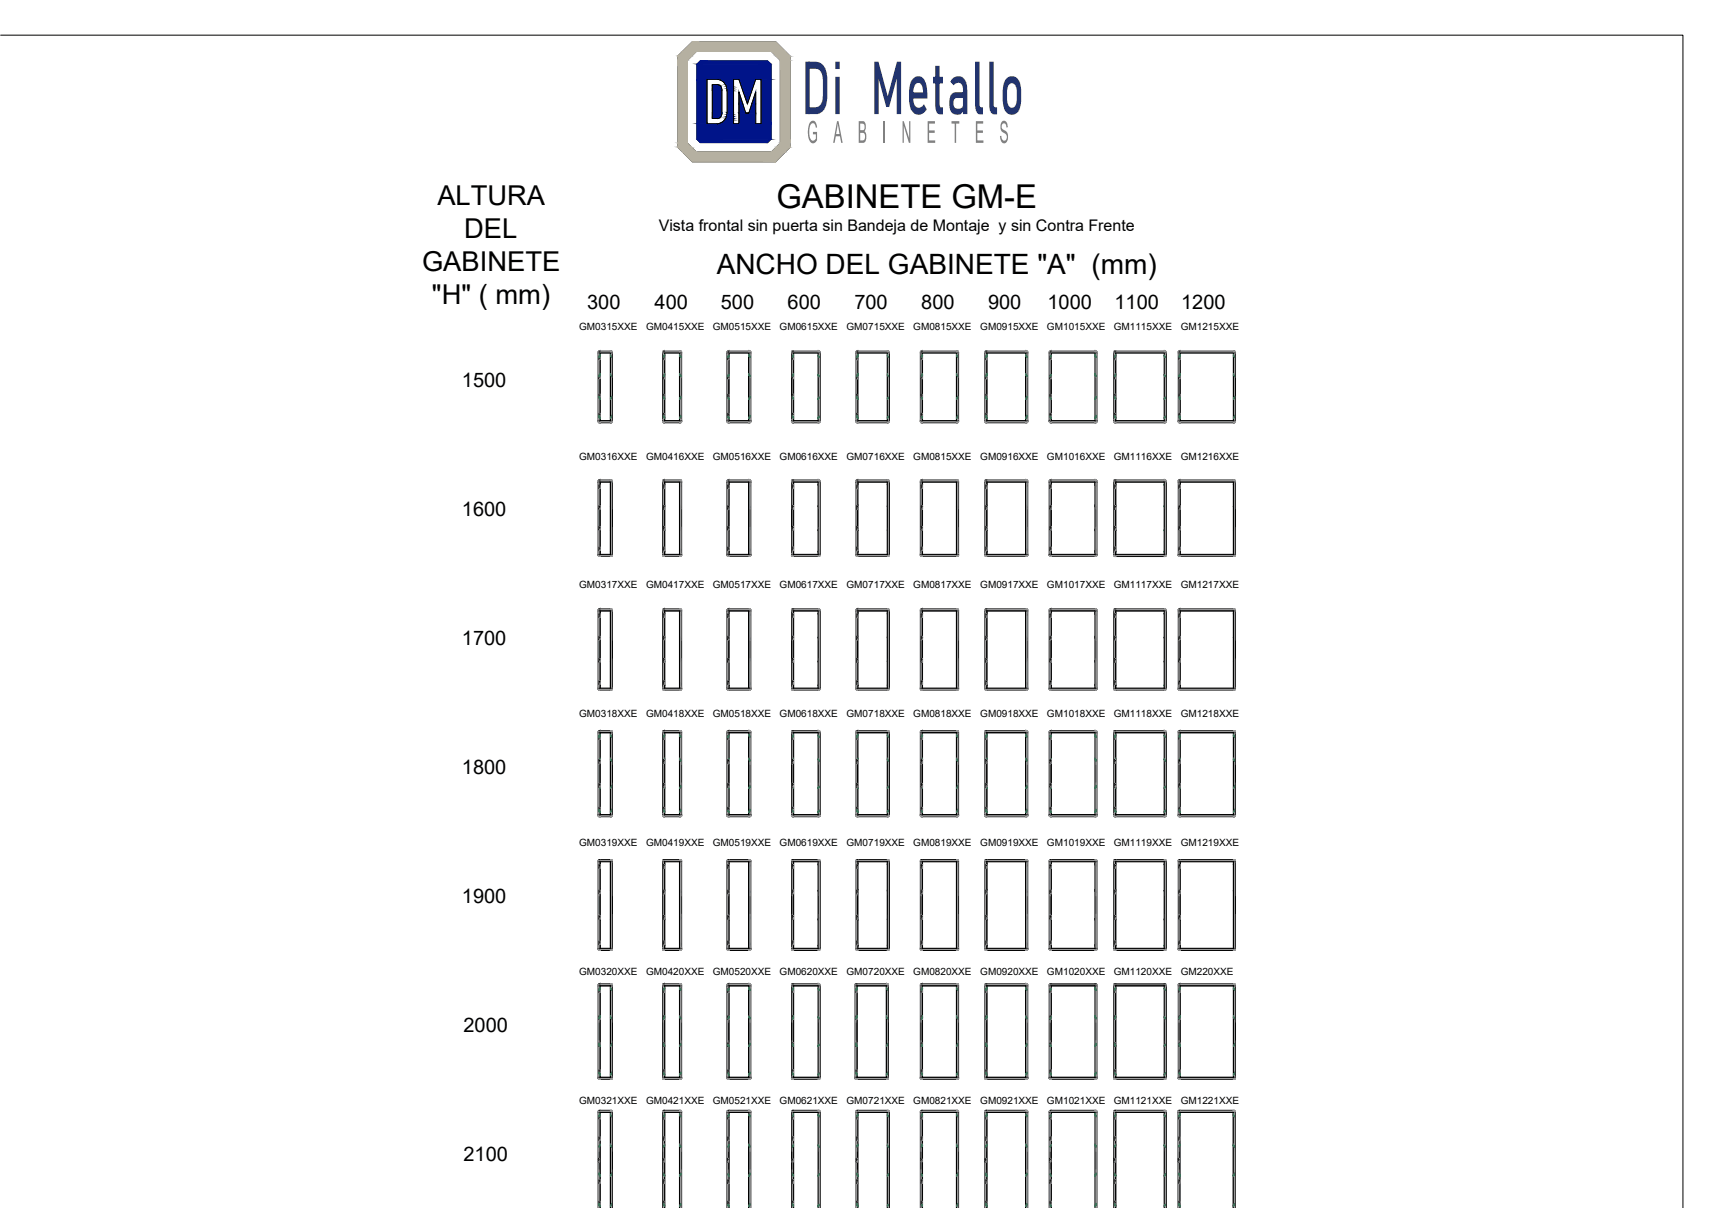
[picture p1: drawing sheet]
<svg xmlns="http://www.w3.org/2000/svg" width="297mm" height="210mm" viewBox="0 0 297 210" stroke-linecap="round" stroke-linejoin="round" font-family="sans-serif">
<defs><g id="words">
<text font-size="12.8" fill="#22346e" x="139.3" y="19.8">Di Metallo</text>
<text font-size="5.7" x="134.9" y="36.1">GABINETE GM-E</text>
<text font-size="4.9" x="124.6" y="47.6">ANCHO DEL GABINETE &quot;A&quot; (mm)</text>
<g font-size="4.8">
<text x="76" y="35.6">ALTURA</text>
<text x="80.7" y="41.3">DEL</text>
<text x="73.3" y="47">GABINETE</text>
<text x="75.1" y="52.8">&quot;H&quot; ( mm)</text>
</g>
<g font-size="3.5">
<text x="102.1" y="53.7">300</text>
<text x="113.8" y="53.7">400</text>
<text x="125.3" y="53.7">500</text>
<text x="136.9" y="53.7">600</text>
<text x="148.5" y="53.7">700</text>
<text x="160.1" y="53.7">800</text>
<text x="171.7" y="53.7">900</text>
<text x="182.1" y="53.7">1000</text>
<text x="193.7" y="53.7">1100</text>
<text x="205.3" y="53.7">1200</text>
<text x="80.3" y="67.3">1500</text>
<text x="80.3" y="89.7">1600</text>
<text x="80.3" y="112.1">1700</text>
<text x="80.3" y="134.5">1800</text>
<text x="80.3" y="156.9">1900</text>
<text x="80.5" y="179.3">2000</text>
<text x="80.5" y="201.7">2100</text>
</g>
<text font-size="2.8" x="114.5" y="40.1">Vista frontal sin puerta sin Bandeja de Montaje y sin Contra Frente</text>
<g font-size="1.7">
<text x="100.7" y="57.4">GM0315XXE</text>
<text x="112.3" y="57.4">GM0415XXE</text>
<text x="123.9" y="57.4">GM0515XXE</text>
<text x="135.5" y="57.4">GM0615XXE</text>
<text x="147.1" y="57.4">GM0715XXE</text>
<text x="158.7" y="57.4">GM0815XXE</text>
<text x="170.4" y="57.4">GM0915XXE</text>
<text x="182" y="57.4">GM1015XXE</text>
<text x="193.6" y="57.4">GM1115XXE</text>
<text x="205.2" y="57.4">GM1215XXE</text>
<text x="100.7" y="79.9">GM0316XXE</text>
<text x="112.3" y="79.9">GM0416XXE</text>
<text x="123.9" y="79.9">GM0516XXE</text>
<text x="135.5" y="79.9">GM0616XXE</text>
<text x="147.1" y="79.9">GM0716XXE</text>
<text x="158.7" y="79.9">GM0815XXE</text>
<text x="170.4" y="79.9">GM0916XXE</text>
<text x="182" y="79.9">GM1016XXE</text>
<text x="193.6" y="79.9">GM1116XXE</text>
<text x="205.2" y="79.9">GM1216XXE</text>
<text x="100.7" y="102.2">GM0317XXE</text>
<text x="112.3" y="102.2">GM0417XXE</text>
<text x="123.9" y="102.2">GM0517XXE</text>
<text x="135.5" y="102.2">GM0617XXE</text>
<text x="147.1" y="102.2">GM0717XXE</text>
<text x="158.7" y="102.2">GM0817XXE</text>
<text x="170.4" y="102.2">GM0917XXE</text>
<text x="182" y="102.2">GM1017XXE</text>
<text x="193.6" y="102.2">GM1117XXE</text>
<text x="205.2" y="102.2">GM1217XXE</text>
<text x="100.7" y="124.6">GM0318XXE</text>
<text x="112.3" y="124.6">GM0418XXE</text>
<text x="123.9" y="124.6">GM0518XXE</text>
<text x="135.5" y="124.6">GM0618XXE</text>
<text x="147.1" y="124.6">GM0718XXE</text>
<text x="158.7" y="124.6">GM0818XXE</text>
<text x="170.4" y="124.6">GM0918XXE</text>
<text x="182" y="124.6">GM1018XXE</text>
<text x="193.6" y="124.6">GM1118XXE</text>
<text x="205.2" y="124.6">GM1218XXE</text>
<text x="100.7" y="147">GM0319XXE</text>
<text x="112.3" y="147">GM0419XXE</text>
<text x="123.9" y="147">GM0519XXE</text>
<text x="135.5" y="147">GM0619XXE</text>
<text x="147.1" y="147">GM0719XXE</text>
<text x="158.7" y="147">GM0819XXE</text>
<text x="170.4" y="147">GM0919XXE</text>
<text x="182" y="147">GM1019XXE</text>
<text x="193.6" y="147">GM1119XXE</text>
<text x="205.2" y="147">GM1219XXE</text>
<text x="100.7" y="169.5">GM0320XXE</text>
<text x="112.3" y="169.5">GM0420XXE</text>
<text x="123.9" y="169.5">GM0520XXE</text>
<text x="135.5" y="169.5">GM0620XXE</text>
<text x="147.1" y="169.5">GM0720XXE</text>
<text x="158.7" y="169.5">GM0820XXE</text>
<text x="170.4" y="169.5">GM0920XXE</text>
<text x="182" y="169.5">GM1020XXE</text>
<text x="193.6" y="169.5">GM1120XXE</text>
<text x="205.2" y="169.5">GM220XXE</text>
<text x="100.7" y="191.9">GM0321XXE</text>
<text x="112.3" y="191.9">GM0421XXE</text>
<text x="123.9" y="191.9">GM0521XXE</text>
<text x="135.5" y="191.9">GM0621XXE</text>
<text x="147.1" y="191.9">GM0721XXE</text>
<text x="158.7" y="191.9">GM0821XXE</text>
<text x="170.4" y="191.9">GM0921XXE</text>
<text x="182" y="191.9">GM1021XXE</text>
<text x="193.6" y="191.9">GM1121XXE</text>
<text x="205.2" y="191.9">GM1221XXE</text>
</g>
</g></defs>
<!-- layer: 0 -->
<g fill="none" stroke="#000" stroke-width=".17">
<path d="M117.8 9.8l2.5-2.5h14.5l2.5 2.5v15.8l-2.5 2.5h-14.5l-2.5-2.5zM121 8.9h13.1l1.5 1.6v14.4l-1.5 1.5h-13.1l-1.5-1.5v-14.4zM121.1 11.1l.6-.5h11.7l.6 .5v13.1l-.6 .6h-11.7l-.6-.6zM124.7 14.7a.95 .95 0 0 1 .8 1v3.9a.96 .96 0 0 1-.8 1M124.7 14.7h-.9v5.9h.9M126.3 15.8a1.87 1.87 0 0 0-1.6-2h-1.8v7.7h1.8a1.87 1.87 0 0 0 1.6-2M126.4 15.8v3.7M129.6 19.7h.6l1.1-3.7v5.5h1v-7.7h-1l-1.4 4.2-1.5-4.2h-.9v7.7h.9v-5.5l1.2 3.7h.6M104 61.1v12.2v-.2h.3M104 61.4h.3M104 73.3l.1 .1M104.1 61.3l.1 .1"/>
<path d="M104.1 61.2l.2 .1M104.1 73.5h2.2M104.1 61h2.2M104.1 61l-.1 .1M104.1 62.5h.1M104.1 62h.1M104.1 72.4h.1M104.1 72h.1M104.1 69.1h.1M104.1 68.7h.1M104.1 65.8h.1M104.1 65.3h.1"/>
<path d="M104.1 62v.2h.2M104.1 65.3v.2h.2M104.1 68.7v.1h.2M104.1 72v.1h.2M104.1 62.5h.2M104.1 62h.2M104.1 72.4h.2M104.1 72h.2M104.1 69.1h.2M104.1 68.6h.2M104.1 65.8h.2M104.1 65.3h.2"/>
<path d="M104.2 73.3l.1-.1v.3M104.2 61.1l.1 .2-.1-.2M104.2 73.3l.1-.1v.1M104.2 73.1h-.1M104.2 62.2v.1M104.2 65.5v.1M104.2 68.8v.2M104.2 72.1v.2M104.3 61.3l1.8 .1M104.3 73.1l-.2 .1M104.3 61.3h1.9M104.3 61.3v11.9h1.9l.1 .1"/>
<path d="M104.3 62.1v.2M104.3 72.1v.2M104.3 68.8v.2M104.3 65.4v.2M104.3 62.3h-.2v.2M104.3 65.6h-.2v.2M104.3 69h-.2v.1M104.3 72.3h-.2v.1M104.3 73.3h.1M104.3 61v.3v-.2M104.3 61.1v.1M104.3 61.4v11.7"/>
<path d="M104.3 73.1l-.2 .2M104.3 73.1h1.8M106.1 61.4l.1-.1v11.9zM106.1 61.2l.1-.1-.1 .1M106.1 73.3h.1M106.1 61v.3M106.1 61.1h.1M106.2 73.3l-.1-.1v.3M106.2 61.4h.3M106.2 61.1l-.1 .2 .2-.2M106.2 73.1l.1 .1-.1-.1M106.2 73.3l-.1-.1 .1 .1"/>
<path d="M106.3 61l.1 .1M106.3 61.2l-.1 .1 .1-.1M106.3 61.2l-.1 .2 .1-.2M106.3 73.1v.1M106.3 61.3l-.1 .1M106.4 73.3l-.1 .1M106.5 61.1v12.2v-.2h-.3M115.1 73.3l.2 .1M115.2 61.1v12.2v-.2h.3l-.2 .2 .2-.2M115.3 61l-.2 .1M115.3 73.1h.1l-.1 .1M115.3 73.1h.1"/>
<path d="M115.3 61.3v.1M115.3 61.2l.1 .2M115.3 72v.1h.1l-.1 .3M115.3 68.7v.1h.1l-.1 .3M115.3 73.5h3M115.3 61h3M115.3 61.2l.2 .2h-.3M115.3 65.3v.2h.2M115.3 73.3l.2-.1-.2 .1M115.3 61.1l.2 .2M115.3 62.5h.1M115.3 62h.1"/>
<path d="M115.3 72.4h.1M115.3 72h.1M115.3 69.1h.1M115.3 68.7h.1M115.3 65.8h.1M115.3 65.3h.1M115.3 62v.2h.2M115.3 62.5h.2M115.3 62h.2M115.3 72.4h.2M115.3 72h.2M115.3 69.1h.2"/>
<path d="M115.3 68.6h.2M115.3 65.8h.2M115.3 65.3h.2M115.4 73.3l.1-.1-.1 .1M115.4 61.1l.1 .2-.1-.2M115.4 61.1l.1 .1M115.4 62.2v.1M115.4 65.5v.1M115.4 68.8v.2M115.4 72.1v.2M115.4 65.4l-.1 .4M115.5 61.3l2.6 .1"/>
<path d="M115.5 73.2h2.7M115.5 62.3h-.2v.2M115.5 61.3v11.9M115.5 62.1v.2M115.5 73.3h.1M115.5 61.1h.1M115.5 61v.3M115.5 73.2v.3M115.6 73.1h2.5M115.6 73.1l-.1 .1M115.6 61.4v11.7M118.1 61.4l.1-.1v11.9z"/>
<path d="M118.1 61.2l.1-.1-.1 .1M118.1 73.3h.1M118.1 61.1h.1M118.1 61v.3M118.1 73.2l.2 .1-.2-.1v.3M118.2 73.1l.1 .2M118.2 61.1l-.1 .2M118.3 61.4v-.2l-.1 .2h.3M118.3 73.1v.1M118.3 61.2l-.1 .1 .1-.1M118.3 73.3l-.1-.1 .1 .1M118.3 61.1l-.1 .2h-2.7"/>
<path d="M118.3 61l.2 .1M118.3 61.3v.1M118.3 73.1h.1M118.5 73.3l-.2 .1M118.5 61.1v12.2v-.2h-.3M126.4 61.4h.2M126.4 73.3l.1 .1M126.5 61l-.1 .1v12.2v-.2h.2M126.5 73.1h.1M126.5 61.4h.1M126.5 61.3l.1 .1-.1-.1M126.5 61.2l.1 .1"/>
<path d="M126.5 61h3.9l.1 .1v12.2v-.2h-.3l.2 .2-.2-.2M126.5 62.5h.1M126.5 62h.1M126.5 72.4h.1M126.5 72h.1M126.5 69.1h.1M126.5 68.7h.1M126.5 65.8h.1M126.5 65.3h.1M126.5 73.5h3.9M126.5 62v.2h.2l-.2 .3M126.5 62.5h.2"/>
<path d="M126.5 62h.2M126.5 72v.1h.2l-.2 .3M126.5 72.4h.2M126.5 72h.2M126.5 68.7v.1h.2l-.2 .3M126.5 69.1h.2M126.5 68.6h.2M126.5 65.3v.2h.2l-.2 .3M126.5 65.8h.2M126.5 65.3h.2M126.5 61.3l.1 .1M126.6 73.1h-.1"/>
<path d="M126.6 62.2v.1M126.6 65.5v.1M126.6 68.8v.2M126.6 72.1v.2M126.6 61.3l3.6 .1M126.6 73.1l-.1 .1M126.6 61.1l.1 .2M126.6 61.3v11.9h3.6M126.7 62.1v.2M126.7 72.1v.2M126.7 68.8v.2M126.7 65.4v.2"/>
<path d="M126.7 73.2l-.1 .1M126.7 61.1v.1M126.7 73.3h.1M126.7 61.1h.1M126.7 73.1h3.5M126.7 61v.3M126.7 61.4v11.7M126.7 73.2v.3M126.7 73.1l-.2 .2M130.2 61.1h.1M130.2 61v.3l.1-.2-.1 .2h-3.6M130.2 73.3h.1"/>
<path d="M130.2 73.2v.3M130.2 61.3v11.9zM130.2 61.1v.1M130.2 61.4l.2-.2-.2 .2h.3M130.2 73.3v-.1v.1M130.3 61.1l-.1 .1M130.3 73.3l-.1-.1 .1 .1M130.3 73.1l.1 .1M130.3 61.2l-.1 .1 .2-.1M130.4 61.3l-.1 .1 .1-.1M130.4 61.4h.1M130.4 73.1h.1"/>
<path d="M130.4 73.2l-.2-.1 .2 .1M130.4 61.3l-.1 .1M130.5 73.3l-.1 .1M137.5 73.3l.2 .1M137.6 61.1v12.2v-.2h.3l-.2 .2M137.6 61.4h.3M137.7 61l-.2 .1M137.7 73.1h.1M137.7 61.3l.1 .1M137.7 61.2l.2 .2-.2-.2M137.7 61h4.7l.1 .1M137.7 73.5h4.7"/>
<path d="M137.7 73.3l.2-.1-.2 .1M137.7 62.5h.1M137.7 62h.1M137.7 72.4h.1M137.7 72h.1M137.7 69.1h.1M137.7 68.7h.1M137.7 65.8h.1M137.7 65.3h.1M137.7 62v.2h.2M137.7 62.5h.2M137.7 62h.2"/>
<path d="M137.7 72v.1h.2M137.7 72.4h.2M137.7 72h.2M137.7 68.7v.1h.2M137.7 69.1h.2M137.7 68.6h.2M137.7 65.3v.2h.2M137.7 65.8h.2M137.7 65.3h.2M137.8 73.1l-.1 .1M137.8 61.1l.2 .1M137.8 62.2v.1"/>
<path d="M137.8 65.5v.1M137.8 68.8v.2M137.8 72.1v.2M137.9 61.3l4.3 .1M137.9 61.3l-.2-.1 .2 .1M137.9 61.3v11.9h4.4l.1 .1-.2-.1M137.9 61.3h4.4M137.9 62.1v.2M137.9 72.1v.2M137.9 68.8v.2M137.9 65.4v.2M137.9 73.2l-.1 .1 .2-.1v.3"/>
<path d="M137.9 61.1h.1M137.9 62.3h-.2v.2M137.9 72.3h-.2v.1M137.9 69h-.2v.1M137.9 65.6h-.2v.2M137.9 73.3h.1M138 73.3h-.2M138 61v.3l-.3-.2M138 73.1h4.2M138 61.4v11.7M138 73.1l-.3 .2M142.2 61.4l.1-.1v11.9z"/>
<path d="M142.2 61.1v.1M142.2 61v.3l.2-.2-.2 .2M142.2 73.3h.1M142.2 73.2v.3M142.3 73.1l.1 .1M142.3 73.3l-.1-.1 .1 .1M142.3 61.4h.3M142.3 61.1l-.1 .1M142.3 61.1l-.1 .2 .1-.2M142.3 73.3l-.1-.1 .2 .1M142.4 73.1h.1M142.4 61.2l-.1 .1 .1-.1"/>
<path d="M142.4 61.2l-.1 .2 .1-.2M142.4 61.3l-.1 .1 .1-.1M142.4 61.4h.1M142.4 61.3v.1M142.5 73.3l-.1 .1M142.6 61.1v12.2v-.2h-.3M148.8 73.3l.1 .1M148.9 73.2l.1-.1-.1 .1M148.9 73.1h.1M148.9 61.4h.1M148.9 61.2l.1 .2M148.9 72.4h.1"/>
<path d="M148.9 72h.1M148.9 69.1h.1M148.9 68.7h.1M148.9 65.8h.1M148.9 65.3h.1M148.9 73.5h5.5M148.9 62v.2h.2l-.2 .3M148.9 72v.1h.2l-.2 .3M148.9 72.4h.2M148.9 72h.2M148.9 68.7v.1h.2l-.2 .3M148.9 69.1h.2"/>
<path d="M148.9 68.6h.2M148.9 65.3v.2h.2l-.2 .3M148.9 65.8h.2M148.9 65.3h.2M148.9 61.3l.1 .1M149 61.1l.1 .2-.1-.1M149 62.5h.1M149 62h.1M149 73.1h-.1M149 61.1l.1 .2-.1-.2M149 62.2v.1M149 65.5v.1"/>
<path d="M149 68.8v.2M149 72.1v.2M149 61.3l5.2 .1M149 73.3l.1-.1-.1 .1M149 73.1l-.1 .1M149 61.3l-.1-.1 .1 .2h-.2M149 61.1l.1 .1-.1-.1M149 61.3h5.3M149 73.2h5.3l.1 .1M149 73.2v.1M149 61.3v11.9M149.1 62.1v.2"/>
<path d="M149.1 72.1v.2M149.1 68.8v.2M149.1 65.4v.2M149.1 73.2l-.1 .1M149.1 61.1v.1M149.1 73.3h.1M149.1 61.1h.1M149.1 73.1h5.1M149.1 61v.3M149.1 61.4v11.7M149.1 73.2v.3M149.1 73.1l-.1 .1"/>
<path d="M154.2 61.4l.1-.1v11.9zM154.2 61.1v.1M154.2 73.3h.1M154.2 61v.3M154.2 73.2v.3M154.2 73.2l.1 .1M154.3 73.1l.1 .1M154.3 61.4h.3M154.3 61.1l-.1 .1M154.3 61.1l-.1 .2 .1-.2M154.4 61.1l-.2 .2 .2-.2M154.4 73.1h.1"/>
<path d="M154.4 61l.1 .1M154.4 61h-5.6v12.3v-.2h.2M154.4 61.2l-.1 .1 .1-.1M154.4 61.2l-.1 .2 .1-.2M154.4 61.3l-.1 .1M154.4 61.4h.1M154.5 73.3l-.1 .1M154.6 61.1v12.2v-.2h-.3M160 61.1v12.2v-.2h.3M160 61.4h.3M160 73.3l.1 .1M160.1 61.3l.1 .1"/>
<path d="M160.1 61h6.4l.1 .1v12.2v-.2h-.3l.1 .2-.1-.2M160.1 73.5h6.4M160.1 61l-.1 .1M160.1 61.2l.2 .1M160.1 62.5h.1M160.1 62h.1M160.1 72.4h.1M160.1 72h.1M160.1 69.1h.1M160.1 68.7h.1M160.1 65.8h.1M160.1 65.3h.1"/>
<path d="M160.1 62v.2h.2M160.1 62.5h.2M160.1 62h.2M160.1 72v.1h.2M160.1 72.4h.2M160.1 72h.2M160.1 68.7v.1h.2M160.1 69.1h.2M160.1 68.6h.2M160.1 65.3v.2h.2M160.1 65.8h.2M160.1 65.3h.2"/>
<path d="M160.2 73.3l.1-.1-.1 .1M160.2 73.1h-.1M160.2 62.2v.1M160.2 65.5v.1M160.2 68.8v.2M160.2 72.1v.2M160.3 61.3l5.9 .1M160.3 73.3v-.1v.3M160.3 73.1l-.2 .1M160.3 61.1v.2M160.3 61.3v11.9h6l.1 .1-.2-.1v.3M160.3 62.1v.2"/>
<path d="M160.3 72.1v.2M160.3 68.8v.2M160.3 65.4v.2M160.3 62.3h-.2v.2M160.3 72.3h-.2v.1M160.3 69h-.2v.1M160.3 65.6h-.2v.2M160.3 73.3h.1M160.3 61.1v.1M160.3 73.1h5.9M160.3 61v.3M160.3 61.4v11.7"/>
<path d="M160.3 73.1l-.2 .2M166.2 61.4l.1-.1v11.9zM166.2 61.2l.1-.1-.1 .1M166.2 73.3h.1M166.2 61.1h.1M166.2 61v.3M166.3 73.3l-.1-.1 .2 .1M166.4 61.1l-.1 .2M166.4 61.4h.2M166.4 61.2l-.1 .1 .1-.1M166.4 73.1l.1 .1M166.4 61.1l-.1 .2h-6"/>
<path d="M166.5 61.2l-.2 .2 .2-.2M166.5 61.3v.1M166.6 73.3l-.1 .1M171.2 73.3l.1 .1M171.2 61.1l.1-.1h7.2l.1 .1v12.2v-.2h-.3l.2 .2M171.2 61.1v12.2v-.2h.3l-.2 .2M171.3 73.1h.1M171.3 61.3v.1M171.3 61.2l.1 .2M171.3 73.5h7.2M171.3 61.2l.2 .2h-.3M171.4 73.3l.1-.1-.1 .1"/>
<path d="M171.4 61.1l.1 .2M171.4 62.5h.1M171.4 62h.1M171.4 72.4h.1M171.4 72h.1M171.4 69.1h.1M171.4 68.7h.1M171.4 65.8h.1M171.4 65.3h.1M171.4 62v.2h.1M171.4 72v.1h.1M171.4 68.7v.1h.1"/>
<path d="M171.4 68.6h.1M171.4 65.3v.2h.1M171.4 73.1l-.1 .1M171.4 61.1l.1 .2-.1-.2M171.4 61.1l.1 .1M171.4 62.2v.1M171.4 65.5v.1M171.4 68.8v.2M171.4 72.1v.2M171.5 61.3l6.8 .1M171.5 61.3v11.9h6.8M171.5 72.3h-.1v.1"/>
<path d="M171.5 69h-.1v.1M171.5 65.6h-.1v.2M171.5 62.1l-.1 .4M171.5 72.1v.2M171.5 68.8v.2M171.5 65.4v.2M171.5 73.3h.1M171.5 61.1h.1M171.5 61v.3M171.5 73.2v.3M171.6 73.1h6.7M171.6 73.1l-.2 .2"/>
<path d="M171.6 61.4v11.7M178.3 61.4v-.1v11.9zM178.3 61.1h.1M178.3 61v.3l.1-.2-.1 .1M178.3 73.3h.1M178.3 73.2v.3M178.3 61.1v.1M178.3 73.1l.2 .2M178.4 61.4l.1-.2-.2 .2h.3M178.4 73.3l-.1-.1 .1 .1M178.4 73.1l.1 .1M178.5 61.2l-.2 .1 .2-.1"/>
<path d="M178.5 73.3l-.2-.1 .2 .1M178.5 61.1l-.2 .2h-6.8M178.5 61.3v.1M178.5 73.1h.1M178.5 73.2l-.1-.1 .1 .1M178.6 73.3l-.1 .1M182.4 61.4h.3M182.4 73.3l.1 .1M182.5 61l-.1 .1v12.2v-.2h.3M182.5 73.2l.1-.1-.1 .1M182.5 73.1h.1M182.5 61.4h.1"/>
<path d="M182.5 61.3l.1 .1-.1-.1M182.5 61.2l.2 .1M182.5 62.5h.1M182.5 62h.1M182.5 72.4h.1M182.5 72h.1M182.5 69.1h.1M182.5 68.7h.1M182.5 65.8h.1M182.5 65.3h.1M182.5 73.5h8M182.5 61h8"/>
<path d="M182.5 62v.2h.2l-.2 .3M182.5 62.5h.2M182.5 62h.2M182.5 72v.1h.2l-.2 .3M182.5 72.4h.2M182.5 72h.2M182.5 68.7v.1h.2l-.2 .3M182.5 69.1h.2M182.5 68.6h.2M182.5 65.3v.2h.2l-.2 .3M182.5 65.8h.2M182.5 65.3h.2"/>
<path d="M182.5 61.3l.1 .1M182.6 73.1h-.1M182.6 61.2l.1 .1M182.6 61.1l.1 .2M182.6 62.2v.1M182.6 65.5v.1M182.6 68.8v.2M182.6 72.1v.2M182.7 61.3l7.6 .1M182.7 73.1l-.2 .1M182.7 61.1v.1v-.1M182.7 61.3h7.7"/>
<path d="M182.7 61.3v11.9h7.7M182.7 62.1v.2M182.7 72.1v.2M182.7 68.8v.2M182.7 65.4v.2M182.7 73.2v.1M182.7 61.1v.1M182.7 73.3h.1M182.7 61.1h.1M182.7 73.1h7.6M182.7 61v.3M182.7 61.4v11.7"/>
<path d="M182.7 73.2v.3M182.7 73.1l-.2 .2M190.3 61.4l.1-.1v11.9zM190.3 61.1h.1M190.3 61v.3l.2-.2-.1 .2M190.3 73.3h.1M190.3 73.2v.3M190.4 61.1l-.1 .1M190.4 73.3l-.1-.1 .1 .1M190.4 61.4h.3M190.4 73.3l-.1-.1 .2 .1M190.4 73.1l.1 .1"/>
<path d="M190.5 61.2l-.1 .1 .1-.1M190.5 73.1h.1M190.5 61l.1 .1M190.5 61.2l-.1 .2 .1-.2M190.5 61.3l-.1 .1 .1-.1M190.5 61.4h.1M190.5 73.2l-.1-.1 .1 .1M190.5 61.3v.1M190.6 73.3l-.1 .1M190.7 61.1v12.2v-.2h-.3l.1 .2-.1-.2M193.6 73.3l.1 .1M193.6 61.1v12.2v-.2h.3"/>
<path d="M193.6 61.4h.3M193.7 61l-.1 .1M193.7 73.1h.1M193.7 61.3l.1 .1M193.7 61.2l.2 .1M193.7 61h8.8l.2 .1M193.7 73.5h8.9M193.7 62.5h.1M193.7 62h.1M193.7 72.4h.1M193.7 72h.1M193.7 69.1h.1"/>
<path d="M193.7 68.7h.1M193.7 65.8h.1M193.7 65.3h.1M193.7 62v.2h.2M193.7 72v.1h.2M193.7 72.4h.2M193.7 72h.2M193.7 68.7v.1h.2M193.7 69.1h.2M193.7 68.6h.2M193.7 65.3v.2h.2M193.7 65.8h.2"/>
<path d="M193.7 65.3h.2M193.7 62.5h.2M193.7 62h.2M193.8 61.1l.1 .2-.1-.2M193.8 73.1l-.1 .1M193.8 73.1l-.1 .2M193.8 62.2v.1M193.8 65.5v.1M193.8 68.8v.2M193.8 72.1v.2M193.9 61.3l8.4 .1M193.9 73.2l-.2 .1 .3-.1v.3"/>
<path d="M193.9 61.3h8.5M193.9 73.2h8.5l.2 .1M193.9 73.1l-.2 .2M193.9 61.3v11.9M193.9 62.1v.2M193.9 72.1v.2M193.9 68.8v.2M193.9 65.4v.2M193.9 62.3h-.2v.2M193.9 72.3h-.2v.1M193.9 69h-.2v.1M193.9 65.6h-.2v.2"/>
<path d="M193.9 73.3h.1M194 73.3h-.2M194 61v.3l-.1-.2M194 61.1v.1M194 73.1h8.3M194 61.4v11.7M194 73.1l-.1 .1M202.3 61.4l.1-.1v11.9zM202.3 61v.3l.2-.2-.1 .2M202.3 73.3h.1M202.3 73.2v.3M202.4 61.1h.1"/>
<path d="M202.4 73.2l.1 .1-.2-.1M202.4 73.3h.1M202.4 61.4h.3M202.4 61.1l-.1 .1M202.5 61.1l-.2 .2 .2-.2M202.5 73.1h.1M202.6 61.2l-.2 .1 .2-.1M202.6 61.2l-.2 .2 .2-.2M202.6 61.3l-.1 .1M202.6 61.4h.1M202.6 73.3l-.2-.2 .2 .2M202.7 73.3l-.2 .1"/>
<path d="M202.7 61.1v12.2v-.2h-.3l.2 .1M204.8 73.3l.1 .1M204.9 73.2l.1-.1-.1 .1M204.9 73.1h.1M204.9 61.3v.1M204.9 61.2l.1 .2M204.9 73.5h9.7M204.9 62v.2h.2M204.9 72v.1h.2M204.9 68.7v.1h.2M204.9 65.3v.2h.2M205 73.3l.1-.1-.1 .1"/>
<path d="M205 61.1l.1 .2-.1-.1M205 62.5h.1M205 62h.1M205 72.4h.1M205 72h.1M205 69.1h.1M205 68.7h.1M205 65.8h.1M205 65.3h.1M205 68.6h.1M205 73.1h-.1M205 61.1l.1 .2-.1-.2"/>
<path d="M205 62.2v.1M205 65.5v.1M205 68.8v.2M205 72.1v.2M205 61.1l.1 .1-.1-.1M205 73.1l-.1 .1M205.1 62.1v.2M205.1 72.1v.2M205.1 68.8v.2M205.1 65.4v.2M205.1 61.3l9.3 .1M205.1 73.1l-.2 .2 .2-.2"/>
<path d="M205.1 61.3l-.2-.1 .2 .2h-.3M205.1 61.3h9.3M205.1 73.2h9.3l.2 .1M205.1 62.3h-.2v.2M205.1 72.3h-.2v.1M205.1 69h-.2v.1M205.1 65.6h-.2v.2M205.1 61.1v.1M205.1 61.3v11.9M205.1 73.3h.1M205.1 61.1h.1M205.1 61v.3"/>
<path d="M205.1 61.4v11.8M205.1 73.2v.3M214.4 61.4v-.1v11.9zM214.4 61.1v.1M214.4 73.3h.1M214.4 61v.3M214.4 73.3v-.1v.3M214.4 61.4h.3M214.5 61.1l-.1 .2 .1-.2M214.5 73.1l.1 .1-.2-.1M214.5 73.3l-.1-.1 .1 .1M214.6 61l.1 .1"/>
<path d="M214.6 61.2l-.2 .1 .2-.1M214.6 61.2l-.2 .2 .2-.2M214.6 73.1v.1M214.6 61h-9.7l-.1 .1v12.2v-.2h9.6M214.6 61.3l-.1 .1M214.7 73.3l-.1 .1M214.7 61.1v12.2v-.2h-.3M104 127.1v14.7v-.3h.3l-.2 .2 .1-.2M104.1 127.3l.1 .1-.1-.1M104.1 127h2.2M104.1 127.3v.1M104.1 127.2l.1 .2"/>
<path d="M104.1 127.2l.2 .2h-.3M104.1 126.9l-.1 .2M104.1 127.1l.2 .2-.2-.2M104.1 128.5h.1M104.1 128h.1M104.1 136.8h.1M104.1 136.3h.1M104.1 132.6h.1M104.1 132.1h.1M104.1 128v.1h.2M104.1 132.1v.2h.2M104.1 136.3v.1h.2"/>
<path d="M104.1 127.2l.2 .1M104.1 128.5h.2M104.1 128h.2M104.1 136.8h.2M104.1 136.3h.2M104.1 132.6h.2M104.1 132.1h.2M104.2 127.1l.1 .2-.1-.2M104.2 128.1v.2M104.2 132.3v.1M104.2 136.4v.2M104.3 127.3l1.8 .1"/>
<path d="M104.3 127.3v14.3h1.9l.1 .1M104.3 127.1v.1M104.3 128.1v.2M104.3 136.4v.2M104.3 132.2v.2M104.3 127.1h.1M104.3 128.3h-.2v.2M104.3 132.4h-.2v.2M104.3 136.6h-.2v.2M104.3 127v.3l-.1-.2 .1 .1M104.3 127.4v14.1M106.1 127.4l.1-.1v14.3z"/>
<path d="M106.1 127v.3l.1-.2M106.1 127.1h.1M106.2 127.1l-.1 .1 .1-.1M106.2 127.1l-.1 .1M106.2 127.1v.2h-1.9M106.3 126.9l.1 .2M106.3 127.1l-.1 .2 .1-.1M106.3 127.3v.1M106.3 127.2l-.1 .2h.3M106.3 127.2l-.1 .2M106.5 127.1v14.7v-.3h-.3l.1 .2M115.2 127.1v14.7v-.3h.3"/>
<path d="M115.2 127.4h.3M115.3 126.9l-.2 .2M115.3 127.3l.1 .1M115.3 127.2l.2 .1M115.3 136.3v.1h.1l-.1 .4M115.3 127h3M115.3 132.1v.2h.2M115.3 127.1l.2 .2M115.3 128.5h.1M115.3 128h.1M115.3 136.8h.1M115.3 136.3h.1"/>
<path d="M115.3 132.6h.1M115.3 132.1h.1M115.3 128v.1h.2M115.3 128.5h.2M115.3 128h.2M115.3 136.8h.2M115.3 136.3h.2M115.3 132.6h.2M115.3 132.1h.2M115.4 127.1l.1 .2-.1-.2M115.4 128.1v.2M115.4 132.3v.1"/>
<path d="M115.4 136.4v.2M115.4 127.1l.1 .1M115.4 132.2v.2M115.5 127.3l2.6 .1M115.5 127.3h2.7M115.5 128.3h-.2v.2M115.5 132.4h-.2v.2M115.5 127.3v14.3M115.5 128.1v.2M115.5 127.1v.1M115.5 127v.3M115.6 127.4v14.1"/>
<path d="M118.1 127.4l.1-.1v14.3zM118.1 127v.3l.2-.2M118.1 127.1h.1M118.2 127.1l-.1 .1 .1-.1M118.2 127.4h.3M118.2 127.1l-.1 .1M118.3 127.1l-.2 .2M118.3 127.1l-.1 .2 .1-.1M118.3 126.9l.2 .2M118.3 127.3h.1M118.3 127.3v.1M118.5 127.1v14.7v-.3h-.3l.1 .2"/>
<path d="M126.5 126.9l-.1 .2v14.7v-.3h.2l-.1 .2 .1-.2M126.5 127.2l.1 .2M126.5 127.1l.1 .2-.1-.2M126.5 127l3.9-.1 .1 .2v14.7v-.3h-.3M126.5 128.5h.1M126.5 128h.1M126.5 136.8h.1M126.5 136.3h.1M126.5 132.6h.1M126.5 132.1h.1M126.5 128v.1h.2l-.2 .4M126.5 128.5h.2"/>
<path d="M126.5 128h.2M126.5 136.3v.1h.2l-.2 .4M126.5 136.8h.2M126.5 136.3h.2M126.5 132.1v.2h.2l-.2 .3M126.5 132.6h.2M126.5 132.1h.2M126.5 127.3v.1M126.6 127.1l.1 .1M126.6 127.1l.1 .2M126.6 128.1v.2M126.6 132.3v.1"/>
<path d="M126.6 136.4v.2M126.6 127.3l3.6 .1M126.6 127.3l-.1-.1 .1 .2h-.2M126.6 127.3h3.6M126.6 127.3v14.3h3.6M126.7 128.1v.2M126.7 136.4v.2M126.7 132.2v.2M126.7 127.1h.1M126.7 127v.3M126.7 127.4v14.1M130.2 127v.3"/>
<path d="M130.2 127.3v14.3zM130.2 127.1v.1M130.2 127.4h.3M130.3 127.1l-.1 .2 .1-.2M130.3 127.4h.1M130.4 127.1l-.2 .3M130.4 127.2l-.1 .2 .1-.1M137.6 127.1v14.7v-.3h.3M137.7 126.9l-.2 .2M137.7 127.3l.1 .1-.1-.1M137.7 127l4.7-.1 .1 .2M137.7 127.3v.1"/>
<path d="M137.7 127.2l.1 .2M137.7 128.5h.1M137.7 128h.1M137.7 136.8h.1M137.7 136.3h.1M137.7 132.6h.1M137.7 132.1h.1M137.7 128v.1h.2M137.7 128.5h.2M137.7 128h.2M137.7 136.3v.1h.2M137.7 136.8h.2"/>
<path d="M137.7 136.3h.2M137.7 132.1v.2h.2M137.7 132.6h.2M137.7 132.1h.2M137.8 128.1v.2M137.8 132.3v.1M137.8 136.4v.2M137.8 127.1l.2 .1M137.9 127.3l4.3 .1M137.9 127.3l-.2-.1 .2 .2h-.3M137.9 127.3h4.4l.1-.2-.1 .3h.3M137.9 127.3v14.3"/>
<path d="M137.9 128.1v.2M137.9 136.4v.2M137.9 132.2v.2M137.9 127.1l.1 .1M137.9 128.3h-.2v.2M137.9 136.6h-.2v.2M137.9 132.4h-.2v.2M138 127v.3l-.3-.2M138 127.4v14.1M142.2 127.4l.1-.1v14.3zM142.2 127.2l.1-.1-.1 .2M142.2 127v.3"/>
<path d="M142.3 127.1h-.1M142.4 127.4h.1M142.4 127.2l-.1 .2 .1-.1M142.6 127.1v14.7v-.3h-.3l.1 .2M148.8 127.4h.2M148.9 127.2l.1 .1M148.9 136.8h.1M148.9 136.3h.1M148.9 132.6h.1M148.9 132.1h.1M148.9 128v.1h.2l-.2 .4M148.9 136.3v.1h.2l-.2 .4"/>
<path d="M148.9 136.8h.2M148.9 136.3h.2M148.9 132.1v.2h.2l-.2 .3M148.9 132.6h.2M148.9 132.1h.2M148.9 127.3v.1M148.9 127.1l.1 .2M149 127.4l-.1-.1 .1 .1M149 127.1l.1 .2-.1-.2M149 128.5h.1M149 128h.1M149 128.1v.2"/>
<path d="M149 132.3v.1M149 136.4v.2M149 127.3l5.2 .1M149 127.3h5.3l.1-.2-.1 .3h.3M149 127.3v14.3M149.1 128.1v.2M149.1 136.4v.2M149.1 132.2v.2M149.1 127.1h.1M149.1 127.2l-.1-.1 .1 .1M149.1 127v.3M149.1 127.4v14.1"/>
<path d="M154.2 127.4l.1-.1v14.3zM154.2 127v.3l.1-.2-.1 .1M154.3 127.1h-.1M154.4 127.1l-.2 .2 .2-.2M154.4 126.9l.1 .2M154.4 127h-5.6v14.8v-.3h.2l-.1 .1M154.4 127.3v.1M154.4 127.2l-.1 .2M154.6 127.1v14.7v-.3h-.3l.1 .2M160 127.1v14.7v-.3h.3l-.2 .2M160.1 127.3l.1 .1-.1-.1M160.1 127l6.4-.1 .1 .2v14.7v-.3h-.3"/>
<path d="M160.1 127.3v.1M160.1 127.2l.1 .2M160.1 126.9l-.1 .2M160.1 127.1l.2 .2-.2-.2M160.1 128.5h.1M160.1 128h.1M160.1 136.8h.1M160.1 136.3h.1M160.1 132.6h.1M160.1 132.1h.1M160.1 128v.1h.2M160.1 128.5h.2"/>
<path d="M160.1 128h.2M160.1 136.3v.1h.2M160.1 136.8h.2M160.1 136.3h.2M160.1 132.1v.2h.2M160.1 132.6h.2M160.1 132.1h.2M160.2 127.1l.1 .1M160.2 127.1l.1 .2M160.2 128.1v.2M160.2 132.3v.1M160.2 136.4v.2"/>
<path d="M160.3 127.3l5.9 .1M160.3 127.3l-.2-.1 .2 .2h-.3M160.3 127.3v14.3h6l.1 .1M160.3 127.1v.1M160.3 127.3h6M160.3 128.1v.2M160.3 136.4v.2M160.3 132.2v.2M160.3 127.1h.1M160.3 128.3h-.2v.2M160.3 136.6h-.2v.2M160.3 132.4h-.2v.2"/>
<path d="M160.3 127v.3M160.3 127.4v14.1M166.2 127.4l.1-.1v14.3zM166.2 127v.3l.2-.2M166.3 127.1h-.1M166.3 127.1l-.1 .1 .1-.1M166.3 127.4h.3M166.4 127.1l-.1 .2M166.4 127.1l-.1 .3M166.5 127.3h.1M166.5 127.2l-.1 .2M171.2 127.1l.1-.2 7.2 .1 .1 .1v14.7v-.3h-.3"/>
<path d="M171.2 127.1v14.7v-.3h.3M171.2 127.4h.3M171.3 127.3l.1 .1M171.3 127.2l.2 .1M171.4 127.1l.1 .2M171.4 128.5h.1M171.4 128h.1M171.4 128v.1h.1l-.1 .4M171.4 136.8h.1M171.4 136.3h.1M171.4 132.6h.1M171.4 132.1h.1"/>
<path d="M171.4 136.3v.1h.1M171.4 132.1v.2h.1M171.4 127.1l.1 .2-.1-.2M171.4 128.1v.2M171.4 132.3v.1M171.4 136.4v.2M171.4 127.1l.1 .1M171.5 127.3l6.8 .1M171.5 127.3h6.8M171.5 136.6h-.1v.2M171.5 132.4h-.1v.2M171.5 127.3v14.3"/>
<path d="M171.5 136.4v.2M171.5 132.2v.2M171.5 127.1v.1M171.5 127v.3M171.6 127.4v14.1M178.3 127.4v-.1v14.3zM178.3 127v.3M178.3 127.1v.1M178.3 127.4h.3M178.4 127.1l-.1 .2 .1-.2M178.5 127.1l-.2 .2 .2-.2M178.5 127.1l-.2 .2 .2-.1"/>
<path d="M178.5 127.3h.1M178.5 127.3l-.1 .1M182.5 126.9l-.1 .2v14.7v-.3h.3l-.2 .1M182.5 127.2l.1 .2M182.5 127.1l.2 .2M182.5 128.5h.1M182.5 128h.1M182.5 136.8h.1M182.5 136.3h.1M182.5 132.6h.1M182.5 132.1h.1M182.5 127h8"/>
<path d="M182.5 128v.1h.2l-.2 .4M182.5 128.5h.2M182.5 128h.2M182.5 136.3v.1h.2l-.2 .4M182.5 136.8h.2M182.5 136.3h.2M182.5 132.1v.2h.2l-.2 .3M182.5 132.6h.2M182.5 132.1h.2M182.5 127.3v.1M182.6 127.1l.1 .2-.1-.2M182.6 128.1v.2"/>
<path d="M182.6 132.3v.1M182.6 136.4v.2M182.7 127.3l7.6 .1M182.7 127.3l-.2-.1 .2 .2h-.3M182.7 127.3v14.3h7.7M182.7 128.1v.2M182.7 136.4v.2M182.7 132.2v.2M182.7 127.1h.1M182.7 127.2v-.1v.1M182.7 127v.3M182.7 127.4v14.1"/>
<path d="M190.3 127.4l.1-.1v14.3zM190.3 127v.3M190.4 127.1l-.1 .1M190.4 127.1v.2M190.5 127.4h.1M190.5 127.1l-.1 .2h-7.7M190.5 126.9l.1 .2M190.5 127.1l-.1 .3h.3M190.5 127.2l-.1 .2 .1-.1M190.7 127.1v14.7v-.3h-.3M193.6 127.1v14.7v-.3h.3l-.2 .2 .1-.2M193.7 126.9l-.1 .2"/>
<path d="M193.7 127.3l.1 .1-.1-.1M193.7 127l8.8-.1 .2 .2M193.7 127.2l.2 .2h-.3M193.7 127.3v.1M193.7 127.2l.1 .2M193.7 127.1l.2 .2-.2-.2M193.7 128.5h.1M193.7 128h.1M193.7 136.8h.1M193.7 136.3h.1M193.7 132.6h.1M193.7 132.1h.1"/>
<path d="M193.7 128v.1h.2M193.7 128.5h.2M193.7 128h.2M193.7 136.3v.1h.2M193.7 136.8h.2M193.7 136.3h.2M193.7 132.1v.2h.2M193.7 132.6h.2M193.7 132.1h.2M193.7 127.2l.2 .1M193.8 127.1l.1 .2-.1-.2M193.8 128.1v.2"/>
<path d="M193.8 132.3v.1M193.8 136.4v.2M193.9 127.3l8.4 .1M193.9 127.3h8.5l.2-.2-.2 .3h.3M193.9 127.3v14.3M193.9 127.1l.1 .1M193.9 128.1v.2M193.9 136.4v.2M193.9 132.2v.2M193.9 127.1h.1M193.9 128.3h-.2v.2M193.9 136.6h-.2v.2"/>
<path d="M193.9 132.4h-.2v.2M194 127v.3l-.2-.2 .2 .1M194 127.4v14.1M202.3 127.4l.1-.1v14.3zM202.3 127.2l.2-.1-.1 .2M202.3 127v.3M202.4 127.1h-.1M202.6 127.3v.1M202.6 127.2l-.1 .2M202.7 127.1v14.7v-.3h-.3l.2 .2M204.8 127.4h.3M204.9 127.3l.1 .1"/>
<path d="M204.9 127.2l.2 .1M204.9 127.1l.2 .2M204.9 128v.1h.2M204.9 136.3v.1h.2M204.9 132.1v.2h.2M205 128.5h.1M205 128h.1M205 136.8h.1M205 136.3h.1M205 132.6h.1M205 132.1h.1M205 127.1l.1 .2-.1-.2"/>
<path d="M205 128.1v.2M205 132.3v.1M205 136.4v.2M205.1 128.1v.2M205.1 136.4v.2M205.1 132.2v.2M205.1 127.3l9.3 .1M205.1 127.1h.1M205.1 128.3h-.2v.2M205.1 136.6h-.2v.2M205.1 132.4h-.2v.2M205.1 127.3v14.3"/>
<path d="M205.1 127.2l-.1-.1 .1 .1M205.1 127v.3M205.1 127.4v14.2M214.4 127.4v-.1v14.3zM214.4 127v.3l.1-.2M214.4 127.1h.1M214.5 127.1l-.1 .1M214.5 127.1l-.1 .2 .1-.2M214.6 126.9l.1 .2M214.6 127.2l-.2 .1 .2-.2-.2 .2h-9.3M214.6 127l-9.7-.1-.1 .2v14.7v-.3h9.6M214.6 127.3v.1"/>
<path d="M214.6 127.2l-.2 .2h.3M214.6 127.2l-.1 .2M214.7 127.1v14.7v-.3h-.3l.2 .2M104 141.7l.1 .2M104.1 141.9h2.2M104.1 141.7l.2-.1-.2 .1M104.1 141.5v.1M104.1 140.9h.1M104.1 140.4h.1M104.1 140.4v.2h.2M104.1 140.9h.2M104.1 140.4h.2"/>
<path d="M104.2 141.7l.1-.1-.1 .1M104.2 141.8l.1-.2v.3M104.2 140.6v.1M104.3 140.5v.2M104.3 140.7h-.2v.2M104.3 141.7v.1M104.3 141.5l-.2 .2M104.3 141.7l-.1 .1M104.3 141.5h1.8M106.1 141.7l.1 .1-.1-.2v.3M106.1 141.7l.1 .1M106.2 141.7l-.1-.1 .1 .1"/>
<path d="M106.3 141.5v.1M106.3 141.7l-.1-.1 .1 .1M106.4 141.7l-.1 .2M115.1 141.7l.2 .2M115.3 141.7l.2-.1-.2 .1M115.3 141.7l.1-.2-.1 .2M115.3 141.5v.1M115.3 141.9h3M115.3 140.4v.2h.2M115.3 140.9h.1M115.3 140.4h.1M115.3 140.9h.2"/>
<path d="M115.3 140.4h.2M115.4 141.7l.1-.1-.1 .2M115.4 140.6v.1M115.4 140.5v.2M115.5 141.6h2.7M115.5 140.7h-.2v.2M115.5 141.7v.1M115.5 141.6v.3M115.6 141.5h2.5M115.6 141.5l-.1 .1M118.1 141.7v.1M118.1 141.6l.2 .1"/>
<path d="M118.2 141.8l-.1-.1 .1 .1M118.2 141.5l.1 .2M118.3 141.8l-.2-.2v.3M118.3 141.7l-.1-.1 .1 .1M118.3 141.6h.1M118.5 141.7l-.2 .2M126.4 141.7l.1 .2M126.5 141.7l.1-.1-.1 .1M126.5 141.5v.1M126.5 140.9h.1M126.5 140.4h.1M126.5 141.9h3.9"/>
<path d="M126.5 140.4v.2h.2l-.2 .3M126.5 140.9h.2M126.5 140.4h.2M126.6 140.6v.1M126.7 140.5v.2M126.7 141.6l-.1 .1h.1M126.7 141.7l-.1 .1M126.7 141.5h3.5M126.7 141.6v.3M126.7 141.5l-.2 .2M130.2 141.7v.1M130.2 141.6v.3"/>
<path d="M130.3 141.7l-.1-.1 .1 .2M130.3 141.5l.1 .1M130.3 141.7l-.1-.1 .1 .1M130.4 141.6h.1M130.4 141.7l-.2-.1 .2 .1M130.5 141.7l-.1 .2M137.5 141.7l.2 .2M137.7 141.7l.2-.1-.2 .1M137.7 141.7l.1-.2-.1 .2M137.7 141.6h.1M137.7 141.9h4.7M137.7 140.9h.1"/>
<path d="M137.7 140.4h.1M137.7 140.4v.2h.2M137.7 140.9h.2M137.7 140.4h.2M137.8 141.8l.2-.2v.3M137.8 141.5l-.1 .1M137.8 140.6v.1M137.9 141.8l.1-.1-.1 .1M137.9 141.6h4.4l.1 .1-.2-.1M137.9 140.5v.2M137.9 140.7h-.2v.2M138 141.5h4.2"/>
<path d="M138 141.5l-.1 .1M138 141.7l-.1 .1M138 141.7l-.2 .1M142.2 141.7v.1M142.2 141.6v.3M142.4 141.5h.1M142.4 141.7l-.2-.1 .1 .2M142.4 141.6l-.1-.1 .1 .2M142.5 141.7l-.1 .2M148.8 141.7l.1 .2M148.9 141.7l.1-.1-.1 .1M148.9 141.5h.1"/>
<path d="M148.9 140.9h.1M148.9 140.4h.1M148.9 141.9h5.5M148.9 140.4v.2h.2l-.2 .3M148.9 140.9h.2M148.9 140.4h.2M149 140.6v.1M149 141.6h5.3l.1 .1M149 141.6v.1M149.1 140.5v.2M149.1 141.6l-.1 .2M149.1 141.7v.1"/>
<path d="M149.1 141.5h5.1M149.1 141.6v.3M149.1 141.5l-.1 .1M154.2 141.7l.1 .1M154.2 141.6v.3M154.2 141.6l.2 .1h-.2M154.4 141.5h.1M154.4 141.6l-.1-.1 .1 .2M154.5 141.7l-.1 .2M160 141.7l.1 .2M160.1 141.9h6.4M160.1 141.7l.2-.1-.2 .1"/>
<path d="M160.1 141.5v.1M160.1 140.9h.1M160.1 140.4h.1M160.1 140.4v.2h.2M160.1 140.9h.2M160.1 140.4h.2M160.2 141.7l.1-.1-.1 .1M160.2 140.6v.1M160.3 140.5v.2M160.3 140.7h-.2v.2M160.3 141.7v.1M160.3 141.7l-.1 .1 .1-.2v.3"/>
<path d="M160.3 141.5h5.9M160.3 141.5l-.2 .2M166.2 141.7l.1 .1M166.3 141.5l.2 .2M166.4 141.5l.1 .2M166.4 141.8l-.2-.2v.3M166.4 141.5l.1 .1M166.4 141.7l-.1-.1 .1 .1M166.6 141.7l-.1 .2M171.2 141.7l.1 .2M171.3 141.7l.2-.1-.1 .1M171.3 141.7l.1-.2-.1 .2"/>
<path d="M171.3 141.6h.1M171.3 141.9h7.2M171.4 141.7l.1-.1-.1 .1M171.4 140.9h.1M171.4 140.4h.1M171.4 140.4v.2h.1M171.4 141.7l.1-.1-.1 .2M171.4 141.5l-.1 .1M171.4 140.6v.1M171.5 141.6h6.8M171.5 140.7h-.1v.2M171.5 140.5v.2"/>
<path d="M171.5 141.7v.1M171.5 141.6v.3M171.6 141.5h6.7M171.6 141.5l-.1 .1M178.3 141.6v.3M178.3 141.7l.1 .1M178.3 141.8v-.1v.1M178.4 141.7l-.1-.1 .1 .2M178.4 141.5l.1 .1M178.5 141.7l-.2-.1 .2 .1M178.5 141.6h.1M178.5 141.7l-.1-.2 .1 .2"/>
<path d="M178.6 141.7l-.1 .2M182.4 141.7l.1 .2M182.5 141.7l.2-.1-.2 .1M182.5 141.5h.1M182.5 140.9h.1M182.5 140.4h.1M182.5 141.9h8M182.5 140.4v.2h.2l-.2 .3M182.5 140.9h.2M182.5 140.4h.2M182.6 140.6v.1M182.7 140.5v.2"/>
<path d="M182.7 141.6l-.1 .1h.1M182.7 141.7v.1M182.7 141.5h7.6M182.7 141.6v.3M182.7 141.5l-.2 .2M190.3 141.7l.1 .1M190.3 141.6v.3M190.4 141.5l.1 .1M190.5 141.5h.1M190.5 141.7l-.2-.1 .1 .2M190.5 141.7l-.1-.2 .1 .2M190.6 141.7l-.1 .2"/>
<path d="M193.6 141.7l.1 .2M193.7 141.7l.2-.1-.2 .1M193.7 141.6h.1M193.7 141.9h8.9M193.7 140.9h.1M193.7 140.4h.1M193.7 140.4v.2h.2M193.7 140.9h.2M193.7 140.4h.2M193.8 141.8l.2-.2v.3M193.8 141.5l-.1 .1M193.8 140.6v.1"/>
<path d="M193.9 141.8l.1-.1-.1 .1M193.9 141.6l-.1 .1M193.9 141.6h8.5l.2 .1M193.9 140.5v.2M193.9 140.7h-.2v.2M194 141.5h8.3M194 141.7l-.2 .1M194 141.5l-.1 .1M194 141.7l-.1 .1M202.3 141.6v.3M202.4 141.6l.1 .1h-.2M202.4 141.8l-.1-.1 .1 .1"/>
<path d="M202.5 141.5h.1M202.6 141.6l-.1-.1 .1 .2M202.7 141.7l-.2 .2M204.8 141.7l.1 .2M204.9 141.7l.2-.1-.2 .1M204.9 141.5h.1M204.9 141.9h9.7M204.9 140.4v.2h.2M205 141.7l.1-.1-.1 .2M205 140.9h.1M205 140.4h.1M205 140.6v.1"/>
<path d="M205 141.5l-.1 .1M205.1 140.5v.2M205.1 141.6h9.3l.2 .1M205.1 140.7h-.2v.2M205.1 141.7v.1M205.1 141.6v.3M214.4 141.7l.1 .1-.1-.2v.3M214.4 141.7v.1M214.5 141.5l.1 .2M214.5 141.7l-.1-.1 .1 .1M214.6 141.5v.1M214.6 141.7l-.2-.1 .2 .1"/>
<path d="M214.7 141.7l-.1 .2M104 171.1v16.3v-.2h.3l-.2 .1M104.1 171.3h.1h-.1M104.1 171h2.2M104.1 171.3h.1M104.1 171.2l.1 .1M104.1 171.2l.2 .1h-.3M104.1 170.9l-.1 .2M104.1 171.1l.2 .2-.2-.2M104.1 172.4h.1M104.1 172h.1M104.1 177.1h.1"/>
<path d="M104.1 176.7h.1M104.1 172v.1h.2M104.1 176.7v.1h.2M104.1 177v.1M104.1 171.2l.2 .1M104.1 172.4h.2M104.1 172h.2M104.1 177.1h.2M104.1 176.7h.2M104.2 171.1l.1 .2-.1-.2M104.2 171.1l.1 .1-.1-.1M104.2 172.1v.2"/>
<path d="M104.2 176.8v.2M104.3 171.3h1.8M104.3 171.3v16M104.3 171.1v.1M104.3 172.1v.1M104.3 176.8v.1M104.3 171.1h.1M104.3 172.3h-.2v.1M104.3 171v.3M104.3 171.3v15.9M106.1 171.3h.1v16zM106.1 171v.3l.2-.2-.1 .2h-1.9"/>
<path d="M106.1 171.1h.1M106.2 171.1l-.1 .1 .1-.1M106.2 171.1l-.1 .1M106.3 170.9l.1 .2M106.3 171.1l-.1 .2 .1-.1M106.3 171.3h-.1h.1M106.3 171.2l-.1 .1h.3M106.3 171.3h.1M106.5 171.1v16.3v-.2h-.3l.1 .1M115.2 171.1v16.3v-.2h.3M115.2 171.3h.3M115.3 170.9l-.2 .2"/>
<path d="M115.3 171.3h.1M115.3 171.2l.2 .1M115.3 171h3M115.3 176.7v.1h.2M115.3 177v.1M115.3 171.1l.2 .2M115.3 172.4h.1M115.3 172h.1M115.3 177.1h.1M115.3 176.7h.1M115.3 172v.1h.2M115.3 172.4h.2"/>
<path d="M115.3 172h.2M115.3 177.1h.2M115.3 176.7h.2M115.4 172.1v.2M115.4 176.8v.2M115.4 176.8v.1M115.5 171.3h2.6M115.5 171.3h2.7M115.5 172.3h-.2v.1M115.5 171.3v16M115.5 172.1v.1M115.5 171v.3l-.1-.2"/>
<path d="M115.5 171.1v.1M115.6 171.3v15.9M118.1 171.3h.1v16zM118.1 171v.3l.2-.2-.2 .2M118.1 171.1h.1M118.2 171.1l-.1 .1 .1-.1M118.2 171.3h.3M118.2 171.1l-.1 .1M118.3 171.1l-.1 .2 .1-.1M118.3 170.9l.2 .2M118.3 171.3h.1M118.5 171.1v16.3v-.2h-.3l.1 .1-.1-.1"/>
<path d="M126.5 170.9l-.1 .2v16.3M126.5 171.2l.1 .1M126.5 171.1l.1 .2-.1-.2M126.5 171l3.9-.1 .1 .2v16.3v-.2h-.3M126.5 172.4h.1M126.5 172h.1M126.5 177.1h.1M126.5 176.7h.1M126.5 172v.1h.2l-.2 .3M126.5 172.4h.2M126.5 172h.2M126.5 176.7l.2 .3"/>
<path d="M126.5 177.1h.2M126.5 176.7h.2M126.5 171.3h.1M126.5 177v.1M126.6 171.1l.1 .2M126.6 171.1l.1 .1-.1-.1M126.6 172.1v.2M126.6 176.8v.2M126.6 171.3h3.6M126.6 171.3l-.1-.1 .1 .1h-.2M126.6 171.3v16M126.6 171.1l.1 .1"/>
<path d="M126.7 172.1v.1M126.7 176.8v.1M126.7 171.1h.1M126.7 171v.3l-.1-.2M126.7 171.3v15.9M130.2 171v.3M130.2 171.3v16zM130.2 171.1v.1M130.2 171.3h.3M130.3 171.1l-.1 .2 .1-.2M130.4 171.1l-.2 .2M130.4 171.2l-.1 .1"/>
<path d="M130.4 171.3h.1M137.6 171.1v16.3v-.2h.3M137.7 170.9l-.2 .2M137.7 171.3h.1h-.1M137.7 171l4.7-.1 .1 .2M137.7 171.3h.1M137.7 171.2l.1 .1M137.7 172.4h.1M137.7 172h.1M137.7 177.1h.1M137.7 176.7h.1M137.7 172v.1h.2"/>
<path d="M137.7 172.4h.2M137.7 172h.2M137.7 176.7v.1h.2M137.7 177.1h.2M137.7 176.7h.2M137.7 177v.1M137.8 171.1l.1 .2-.2-.2M137.8 172.1v.2M137.8 176.8v.2M137.9 171.3h4.3M137.9 171.3l-.2-.1 .2 .1h-.3M137.9 171.3h4.4l.1-.2-.1 .2h.3"/>
<path d="M137.9 171.3v16h4.4M137.9 172.1v.1M137.9 176.8v.1M137.9 171.1l.1 .1M137.9 172.3h-.2v.1M138 171v.3M138 171.3v15.9M142.2 171v.3M142.3 171.3v16zM142.3 171.1h-.1M142.4 171.1l-.2 .1M142.4 171.1l-.2 .2"/>
<path d="M142.4 171.2v.1M142.4 171.3h.1M142.6 171.1v16.3v-.2h-.3l.1 .1-.1-.1M148.7 171.3h.1h-.1M148.7 171.2l.2 .1h-.3M148.7 171.3h.1M148.7 171.2l.2 .1M148.8 172.4h.1M148.8 172h.1M148.8 177.1h.1M148.8 176.7h.1M148.8 172v.1h.2"/>
<path d="M148.8 172.4h.2M148.8 172h.2M148.8 176.7v.1h.2M148.8 177.1h.2M148.8 176.7h.2M148.8 177v.1M148.8 171.2l.1 .1M148.9 171.1l.1 .2-.2-.2M148.9 172.1v.2M148.9 176.8v.2M148.9 171.3h5.1M148.9 171.3h5.2"/>
<path d="M148.9 171.3v16M148.9 171.1l.1 .1M148.9 172.1v.1M148.9 176.8v.1M149 171.1h.1M149 172.3h-.2v.1M149 171v.3M149 171.3v15.9M154 171.3h.1v16zM154.1 171v.3M154.1 171.1v.1M154.1 171.3h.3"/>
<path d="M154.2 171.1l-.1 .2 .1-.2M154.2 171.1l-.1 .2 .2-.1M154.3 170.9l.1 .2M154.3 171h-5.7v16.4M154.3 171.3h-.1M154.4 171.1v16.3v-.2h-.3M160 171.1v16.3v-.2h.3l-.2 .2 .2-.1M160.1 171.3h.1h-.1M160.1 171l6.4-.1 .1 .2v16.3v-.2h-.3l.2 .1M160.1 171.3h.1M160.1 171.2l.1 .1M160.1 170.9l-.1 .2"/>
<path d="M160.1 171.1l.2 .2-.2-.2M160.1 172.4h.1M160.1 172h.1M160.1 177.1h.1M160.1 176.7h.1M160.1 172v.1h.2M160.1 172.4h.2M160.1 172h.2M160.1 176.7v.1h.2M160.1 177.1h.2M160.1 176.7h.2M160.1 177v.1"/>
<path d="M160.2 171.1l.1 .2M160.2 171.1l.1 .1-.1-.1M160.2 172.1v.2M160.2 176.8v.2M160.3 171.3h5.9M160.3 171.3l-.2-.1 .2 .1h-.3M160.3 171.3h6M160.3 171.3v16M160.3 171.1v.1M160.3 172.1v.1M160.3 176.8v.1M160.3 171.1h.1"/>
<path d="M160.3 172.3h-.2v.1M160.3 171v.3l-.1-.2M160.3 171.3v15.9M166.2 171.3h.1v16zM166.2 171v.3l.2-.2-.1 .2M166.3 171.1h-.1M166.3 171.1l-.1 .1 .1-.1M166.3 171.3h.3M166.4 171.1l-.2 .1M166.4 171.1l-.1 .2M166.5 171.3h-.1M166.5 171.2l-.1 .1"/>
<path d="M171.2 171.1l.1-.2 7.2 .1 .1 .1v16.3v-.2h-.3M171.2 171.1v16.3v-.2h.3M171.2 171.3h.3M171.3 171.3h.1M171.3 171.2l.2 .1M171.4 171.1l.1 .2M171.4 172.4h.1M171.4 172h.1M171.4 177.1h.1M171.4 176.7h.1M171.4 172v.1h.1M171.4 176.7v.1h.1"/>
<path d="M171.4 177v.1M171.4 172.1v.2M171.4 176.8v.2M171.5 171.3h6.8M171.5 171.3v16M171.5 172.1v.1M171.5 176.8v.1M171.5 171v.3l-.1-.2M171.5 171.1v.1M171.5 172.3h-.1v.1M171.6 171.3v15.9M178.3 171.3v16z"/>
<path d="M178.3 171v.3M178.3 171.1v.1M178.3 171.3h.3M178.4 171.1l-.1 .2 .1-.2M178.5 171.1l-.2 .2 .2-.2M178.5 171.1l-.2 .2 .2-.1M178.5 171.3h-.1M182.5 170.9l-.1 .2v16.3M182.5 171.2l.1 .1M182.5 171.1l.2 .2M182.5 172.4h.1M182.5 172h.1"/>
<path d="M182.5 177.1h.1M182.5 176.7h.1M182.5 171h8M182.5 172v.1h.2l-.2 .3M182.5 172.4h.2M182.5 172h.2M182.5 176.7l.2 .3M182.5 177.1h.2M182.5 176.7h.2M182.5 171.3h.1M182.5 177v.1M182.6 171.1l.1 .1"/>
<path d="M182.6 172.1v.2M182.6 176.8v.2M182.7 171.3h7.6M182.7 171.3l-.2-.1 .2 .1h-.3M182.7 171.3h7.7l.1-.2-.1 .2M182.7 171.3v16M182.7 172.1v.1M182.7 176.8v.1M182.7 171.1h.1M182.7 171v.3l-.1-.2M182.7 171.3v15.9M190.3 171.3h.1v16z"/>
<path d="M190.3 171v.3M190.4 171.1l-.1 .1M190.4 171.1l-.1 .2 .2-.2M190.5 170.9l.1 .2M190.5 171.1l-.1 .2h.3M190.5 171.2v.1M190.5 171.3h.1M190.7 171.1v16.3v-.2h-.3M193.6 171.1v16.3v-.2h.3l-.2 .2M193.7 170.9l-.1 .2M193.7 171.3h.1h-.1M193.7 171l8.8-.1 .2 .2"/>
<path d="M193.7 171.2l.2 .1h-.3M193.7 171.3h.1M193.7 171.1l.2 .2-.2-.2M193.7 172.4h.1M193.7 172h.1M193.7 177.1h.1M193.7 176.7h.1M193.7 172v.1h.2M193.7 172.4h.2M193.7 172h.2M193.7 176.7v.1h.2M193.7 177.1h.2"/>
<path d="M193.7 176.7h.2M193.7 177v.1M193.7 171.2l.2 .1M193.8 171.1l.1 .2-.1-.2M193.8 171.1l.2 .1-.2-.1M193.8 172.1v.2M193.8 176.8v.2M193.9 171.3h8.4M193.9 171.3h8.5l.2-.2-.2 .2h.3M193.9 171.3v16M193.9 171.1l.1 .1M193.9 172.1v.1"/>
<path d="M193.9 176.8v.1M193.9 171.1h.1M193.9 172.3h-.2v.1M194 171v.3M194 171.3v15.9M202.3 171.3h.1v16zM202.3 171v.3M202.4 171.1h-.1M202.5 171.1l-.2 .1M202.5 171.1l-.1 .2M202.6 171.3h-.1h.1M202.6 171.2l-.1 .1"/>
<path d="M202.6 171.3h.1M202.7 171.1v16.3v-.2h-.3l.2 .1-.2-.1M204.8 171.3h.3M204.9 171.3h.1M204.9 171.2l.2 .1M204.9 171.1l.2 .2M204.9 172v.1h.2M204.9 176.7v.1h.2M204.9 177v.1M205 172.4h.1M205 172h.1M205 177.1h.1"/>
<path d="M205 176.7h.1M205 172.1v.2M205 176.8v.2M205.1 172.1v.1M205.1 176.8v.1M205.1 171.3h9.3M205.1 171.1h.1M205.1 172.3h-.2v.1M205.1 171.3v16M205.1 171v.3l-.1-.2 .1 .1M214.4 171.3v16zM214.4 171v.3l.1-.2"/>
<path d="M214.4 171.1h.1M214.5 171.1l-.1 .1M214.6 170.9l.1 .2M214.6 171.2l-.2 .1 .2-.2-.2 .2h-9.3M214.6 171h-9.8v16.4M214.6 171.3h-.1h.1M214.6 171.2l-.2 .1h.3M214.6 171.2l-.1 .1M214.6 171.3h.1M214.7 171.1v16.3v-.2h-.3l.2 .1M104 193.1v16.8M104 193.3h.3"/>
<path d="M104 187.4l.1 .1M104.1 193.2v.1M104.1 187.6h2.2M104.1 192.9h2.2M104.1 192.9l-.1 .2M104.1 187.2v.1M104.1 186.5h.1M104.1 186.1h.1M104.1 181.8h.1M104.1 181.4h.1M104.1 194.4h.1M104.1 194h.1"/>
<path d="M104.1 198.1h.1M104.1 197.7h.1M104.1 193.1l.2 .1v16.7M104.1 181.4v.1h.2M104.1 181.7v.1M104.1 186.1v.1h.2M104.1 194v.1h.2M104.1 197.7v.1h.2M104.1 186.5h.2M104.1 186.1h.2M104.1 181.8h.2M104.1 181.4h.2"/>
<path d="M104.1 194.4h.2M104.1 193.9h.2M104.1 198.2h.2M104.1 197.7h.2M104.2 187.4l.1-.1-.1 .1M104.2 193.1l.1 .1-.1-.1M104.2 187.4l.1-.1v.3M104.2 181.5v.2M104.2 186.2v.2M104.2 194.1v.2M104.2 197.8v.2M104.2 187.2l-.1 .1"/>
<path d="M104.3 187.3h-.2M104.3 193.3l-.2-.2 .1 .2M104.3 187.3h1.9M104.3 186.2v.2M104.3 181.5v.2M104.3 194.1v.2M104.3 197.8v.2M104.3 186.4h-.2v.1M104.3 194.3h-.2v.1M104.3 198h-.2v.1M104.3 187.4h.1M104.3 192.9v.3v-.1"/>
<path d="M104.3 193.1h.1M104.3 193.3v16.6M104.3 187.2v.1M104.3 187.3l-.1 .1M104.3 187.2h1.8M106.1 187.3l.1 .1-.1-.1v.3M106.1 192.9v.3l.2-.1M106.1 187.3l.1 .1M106.1 193.1h.1M106.1 187.4h.1M106.2 193.3l.1-.2-2 .1 1.8 .1M106.2 187.2l.1 .1"/>
<path d="M106.2 193.3h.3M106.2 193.1h-.1M106.2 187.4l-.1-.1 .1 .1M106.3 192.9l.1 .2M106.3 187.4l-.1-.1 .1 .1M106.3 193.1l-.1 .2 .1-.1M106.3 187.2h.1M106.3 187.3l-.1-.1 .1 .1M106.3 193.3h-.1M106.4 187.4l-.1 .1M106.5 193.1v16.8M115.1 187.4l.2 .1"/>
<path d="M115.2 193.1v16.8M115.3 192.9l-.2 .2M115.3 187.3l.2-.1-.2 .2M115.3 187.2v.1M115.3 186.1l.1 .3M115.3 193.3h.1M115.3 193.2l.1 .1-.1-.1M115.3 197.7l.1 .3M115.3 187.6h3M115.3 181.4v.1h.2M115.3 192.9h3M115.3 193.1l.2 .2h-.3"/>
<path d="M115.3 181.7v.1M115.3 193.2l.1 .1M115.3 187.4l.2-.1-.2 .1M115.3 186.5h.1M115.3 186.1h.1M115.3 181.8h.1M115.3 181.4h.1M115.3 193.1l.2 .1-.2-.1M115.3 194.4h.1M115.3 194h.1M115.3 198.1h.1M115.3 197.7h.1"/>
<path d="M115.3 186.5h.2M115.3 186.1h.2M115.3 181.8h.2M115.3 181.4h.2M115.3 194v.1h.2M115.3 194.4h.2M115.3 193.9h.2M115.3 198.2h.2M115.3 197.7h.2M115.3 193.1l.2 .2M115.4 187.4l.1-.1-.1 .1M115.4 193.1l.1 .1-.1-.1"/>
<path d="M115.4 193.1h.1M115.4 181.5v.2M115.4 186.2v.2M115.4 194.1v.2M115.4 197.8v.2M115.5 187.3h2.7l.1 .1M115.5 186.4h-.2v.1M115.5 194.3h-.2v.1M115.5 198h-.2v.1M115.5 193.2v16.7M115.5 194.1v.2M115.5 187.3v.1"/>
<path d="M115.5 193.1h.1M115.5 187.3v.3M115.5 192.9v.3M115.6 187.2h2.5M115.6 193.3v16.6M115.6 187.2l-.1 .1M118.1 187.3v.1M118.1 192.9v.3l.2-.1-.2 .1M118.1 193.1h.1M118.1 187.3l.1 .1M118.1 187.3l.2 .1-.2-.1v.3M118.2 193.2h-2.7l2.6 .1"/>
<path d="M118.2 193.1h-.1M118.2 187.2l.1 .1M118.3 187.2h.1M118.3 193.1l-.1 .2M118.3 192.9l.2 .2M118.3 193.2v.1M118.3 193.3h.1M118.3 193.1l-.1 .2h.3M118.5 187.4l-.2 .1M118.5 193.1v16.8M126.4 193.1v16.8M126.4 193.3h.2"/>
<path d="M126.4 187.4l.1 .1M126.5 192.9l-.1 .2M126.5 187.2v.1M126.5 186.5h.1M126.5 186.1h.1M126.5 181.8h.1M126.5 181.4h.1M126.5 193.3h.1M126.5 193.2l.1 .1M126.5 192.9h3.9l.1 .2M126.5 194.4h.1M126.5 194h.1"/>
<path d="M126.5 198.1h.1M126.5 197.7h.1M126.5 186.1v.1h.2l-.2 .3M126.5 186.5h.2M126.5 186.1h.2M126.5 181.4l.2 .3M126.5 181.8h.2M126.5 181.4h.2M126.5 194v.1h.2l-.2 .3M126.5 194.4h.2M126.5 193.9h.2M126.5 197.7v.1h.2l-.2 .3"/>
<path d="M126.5 198.2h.2M126.5 197.7h.2M126.5 193.1l.1 .1v16.7M126.5 181.7v.1M126.6 181.5v.2M126.6 186.2v.2M126.6 194.1v.2M126.6 197.8v.2M126.6 187.2l-.1 .1M126.6 187.3l-.1 .1 .1-.2h-.2v.2M126.6 187.3h3.6l.2 .1M126.6 193.1l.1 .1"/>
<path d="M126.7 186.2v.2M126.7 181.5v.2M126.7 194.1v.2M126.7 197.8v.2M126.7 187.3l-.1 .1 .1-.1M126.7 193.1h.1M126.7 187.4h-.1M126.7 187.2h3.5M126.7 187.3v.3M126.7 192.9v.3M126.7 193.3v16.6M126.7 187.2l-.1 .1"/>
<path d="M130.2 187.3v.1v-.1M130.2 187.4h.1M130.2 193.1h.1M130.2 187.3v.3M130.2 192.9v.3M130.2 187.2l.2 .1M130.2 193.2h-3.6l3.6 .1M130.2 193.3l.2-.2-.2 .2h.3M130.2 193.1v.1v-.1M130.3 187.2h.1M130.3 187.4l-.1-.1 .1 .1M130.3 193.1l-.1 .1 .1-.1"/>
<path d="M130.4 193.2l-.1 .1 .1-.1M130.4 193.3h.1M130.4 193.2l-.2 .1M130.4 193.3h-.1M130.5 187.4l-.1 .1-3.9 .1M130.5 193.1v16.8M137.5 187.4l.2 .1M137.6 193.1v16.8M137.6 193.3h.3M137.7 192.9l-.2 .2M137.7 187.3l.2-.1-.2 .2M137.7 187.2h.1"/>
<path d="M137.7 193.2v.1M137.7 193.1l.1 .2M137.7 192.9h4.7l.1 .2M137.7 186.5h.1M137.7 186.1h.1M137.7 181.8h.1M137.7 181.4h.1M137.7 194.4h.1M137.7 194h.1M137.7 198.1h.1M137.7 197.7h.1M137.7 186.1v.1h.2"/>
<path d="M137.7 186.5h.2M137.7 186.1h.2M137.7 181.4v.1h.2M137.7 181.8h.2M137.7 181.4h.2M137.7 194v.1h.2M137.7 194.4h.2M137.7 193.9h.2M137.7 197.7v.1h.2M137.7 198.2h.2M137.7 197.7h.2M137.7 181.7v.1"/>
<path d="M137.7 193.1l.2 .2M137.8 187.4l.2-.1v.3M137.8 187.2l-.1 .1M137.8 193.1h.2M137.8 181.5v.2M137.8 186.2v.2M137.8 194.1v.2M137.8 197.8v.2M137.9 187.4l.1-.1-.1 .1M137.9 186.2v.2M137.9 181.5v.2M137.9 194.1v.2"/>
<path d="M137.9 197.8v.2M137.9 186.4h-.2v.1M137.9 193.1h.1M137.9 194.3h-.2v.1M137.9 198h-.2v.1M138 192.9v.3l-.3-.1 .2 .1v16.7M138 187.2h4.2M138 193.3v16.6M138 187.2l-.2 .2M138 187.4h-.1M138 187.3l-.2 .1M142.2 187.3l.1 .1-.1-.1"/>
<path d="M142.2 187.4h.1M142.2 193.1h.1M142.2 187.3v.3M142.2 192.9v.3M142.2 187.3l.2 .1M142.3 193.3l.1-.2-4.5 .1 4.3 .1M142.3 193.1l-.1 .1M142.3 193.3h.3M142.3 187.4l-.1-.1 .2 .1M142.4 187.2v.1M142.4 193.1l-.1 .2 .1-.1M142.4 193.2l-.1 .1 .1-.1"/>
<path d="M142.4 193.3h.1M142.4 187.2h.1M142.5 187.4l-.1 .1-4.7 .1M142.6 193.1v16.8M148.6 187.4l.1 .1 5.6 .1M148.7 187.2h.1M148.8 187.4l.1-.2h-.3v.2M148.8 186.5h.1M148.8 186.1h.1M148.8 181.8h.1M148.8 181.4h.1M148.8 193.1v16.8"/>
<path d="M148.8 186.1v.1h.2M148.8 186.5h.2M148.8 186.1h.2M148.8 181.4v.1h.2M148.8 181.8h.2M148.8 181.4h.2M148.8 181.7v.1M148.8 187.4l.2-.1v.3M148.9 187.2l-.2 .1M148.9 181.5v.2M148.9 186.2v.2M148.9 187.4l.1-.1-.1 .1"/>
<path d="M148.9 187.3h5.2l.1 .1M148.9 193.3h.1M148.9 193.2l.1 .1-.1-.1M148.9 198.1h.1M148.9 197.7h.1M148.9 194v.1h.2l-.2 .3M148.9 197.7v.1h.2l-.2 .3M148.9 198.2h.2M148.9 197.7h.2M148.9 193.2l.1 .1M149 193.1l.1 .1-.1-.1M149 194.4h.1"/>
<path d="M149 194h.1M149 186.4h-.2v.1M149 193.9h.1M149 187.3l-.2 .1M149 187.2h5M149 194.1v.2M149 197.8v.2M149 187.2l-.1 .1M149 187.4h.1M149 187.3l-.1 .1M149 193.3l-.1-.2 .1 .2h-.2M149 193.2v16.7"/>
<path d="M149.1 194.1v.2M149.1 197.8v.2M149.1 193.1h.1M149.1 192.9v.3M149.1 193.3v16.6M154.1 187.3v.1M154.1 187.3v.3M154.1 187.3l.1 .1M154.1 187.2l.2 .1M154.2 187.2h.1M154.2 187.4l-.1-.1 .1 .1M154.2 193.1h.1"/>
<path d="M154.2 192.9v.3l.1-.1M154.3 193.3l.1-.2-5.4 .1 5.2 .1M154.3 193.3h.3M154.4 193.1l-.2 .1 .2-.1M154.4 192.9l.1 .2M154.4 187.4l-.1 .1M154.4 192.9h-5.5l-.1 .2M154.4 193.1l-.1 .2 .1-.1M154.4 193.3h-.1M154.4 193.3h.1M154.6 193.1v16.8M160 193.1v16.8"/>
<path d="M160 193.3h.3M160 187.4l.1 .1M160.1 193.2v.1M160.1 192.9h6.4l.1 .2M160.1 193.2l.1 .1M160.1 192.9l-.1 .2M160.1 187.2v.1M160.1 186.5h.1M160.1 186.1h.1M160.1 181.8h.1M160.1 181.4h.1M160.1 193.2l.2 .1"/>
<path d="M160.1 194.4h.1M160.1 194h.1M160.1 198.1h.1M160.1 197.7h.1M160.1 186.1v.1h.2M160.1 186.5h.2M160.1 186.1h.2M160.1 181.4v.1h.2M160.1 181.8h.2M160.1 181.4h.2M160.1 194v.1h.2M160.1 194.4h.2"/>
<path d="M160.1 193.9h.2M160.1 197.7v.1h.2M160.1 198.2h.2M160.1 197.7h.2M160.1 193.1l.2 .1v16.7M160.1 181.7v.1M160.2 187.4l.1-.1-.1 .1M160.2 181.5v.2M160.2 186.2v.2M160.2 194.1v.2M160.2 197.8v.2M160.2 187.2l-.1 .1"/>
<path d="M160.3 193.1v.1M160.3 187.3h6M160.3 186.2v.2M160.3 181.5v.2M160.3 194.1v.2M160.3 197.8v.2M160.3 186.4h-.2v.1M160.3 194.3h-.2v.1M160.3 198h-.2v.1M160.3 187.4h.1M160.3 187.3l-.1 .1 .1-.1v.3M160.3 193.1h.1"/>
<path d="M160.3 187.2h5.9M160.3 192.9v.3M160.3 193.3v16.6M160.3 187.2v.1M166.2 192.9v.3l.2-.1-.1 .1M166.2 193.1h.1M166.2 187.3l.2 .1-.2-.1M166.3 187.4h.1M166.3 193.2h-6l5.9 .1M166.3 187.2l.1 .1M166.4 193.1h-.2M166.4 193.3h.2"/>
<path d="M166.4 187.4l-.2-.1v.3M166.4 193.1l-.1 .2M166.4 187.2h.1M166.5 187.3l-.1-.1 .1 .1M166.5 193.1l-.2 .2 .2-.1M166.5 193.3h.1M166.6 187.4l-.1 .1-6.4 .1M166.6 193.1v16.8M171.2 187.4l.1 .1 7.2 .1 .1-.2M171.2 193.1l.1-.2h7.2l.1 .2M171.2 193.1v16.8M171.3 187.3l.2-.1-.1 .2"/>
<path d="M171.3 187.2h.1M171.3 193.3h.1M171.3 193.2l.1 .1-.1-.1M171.3 193.1l.2 .2h-.3M171.3 193.2l.1 .1M171.4 186.5h.1M171.4 186.1h.1M171.4 181.8h.1M171.4 181.4h.1M171.4 193.1l.1 .1-.1-.1M171.4 194.4h.1M171.4 194h.1"/>
<path d="M171.4 194v.1h.1l-.1 .3M171.4 198.1h.1M171.4 197.7h.1M171.4 186.1v.1h.1M171.4 181.4v.1h.1M171.4 193.9h.1M171.4 197.7v.1h.1M171.4 198.2h.1M171.4 181.7v.1M171.4 193.1l.1 .2M171.4 187.4l.1-.1-.1 .1M171.4 187.2l-.1 .1"/>
<path d="M171.4 193.1h.1M171.4 181.5v.2M171.4 186.2v.2M171.4 194.1v.2M171.4 197.8v.2M171.5 187.3h6.8l.2 .1M171.5 186.4h-.1v.1M171.5 198h-.1v.1M171.5 193.2v16.7M171.5 186.2v.2M171.5 181.5v.2M171.5 197.8v.2"/>
<path d="M171.5 187.3v.1M171.5 193.1h.1M171.5 187.3v.3M171.5 192.9v.3M171.6 187.2h6.7M171.6 193.3v16.6M171.6 187.2l-.1 .1M178.3 187.3v.1M178.3 193.1h.1M178.3 187.3v.3M178.3 192.9v.3M178.3 187.3l.1 .1"/>
<path d="M178.3 187.2l.2 .1M178.3 193.2h-6.8l6.8 .1M178.3 193.3l.2-.2-.2 .2h.3M178.4 193.1l-.1 .1 .1-.1M178.4 187.2h.1M178.4 187.4l-.1-.1 .1 .1M178.5 193.1l-.2 .1 .2-.1M178.5 193.2l-.1 .1M178.5 193.3h.1M178.6 193.1v16.8M182.4 193.1v16.8M182.4 193.3h.3"/>
<path d="M182.4 187.4l.1 .1M182.5 192.9l-.1 .2M182.5 187.3l.1-.1-.1 .1M182.5 187.2h.1M182.5 186.5h.1M182.5 186.1h.1M182.5 181.8h.1M182.5 181.4h.1M182.5 193.3h.1M182.5 193.2l.2 .1M182.5 194.4h.1M182.5 194h.1"/>
<path d="M182.5 198.1h.1M182.5 197.7h.1M182.5 187.6h8M182.5 186.1v.1h.2l-.2 .3M182.5 186.5h.2M182.5 186.1h.2M182.5 181.4l.2 .3M182.5 181.8h.2M182.5 181.4h.2M182.5 192.9h8M182.5 194v.1h.2l-.2 .3M182.5 194.4h.2"/>
<path d="M182.5 193.9h.2M182.5 197.7v.1h.2l-.2 .3M182.5 198.2h.2M182.5 197.7h.2M182.5 181.7v.1M182.6 193.1l.1 .1-.1-.1M182.6 181.5v.2M182.6 186.2v.2M182.6 194.1v.2M182.6 197.8v.2M182.7 187.3l-.2 .1 .2-.2h-.3v.2M182.7 193.1v.1v-.1"/>
<path d="M182.7 187.3h7.7l.1 .1M182.7 186.2v.2M182.7 181.5v.2M182.7 194.1v.2M182.7 197.8v.2M182.7 187.3l-.1 .1 .1-.1M182.7 193.2l-.1-.1 .1 16.8M182.7 193.1h.1M182.7 187.4h.1M182.7 187.2h7.6M182.7 187.3v.3M182.7 192.9v.3"/>
<path d="M182.7 193.3v16.6M182.7 187.2v.1M190.3 187.3l.1 .1-.1-.1M190.3 187.4h.1M190.3 193.1h.1M190.3 187.3v.3M190.3 192.9v.3M190.4 193.1h-.1M190.4 187.2l.1 .1M190.4 193.1l-.1 .1 .1-.1M190.4 193.3h.3M190.4 187.2l.1 .1v-.1"/>
<path d="M190.4 187.4l-.1-.1 .2 .1M190.4 193.1v.1M190.5 187.4l-.1-.1 .1 .1M190.5 193.1l-7.8 .1 7.6 .1M190.5 192.9l.1 .2M190.5 193.2l-.1 .1M190.5 193.2l-.1 .1 .1-.1M190.5 193.3h.1M190.5 187.2h.1M190.6 187.4l-.1 .1M190.7 193.1v16.8M193.6 187.4l.1 .1"/>
<path d="M193.6 193.1v16.8M193.6 193.3h.3M193.7 192.9l-.1 .2M193.7 187.2h.1M193.7 193.2v.1M193.7 192.9h8.8l.2 .2M193.7 186.5h.1M193.7 186.1h.1M193.7 181.8h.1M193.7 181.4h.1M193.7 194.4h.1M193.7 194h.1"/>
<path d="M193.7 198.1h.1M193.7 197.7h.1M193.7 186.1v.1h.2M193.7 186.5h.2M193.7 186.1h.2M193.7 181.4v.1h.2M193.7 181.8h.2M193.7 181.4h.2M193.7 194v.1h.2M193.7 194.4h.2M193.7 193.9h.2M193.7 197.7v.1h.2"/>
<path d="M193.7 198.2h.2M193.7 197.7h.2M193.7 193.1l.2 .1v16.7M193.7 181.7v.1M193.8 193.1l.1 .1-.1-.1M193.8 187.4l.2-.1v.3M193.8 187.2l-.1 .1M193.8 181.5v.2M193.8 186.2v.2M193.8 194.1v.2M193.8 197.8v.2M193.9 187.4l.1-.1-.1 .1"/>
<path d="M193.9 187.3l-.1 .1M193.9 193.3l-.2-.1 .1 .1M193.9 187.3h8.5M193.9 186.2v.2M193.9 181.5v.2M193.9 194.1v.2M193.9 197.8v.2M193.9 186.4h-.2v.1M193.9 194.3h-.2v.1M193.9 198h-.2v.1M194 192.9v.3l-.1-.1M194 193.1h.1"/>
<path d="M194 187.2h8.3M194 193.3v16.6M194 187.2l-.1 .1M194 187.4h-.1M202.3 187.3l.2 .1M202.3 187.4h.1M202.3 193.1h.1M202.3 187.3v.3M202.3 192.9v.3M202.3 187.3l.1 .1M202.4 187.3l.1 .1M202.4 193.3l.2-.2-8.7 .1 8.4 .1"/>
<path d="M202.4 193.1v.1M202.4 193.3h.3M202.5 187.2l.1 .1M202.6 187.4l-.2-.1 .2 .1M202.6 193.1l-.2 .2 .2-.1M202.6 193.3h-.1M202.6 193.3h.1M202.6 187.2h.1M202.7 187.4l-.2 .1-8.8 .1M202.7 193.1v16.8M204.8 193.1v16.8M204.8 187.4l.1 .1 9.7 .1"/>
<path d="M204.9 193.3h.1M204.9 193.2l.1 .1-.1-.1M204.9 194v.1h.1M204.9 197.7v.1h.1M204.9 193.2l.1 .1M204.9 187.3l.1-.1-.1 .1M204.9 187.2h.1M204.9 193.1l.1 .1-.1-.1M204.9 194.4h.1M204.9 194h.1M204.9 198.1h.1M204.9 197.7h.1"/>
<path d="M204.9 186.1v.1h.2M204.9 181.4v.1h.2M204.9 194.4h.2M204.9 193.9h.1M204.9 198.2h.2M204.9 181.7v.1M205 187.4l.1-.1-.1 .1M205 186.5h.1M205 186.1h.1M205 181.8h.1M205 181.4h.1M205 193.1l.1 .1-.1-.1"/>
<path d="M205 197.8v.2M205 181.5v.2M205 186.2v.2M205 194.1v.2zM205 187.2l-.1 .2M205 193.3l-.1-.2 .1 .2h-.2M205 194.3h-.1v.1M205 198h-.1v.1M205 193.1h.1M205 193.2v16.7M205.1 186.2v.2M205.1 181.5v.2"/>
<path d="M205.1 193.1h.1M205.1 187.3h9.3M205.1 186.4h-.2v.1M205.1 192.9v.3M205.1 193.3v16.6M205.1 187.3v.1M205.1 187.3v.3M214.3 192.9v.3l.2-.1M214.3 193.1h.1M214.4 187.3l.1 .1-.1-.1v.3M214.4 187.2h-9.6v.2M214.4 187.3v.1"/>
<path d="M214.4 187.4h.1M214.4 193.3l.1-.2-9.5 .1 9.3 .1M214.4 193.3h.3M214.4 193.1h-.1M214.4 187.2l.2 .1M214.5 192.9l.1 .2M214.5 187.4l-.1-.1 .1 .1M214.5 193.1l-.1 .2 .2-.1M214.6 187.4l-.2-.1 .2 .1M214.6 192.9h-9.7l-.2 .2M214.6 193.3h-.2M214.6 187.2h.1"/>
<path d="M214.6 187.3l-.1-.1 .1 .1M214.7 187.4l-.1 .1M214.7 193.1v16.8M104 201.4v.2h.2l-.2 .3M104 201.9h.1M104 201.4h.1M104 201.9h.2M104 201.4h.2M104.1 201.6v.1M104.1 209.4h.1M104.1 208.9h.1M104.1 205.6h.1"/>
<path d="M104.1 205.2h.1M104.1 205.2v.1h.2M104.1 208.9v.2h.2M104.1 209.4h.2M104.1 208.9h.2M104.1 205.6h.2M104.1 205.2h.2M104.1 201.5v.2M104.2 205.3v.2M104.2 209.1v.1M104.3 209v.2M104.3 205.3v.1"/>
<path d="M104.3 205.5h-.2v.1M104.3 209.2h-.2v.2M106.1 209.9l.1-16.7v16.7M115.2 201.9h.1M115.2 201.4h.1M115.2 201.4v.2h.2l-.2 .3M115.2 201.9h.2M115.2 201.4h.2M115.3 208.9v.2l.1-.1-.1 .4M115.3 205.2v.1h.2M115.3 201.6v.1M115.3 209.4h.1"/>
<path d="M115.3 208.9h.1M115.3 205.6h.1M115.3 205.2h.1M115.3 209.4h.2M115.3 208.9h.2M115.3 205.6h.2M115.3 205.2h.2M115.4 201.5v.2M115.4 205.3v.2M115.4 209.1v.1M115.4 205.3l-.1 .3M118.1 209.9l.1-16.7v16.7"/>
<path d="M126.4 201.9h.1M126.4 201.4h.1M126.4 201.4v.2h.2M126.4 201.9h.2M126.4 201.4h.2M126.5 209.4h.1M126.5 208.9h.1M126.5 205.6h.1M126.5 205.2h.1M126.5 208.9v.2h.2l-.2 .3M126.5 209.4h.2M126.5 208.9h.2"/>
<path d="M126.5 205.2v.1h.2l-.2 .3M126.5 205.6h.2M126.5 205.2h.2M126.5 201.6v.1M126.6 201.6v.1M126.6 201.5v.2M126.6 201.7h-.2v.2M126.6 205.3v.2M126.6 209.1v.1M126.7 209v.2M126.7 205.3v.1M130.2 209.9v-16.7v16.7"/>
<path d="M137.6 201.9h.1M137.6 201.4h.1M137.6 201.4v.2h.2l-.2 .3M137.6 201.9h.2M137.6 201.4h.2M137.7 201.6v.1M137.7 209.4h.1M137.7 208.9h.1M137.7 205.6h.1M137.7 205.2h.1M137.7 208.9v.2h.2M137.7 209.4h.2"/>
<path d="M137.7 208.9h.2M137.7 205.2v.1h.2M137.7 205.6h.2M137.7 205.2h.2M137.7 201.5v.2M137.8 205.3v.2M137.8 209.1v.1M137.9 209v.2M137.9 205.3v.1M137.9 209.2h-.2v.2M137.9 205.5h-.2v.1M142.2 209.9l.1-16.7v16.7"/>
<path d="M148.8 201.9h.1M148.8 201.4h.1M148.8 201.4v.2h.2M148.8 201.9h.2M148.8 201.4h.2M148.9 209.4h.1M148.9 208.9h.1M148.9 205.6h.1M148.9 205.2h.1M148.9 208.9v.2h.2l-.2 .3M148.9 209.4h.2M148.9 208.9h.2"/>
<path d="M148.9 205.2v.1h.2l-.2 .3M148.9 205.6h.2M148.9 205.2h.2M148.9 201.6v.1M149 201.6v.1M149 201.5v.2M149 201.7h-.2v.2M149 205.3v.2M149 209.1v.1M149.1 209v.2M149.1 205.3v.1M154.2 209.9l.1-16.7v16.7"/>
<path d="M160 201.4v.2h.2l-.2 .3M160 201.9h.1M160 201.4h.1M160 201.9h.2M160 201.4h.2M160.1 201.6v.1M160.1 209.4h.1M160.1 208.9h.1M160.1 205.6h.1M160.1 205.2h.1M160.1 208.9v.2h.2M160.1 209.4h.2"/>
<path d="M160.1 208.9h.2M160.1 205.2v.1h.2M160.1 205.6h.2M160.1 205.2h.2M160.1 201.5v.2M160.2 205.3v.2M160.2 209.1v.1M160.3 209v.2M160.3 205.3v.1M160.3 209.2h-.2v.2M160.3 205.5h-.2v.1M166.2 209.9l.1-16.7v16.7"/>
<path d="M171.2 201.9h.1M171.2 201.4h.1M171.2 201.4v.2h.2M171.2 201.9h.2M171.2 201.4h.2M171.3 201.6v.1M171.4 209.4h.1M171.4 208.9h.1M171.4 205.6h.1M171.4 205.2h.1M171.4 208.9v.2h.1M171.4 205.2v.1h.1"/>
<path d="M171.4 201.6v.1M171.4 201.5v.2M171.4 201.7h-.2v.2M171.4 205.3v.2M171.4 209.1v.1M171.5 209.2h-.1v.2M171.5 205.5h-.1v.1M171.5 209v.2M171.5 205.3v.1M178.3 209.9v-16.7v16.7M182.4 201.9h.1M182.4 201.4h.1"/>
<path d="M182.4 201.4v.2h.2M182.4 201.9h.2M182.4 201.4h.2M182.5 209.4h.1M182.5 208.9h.1M182.5 205.6h.1M182.5 205.2h.1M182.5 208.9v.2h.2l-.2 .3M182.5 209.4h.2M182.5 208.9h.2M182.5 205.2v.1h.2l-.2 .3M182.5 205.6h.2"/>
<path d="M182.5 205.2h.2M182.5 201.6v.1M182.6 201.6v.1M182.6 201.5v.2M182.6 201.7h-.2v.2M182.6 205.3v.2M182.6 209.1v.1M182.7 209v.2M182.7 205.3v.1M190.3 209.9l.1-16.7v16.7M193.6 201.9h.1M193.6 201.4h.1"/>
<path d="M193.6 201.4v.2h.2l-.2 .3M193.6 201.9h.2M193.6 201.4h.2M193.7 201.6v.1M193.7 209.4h.1M193.7 208.9h.1M193.7 205.6h.1M193.7 205.2h.1M193.7 208.9v.2h.2M193.7 209.4h.2M193.7 208.9h.2M193.7 205.2v.1h.2"/>
<path d="M193.7 205.6h.2M193.7 205.2h.2M193.8 201.5v.2M193.8 205.3v.2M193.8 209.1v.1M193.9 209v.2M193.9 205.3v.1M193.9 209.2h-.2v.2M193.9 205.5h-.2v.1M202.3 209.9l.1-16.7v16.7M204.8 201.9h.1M204.8 201.4h.1"/>
<path d="M204.8 201.4v.2h.2M204.8 201.9h.2M204.8 201.4h.2M204.9 208.9v.2h.1M204.9 205.2v.1h.1M204.9 201.6v.1M204.9 209.4h.1M204.9 208.9h.1M204.9 205.6h.1M204.9 205.2h.1M204.9 209.4h.2M204.9 205.6h.2"/>
<path d="M204.9 201.5v.2M205 201.7h-.2v.2M205 205.3v.2M205 209.1v.1M205 209v.2M205 205.3v.1M205 209.2h-.1v.2M205 205.5h-.1v.1M214.3 209.9l.1-16.7v16.7"/>
</g>
<!-- layer: Ocultas -->
<g fill="none" stroke="#989898" stroke-width=".17">
<path d="M104 73.3l.1-.1-.1 .1M104 73.2v-.1v.1M104 73.1h.1M104 61.3v.1M104 61.2v.2M104 61.1l.1 .2-.1-.2M104 61l.2 .1h-.2M104.1 73.1l-.1 .1M104.1 61.3l-.1-.1 .1 .2M104.1 61l.1 .1-.1-.1M104.1 61.2v4.4M104.1 68.8l-.1 4.5"/>
<path d="M104.1 73.2l.1 .1M104.1 73.3l-.1 .1M104.1 61.2l-.1-.1 .1 .1M104.1 61.4v11.7M104.2 73.3l-.2 .1 .2-.1M104.2 61l.1 .1M104.2 61.9v.7M104.2 65.2v.2M104.2 65.5v.2M104.2 65.8v.1M104.2 68.6v.6M104.2 71.9v.6"/>
<path d="M104.2 61.1l-.1 .1M104.2 62v.2M104.2 62.3v.2M104.2 65.3v.2M104.2 65.6v.2M104.2 68.6v.2M104.2 69v.1M104.2 72v.1M104.2 72.3v.1M104.3 73.3l-.1 .2M104.3 61h.1M104.3 62.4h.1"/>
<path d="M104.3 62.1h.1M104.3 72h.1M104.3 69.1h.1M104.3 65.7h.1M104.3 65.4h.1M104.3 62v.2M104.3 62.3v.2M104.3 65.3v.2M104.3 65.6v.2M104.3 68.6v.2M104.3 69v.1M104.3 72v.1"/>
<path d="M104.3 72.3v.1M104.3 62.2v.1M104.3 72.4h.1M104.3 72.1v.2M104.3 68.7h.1M104.3 68.8v.2M104.3 68.6h.1M104.3 65.8h.1M104.3 65.3h.1M104.3 65.5v.1M104.3 62.3h.1M104.3 62.2h.1"/>
<path d="M104.3 72.3h.1M104.3 72.1h.1M104.3 69h.1M104.3 68.8h.1M104.3 65.6h.1M104.3 65.5h.1M104.3 73.4v.1M104.3 73.3l-.1 .2 .1-.2M104.3 61.1l-.1-.1 .1 .1M104.3 62.5h.1M104.3 62h.1M104.3 62v.5"/>
<path d="M104.3 65.3v.5M104.3 68.7v.4M104.3 72v.4M106.1 61h.1M106.1 61.1l.1-.1-.1 .1M106.1 73.4l.1 .1M106.1 73.5h.1M106.2 73.3v.2M106.2 61.1l.1 .1 .1-.1M106.2 73.5l-.1-.2 .1 .2M106.2 61l-.1 .1M106.3 61l-.1 .1h-2"/>
<path d="M106.3 73.3l.1 .1M106.3 61.4v11.7M106.3 73.2l-.1 .1h-2M106.3 73.2l.2 .1M106.3 73.4l-.1-.1 .1 .1M106.3 68.8v4.4M106.4 61l-.2 .1 .2-.1M106.4 73.1l.1 .1M106.4 73.4l-.2-.1 .2 .1M106.4 61.1h-.1M106.4 61.1l-.1 .1 .1-.1M106.5 61.1l-.2 .2 .2-.2"/>
<path d="M106.5 61.2l-.2 .2 .2-.2M106.5 61.3l-.1 .1M106.5 61.4h.1M106.5 73.1h.1M106.5 73.3l-.2-.1 .2 .1M106.5 61.1l-.2 .1v4.4M106.5 61.2l-.2 .1M115.2 73.4l.1-.1-.1 .1M115.2 73.1h.1M115.2 61.4h.1M115.2 61.3l.1 .1-.1-.1M115.2 61.2l.1 .1"/>
<path d="M115.2 61.1l.1 .1M115.2 61.3v.1M115.2 61.1h.1M115.3 73.4l.1-.1-.1 .1M115.3 73.1h-.1M115.3 61l.1 .1-.1-.1M115.3 73.4l.1-.1-.1 .2M115.3 68.8v4.4l-.1 .1M115.3 73.1l-.1 .1M115.3 61.2v4.4M115.3 73.2l.1 .1h2.8l.1 .1M115.3 61l.2 .1-.2-.1 .1 .1h2.8l.1-.1"/>
<path d="M115.3 61.4v11.7M115.4 73.5l.1-.2-.1 .2M115.4 61l.1 .1-.1-.1M115.4 61.1l-.1 .1M115.4 61l.1 .1M115.4 62v.2M115.4 62.3v.2M115.4 65.3v.2M115.4 65.6v.2M115.4 68.6v.2M115.4 69v.1M115.4 72v.1"/>
<path d="M115.4 72.3v.1M115.5 73.5v-.1v.1M115.5 61h.1M115.5 62.4h.1M115.5 62.1h.1M115.5 62v.5zM115.5 72h.1M115.5 69.1h.1M115.5 68.6v.5zM115.5 65.7h.1M115.5 65.4h.1M115.5 73.3l-.2 .2"/>
<path d="M115.5 62.5h.1M115.5 62h.1M115.5 72.4h.1M115.5 72v.4M115.5 68.7h.1M115.5 65.8h.1M115.5 65.3h.1M115.5 65.3v.5M115.5 73.4v.1M115.5 73.3l-.1 .2M118.1 61.1l.2-.1-.2 .1M118.1 61h.1"/>
<path d="M118.1 73.4l.1 .1M118.1 73.3l.1 .2M118.1 73.5h.1M118.2 61l-.1 .1 .1-.1M118.2 61.1l.1 .1M118.2 61l-.1 .1M118.3 73.2l-.1 .1M118.3 73.3l.1 .1-.1-.1M118.3 73.5l-.1-.2 .1 .2M118.3 61.4v11.7M118.3 73.2l.2 .1M118.3 61.2v4.4"/>
<path d="M118.3 68.8v4.4M118.3 73.1l.2 .1M118.4 61l-.1 .1 .1-.1M118.4 61.1h-.1M118.4 61.1l-.1 .1 .2-.1M118.4 73.4l-.1-.1 .1 .1M118.4 73.1h.1M118.5 61.1l-.2 .2 .2-.2M118.5 61.2l-.2 .2 .2-.2M118.5 61.3l-.1 .1M118.5 61.4h.1M118.5 73.1h.1"/>
<path d="M118.5 73.2l-.1-.1 .1 .1M118.5 73.3l-.2-.1 .2 .1M118.5 61.2l-.2 .1M126.4 61.1l.1 .2-.1-.2 .1 .1v12l-.1 .1M126.4 73.1h.1M126.4 61.3v.1M126.4 61.2l.1 .1M126.4 73.4l.1-.1-.1 .1M126.4 61.1l.1 .1-.1-.1M126.4 73.4l.2-.1-.2 .1M126.4 73.1v.1M126.4 61.4v-.1l.1 .1"/>
<path d="M126.4 61l.1 .2M126.5 73.2l.1 .1M126.5 73.4l.1-.1-.1 .1M126.5 61l.1 .1-.1-.1M126.5 73.1l-.1 .2 .1-.2M126.5 73.3l-.1 .1M126.5 61l.1 .1M126.6 61.9v.7M126.6 65.2v.5M126.6 65.8v.1M126.6 68.6v.6M126.6 71.9v.6"/>
<path d="M126.6 61.1l-.1 .1M126.6 61l.1 .1M126.6 61.1h3.7l.1-.1-.1 .2M126.6 62v.2M126.6 62.3v.2M126.6 65.3v.2M126.6 65.6v.2M126.6 68.6v.2M126.6 69v.1M126.6 72v.1M126.6 72.3v.1M126.6 73.3v.2"/>
<path d="M126.7 61v.1M126.7 62.4h.1M126.7 62.1h.1M126.7 62.2v.1M126.7 72.4h.1M126.7 72h.1M126.7 72.1v.2M126.7 69.1h.1M126.7 68.7h.1M126.7 68.8v.2M126.7 65.7h.1M126.7 65.4h.1"/>
<path d="M126.7 65.5v.1M126.7 62.3h.1M126.7 62.2h.1M126.7 62.3v.2M126.7 72.3h.1M126.7 72.1h.1M126.7 69h.1M126.7 68.8h.1M126.7 65.6h.1M126.7 65.5h.1M126.7 72.3v.1M126.7 69v.1"/>
<path d="M126.7 65.6v.2M126.7 73.3v.2M126.7 61h.1M126.7 62.5h.1M126.7 62h.1M126.7 65.8h.1M126.7 65.3h.1M126.7 62v.2M126.7 72v.1M126.7 68.6v.2M126.7 65.3v.2M126.7 62v.5"/>
<path d="M126.7 65.3v.5M126.7 68.7v.4M126.7 72v.4M126.7 73.4v.1M126.7 73.3l-.1 .2M130.2 61h.1M130.2 73.3v.2M130.2 73.4v.1M130.2 61v.1M130.2 73.3l.1 .2M130.3 61.1l.1 .1v4.4M130.3 61l-.1 .1"/>
<path d="M130.3 61.4v11.7M130.4 61l-.2 .1 .2-.1M130.4 73.4l-.2-.1 .2 .2M130.4 68.8v4.4M130.4 73.1l.1 .1M130.4 73.1h.1M130.4 73.4l-.1-.1 .1 .1M130.5 61.1l-.1 .1M130.5 73.3l-.1-.2 .1 .2-.1-.1-.1 .1h-3.7M130.5 61.1l-.1 .1 .1-.1M130.5 61.1l-.1 .2 .1-.2M130.5 61.2l-.1 .2 .1-.2"/>
<path d="M130.5 61.3h.1M130.5 61.4h.1M130.5 73.1h.1M130.5 73.3l-.1-.1 .1 .1M130.5 73.4l-.1-.1 .1 .1M130.5 61.2l-.1 .1M130.5 61.3l-.1 .1M137.6 73.2l.1-.1-.1 .1M137.6 73.1h.1M137.6 61.4h.1M137.6 61.3l.1 .1-.1-.1M137.6 61.2l.1 .1"/>
<path d="M137.6 61.1l.1 .1M137.6 61.3v.1M137.6 61.1l.1 .1-.1-.1M137.7 61l.1 .1-.1-.1M137.7 61.1h.1M137.7 73.2l.1 .1M137.7 73.5l.2-.2-.2 .2M137.7 68.8v4.4l-.1 .1M137.7 73.1l-.1 .1M137.7 61l.1 .1h4.5M137.7 61.2v4.4M137.7 73.3l-.1 .1"/>
<path d="M137.7 73.3v.1M137.7 61l.2 .1-.2-.1M137.7 61.4v11.7M137.8 61l.1 .1M137.8 61.9v.7M137.8 65.2v.2M137.8 65.5v.2M137.8 65.8v.1M137.8 68.6v.6M137.8 71.9v.6M137.8 61.1l-.1 .1M137.8 62v.2"/>
<path d="M137.8 62.3v.2M137.8 65.3v.2M137.8 65.6v.2M137.8 68.6v.2M137.8 69v.1M137.8 72v.1M137.8 72.3v.1M137.9 61h.1M137.9 62.4h.1M137.9 62.1h.1M137.9 72h.1M137.9 69.1h.1"/>
<path d="M137.9 65.7h.1M137.9 65.4h.1M137.9 62v.2M137.9 62.3v.2M137.9 65.3v.2M137.9 65.6v.2M137.9 68.6v.2M137.9 69v.1M137.9 72v.1M137.9 72.3v.1M137.9 73.3l-.1 .2 .2-.2M137.9 62.5h.1"/>
<path d="M137.9 62h.1M137.9 62.2v.1M137.9 72.4h.1M137.9 72.1v.2M137.9 72.3h.1M137.9 72.1h.1M137.9 68.7h.1M137.9 68.8v.2M137.9 69h.1M137.9 68.8h.1M137.9 68.6h.1M137.9 65.8h.1"/>
<path d="M137.9 65.3h.1M137.9 65.5v.1M137.9 65.6h.1M137.9 65.5h.1M137.9 62.3h.1M137.9 62.2h.1M137.9 65.3v.5M137.9 68.6v.5M137.9 72v.4M138 73.4l-.1 .1M138 61.1l-.2-.1 .2 .1M138 73.3l-.2 .2"/>
<path d="M138 62v.5M142.2 61h.1M142.2 73.3l.2 .2-.2-.2M142.2 73.4l.1 .1M142.2 73.5h.1M142.2 61v.1M142.3 61.1l.1 .1v12M142.3 73.3l.1 .1v-.1M142.3 73.3h-4.5l-.1 .1M142.3 61l-.1 .1M142.4 61l-.2 .1 .2-.1M142.4 61l-.1 .1"/>
<path d="M142.4 73.1l.2 .1M142.4 61l-.1 .1 .1-.1M142.4 73.1h.2M142.4 73.4l-.1-.1 .1 .2M142.5 61l-.1 .1h.1M142.5 61.4h.1M142.5 73.4l-.1-.1 .1 .1M142.5 61.1l-.1 .1 .1-.1M142.5 61.1l-.1 .2 .2-.2M142.5 73.3l-.1-.1 .1 .1M142.5 73.1h.1M142.6 73.3l-.2-.2 .2 .2-.2-.1-.1 .1"/>
<path d="M142.6 61.3l-.2 .1M142.6 61.2l-.2 .1M148.8 73.1h.1M148.8 61.4h.1M148.8 61.3l.1 .1M148.8 61.2l.1 .1M148.8 61.1l.1 .1v4.4M148.8 61.1l.2 .1M148.8 73.4l.2-.1-.1 .1M148.8 61.1h.2M148.9 73.1h-.1M148.9 61l.1 .1-.1-.1"/>
<path d="M148.9 73.2l.1 .1M148.9 68.8v4.4l-.1 .1M148.9 73.1l-.1 .1M149 73.3l-.2 .1M149 61.4v11.7M149 61l.1 .1M149 61.1l-.1 .1M149 73.3l-.1 .2M149 61l.1 .1-.1-.1M149 73.3h5.3M149 61.1h5.3M149 61.9v.7"/>
<path d="M149 65.2v.7M149 68.6v.6M149 71.9v.6M149.1 73.3l-.1 .2M149.1 61h.1M149.1 62.4h.1M149.1 62.1h.1M149.1 62.2v.1M149.1 72h.1M149.1 72.1v.2M149.1 69.1h.1M149.1 68.8v.2"/>
<path d="M149.1 65.7h.1M149.1 65.4h.1M149.1 65.5v.1M149.1 62.3h.1M149.1 62.2h.1M149.1 62.3v.2M149.1 72.3h.1M149.1 72.1h.1M149.1 69h.1M149.1 68.8h.1M149.1 65.6h.1M149.1 65.5h.1"/>
<path d="M149.1 72.3v.1M149.1 69v.1M149.1 65.6v.2M149.1 73.3v.2M149.1 62.5h.1M149.1 62h.1M149.1 72.4h.1M149.1 68.7h.1M149.1 65.8h.1M149.1 65.3h.1M149.1 62v.2M149.1 72v.1"/>
<path d="M149.1 68.6v.2M149.1 65.3v.2M149.1 62v.5M149.1 65.3v.5M149.1 68.7v.4M149.1 72v.4M149.1 73.4v.1M154.2 61h.1M154.2 61.1l.1-.1-.1 .1M154.2 73.4l.1 .1M154.2 73.5h.1M154.3 61.1l.1 .1v12"/>
<path d="M154.4 61l-.1 .1M154.4 73.3l.1 .1M154.5 61l-.2 .1 .2-.1M154.5 73.4l-.2-.1 .2 .1M154.5 61l-.1 .1h.1M154.5 61.4h.1M154.5 73.1l.1 .1M154.5 73.4l-.1-.1 .1 .1M154.5 61.1l-.1 .1 .1-.1M154.5 73.3l-.1-.1 .2 .1M154.6 73.3l-.2-.2 .2 .2-.2-.1-.1 .1 .1 .2-.2-.2 .2 .2M154.6 61.1l-.2 .2 .2-.2"/>
<path d="M154.6 61.3l-.2 .1M154.6 73.1h.1M154.6 61.2l-.2 .1M160 73.3l.1-.1-.1 .1M160 73.1h.1M160 61.3v.1M160 61.2v.2M160 61.1l.1 .2-.1-.2M160 61.1l.1 .1M160 73.4l.2-.1-.2 .1M160 73.1v.1l.1-.1M160 61l.1 .2"/>
<path d="M160.1 73.2l.1 .1h6.2M160.1 73.4l.1-.1-.1 .1M160.1 73.1l-.1 .1M160.1 61.3l-.1-.1 .1 .2M160.1 61l.1 .1-.1-.1M160.1 68.8v4.4M160.1 73.3l-.1 .1M160.1 73.2l-.1 .1M160.1 61.4v11.7M160.2 61l.1 .1M160.2 61.9v.7M160.2 65.2v.5"/>
<path d="M160.2 65.8v.1M160.2 68.6v.6M160.2 71.9v.6M160.2 61.1l-.1 .1v4.4M160.2 62v.2M160.2 62.3v.2M160.2 65.3v.2M160.2 65.6v.2M160.2 68.6v.2M160.2 69v.1M160.2 72v.1M160.2 72.3v.1"/>
<path d="M160.3 73.3l-.1 .2M160.3 62.4h.1M160.3 62.1h.1M160.3 72h.1M160.3 69.1h.1M160.3 65.7h.1M160.3 65.4h.1M160.3 62v.2M160.3 62.3v.2M160.3 65.3v.2M160.3 65.6v.2M160.3 68.6v.2"/>
<path d="M160.3 69v.1M160.3 72v.1M160.3 72.3v.1M160.3 61v.1M160.3 62.2v.1M160.3 72.4h.1M160.3 72.1v.2M160.3 68.7h.1M160.3 68.8v.2M160.3 65.5v.1M160.3 62.3h.1M160.3 62.2h.1"/>
<path d="M160.3 72.3h.1M160.3 72.1h.1M160.3 69h.1M160.3 68.8h.1M160.3 65.6h.1M160.3 65.5h.1M160.3 73.4v.1M160.3 73.3l-.1 .2 .1-.2M160.3 61h.1M160.3 62.5h.1M160.3 62h.1M160.3 65.8h.1"/>
<path d="M160.3 65.3h.1M160.3 62v.5M160.3 65.3v.5M160.3 68.7v.4M160.3 72v.4M166.2 61v.1M166.2 61.1l.2-.1-.1 .1M166.2 73.4l.1 .1M166.3 73.5h.1M166.3 73.3l.1 .2M166.3 61.1l.1 .1M166.4 73.3l.2 .1"/>
<path d="M166.4 73.5l-.2-.2 .2 .2M166.4 73.2l-.1 .1M166.4 61v.1h-6.2M166.4 61.4v11.7M166.5 73.2l.1 .1M166.5 61.2v4.4M166.5 68.8v4.4M166.5 61l-.1 .1 .1-.1M166.5 73.1l.1 .1M166.5 61.1h-.1M166.6 61.1l-.2 .1 .2-.1M166.6 61.1l-.1 .1 .1-.1"/>
<path d="M166.6 73.1h.1M166.6 61.1l-.1 .2 .1-.2M166.6 61.2l-.1 .2 .1-.2M166.6 61.3v.1M166.6 61.4h.1M166.6 73.3l-.1-.1 .1 .1M166.6 61.2l-.1 .1M171.2 73.1h.1M171.2 61.4h.1M171.2 61.3l.1 .1-.1-.1M171.2 61.2l.1 .1M171.2 61.1l.1 .1"/>
<path d="M171.2 61.3v.1M171.2 61.1l.2 .1-.2-.1M171.3 73.4l.1-.1-.1 .1M171.3 73.1h-.1M171.3 61l.1 .1-.1-.1M171.3 61.1h.1M171.3 73.2l.1 .1h7M171.3 73.4l.1-.1-.1 .2M171.3 68.8v4.4l-.1 .1M171.3 73.1l-.1 .1M171.3 61.2v4.4M171.3 73.3l-.1 .1"/>
<path d="M171.4 73.3l-.2 .1M171.4 61v.1h7M171.4 61.4v11.7M171.4 73.5l.1-.2-.1 .2M171.4 61l.1 .1-.1-.1M171.4 61.9v.7M171.4 65.2v.7M171.4 68.6v.6M171.4 71.9v.6M171.4 61.1l-.1 .1M171.4 61l.1 .1M171.4 62v.2"/>
<path d="M171.4 62.3v.2M171.4 65.3v.2M171.4 65.6v.2M171.4 68.6v.2M171.4 69v.1M171.4 72v.1M171.4 72.3v.1M171.5 73.5v-.1v.1M171.5 61h.1M171.5 62.4h.1M171.5 62.1h.1M171.5 72h.1"/>
<path d="M171.5 69.1h.1M171.5 68.6v.5zM171.5 65.7h.1M171.5 65.4h.1M171.5 73.3l-.1 .2M171.5 62v.2M171.5 62.3v.2M171.5 62.5h.1M171.5 62h.1M171.5 62.2v.1M171.5 62.3h.1M171.5 62.2h.1"/>
<path d="M171.5 72.4h.1M171.5 72v.4M171.5 68.7h.1M171.5 65.8h.1M171.5 65.3h.1M171.5 65.3v.5M171.5 62v.5M171.5 73.4v.1M178.3 61h.1M178.3 73.3l.1 .2M178.3 73.4v.1M178.4 61.1l.1 .1"/>
<path d="M178.4 61l-.1 .1M178.4 73.3l.1 .1M178.4 61l-.1 .1 .1-.1M178.5 61.1h.1l-.1 .1M178.5 73.3l.1 .1M178.5 73.5l-.2-.2 .2 .2M178.5 61.4v11.7M178.5 61l-.2 .1M178.5 73.2l-.1 .1M178.5 61l-.1 .1 .1-.1M178.5 73.2l.1 .1M178.5 61.2v4.4"/>
<path d="M178.5 68.8v4.4M178.5 73.1l.1 .1M178.5 73.4l-.1-.1 .1 .1M178.6 61.1l-.1 .1M178.6 73.1h.1M178.6 61.1l-.1 .1 .1-.1M178.6 61.1l-.1 .2 .1-.2M178.6 61.2l-.1 .2 .1-.2M178.6 61.3h.1M178.6 61.4h.1M178.6 73.2l-.1-.1 .1 .1M178.6 73.3l-.1-.1 .1 .1"/>
<path d="M178.6 61.2l-.1 .1M178.6 61.3l-.1 .1M182.4 61.1l.1 .2-.1-.2 .1 .1v12l-.1 .1M182.4 73.1h.1M182.4 61.3l.1 .1M182.4 61.2l.1 .1M182.4 61.4h.1M182.4 73.4l.1-.1-.1 .1M182.4 61.1l.1 .1-.1-.1M182.4 73.4l.2-.1-.2 .1M182.4 73.1v.1M182.5 73.4l.1-.1-.1 .1"/>
<path d="M182.5 61l.2 .1-.2-.1M182.5 73.2l.1 .1M182.5 73.1l-.1 .2 .1-.2M182.5 73.3l-.1 .1M182.6 73.5l.1-.2-.1 .2M182.6 61.9v.7M182.6 65.2v.5M182.6 65.8v.1M182.6 68.6v.6M182.6 71.9v.6M182.6 61.1l-.1 .1M182.6 61l.1 .1"/>
<path d="M182.6 73.3h7.8l.2 .1-.1-.1M182.6 62v.2M182.6 62.3v.2M182.6 65.3v.2M182.6 65.6v.2M182.6 68.6v.2M182.6 69v.1M182.6 72v.1M182.6 72.3v.1M182.7 73.3l-.2 .2M182.7 61v.1M182.7 62.4h.1"/>
<path d="M182.7 62.1h.1M182.7 62.2v.1M182.7 72.4h.1M182.7 72h.1M182.7 72.1v.2M182.7 69.1h.1M182.7 68.7h.1M182.7 68.8v.2M182.7 65.7h.1M182.7 65.4h.1M182.7 65.5v.1M182.7 62.3h.1"/>
<path d="M182.7 62.2h.1M182.7 62.3v.2M182.7 72.3h.1M182.7 72.1h.1M182.7 69h.1M182.7 68.8h.1M182.7 65.6h.1M182.7 65.5h.1M182.7 72.3v.1M182.7 69v.1M182.7 65.6v.2M182.7 73.3v.2"/>
<path d="M182.7 61h.1M182.7 62.5h.1M182.7 62h.1M182.7 65.8h.1M182.7 65.3h.1M182.7 62v.2M182.7 72v.1M182.7 68.6v.2M182.7 65.3v.2M182.7 62v.5M182.7 65.3v.5M182.7 68.7v.4"/>
<path d="M182.7 72v.4M182.7 73.4v.1M182.7 73.3l-.1 .2M190.3 61h.1M190.3 73.3l.2 .2-.1-.2M190.3 73.4v.1M190.4 61l-.1 .1M190.4 73.5l-.1-.2 .1 .2M190.4 61.1l.1 .1v4.4M190.4 61v.1M190.5 61.4v11.7M190.5 61l-.1 .1 .2-.1-.2 .1h-7.8l-.1-.1 .1 .2"/>
<path d="M190.5 73.4l-.1-.1 .1 .2M190.5 68.8v4.4M190.5 73.1l.2 .1M190.6 61l-.1 .2M190.6 73.1h.1M190.6 61.1l-.1 .1M190.7 73.3l-.2-.2 .2 .2-.2-.1-.1 .1M190.7 61.1l-.2 .1 .2-.1M190.7 61.1l-.2 .2 .2-.2M190.7 61.2l-.2 .2 .2-.2M190.7 61.3h.1M190.7 61.4h.1"/>
<path d="M190.7 73.1h.1M190.7 73.3l-.2-.1 .2 .1M190.7 73.4l-.2-.1 .1 .1M190.7 61.2l-.2 .1M190.7 61.3l-.1 .1M193.6 73.3l.1-.1 .1 .1M193.6 73.3l.1-.1-.1 .1M193.6 73.2l.1-.1-.1 .1M193.6 73.1h.1M193.6 61.4h.1M193.6 61.2l.1 .2M193.6 61.1l.1 .2-.1-.2"/>
<path d="M193.6 61.3v.1M193.6 61.1l.1 .1M193.7 61l.1 .1h-.1M193.7 73.5l.2-.2-.2 .2M193.7 73.1l-.1 .1M193.7 61.3l-.1-.1 .1 .2M193.7 61l.1 .1-.1-.1M193.7 61.2v4.4M193.7 68.8v4.4M193.7 73.3l-.1 .1M193.7 73.3v.1M193.7 61.4v11.7"/>
<path d="M193.8 61l.1 .1M193.8 61.9v.7M193.8 65.2v.2M193.8 65.5v.2M193.8 65.8v.1M193.8 68.6v.6M193.8 71.9v.4M193.8 72.4v.1M193.8 61.1l-.1 .1M193.8 61.1h8.7M193.8 62v.2M193.8 62.3v.2"/>
<path d="M193.8 65.3v.2M193.8 65.6v.2M193.8 68.6v.2M193.8 69v.1M193.8 72v.1M193.8 72.3v.1M193.9 61h.1M193.9 62.4h.1M193.9 62.1h.1M193.9 72.1h.1M193.9 69.1h.1M193.9 68.7h.1"/>
<path d="M193.9 65.7h.1M193.9 65.4h.1M193.9 62v.2M193.9 62.3v.2M193.9 65.3v.2M193.9 65.6v.2M193.9 68.6v.2M193.9 69v.1M193.9 72v.1M193.9 72.3v.1M193.9 73.5h.1M193.9 62.5h.1"/>
<path d="M193.9 62h.1M193.9 62.2v.1M193.9 72.4h.1M193.9 72h.1M193.9 72.1v.2M193.9 68.8v.2M193.9 68.6h.1M193.9 65.8h.1M193.9 65.3h.1M193.9 65.5v.1M193.9 62.3h.1M193.9 62.2h.1"/>
<path d="M193.9 72.3h.1M193.9 69h.1M193.9 68.8h.1M193.9 65.6h.1M193.9 65.5h.1M193.9 73.3l-.1 .2M194 73.3l-.2 .2 .2-.2M194 61.1l-.2-.1 .2 .1M194 73.4l-.1 .1M194 62v.5M194 65.3v.5M194 68.7v.4"/>
<path d="M194 72v.4M202.3 61h.1M202.3 61.1l.3-.1-.2 .1M202.3 73.3l.2 .2-.1-.2M202.3 73.4l.2 .1M202.3 73.5h.1M202.4 61l-.1 .1M202.4 61.1l.2 .1v12M202.5 73.3h-8.7l-.1 .1M202.6 73.1l.1 .1-.1-.1M202.6 73.3v.1M202.6 61l-.1 .1 .1-.1"/>
<path d="M202.6 73.4l-.1-.1 .1 .2M202.6 61l-.1 .1h.2M202.6 61.4h.1M202.6 73.4l-.1-.1 .1 .1M202.6 73.1l.1 .1M202.7 61.1l-.1 .1 .1-.1M202.7 61.1l-.1 .2 .1-.2M202.7 73.3l-.1-.1 .1 .1M202.7 73.4l-.1-.1 .1 .1M202.7 73.3l-.1-.2 .1 .2-.1-.1-.2 .1 .2 .2M202.7 61.3l-.1 .1M202.7 73.1h.1"/>
<path d="M202.7 61.2l-.1 .1M204.8 73.1h.1M204.8 61.4h.1M204.8 61.3l.1 .1M204.8 61.2l.1 .1M204.8 61.1l.1 .1v4.4M204.8 61.1l.2 .1M204.8 61.1h.2M204.9 73.2l.1 .1-.2 .1M204.9 73.1h-.1M204.9 61l.1 .1-.1-.1M204.9 73.4l.1-.1-.1 .2"/>
<path d="M204.9 68.8v4.4l-.1 .1M204.9 73.1l-.1 .1M205 61.4v11.7M205 61l.1 .1M205 61.1l-.1 .1M205 61l.1 .1-.1-.1M205 61.9v.7M205 65.2v.7M205 68.6v.6M205 71.9v.6M205.1 73.5v-.1v.1M205.1 73.3l-.1 .2"/>
<path d="M205.1 61h.1M205.1 62.4h.1M205.1 62.1h.1M205.1 62v.5zM205.1 72h.1M205.1 72.1v.2M205.1 69.1h.1M205.1 68.8v.2M205.1 65.7h.1M205.1 65.4h.1M205.1 65.5v.1M205.1 72.3h.1"/>
<path d="M205.1 72.1h.1M205.1 69h.1M205.1 68.8h.1M205.1 65.6h.1M205.1 65.5h.1M205.1 72.3v.1M205.1 69v.1M205.1 65.6v.2M205.1 62.5h.1M205.1 62h.1M205.1 72.4h.1M205.1 68.7h.1"/>
<path d="M205.1 65.8h.1M205.1 65.3h.1M205.1 72v.1M205.1 68.6v.2M205.1 65.3v.2M205.1 65.3v.5M205.1 68.7v.4M205.1 72v.4M205.1 73.4v.1M214.4 61h.1M214.4 61.1l.1-.1-.1 .1M214.4 73.5h.1"/>
<path d="M214.4 73.4v.1M214.4 73.3l.1 .2M214.5 61.1l.1 .1 .1-.1-.1 4.5M214.5 73.5l-.1-.2 .1 .2M214.5 61l-.1 .1M214.6 73.2l-.1 .1h-9.5l-.1 .1 .1-.1-.2 .1M214.6 73.3l.1 .1M214.6 61.4v11.7M214.6 73.2l.1 .1M214.6 73.4l-.1-.1 .1 .1M214.6 68.8v4.4M214.7 61l-.2 .1 .1-.1-.1 .1h-9.5"/>
<path d="M214.7 61.4h.1M214.7 73.1v.1M214.7 73.4l-.2-.1 .2 .1M214.7 61.1h-.2M214.7 61.1l-.1 .1 .1-.1M214.7 73.3l-.1-.1 .1 .1M214.7 61.1l-.1 .2 .1-.2M214.7 61.2l-.1 .2 .1-.2M214.7 73.1h.1M214.7 61.2l-.1 .1M214.7 61.3l-.1 .1M104 127.3h.1"/>
<path d="M104 127.2l.1 .1M104 127.1l.1 .1v5.7M104 127.3v.1M104 127l.1 .1h-.1M104.1 136v5.6l.1 .1M104.1 127l.1 .1-.1-.1M104.1 127.4v14.1M104.2 127.1l-.2-.1 .2 .1M104.2 127l.1 .1M104.2 127.9v.1M104.2 128.1v.2M104.2 128.4v.1"/>
<path d="M104.2 132.1v.1M104.2 132.3v.2M104.2 132.6v.1M104.2 136.2v.1M104.2 136.4v.2M104.2 136.7v.1M104.2 128v.1M104.2 128.3v.2M104.2 132.1v.2M104.2 132.4v.2M104.2 136.3v.1M104.2 136.6v.2"/>
<path d="M104.3 127v.1M104.3 128.4h.1M104.3 128.1h.1M104.3 136.7h.1M104.3 136.4h.1M104.3 132.5h.1M104.3 132.2h.1M104.3 128v.1M104.3 128.3v.2M104.3 132.1v.2M104.3 132.4v.2M104.3 136.3v.1"/>
<path d="M104.3 136.6v.2M104.3 128.1v.2M104.3 136.8h.1M104.3 136.3h.1M104.3 136.4v.2M104.3 132.6h.1M104.3 132.1h.1M104.3 132.3v.1M104.3 127h.1M104.3 128.3h.1M104.3 136.6h.1M104.3 132.4h.1"/>
<path d="M104.3 132.3h.1M104.3 128.5h.1M104.3 128h.1M104.3 128v.5M104.3 132.1v.5M104.3 136.3v.5M106.1 127h.1M106.2 127l-.1 .1M106.2 127.1l.1 .1 .1-.1h-.1M106.2 127.1h-2l-.1 .1-.1-.1 .1 .1M106.2 127l-.1 .1 .1-.1M106.3 127l-.1 .1"/>
<path d="M106.3 127.4v14.1M106.3 127.2l.2-.1-.2 .1v5.7M106.3 136v5.7l.2 .1-.2-.1M106.4 127l-.2 .1M106.4 127.4h.1M106.5 127.2l-.2 .1M106.5 127.3l-.2 .1M115.2 127.4h.1M115.2 127.2l.1 .2-.1-.1M115.2 127.1l.1 .1v5.7M115.2 127.1l.1 .1-.1-.1M115.2 127.1h.1"/>
<path d="M115.3 127l.1 .1-.1-.1M115.3 136v5.6l.1 .1M115.3 127.3l-.1-.1 .1 .2M115.3 127l.1 .1M115.3 127.4v14.1M115.4 127l.1 .1-.1-.1M115.4 127.1l-.1 .1M115.4 127h.1M115.4 128v.1M115.4 128.3v.2M115.4 132.1v.2M115.4 132.4v.2"/>
<path d="M115.4 136.3v.1M115.4 136.6v.2M115.5 128.4h.1M115.5 128.1h.1M115.5 136.7h.1M115.5 136.4h.1M115.5 132.5h.1M115.5 132.2h.1M115.5 127h.1M115.5 128.5h.1M115.5 128h.1M115.5 128v.5"/>
<path d="M115.5 136.8h.1M115.5 136.3h.1M115.5 136.3v.5M115.5 132.6h.1M115.5 132.1h.1M115.5 132.1v.5M118.1 127h.1l-.1 .1M118.1 127h.1M118.2 127.1l.1 .1M118.2 127l-.1 .1M118.3 127l-.1 .1h-2.8M118.3 127.1h.2l-.2 .1v5.7"/>
<path d="M118.3 127.4v14.1M118.3 136v5.7l.2 .1-.2-.1M118.4 127l-.1 .1M118.4 127l-.1 .1 .1-.1M118.4 127.4h.1M118.5 127.2l-.2 .1M118.5 127.3l-.2 .1M126.4 127.3h.1M126.4 127.1l.1 .2-.1-.2M126.4 127.3v.1M126.4 127.2l.1 .2M126.4 127.1h.2"/>
<path d="M126.4 127.1l.1 .1v14.5M126.4 127l.2 .1-.1 .1M126.5 127l.1 .1-.1-.1M126.5 127.3l-.1-.1 .1 .2M126.5 127l.1 .1M126.6 127.9v.6M126.6 132.1v.6M126.6 136.2v.6M126.6 127l.1 .1M126.6 127.1h3.7M126.6 128v.1M126.6 128.3v.2"/>
<path d="M126.6 132.1v.2M126.6 132.4v.2M126.6 136.3v.1M126.6 136.6v.2M126.6 127l.1 .1-.1-.1M126.7 128.4h.1M126.7 128.1h.1M126.7 128.1v.2M126.7 136.7h.1M126.7 136.4h.1M126.7 136.4v.2M126.7 132.5h.1"/>
<path d="M126.7 132.2h.1M126.7 132.3v.1M126.7 128.3h.1M126.7 128.3v.2M126.7 136.6h.1M126.7 132.4h.1M126.7 132.3h.1M126.7 132.4v.2M126.7 136.6v.2M126.7 127h.1M126.7 128.5h.1M126.7 128h.1"/>
<path d="M126.7 136.8h.1M126.7 136.3h.1M126.7 132.6h.1M126.7 132.1h.1M126.7 128v.1M126.7 128v.5M126.7 132.1v.5M126.7 136.3v.5M126.7 132.1v.2M126.7 136.3v.1M130.2 127h.1M130.2 127.1l.1-.1-.1 .1"/>
<path d="M130.3 127.1l.1 .1M130.3 127l-.1 .1M130.3 127.4v14.1M130.4 127l-.2 .1 .2-.1M130.4 127.4l.1-.2-.1 .2M130.4 136v5.7M130.4 127l-.1 .1M130.5 127.1h-.1M130.5 127.1l-.1 .1 .1-.1-.1 .1v5.7M130.5 127.2l-.1 .1M130.5 127.3v.1M137.6 127.4h.1"/>
<path d="M137.6 127.2l.1 .2-.1-.1M137.6 127.1l.1 .1v5.7M137.6 127l.1 .1h-.1M137.7 127v.1M137.7 136v5.6l.1 .1-.1 .2 .1-.1M137.7 127.3l-.1-.1 .1 .2M137.7 127l.1 .1h4.5l.1 .1M137.7 127l.2 .1-.2-.1M137.7 127.4v14.1M137.8 127.9v.1M137.8 128.1v.2M137.8 128.4v.1"/>
<path d="M137.8 132.1v.1M137.8 132.3v.2M137.8 132.6v.1M137.8 136.2v.1M137.8 136.4v.2M137.8 136.7v.1M137.8 127l.1 .1M137.8 127.1l-.1 .1M137.8 128v.1M137.8 128.3v.2M137.8 132.1v.2M137.8 132.4v.2"/>
<path d="M137.8 136.3v.1M137.8 136.6v.2M137.9 127l.1 .1M137.9 128.4h.1M137.9 128.1h.1M137.9 136.7h.1M137.9 136.4h.1M137.9 132.5h.1M137.9 132.2h.1M137.9 128v.1M137.9 128.3v.2M137.9 132.1v.2"/>
<path d="M137.9 132.4v.2M137.9 136.3v.1M137.9 136.6v.2M137.9 128.5h.1M137.9 128h.1M137.9 128.1v.2M137.9 136.8h.1M137.9 136.3h.1M137.9 136.4v.2M137.9 136.6h.1M137.9 132.6h.1M137.9 132.1h.1"/>
<path d="M137.9 132.3v.1M137.9 132.4h.1M137.9 132.3h.1M137.9 128.3h.1M137.9 132.1v.5M137.9 136.3v.5M138 127h.1M138 128v.5M142.2 127h.1M142.3 127l-.1 .1M142.4 127l-.2 .1 .2-.1M142.4 127l-.1 .1"/>
<path d="M142.4 127l-.1 .1 .1-.1M142.5 127l-.1 .1h.1l-.1 .1 .1-.1-.1 .1v14.5M142.6 127.2l-.2 .1M142.6 127.2l-.2 .2 .2-.2M142.6 127.3h.1M142.6 127.3l-.1 .1M148.8 127.3v.1M148.8 127.1l.1 .1v5.7M148.8 127.1l.1 .1-.1-.1M148.8 127.2l.1 .2M148.8 127l.2 .1-.2-.1M148.8 127.1h.1"/>
<path d="M148.9 127l.1 .1-.1-.1M148.9 127.3l-.1-.1 .1 .2M148.9 136v5.7M149 127.4v14.1M149 127l.1 .1M149 127l.1 .1-.1-.1M149 127.9v.6M149 132.1v.6M149 136.2v.6M149 127h.1M149.1 128.4h.1M149.1 128.1h.1"/>
<path d="M149.1 128.1v.2M149.1 136.7h.1M149.1 136.4h.1M149.1 136.4v.2M149.1 132.5h.1M149.1 132.2h.1M149.1 132.3v.1M149.1 128.3h.1M149.1 128.3v.2M149.1 136.6h.1M149.1 132.4h.1M149.1 132.3h.1"/>
<path d="M149.1 132.4v.2M149.1 136.6v.2M149.1 127h.1M149.1 128.5h.1M149.1 128h.1M149.1 136.8h.1M149.1 136.3h.1M149.1 132.6h.1M149.1 132.1h.1M149.1 128v.1M149.1 128v.5M149.1 132.1v.5"/>
<path d="M149.1 136.3v.5M149.1 132.1v.2M149.1 136.3v.1M154.2 127h.1M154.3 127l-.1 .1M154.3 127.1h-5.3l-.1 .1M154.3 127l-.1 .1 .1-.1M154.4 127l-.2 .1 .2-.1-.1 .1 .1 .1M154.5 127l-.2 .1 .2-.1M154.5 127l-.1 .1 .1-.1M154.5 127l-.1 .2 .1-.1M154.6 127.2l-.2 .1"/>
<path d="M154.6 127.2l-.1 .2 .1-.2M154.6 127.3h.1M154.6 127.1l-.2 .1v14.5M154.6 127.3l-.1 .1M160 127.3h.1M160 127.2l.1 .1M160 127.1l.1 .1v5.7M160 127.3v.1M160 127.1h.2M160 127l.2 .1M160.1 136v5.6l.1 .1M160.1 127l.1 .1-.1-.1"/>
<path d="M160.1 127.4v14.1M160.2 127l.1 .1M160.2 127.9v.6M160.2 132.1v.6M160.2 136.2v.6M160.2 128v.1M160.2 128.3v.2M160.2 132.1v.2M160.2 132.4v.2M160.2 136.3v.1M160.2 136.6v.2M160.3 127v.1v-.1"/>
<path d="M160.3 128.4h.1M160.3 128.1h.1M160.3 136.7h.1M160.3 136.4h.1M160.3 132.5h.1M160.3 132.2h.1M160.3 128v.1M160.3 128.3v.2M160.3 132.1v.2M160.3 132.4v.2M160.3 136.3v.1M160.3 136.6v.2"/>
<path d="M160.3 128.1v.2M160.3 136.4v.2M160.3 132.3v.1M160.3 128.3h.1M160.3 136.6h.1M160.3 132.4h.1M160.3 132.3h.1M160.3 127h.1M160.3 128.5h.1M160.3 128h.1M160.3 136.8h.1M160.3 136.3h.1"/>
<path d="M160.3 132.6h.1M160.3 132.1h.1M160.3 128v.5M160.3 132.1v.5M160.3 136.3v.5M166.2 127h.1M166.2 127.1l.2-.1-.1 .1M166.3 127.1l.1 .1M166.4 127.1h-6.2l-.1 .1M166.4 127v.1M166.4 127.1h.2l-.1 .1v5.7M166.4 127.4v14.1"/>
<path d="M166.5 136v5.7l.1 .1-.1-.1M166.5 127l-.1 .1M166.6 127l-.2 .1M166.6 127.4h.1M166.6 127.2l-.1 .1M166.6 127.3l-.1 .1M171.2 127.4h.1M171.2 127.2l.1 .2-.1-.1M171.2 127.1l.1 .1v5.7M171.2 127l.2 .1h-.2M171.3 127l.1 .1M171.3 136v5.6l.1 .1"/>
<path d="M171.3 127.3l-.1-.1 .1 .2M171.4 127v.1M171.4 127.4v14.1M171.4 127l.1 .1-.1-.1M171.4 127.9v.1M171.4 128.1v.2M171.4 128.4v.1M171.4 132.1v.6M171.4 136.2v.6M171.4 127.1l-.1 .1M171.4 127l.1 .1v-.1M171.4 127.1h7l.1 .1"/>
<path d="M171.4 128v.1M171.4 128.3v.2M171.4 132.1v.2M171.4 132.4v.2M171.4 136.3v.1M171.4 136.6v.2M171.5 128.4h.1M171.5 128.1h.1M171.5 136.7h.1M171.5 136.4h.1M171.5 132.5h.1M171.5 132.2h.1"/>
<path d="M171.5 128v.1M171.5 128.3v.2M171.5 127h.1M171.5 128.5h.1M171.5 128h.1M171.5 128.1v.2M171.5 128.3h.1M171.5 136.8h.1M171.5 136.3h.1M171.5 136.3v.5M171.5 132.6h.1M171.5 132.1h.1"/>
<path d="M171.5 132.1v.5M171.5 128v.5M178.3 127h.1M178.3 127v.1M178.4 127l-.1 .1M178.5 127.4v14.1M178.5 127l-.2 .1M178.5 127l-.1 .1 .1-.1M178.5 127.4l.1-.2-.1 .2M178.5 136v5.7l.1 .1-.1-.1 .1 .1M178.5 127l-.1 .1M178.6 127l-.1 .1 .1-.1"/>
<path d="M178.6 127.1h-.1M178.6 127.1l-.1 .1 .1-.1-.1 .1v5.7M178.6 127.2l-.1 .1M178.6 127.3v.1M182.4 127.3v.1M182.4 127.1l.1 .2-.1-.2M182.4 127.2l.1 .2M182.4 127.1h.1M182.4 127.1l.1 .1v14.5M182.4 127l.2 .1-.2-.1M182.5 127l.1 .1-.1 .1M182.5 127.3l-.1-.1 .1 .2"/>
<path d="M182.5 127l.2 .1-.2-.1 .1 .1h7.8l.1-.1M182.6 127.9v.6M182.6 132.1v.6M182.6 136.2v.6M182.6 127l.1 .1M182.6 128v.1M182.6 128.3v.2M182.6 132.1v.2M182.6 132.4v.2M182.6 136.3v.1M182.6 136.6v.2M182.7 127v.1v-.1"/>
<path d="M182.7 128.4h.1M182.7 128.1h.1M182.7 128.1v.2M182.7 136.7h.1M182.7 136.4h.1M182.7 136.4v.2M182.7 132.5h.1M182.7 132.2h.1M182.7 132.3v.1M182.7 128.3h.1M182.7 128.3v.2M182.7 136.6h.1"/>
<path d="M182.7 132.4h.1M182.7 132.3h.1M182.7 132.4v.2M182.7 136.6v.2M182.7 127h.1M182.7 128.5h.1M182.7 128h.1M182.7 136.8h.1M182.7 136.3h.1M182.7 132.6h.1M182.7 132.1h.1M182.7 128v.1"/>
<path d="M182.7 128v.5M182.7 132.1v.5M182.7 136.3v.5M182.7 132.1v.2M182.7 136.3v.1M190.3 127h.1M190.3 127.1l.2-.1-.1 .1M190.4 127h-.1M190.4 127.1l.1 .1M190.4 127l-.1 .1M190.5 127.4v14.1M190.5 127.4l.2-.2-.1 .2"/>
<path d="M190.5 136v5.7M190.6 127l-.1 .1M190.6 127.1h-.1M190.7 127.1l-.2 .1 .2-.1-.2 .1v5.7M190.7 127.2l-.2 .1M190.7 127.3v.1M193.6 127.1l.1 .1 .1-.1-.1-.1 .1 .1M193.6 127.4h.1M193.6 127.2l.1 .1M193.6 127.1l.1 .1v5.7M193.6 127.3l.1 .1M193.6 127l.1 .2"/>
<path d="M193.7 136v5.6l.1 .1-.1 .2 .1-.1M193.7 127l.1 .1-.1-.1M193.7 127.4v14.1M193.8 127l.1 .1M193.8 127.9v.1M193.8 128.1v.2M193.8 128.4v.1M193.8 132.1v.1M193.8 132.3v.2M193.8 132.6v.1M193.8 136.2v.1M193.8 136.4v.2"/>
<path d="M193.8 136.7v.1M193.8 127.1h8.7M193.8 128v.1M193.8 128.3v.2M193.8 132.1v.2M193.8 132.4v.2M193.8 136.3v.1M193.8 136.6v.2M193.9 127l.1 .1M193.9 128.4h.1M193.9 128.1h.1M193.9 136.7h.1"/>
<path d="M193.9 136.4h.1M193.9 132.5h.1M193.9 132.2h.1M193.9 128v.1M193.9 128.3v.2M193.9 132.1v.2M193.9 132.4v.2M193.9 136.3v.1M193.9 136.6v.2M193.9 128.5h.1M193.9 128h.1M193.9 128.1v.2"/>
<path d="M193.9 136.8h.1M193.9 136.3h.1M193.9 136.4v.2M193.9 132.6h.1M193.9 132.1h.1M193.9 132.3v.1M193.9 128.3h.1M193.9 136.6h.1M193.9 132.4h.1M193.9 132.3h.1M194 127h.1M194 128v.5"/>
<path d="M194 132.1v.5M194 136.3v.5M202.3 127.1l.3-.1-.2 .1 .2 .1M202.3 127h.1M202.4 127h-.1M202.6 127l-.1 .1 .1-.1M202.6 127l-.1 .1h.2l-.1 .1 .1-.1-.1 .1v14.5M202.7 127.2l-.1 .1M202.7 127.2l-.1 .2 .1-.2M202.7 127.3h.1M202.7 127.3l-.1 .1M204.8 127.3v.1"/>
<path d="M204.8 127.1l.1 .1v5.7M204.8 127.1l.1 .1-.1-.1M204.8 127.2l.1 .2M204.8 127l.2 .1-.2-.1M204.8 127.1h.1M204.9 127l.1 .1-.1-.1M204.9 127.3l-.1-.1 .1 .2M204.9 136v5.7M205 127.4v14.1M205 127l.1 .1M205 127.1l-.1 .1M205 127l.1 .1-.1-.1"/>
<path d="M205 127.1h9.5M205 127.9v.6M205 132.1v.6M205 136.2v.6M205 127h.1M205.1 128.4h.1M205.1 128.1h.1M205.1 136.7h.1M205.1 136.4h.1M205.1 136.4v.2M205.1 132.5h.1M205.1 132.2h.1"/>
<path d="M205.1 132.3v.1M205.1 136.6h.1M205.1 132.4h.1M205.1 132.3h.1M205.1 132.4v.2M205.1 136.6v.2M205.1 127h.1M205.1 128.5h.1M205.1 128h.1M205.1 128v.5M205.1 136.8h.1M205.1 136.3h.1"/>
<path d="M205.1 132.6h.1M205.1 132.1h.1M205.1 132.1v.5M205.1 136.3v.5M205.1 132.1v.2M205.1 136.3v.1M214.4 127h.1M214.4 127v.1M214.5 127l-.1 .1 .1-.1M214.5 127.1l.1-.1-.1 .1M214.5 127l-.1 .1M214.6 127.4v14.1"/>
<path d="M214.6 136v5.7l.1 .1M214.7 127l-.2 .1 .2-.1M214.7 127l-.1 .2-.1-.1M214.7 127.4h.1M214.7 127.1l-.1 .1M214.7 127.2l-.1 .1M214.7 127.2l-.1 .2 .1-.2M214.7 127.1l-.1 .1v5.7M214.7 127.3v.1M104 141.8l.1-.1-.1 .1M104 141.5h.1M104 141.5v.1"/>
<path d="M104 141.9l.2-.2-.2 .2M104.1 141.6l-.1 .1M104.1 141.5l-.1 .1M104.1 141.7l-.1 .1M104.2 140.3v.2M104.2 140.6v.2M104.2 140.9v.1M104.2 141.8l-.1 .1M104.2 141.9l.1-.1-.1 .1M104.2 140.4v.2M104.2 140.7v.2M104.3 141.8l-.1 .1"/>
<path d="M104.3 140.8h.1M104.3 140.5h.1M104.3 140.4v.2M104.3 140.7v.2M104.3 141.9h.1M104.3 140.9h.1M104.3 140.4h.1M104.3 140.6v.1M104.3 140.7h.1M104.3 140.6h.1M104.3 140.4v.5M104.3 141.8v.1"/>
<path d="M106.1 141.9h.1M106.1 141.8l.1 .1M106.2 141.8v.1M106.2 141.9l-.1-.1 .1 .1M106.2 141.8h-2l-.1 .1M106.3 141.7l.1 .2M106.3 141.6l-.1 .1M106.3 141.6l.2 .1M106.3 141.9l-.1-.1 .1 .1M106.4 141.9l-.2-.2 .2 .2M106.4 141.5l.1 .1M106.4 141.8l-.1-.1 .1 .1"/>
<path d="M106.5 141.6h.1M106.5 141.7l-.2-.2 .2 .2M115.2 141.8l.1-.1-.1 .2M115.2 141.8l.1-.1-.1 .1M115.2 141.6h.1M115.2 141.5h.1M115.3 141.5l-.1 .2 .1-.2M115.3 141.9l.1-.1-.1 .1M115.3 141.6l-.1 .1M115.4 141.7l-.1 .2 .1-.1M115.4 141.8h2.8l.1 .1M115.4 140.4v.2"/>
<path d="M115.4 140.7v.2M115.5 140.8h.1M115.5 140.5h.1M115.5 141.8l-.2 .1M115.5 141.8v.1M115.5 141.8l-.1 .1M115.5 140.9h.1M115.5 140.4h.1M115.5 140.4v.5M118.1 141.9h.1M118.1 141.8l.1 .1M118.3 141.7l.1 .2"/>
<path d="M118.3 141.8l.1 .1M118.3 141.6l-.1 .1M118.3 141.5l.2 .1M118.3 141.6l.2 .1M118.4 141.5h.1M126.4 141.7l.1-.2-.1 .2M126.4 141.5v.1M126.4 141.8l.1-.1-.1 .1M126.4 141.9l.2-.2-.2 .2M126.5 141.6l.1 .1M126.5 141.9l.1-.1-.1 .1M126.5 141.6l-.1 .1"/>
<path d="M126.5 141.7l-.1 .1M126.6 140.3v.7M126.6 140.4v.2M126.6 140.7v.2M126.6 141.8v.1M126.7 141.9h.1M126.7 140.8h.1M126.7 140.5h.1M126.7 140.6v.1M126.7 140.7h.1M126.7 140.6h.1M126.7 140.7v.2"/>
<path d="M126.7 141.8l-.1 .1M126.7 140.9h.1M126.7 140.4h.1M126.7 140.4v.5M126.7 140.4v.2M130.2 141.8v.1M130.2 141.9h.1M130.2 141.8l.1 .1M130.3 141.9l-.1-.1 .1 .1M130.4 141.6l-.1 .1 .1 .2-3.8-.1M130.4 141.5l.1 .2-.1-.2M130.4 141.6l.1 .1"/>
<path d="M130.4 141.7l.1 .1M130.4 141.9l-.2-.1 .2 .1M130.5 141.9l-.2-.2 .2 .2M130.5 141.5v.1M137.6 141.8l.1-.1-.1 .1M137.6 141.5h.1M137.6 141.5v.1M137.7 141.6l-.1 .1M137.7 141.5l-.1 .1M137.7 141.7l-.1 .1M137.7 141.7v.2M137.8 140.3v.2"/>
<path d="M137.8 140.6v.2M137.8 140.9v.1M137.8 140.4v.2M137.8 140.7v.2M137.9 140.8h.1M137.9 140.5h.1M137.9 140.4v.2M137.9 140.7v.2M137.9 141.9h.1M137.9 141.8l-.1 .1M137.9 140.9h.1M137.9 140.4h.1"/>
<path d="M137.9 140.6v.1M137.9 140.7h.1M137.9 140.6h.1M137.9 140.4v.5M138 141.8l-.1 .1M142.2 141.8l.1 .1-.1-.1M142.2 141.9h.1M142.2 141.8l.1 .1M142.4 141.7v.2l-4.6-.1-.1 .1M142.4 141.6l-.1 .1M142.4 141.5l.2 .2-.2-.2M142.4 141.6l.2 .1"/>
<path d="M142.4 141.7l.1 .1-.1-.1M142.4 141.9l-.1-.1 .1 .1M142.5 141.9l-.1-.2 .1 .2M142.5 141.5l.1 .1M148.8 141.8l.1-.1-.1 .1M148.8 141.6h.1M148.8 141.5h.1M148.9 141.9l.1-.1-.1 .1M148.9 141.5l-.1 .2 .1-.2M148.9 141.6l.1 .1M148.9 141.6l-.1 .1M149 141.7l-.2 .1"/>
<path d="M149 140.3v.7M149.1 141.9h.1M149.1 141.8l-.1 .1 .1-.1M149.1 140.8h.1M149.1 140.5h.1M149.1 140.6v.1M149.1 140.7h.1M149.1 140.6h.1M149.1 140.7v.2M149.1 141.8l-.1 .1M149.1 140.9h.1M149.1 140.4h.1"/>
<path d="M149.1 140.4v.5M149.1 140.4v.2M154.2 141.8l.1 .1M154.2 141.9h.1M154.3 141.8l.1 .1M154.3 141.8l-5.4 .1 .1-.2-.2 .2M154.4 141.6l.2 .1M154.4 141.7l.1 .1M154.4 141.7l.1 .2M154.4 141.7l.2 .1M154.4 141.6l-.1 .1M154.5 141.9l-.2-.1 .2 .1"/>
<path d="M154.5 141.5l.1 .1M154.6 141.6h.1M154.6 141.7l-.1-.2 .1 .2M160 141.7l.1-.2-.1 .2M160 141.5h.1M160 141.5v.1M160 141.9l.2-.2-.2 .2M160.1 141.9l.1-.1-.1 .1M160.1 141.6l-.1 .1M160.1 141.7l-.1 .1M160.2 140.3v.7M160.2 141.9l.1-.1-.1 .1"/>
<path d="M160.2 141.8h6.2M160.2 140.4v.2M160.2 140.7v.2M160.3 141.8l-.1 .1M160.3 140.8h.1M160.3 140.5h.1M160.3 140.4v.2M160.3 140.7v.2M160.3 141.9h.1M160.3 140.6v.1M160.3 140.7h.1M160.3 140.6h.1"/>
<path d="M160.3 140.9h.1M160.3 140.4h.1M160.3 140.4v.5M160.3 141.8v.1M166.2 141.9h.1M166.2 141.8l.1 .1M166.3 141.8l.1 .1M166.4 141.9l-.2-.1 .2 .1M166.4 141.8l.1 .1M166.4 141.7l.2 .2M166.4 141.6l-.1 .1M166.5 141.6l.1 .1"/>
<path d="M166.5 141.5l.1 .1M166.6 141.5h.1M166.6 141.8l-.2-.1 .2 .1M166.6 141.7l-.1-.2 .1 .2M171.2 141.8l.1-.1-.1 .1M171.2 141.6h.1M171.2 141.5h.1M171.3 141.5l-.1 .2 .1-.2M171.3 141.9l.1-.1-.1 .1M171.3 141.6l-.1 .1M171.3 141.7l-.1 .1M171.4 141.7l-.2 .2"/>
<path d="M171.4 141.7l-.1 .2 .1-.1M171.4 140.3v.7M171.4 141.8h7l.1 .1M171.4 140.4v.2M171.4 140.7v.2M171.5 140.8h.1M171.5 140.5h.1M171.5 141.8l-.1 .1M171.5 141.8v.1M171.5 140.9h.1M171.5 140.4h.1M171.5 140.4v.5"/>
<path d="M178.3 141.8v.1M178.3 141.9h.1M178.3 141.8l.1 .1M178.4 141.7l.1 .2-.1-.1M178.4 141.9l-.1-.1 .1 .1M178.5 141.7l.1 .1M178.5 141.6l-.1 .1M178.5 141.5l.1 .1M178.5 141.6l.1 .1M178.6 141.5h.1M178.6 141.9l-.1-.2 .1 .2M182.4 141.7l.1-.2-.1 .2"/>
<path d="M182.4 141.5v.1M182.4 141.8l.1-.1-.1 .1M182.4 141.9l.2-.2-.2 .2M182.5 141.9l.1-.1-.1 .1M182.5 141.6l.1 .1M182.5 141.6l-.1 .1M182.5 141.7l-.1 .1M182.6 141.9l.1-.1-.1 .1M182.6 140.3v.7M182.6 140.4v.2M182.6 140.7v.2M182.7 141.8l-.2 .1"/>
<path d="M182.7 141.9h.1M182.7 140.8h.1M182.7 140.5h.1M182.7 140.6v.1M182.7 140.7h.1M182.7 140.6h.1M182.7 140.7v.2M182.7 141.8l-.1 .1M182.7 140.9h.1M182.7 140.4h.1M182.7 140.4v.5M182.7 140.4v.2"/>
<path d="M190.3 141.8v.1M190.3 141.9h.1M190.3 141.8l.1 .1M190.4 141.8v.1M190.5 141.7l.1 .2-8-.1M190.5 141.6l-.1 .1M190.5 141.5l.2 .2-.1-.2M190.5 141.6l.2 .1M190.5 141.7l.2 .1M190.5 141.9l-.1-.1 .1 .1M190.5 141.7l.1 .1M190.6 141.9l-.1-.2 .1 .2"/>
<path d="M190.7 141.5v.1M193.6 141.8l.1-.1-.1 .1M193.6 141.5h.1M193.6 141.5v.1M193.7 141.6l-.1 .1M193.7 141.5l-.1 .1M193.7 141.7l-.1 .1M193.7 141.7v.2M193.8 140.3v.2M193.8 140.6v.2M193.8 140.9v.1M193.8 141.9l.2-.1-.2 .1"/>
<path d="M193.8 140.4v.2M193.8 140.7v.2M193.9 140.8h.1M193.9 140.5h.1M193.9 140.4v.2M193.9 140.7v.2M193.9 141.9h.1M193.9 140.9h.1M193.9 140.4h.1M193.9 140.6v.1M193.9 140.7h.1M193.9 140.6h.1"/>
<path d="M193.9 141.8l-.1 .1M194 140.4v.5M194 141.8l-.1 .1M202.3 141.8l.1 .1-.1-.1M202.3 141.9h.1M202.4 141.8l.1 .1M202.4 141.8l.2 .1M202.5 141.8h-8.7l-.1 .1M202.6 141.5l.1 .2-.1-.2M202.6 141.6l.1 .1M202.6 141.7l.1 .1-.1-.1M202.6 141.7v.2"/>
<path d="M202.6 141.6l-.2 .1M202.6 141.9l-.1-.1 .1 .1M202.6 141.5l.1 .1M202.7 141.6h.1M204.8 141.8l.1-.1-.1 .1M204.8 141.6h.1M204.8 141.5h.1M204.9 141.6l.1 .1-.2 .1M204.9 141.5l-.1 .2 .1-.2M204.9 141.9l.1-.1-.1 .1M204.9 141.6l-.1 .1M205 141.9l.1-.1-.1 .1"/>
<path d="M205 140.3v.7M205.1 141.8l-.1 .1 .1-.1M205.1 140.8h.1M205.1 140.5h.1M205.1 140.6v.1M205.1 140.7h.1M205.1 140.6h.1M205.1 140.7v.2M205.1 141.8v.1M205.1 140.9h.1M205.1 140.4h.1M205.1 140.4v.5"/>
<path d="M205.1 140.4v.2M214.4 141.9h.1M214.4 141.8v.1M214.4 141.8l.1 .1M214.5 141.8l-9.6 .1 .1-.2-.2 .2M214.5 141.9l-.1-.1 .1 .1M214.6 141.6l-.1 .1M214.6 141.7l.1 .2M214.6 141.6l.1 .1M214.6 141.9l-.1-.1 .1 .1M214.6 141.7l.1 .1M214.7 141.9l-.2-.2 .2 .2"/>
<path d="M214.7 141.5v.1M214.7 141.8l-.1-.1 .1 .1M214.7 141.6h.1M214.7 141.7l-.1-.2 .1 .2M104 171.3h.1M104 171.2l.1 .1M104 171.1l.1 .1M104 171l.1 .1-.1-.1M104.1 171.2l-.1-.2 .1 .2M104.1 171l.1 .1-.1-.1M104.1 171.2v6.4M104.1 171.3v15.9"/>
<path d="M104.2 171.1l-.2-.1 .2 .1M104.2 171l.1 .1M104.2 171.9v.1M104.2 172.1v.2M104.2 172.4v.1M104.2 176.6v.1M104.2 176.8v.2M104.2 177.1v.1M104.2 172v.1M104.2 172.3v.1M104.2 176.7v.1M104.2 177v.1"/>
<path d="M104.3 171v.1M104.3 172.1h.1M104.3 177.1h.1M104.3 176.8h.1M104.3 172v.1M104.3 172.3v.1M104.3 176.7v.1M104.3 177v.1M104.3 172.4h.1M104.3 172.1v.2M104.3 176.7h.1M104.3 176.8v.2"/>
<path d="M104.3 171h.1M104.3 172.3h.1M104.3 177h.1M104.3 172h.1M104.3 172v.4M104.3 176.7v.4M106.1 171h.1M106.2 171l-.1 .1M106.2 171.1l.1 .1M106.2 171.1h-2l-.1 .1M106.3 171l-.1 .1M106.3 171.1l.1-.1-.1 .2"/>
<path d="M106.3 171.3v15.9M106.4 171l-.2 .1 .2-.1M106.4 171.3h.1M106.5 171.1l-.2 .1v6.4M106.5 171.3h-.2M106.5 171l-.2 .2M106.5 171.2l-.2 .1M115.2 171.2v.1M115.2 171.1l.1 .1M115.2 171l.1 .2-.1-.2M115.2 171.3h.1M115.2 171l.1 .1"/>
<path d="M115.3 171l.1 .1-.1-.1M115.3 171.3l-.1-.1 .1 .1M115.3 171.2v6.4M115.3 171l.1 .1M115.3 171.3v15.9M115.4 171l.1 .1-.1-.1M115.4 171.1l-.1 .1M115.4 171h.1M115.4 172v.1M115.4 172.3v.1M115.4 176.7v.1M115.4 177v.1"/>
<path d="M115.5 172.1h.1M115.5 177.1h.1M115.5 176.8h.1M115.5 171h.1M115.5 172.4h.1M115.5 172h.1M115.5 172v.4M115.5 176.7h.1M115.5 176.7v.4M118.1 171.1l.2-.1-.2 .1M118.1 171h.1M118.2 171.1l.1 .1"/>
<path d="M118.2 171h-.1M118.3 171l-.1 .1h-2.8M118.3 171.3v15.9M118.4 171l-.1 .1 .1-.1M118.4 171.3h.1M118.5 171l-.2 .1M118.5 171.1l-.2 .1v6.4M118.5 171.3h-.2M118.5 171.2l-.2 .1M126.4 171.3h.1M126.4 171.1l.1 .2-.1-.2M126.4 171.2l.1 .1"/>
<path d="M126.4 171.1l.1 .1v16.1l-.1 .1 .1-.1-.1 .2 .2-.1-.2 .1M126.4 171l.2 .1M126.4 171l.2 .1-.1 .1M126.5 171l.1 .1-.1-.1M126.5 171.3l-.1-.1 .1 .1M126.5 171l.1 .1M126.6 171.9v.6M126.6 176.6v.6M126.6 171l.1 .1M126.6 171.1h3.7M126.6 172v.1M126.6 172.3v.1"/>
<path d="M126.6 176.7v.1M126.6 177v.1M126.6 171h.1h-.1M126.7 172.4h.1M126.7 172.1h.1M126.7 172.1v.2M126.7 177.1h.1M126.7 176.8h.1M126.7 176.8v.2M126.7 172.3h.1M126.7 172.3v.1M126.7 177h.1"/>
<path d="M126.7 177v.1M126.7 171h.1M126.7 172h.1M126.7 176.7h.1M126.7 172v.1M126.7 172v.4M126.7 176.7v.4M126.7 176.7v.1M130.2 171h.1M130.3 171.1l.1 .1M130.3 171l-.1 .1M130.3 171.3v15.9"/>
<path d="M130.4 171l-.2 .1 .2-.1M130.4 171.3l.1-.1-.1 .1M130.4 171.2v6.4M130.4 171l-.1 .1M130.5 171l-.2 .1 .2-.1M130.5 171l-.1 .1M130.5 171l-.1 .2 .1-.2M130.5 171.1l-.1 .1M130.5 171.3h.1M130.5 171.2l-.1 .1M137.6 171.2v.1M137.6 171.1l.1 .1"/>
<path d="M137.6 171.3h.1M137.6 171l.1 .1-.1-.1M137.7 171v.1M137.7 171.3l-.1-.1 .1 .1M137.7 171l.1 .1h4.5l.1 .1M137.7 171.2v6.4M137.7 171l.2 .1-.2-.1M137.7 171.3v15.9M137.8 171.9v.1M137.8 172.1v.2M137.8 172.4v.1M137.8 176.6v.1"/>
<path d="M137.8 176.8v.2M137.8 177.1v.1M137.8 171l.1 .1M137.8 171.1l-.1 .1M137.8 172v.1M137.8 172.3v.1M137.8 176.7v.1M137.8 177v.1M137.9 171l.1 .1M137.9 172.1h.1M137.9 177.1h.1M137.9 176.8h.1"/>
<path d="M137.9 172v.1M137.9 172.3v.1M137.9 176.7v.1M137.9 177v.1M137.9 172.4h.1M137.9 172h.1M137.9 172.1v.2M137.9 176.7h.1M137.9 176.8v.2M137.9 177h.1M137.9 172.3h.1M137.9 176.7v.4"/>
<path d="M138 171h.1M138 172v.4M142.2 171h.1M142.3 171h-.1h.1M142.3 171l-.1 .1M142.4 171l-.2 .1 .2-.1M142.4 171.1l.1-.1-.1 .1M142.4 171.2v16.1M142.4 171l-.1 .1M142.4 171l-.1 .1 .1-.1M142.5 171l-.1 .2 .1-.2M142.5 171.1l-.1 .1"/>
<path d="M142.6 171.1l-.2 .2 .2-.2M142.6 171.2l-.2 .1 .2-.1M142.6 171.3h.1M142.6 171.2l-.2 .1M142.6 171.3h-.1M148.6 171.2l.1 .1M148.6 171.1l.1 .1M148.6 171.3h.1M148.6 171l.1 .2M148.7 171.3h-.1h.1M148.7 171l.1 .2M148.7 171.2v6.4"/>
<path d="M148.8 171.3v15.9M148.8 171l.1 .1M148.8 171.9v.1M148.8 172.1v.2M148.8 172.4v.1M148.8 176.6v.1M148.8 176.8v.2M148.8 177.1v.1M148.9 171.1l-.2 .1M148.9 171.1l-.2-.1 .1 .1M148.9 171.1h5.3M148.9 172v.1"/>
<path d="M148.9 172.3v.1M148.9 176.7v.1M148.9 177v.1M148.9 171l.1 .1M149 172.1h.1M149 177.1h.1M149 176.8h.1M149 172.4h.1M149 172h.1M149 172.1v.2M149 176.7h.1M149 176.8v.2"/>
<path d="M149 172.3h.1M149 177h.1M149 172v.1M149 172.3v.1M149 176.7v.1M149 177v.1M149 171h.1M149 172v.4M149 176.7v.4M154.1 171h.1M154.2 171h-.1M154.2 171l-.1 .1 .1-.1"/>
<path d="M154.2 171l-.1 .1 .1 .1M154.2 171.3v15.9M154.3 171l-.1 .1 .1-.1M154.3 171.3l.1-.1-.1 .1M154.4 171l-.2 .1 .2-.1M154.4 171l-.2 .1M154.4 171l-.1 .2 .1-.2M154.4 171.1l-.1 .1v6.4M154.4 171.3h.1M154.4 171.2l-.1 .1M160 171.3h.1M160 171.2l.1 .1"/>
<path d="M160 171.1l.1 .1M160 171l.2 .1M160.1 171l.1 .1-.1-.1M160.1 171.2v6.4M160.1 171.3v15.9M160.2 171l.1 .1M160.2 171.9v.6M160.2 176.6v.6M160.2 172v.1M160.2 172.3v.1M160.2 176.7v.1M160.2 177v.1"/>
<path d="M160.3 171h.1M160.3 172.1h.1M160.3 177.1h.1M160.3 176.8h.1M160.3 172v.1M160.3 172.3v.1M160.3 176.7v.1M160.3 177v.1M160.3 172.4h.1M160.3 172.1v.2M160.3 176.8v.2M160.3 172.3h.1"/>
<path d="M160.3 177h.1M160.3 172h.1M160.3 176.7h.1M160.3 172v.4M160.3 176.7v.4M166.2 171h.1M166.2 171.1l.2-.1-.1 .1M166.3 171h-.1h.2M166.3 171.1l.1 .1M166.4 171.1h-6.2l-.1 .1M166.4 171v.1M166.4 171.3v15.9"/>
<path d="M166.5 171l-.1 .1 .2-.1M166.6 171.3h.1M166.6 171l-.2 .1M166.6 171.1l-.1 .1v6.4M166.6 171.3h-.1M166.6 171.2l-.1 .1M171.2 171.2v.1M171.2 171.1l.1 .1M171.2 171.3h.1M171.2 171l.2 .1-.2-.1M171.3 171l.1 .1M171.3 171.3l-.1-.1 .1 .1"/>
<path d="M171.3 171.2v6.4M171.4 171v.1M171.4 171.3v15.9M171.4 171l.1 .1-.1-.1M171.4 171.9v.1M171.4 172.1v.2M171.4 172.4v.1M171.4 176.6v.6M171.4 171.1l-.1 .1M171.4 171h.1M171.4 171.1h7l.1 .1M171.4 172v.1"/>
<path d="M171.4 172.3v.1M171.4 176.7v.1M171.4 177v.1M171.5 172.1h.1M171.5 177.1h.1M171.5 176.8h.1M171.5 172v.1M171.5 172.3v.1M171.5 171h.1M171.5 172.4h.1M171.5 172h.1M171.5 172.1v.2"/>
<path d="M171.5 172.3h.1M171.5 176.7h.1M171.5 176.7v.4M171.5 172v.4M178.3 171h.1M178.4 171h-.1M178.4 171l-.1 .1 .1-.1M178.5 171.3v15.9M178.5 171l-.2 .1M178.5 171l-.1 .1 .1-.1M178.5 171.3l.1-.1-.1 .1M178.6 171l-.1 .1 .1-.1"/>
<path d="M178.6 171l-.1 .1M178.6 171l-.1 .2 .1-.2M178.6 171.1l-.1 .1v6.4M178.6 171.3h.1M178.6 171.2l-.1 .1M182.4 171.3h.1M182.4 171.1l.1 .2-.1-.2M182.4 171.2l.1 .1M182.4 171.1l.1 .1v16.1l-.1 .1 .1-.1-.1 .2 .2-.1-.2 .1M182.4 171l.1 .1M182.4 171l.2 .1-.2-.1M182.5 171l.1 .1-.1 .1"/>
<path d="M182.5 171.3l-.1-.1 .1 .1M182.5 171l.2 .1-.2-.1 .1 .1h7.8l.1-.1M182.6 171.9v.6M182.6 176.6v.6M182.6 171l.1 .1M182.6 172v.1M182.6 172.3v.1M182.6 176.7v.1M182.6 177v.1M182.7 171h.1M182.7 172.4h.1M182.7 172.1h.1"/>
<path d="M182.7 172.1v.2M182.7 177.1h.1M182.7 176.8h.1M182.7 176.8v.2M182.7 172.3h.1M182.7 172.3v.1M182.7 177h.1M182.7 177v.1M182.7 172h.1M182.7 176.7h.1M182.7 172v.1M182.7 172v.4"/>
<path d="M182.7 176.7v.4M182.7 176.7v.1M190.4 171h-.1M190.4 171h-.1h.1M190.4 171.1l.1 .1M190.4 171v.1M190.5 171.3v15.9M190.5 171.3l.2-.1-.1 .1M190.5 171.2v6.4M190.6 171l-.1 .1M190.6 171l-.1 .1 .1-.1M190.7 171l-.2 .2 .2-.2"/>
<path d="M190.7 171.1l-.2 .1M190.7 171.3h.1M190.7 171.2l-.2 .1M193.6 171.2l.1 .1M193.6 171.1l.1 .1M193.6 171.3h.1M193.6 171l.1 .2M193.7 171l.1 .1-.1-.1M193.7 171.2v6.4M193.7 171.3v15.9M193.8 171.1l-.1-.1 .1 .1-.1 .1M193.8 171l.1 .1"/>
<path d="M193.8 171.9v.1M193.8 172.1v.2M193.8 172.4v.1M193.8 176.6v.1M193.8 176.8v.2M193.8 177.1v.1M193.8 171.1l8.8-.1-.1 .1M193.8 172v.1M193.8 172.3v.1M193.8 176.7v.1M193.8 177v.1M193.9 171l.1 .1"/>
<path d="M193.9 172.1h.1M193.9 177.1h.1M193.9 176.8h.1M193.9 172v.1M193.9 172.3v.1M193.9 176.7v.1M193.9 177v.1M193.9 172.4h.1M193.9 172h.1M193.9 172.1v.2M193.9 176.7h.1M193.9 176.8v.2"/>
<path d="M193.9 172.3h.1M193.9 177h.1M193.9 171h.1M194 172v.4M194 176.7v.4M202.3 171.1l.3-.1-.2 .1 .2 .1M202.4 171h-.1M202.4 171h-.1h.1M202.6 171.2v16.1M202.6 171l-.1 .1 .1-.1M202.6 171v.2l.1-.2M202.7 171.1l-.1 .1"/>
<path d="M202.7 171.1l-.1 .2 .1-.2M202.7 171.2l-.1 .1 .1-.1M202.7 171.3h.1M202.7 171.2l-.1 .1M202.7 171.3h-.1M204.8 171.3h.1M204.8 171.1l.1 .1v6.4M204.8 171l.1 .2-.1-.2M204.8 171.2l.1 .1M204.8 171l.2 .1-.2-.1M204.8 171l.1 .1M204.9 171l.1 .1-.1-.1"/>
<path d="M204.9 171.3l-.1-.1 .1 .1M205 171.3v15.9M205 171l.1 .1M205 171.1l-.1 .1M205 171l.1 .1-.1-.1M205 171.1h9.5M205 171.9v.6M205 176.6v.6M205 171h.1M205.1 172.1h.1M205.1 177.1h.1M205.1 176.8h.1"/>
<path d="M205.1 176.8v.2M205.1 177h.1M205.1 177v.1M205.1 171h.1M205.1 172.4h.1M205.1 172h.1M205.1 172v.4M205.1 176.7h.1M205.1 176.7v.4M205.1 176.7v.1M214.4 171h.1M214.4 171v.1"/>
<path d="M214.5 171.1l.1 .1M214.5 171.1l.1-.1-.1 .1M214.5 171l-.1 .1M214.6 171.3v15.9M214.7 171l-.1 .2M214.7 171.3h.1M214.7 171.1l-.1 .1v6.4M214.7 171.2l-.1 .1 .1-.1M214.7 171.2l-.1 .1M104 187.2h.1M104 193.3h.1M104 193.2v.1"/>
<path d="M104 193.1l.1 .2-.1-.2M104 193.1l.1 .1-.1-.1M104 193.1l.1 .1M104 193l.1 .1M104 187.5l.2-.1-.2 .1M104 193l.2 .1-.2-.1M104.1 187.3h-.1M104.1 187.2l-.1 .1M104.1 193l.1 .1-.1-.1M104.1 180.8v6.5M104.1 193.2v6.9M104.1 187.3l-.1 .1"/>
<path d="M104.1 187.3l.1 .1M104.1 187.3l-.1 .2M104.1 193.3v16.6M104.2 187.4l-.1 .2 .1-.2h2M104.2 192.9l.1 .2M104.2 181.3v.1M104.2 181.5v.2M104.2 181.8v.1M104.2 186v.1M104.2 186.2v.2M104.2 186.5v.1M104.2 193.9v.6"/>
<path d="M104.2 197.6v.7M104.2 193.1l-.1 .1M104.2 187.6l.1-.2-.1 .2M104.2 192.9l.1 .2-.1-.2M104.2 181.4v.1M104.2 181.7v.1M104.2 186.1v.1M104.2 186.4v.1M104.2 193.9v.2M104.2 194.3v.1M104.2 197.7v.1M104.2 198v.2"/>
<path d="M104.3 187.4l-.1 .2M104.3 186.5h.1M104.3 186.2h.1M104.3 181.8h.1M104.3 181.5h.1M104.3 194.4h.1M104.3 194h.1M104.3 198.1h.1M104.3 197.8h.1M104.3 181.4v.1M104.3 181.7v.1M104.3 186.1v.1"/>
<path d="M104.3 186.4v.1M104.3 193.9v.2M104.3 194.3v.1M104.3 197.7v.1M104.3 198v.2M104.3 192.9v.1M104.3 186.1h.1M104.3 186.2v.2M104.3 181.4h.1M104.3 181.5v.2M104.3 192.9h.1M104.3 194.1v.2"/>
<path d="M104.3 197.7h.1M104.3 197.8v.2M104.3 198.2h.1M104.3 186.4h.1M104.3 181.7h.1M104.3 194.3h.1M104.3 194.1h.1M104.3 198h.1M104.3 187.5v.1M104.3 181.4v.4M104.3 186.1v.4M104.3 194v.4"/>
<path d="M104.3 197.7v.4M106.1 187.4l.1 .2M106.1 187.5v.1M106.1 193.1l.1-.2-.1 .2M106.2 187.4v.2M106.2 192.9l-.1 .1M106.2 193.1l.1 .1 .1-.1M106.2 187.4l.2 .1-.2-.1M106.2 192.9l-.1 .2M106.3 187.3l.1 .2M106.3 192.9l-.1 .2 .1-.2M106.3 193.3v16.6"/>
<path d="M106.3 187.3l-.1 .1M106.3 187.2l.2 .1M106.3 180.8v6.5l.2 .1M106.3 187.6l-.1-.2 .1 .2M106.3 187.3l.2 .2M106.3 193l-.1 .1h-2M106.4 193l-.1 .1M106.4 187.2l.1 .1M106.4 193l-.1 .1 .1-.1M106.5 187.2h.1M106.5 193.1l-.2 .1v6.9M106.5 193.2l-.2 .1"/>
<path d="M106.5 193.2l-.1 .1 .1-.1M106.5 193.3h.1M106.5 193.3h-.1M115.2 187.2v.1M115.2 193l.1 .2 .1-.1M115.2 193.3h.1M115.2 193.2l.1 .1-.1-.1M115.2 193.1l.1 .2-.1-.2M115.2 193.1l.1 .1-.1-.1M115.2 193.2l.1 .1M115.2 193.1l.1 .1M115.2 187.5l.1-.1-.1 .1"/>
<path d="M115.2 193l.1 .1M115.3 187.2l-.1 .1 .1-.1M115.3 193l.1 .1-.1-.1M115.3 187.6l.1-.2-.1 .2M115.3 187.3l-.1 .2M115.3 187.3h-.1M115.3 192.9l.2 .2-.2-.2M115.3 193l.1 .1h2.8l.1-.1M115.3 180.8v6.5M115.3 193.2v6.9M115.3 187.4l-.1 .1M115.3 187.3l.1 .1"/>
<path d="M115.3 193.3v16.6M115.4 187.4l-.1 .2M115.4 187.4h2.8l.1 .2M115.4 192.9l.1 .2M115.4 181.4v.1M115.4 181.7v.1M115.4 186.1v.1M115.4 186.4v.1M115.4 193.9v.2M115.4 194.3v.1M115.4 197.7v.1M115.4 198v.2"/>
<path d="M115.5 186.5h.1M115.5 186.2h.1M115.5 181.8h.1M115.5 181.5h.1M115.5 194.4h.1M115.5 194h.1M115.5 193.9v.5zM115.5 198.1h.1M115.5 197.8h.1M115.5 197.7v.5zM115.5 187.4l-.2 .2M115.5 187.6h.1"/>
<path d="M115.5 187.5h.1M115.5 187.4l-.1 .2M115.5 186.1h.1M115.5 186.1v.4M115.5 181.4h.1M115.5 181.4v.4M115.5 192.9v.1M115.5 197.7h.1M118.1 187.4l.2 .2-.2-.2M118.1 187.5v.1M118.1 193.1l.2-.2-.2 .2M118.1 192.9v.1"/>
<path d="M118.2 187.6l-.1-.1 .1 .1M118.2 192.9l-.1 .1 .1-.1M118.2 193.1l.1 .1M118.2 192.9l-.1 .2M118.3 187.3l-.1 .1M118.3 187.4l.1 .2M118.3 192.9l-.1 .2 .1-.2M118.3 193.3v16.6M118.3 187.2l.2 .1-.2-.1M118.3 180.8v6.5l.2 .1M118.4 193l-.1 .1 .1-.1M118.4 187.2h.1"/>
<path d="M118.4 193l-.1 .1M118.4 193.1h-.1M118.5 187.3l-.1-.1 .1 .1M118.5 187.5l-.2-.1 .1 .1M118.5 193.1l-.2 .1v6.9M118.5 193.2l-.2 .1M118.5 193.2l-.1 .1 .1-.1M118.5 193.3h.1M118.5 193.3h-.1M126.4 187.3l.1-.1-.1 .1M126.4 187.2h.1M126.4 193.3h.1"/>
<path d="M126.4 193.1l.1 .2-.1-.2M126.4 193.2l.1 .1M126.4 193.1l.1 .1M126.4 193.1l.1 .1-.1-.1M126.4 193l.1 .1-.1-.1M126.4 193.3v-.1l.1 .1M126.4 193l.2 .1-.2-.1M126.4 193l.1 .1M126.4 187.2v.1M126.5 187.3l.1 .1M126.5 187.6l.1-.2-.1 .2M126.5 193l.1 .1-.1-.1"/>
<path d="M126.5 187.3h-.1M126.5 193.2v16.7M126.5 192.9l.1 .2M126.6 181.3v.6M126.6 186v.6M126.6 193.9v.6M126.6 197.6v.7M126.6 193.1l-.1 .1M126.6 192.9l.1 .1M126.6 187.4h3.7M126.6 181.4v.1M126.6 181.7v.1"/>
<path d="M126.6 186.1v.1M126.6 186.4v.1M126.6 193.9v.2M126.6 194.3v.1M126.6 197.7v.1M126.6 198v.2M126.6 187.4v.2M126.7 186.5h.1M126.7 186.2h.1M126.7 186.2v.2M126.7 181.8h.1M126.7 181.5h.1"/>
<path d="M126.7 181.5v.2M126.7 193.1l-.1-.2 .1 .2M126.7 192.9h.1M126.7 194.4h.1M126.7 194h.1M126.7 194.1v.2M126.7 198.1h.1M126.7 197.8h.1M126.7 197.8v.2M126.7 186.4h.1M126.7 181.7h.1M126.7 194.3h.1"/>
<path d="M126.7 194.1h.1M126.7 194.3v.1M126.7 198h.1M126.7 181.7v.1M126.7 186.4v.1M126.7 198v.2M126.7 187.6h.1M126.7 187.5l-.1 .1M126.7 186.1h.1M126.7 181.4h.1M126.7 197.7h.1M126.7 193.9v.2"/>
<path d="M126.7 181.4v.4M126.7 186.1v.4M126.7 194v.4M126.7 197.7v.4M126.7 181.4v.1M126.7 186.1v.1M126.7 197.7v.1M126.7 187.5v.1M130.2 187.5v.1M130.2 187.6h.1M130.2 192.9v.1M130.2 192.9v.2"/>
<path d="M130.2 187.4l.1 .2M130.3 193.1l.1 .1M130.3 187.6l-.1-.2 .1 .2M130.3 192.9l-.1 .2M130.3 193.1h.2l-.1 .1v6.9M130.3 193.3v16.6M130.4 187.3l-.1 .1M130.4 187.2l.1 .1-.1-.1M130.4 187.3l.1 .1M130.4 187.6l-.2-.2 .2 .2M130.4 192.9l-.2 .2 .2-.1M130.4 180.8v6.5"/>
<path d="M130.4 187.4l.1 .1M130.4 187.5l-.1-.1 .1 .2M130.4 187.2l.1 .1M130.5 187.5l-.2-.1 .2 .1M130.5 193l-.2 .1 .1-.1-.1 .1h-3.7M130.5 187.2v.1M130.5 187.5l-.1-.2 .1 .2M130.5 193.1l-.1 .1 .1-.1M130.5 193.2l-.1 .1M130.5 193.3h-.1M130.5 193.3h.1M137.6 187.2h.1"/>
<path d="M137.6 193.3h.1M137.6 193.2l.1 .1-.1-.1M137.6 193.1l.1 .2-.1-.2M137.6 193.1l.1 .1-.1-.1M137.6 193.2l.1 .1M137.6 193.1l.1 .1M137.7 193l.1 .1-.2-.1M137.7 187.3l.1 .1-.2 .1M137.7 187.3l-.1 .1h.1M137.7 187.3h-.1M137.7 187.2l-.1 .1M137.7 193l.1 .1h4.5"/>
<path d="M137.7 180.8v6.5M137.7 193.2v6.9M137.7 187.6l.2-.2-.2 .2 .1-.2h4.5l.1 .2M137.7 192.9l.2 .2-.2-.2M137.7 193.3v16.6M137.8 181.3v.1M137.8 181.5v.2M137.8 181.8v.1M137.8 186v.1M137.8 186.2v.2M137.8 186.5v.1M137.8 193.9v.6"/>
<path d="M137.8 197.6v.7M137.8 187.4l-.1 .2M137.8 192.9l.1 .2M137.8 193.1l-.1 .1-.1-.2 .1 .1M137.8 192.9l.2 .2-.2-.2M137.8 181.4v.1M137.8 181.7v.1M137.8 186.1v.1M137.8 186.4v.1M137.8 193.9v.2M137.8 194.3v.1M137.8 197.7v.1"/>
<path d="M137.8 198v.2M137.9 186.5h.1M137.9 186.2h.1M137.9 181.8h.1M137.9 181.5h.1M137.9 194.4h.1M137.9 194h.1M137.9 198.1h.1M137.9 197.8h.1M137.9 181.4v.1M137.9 181.7v.1M137.9 186.1v.1"/>
<path d="M137.9 186.4v.1M137.9 193.9v.2M137.9 194.3v.1M137.9 197.7v.1M137.9 198v.2M137.9 192.9l.1 .1M137.9 187.4l-.1 .2M137.9 186.1h.1M137.9 186.2v.2M137.9 186.4h.1M137.9 181.4h.1M137.9 181.5v.2"/>
<path d="M137.9 181.7h.1M137.9 192.9h.1M137.9 194.1v.2M137.9 193.9h.1M137.9 197.7h.1M137.9 197.8v.2M137.9 198h.1M137.9 198.2h.1M137.9 194.3h.1M137.9 194.1h.1M137.9 181.4v.4M137.9 186.1v.4"/>
<path d="M137.9 197.7v.5M138 187.5v.1M138 194v.4M138 187.5l-.1 .1M142.2 187.6h.1M142.2 187.5v.1M142.2 192.9v.1M142.2 187.4l.1 .2M142.2 192.9v.2M142.3 187.6l-.1-.1 .1 .1M142.3 193.1l.1 .1 .1-.1-.1 .1v16.7M142.3 192.9l-.1 .2"/>
<path d="M142.4 192.9l-.2 .2 .2-.2M142.4 187.4v.1M142.4 187.3l-.1 .1M142.4 187.2l.2 .1-.2-.1M142.4 187.4l.1 .1M142.4 193.3l.2-.2-.2 .2M142.4 187.3l.1 .1M142.4 192.9l-.1 .2M142.4 193l-.1 .1 .1-.1M142.4 187.2l.2 .1M142.5 187.5l-.1-.1 .1 .1M142.5 193l-.1 .1 .1-.1"/>
<path d="M142.5 187.2l.1 .1M142.5 193.1l-.1 .1 .2-.1M142.6 187.4l-.2-.1 .2 .1M142.6 193.2l-.1 .1M142.6 193.3h.1M148.6 187.2h.1M148.7 187.3l.2 .1M148.7 187.3l-.1 .1h.2M148.7 187.3h-.1M148.7 187.2l-.1 .1M148.7 180.8v6.5M148.8 187.6l.1-.2-.2 .2 .2-.2h5.3v.2"/>
<path d="M148.8 193.3h.1M148.8 193.1l.1 .2-.1-.2M148.8 193.1l.1 .1-.1-.1M148.8 193.2l.1 .1M148.8 193.1l.1 .1M148.8 187.4l-.1 .1M148.8 193l.2 .1-.2-.1M148.8 187.4l-.1 .2M148.8 181.3v.1M148.8 181.5v.2M148.8 181.8v.1M148.8 186v.1"/>
<path d="M148.8 186.2v.2M148.8 186.5v.1M148.9 193l.1 .1-.1-.1M148.9 181.4v.1M148.9 181.7v.1M148.9 186.1v.1M148.9 186.4v.1M149 186.5h.1M149 186.2h.1M149 181.8h.1M149 181.5h.1M148.9 192.9l.1 .2-.1-.1"/>
<path d="M148.9 193.2v6.9M149 187.4l-.1 .2M149 186.1h.1M149 186.2v.2M149 181.4h.1M149 181.5v.2M149 186.4h.1M149 181.7h.1M149 181.4v.1M149 181.7v.1M149 186.1v.1M149 186.4v.1"/>
<path d="M149 193.3v16.6M149 192.9l.1 .2M149 193.1l-.1 .1M149 187.5v.1M149 193.1h5.3M149 181.4v.4M149 186.1v.4M149 193.9v.6M149 197.6v.7M149 187.5l-.1 .1M149.1 194.4h.1M149.1 194h.1"/>
<path d="M149.1 194.1v.2M149.1 198.1h.1M149.1 197.8h.1M149.1 197.8v.2M149.1 194.3h.1M149.1 194.1h.1M149.1 194.3v.1M149.1 198h.1M149.1 198v.2M149.1 192.9v.1M149.1 197.7h.1M149.1 193.9v.2"/>
<path d="M149.1 194v.4M149.1 197.7v.4M149.1 197.7v.1M154.1 187.5l.1 .1M154.1 187.6h.1M154.2 187.6l-.1-.2 .1 .2M154.2 193.1l.1-.2-.1 .2M154.2 187.3l-.1 .1M154.2 187.4l.1 .2M154.3 187.2l.1 .1-.1-.1M154.3 180.8v6.5l.1 .1M154.3 192.9l-.1 .1"/>
<path d="M154.3 193.1l.1 .1 .1-.1-.1 .1v16.7M154.4 187.2h.1M154.4 192.9l-.1 .2M154.4 187.3l-.1-.1 .1 .1M154.4 187.5l-.1-.2 .1 .2M154.4 193.3l.2-.2-.2 .2M154.5 193l-.2 .1 .2-.1M154.5 193l-.1 .1 .1-.1M154.6 193.1l-.2 .1 .2-.1M154.6 193.2l-.1 .1M154.6 193.3h.1M160 187.3l.1-.1-.1 .1"/>
<path d="M160 187.2h.1M160 193.3h.1M160 193.2v.1M160 193.1l.1 .2-.1-.2M160 193.1l.1 .1M160 187.4l.1-.1-.1 .2M160 193l.1 .1-.1-.1M160 187.5l.2-.1-.2 .1M160 193l.2 .1-.2-.1M160 187.2v.1M160 193l.1 .1M160.1 187.3l.1 .1"/>
<path d="M160.1 187.6l.1-.2-.1 .2M160.1 187.3h-.1M160.1 193l.1 .1-.1-.1M160.1 180.8v6.5M160.1 193.2v6.9M160.1 187.3l-.1 .1M160.1 193.3v16.6M160.2 192.9l.1 .2M160.2 181.3v.6M160.2 186v.6M160.2 193.9v.6M160.2 197.6v.7"/>
<path d="M160.2 193.1l-.1 .1M160.2 187.6l.1-.2-.1 .2M160.2 192.9l.1 .1M160.2 187.4h6.2M160.2 181.4v.1M160.2 181.7v.1M160.2 186.1v.1M160.2 186.4v.1M160.2 193.9v.2M160.2 194.3v.1M160.2 197.7v.1M160.2 198v.2"/>
<path d="M160.3 187.4l-.1 .2M160.3 186.5h.1M160.3 186.2h.1M160.3 181.8h.1M160.3 181.5h.1M160.3 194.4h.1M160.3 194h.1M160.3 198.1h.1M160.3 197.8h.1M160.3 181.4v.1M160.3 181.7v.1M160.3 186.1v.1"/>
<path d="M160.3 186.4v.1M160.3 193.9v.2M160.3 194.3v.1M160.3 197.7v.1M160.3 198v.2M160.3 186.2v.2M160.3 181.5v.2M160.3 192.9h.1M160.3 194.1v.2M160.3 197.8v.2M160.3 186.4h.1M160.3 181.7h.1"/>
<path d="M160.3 194.3h.1M160.3 194.1h.1M160.3 198h.1M160.3 187.5v.1M160.3 186.1h.1M160.3 181.4h.1M160.3 197.7h.1M160.3 181.4v.4M160.3 186.1v.4M160.3 194v.4M160.3 197.7v.4M166.2 187.4l.1 .2"/>
<path d="M166.2 187.5v.1M166.2 193l.1-.1-.1 .2M166.2 193.1l.2-.2-.1 .2M166.3 187.4l.1 .2M166.3 193.1l.1 .1M166.4 187.3l-.1 .1M166.4 187.3l.2 .2M166.4 187.4l.1 .2-.1-.2M166.4 192.9l-.1 .2 .2-.2M166.4 193.3v16.6M166.5 187.2l.1 .1M166.5 180.8v6.5l.1 .1"/>
<path d="M166.5 193l-.1 .1h-6.2M166.5 187.3l.1 .2M166.5 193l-.1 .1M166.6 187.2h.1M166.6 193l-.2 .1 .2-.1M166.6 193.1h-.1M166.6 193.1l-.1 .1v6.9M166.6 193.2l-.1 .1M166.6 193.2l-.1 .1 .1-.1M166.6 193.3h.1M171.2 187.2v.1M171.2 193.3h.1"/>
<path d="M171.2 193.2l.1 .1-.1-.1M171.2 193.1l.1 .2-.1-.2M171.2 193.1l.1 .1-.1-.1M171.2 193.2l.1 .1M171.2 193.1l.1 .1M171.2 187.5l.2-.1-.2 .1M171.3 187.2l-.1 .1 .1-.1M171.3 193l.1 .1-.2-.1M171.3 187.3l.1 .1M171.3 187.6l.1-.2-.1 .2M171.3 187.3l-.1 .2M171.3 187.3h-.1"/>
<path d="M171.3 192.9l.2 .2-.1-.2M171.3 193l.1 .1h7M171.3 180.8v6.5M171.3 193.2v6.9M171.4 193.3v16.6M171.4 187.4l-.2 .1M171.4 181.3v.6M171.4 186v.6M171.4 193.9v.6M171.4 197.6v.7M171.4 187.4l-.1 .2M171.4 187.4l-.1 .1"/>
<path d="M171.4 193.1l-.1 .1-.1-.2 .2 .1M171.4 187.4h7l.1 .2M171.4 192.9l.1 .2M171.4 181.4v.1M171.4 181.7v.1M171.4 186.1v.1M171.4 186.4v.1M171.4 193.9v.2M171.4 194.3v.1M171.4 197.7v.1M171.4 198v.2M171.5 186.5h.1"/>
<path d="M171.5 186.2h.1M171.5 181.8h.1M171.5 181.5h.1M171.5 194.4h.1M171.5 194h.1M171.5 198.1h.1M171.5 197.8h.1M171.5 197.7v.5zM171.5 193.9v.2M171.5 194.3v.1M171.5 187.4l-.1 .2M171.5 192.9v.1"/>
<path d="M171.5 187.6h.1M171.5 187.5h.1M171.5 186.1h.1M171.5 186.1v.4M171.5 181.4h.1M171.5 181.4v.4M171.5 192.9h.1M171.5 194.1v.2M171.5 194.3h.1M171.5 194.1h.1M171.5 193.9h.1M171.5 197.7h.1"/>
<path d="M171.5 193.9v.5M178.3 187.5l.1 .1M178.3 187.6h.1M178.3 192.9v.1M178.3 192.9v.1v-.1M178.4 193.1l.1 .1 .1-.1-.1 .1v6.9M178.4 192.9l-.1 .2M178.4 187.6l-.1-.2 .1 .2M178.4 192.9l-.1 .2 .1-.2M178.5 187.4l.1 .1M178.5 193.3v16.6M178.5 192.9l-.2 .2"/>
<path d="M178.5 187.3l-.1 .1M178.5 187.2l.1 .1-.1-.1M178.5 180.8v6.5l.1 .1M178.5 192.9l-.1 .2 .1-.1M178.5 187.5l-.1-.1 .1 .2M178.5 193l-.1 .1 .1-.1M178.6 187.2h.1M178.6 193l-.1 .1M178.6 187.3l-.1-.1 .1 .1M178.6 187.5l-.1-.2 .1 .2M178.6 193.1l-.1 .1 .1-.1M178.6 193.2l-.1 .1"/>
<path d="M178.6 193.3h-.1M178.6 193.3h.1M182.4 187.3l.1-.1-.1 .1M182.4 187.2h.1M182.4 193.3h.1M182.4 193.1l.1 .2-.1-.2M182.4 193.2l.1 .1M182.4 193.1l.1 .1M182.4 193.1l.1 .1-.1-.1M182.4 193l.1 .1-.1-.1M182.4 193l.2 .1-.2-.1M182.4 187.2v.1"/>
<path d="M182.5 187.6l.1-.2-.1 .2M182.5 187.3l.1 .1M182.5 187.3h-.1M182.5 192.9l.2 .2-.2-.1M182.5 193.2v16.7M182.6 187.6l.1-.2-.1 .2M182.6 181.3v.6M182.6 186v.6M182.6 193.9v.6M182.6 197.6v.7M182.6 193.1l-.1 .1M182.6 192.9l.1 .1"/>
<path d="M182.6 187.4h7.8l.2 .2M182.6 181.4v.1M182.6 181.7v.1M182.6 186.1v.1M182.6 186.4v.1M182.6 193.9v.2M182.6 194.3v.1M182.6 197.7v.1M182.6 198v.2M182.7 187.4l-.2 .2M182.7 186.5h.1M182.7 186.2h.1"/>
<path d="M182.7 186.2v.2M182.7 181.8h.1M182.7 181.5h.1M182.7 181.5v.2M182.7 193.1l-.1-.2 .1 .2M182.7 192.9h.1M182.7 194.4h.1M182.7 194h.1M182.7 194.1v.2M182.7 198.1h.1M182.7 197.8h.1M182.7 197.8v.2"/>
<path d="M182.7 186.4h.1M182.7 181.7h.1M182.7 194.3h.1M182.7 194.1h.1M182.7 194.3v.1M182.7 198h.1M182.7 181.7v.1M182.7 186.4v.1M182.7 198v.2M182.7 187.6h.1M182.7 187.5l-.1 .1M182.7 186.1h.1"/>
<path d="M182.7 181.4h.1M182.7 197.7h.1M182.7 193.9v.2M182.7 181.4v.4M182.7 186.1v.4M182.7 194v.4M182.7 197.7v.4M182.7 181.4v.1M182.7 186.1v.1M182.7 197.7v.1M182.7 187.5v.1M190.3 187.5l.1 .1"/>
<path d="M190.3 187.6h.1M190.3 192.9v.1M190.4 187.4v.2M190.4 192.9l-.1 .2M190.4 193.1l.1 .1M190.4 192.9v.2M190.5 193.1h.2l-.2 .1v6.9M190.5 193.3v16.6M190.5 187.3l-.1 .1M190.5 187.2l.2 .1-.2-.1M190.5 187.3l.2 .1M190.5 187.6l-.1-.2 .1 .2"/>
<path d="M190.5 192.9l-.1 .2h-7.8l-.1-.1 .1 .1M190.5 180.8v6.5M190.5 187.4l.1 .1M190.6 193l-.1 .1 .1-.1M190.6 187.2l.1 .1M190.6 187.5l-.1-.1 .1 .1M190.7 187.2v.1M190.7 187.5l-.2-.2 .2 .2M190.7 193.1l-.2 .1 .2-.1M190.7 193.2l-.2 .1M190.7 193.3h-.1M190.7 193.3h.1"/>
<path d="M193.6 187.2h.1M193.6 193.3h.1M193.6 193.2l.1 .1M193.6 193.1l.1 .2-.1-.2M193.6 193.1l.1 .1-.1-.1M193.6 193.1l.1 .1M193.6 193l.1 .1M193.7 193l.1 .1-.1-.1M193.7 187.3l.1 .1-.2 .1M193.7 187.3l-.1 .1h.1M193.7 187.3h-.1M193.7 187.2l-.1 .1"/>
<path d="M193.7 180.8v6.5M193.7 193.2v6.9M193.7 193.3v16.6M193.8 192.9l.1 .2M193.8 181.3v.1M193.8 181.5v.2M193.8 181.8v.1M193.8 186v.1M193.8 186.2v.2M193.8 186.5v.1M193.8 193.9v.6M193.8 197.6v.7"/>
<path d="M193.8 187.4l-.1 .2M193.8 193.1l-.1 .1M193.8 187.6l.2-.2-.2 .2M193.8 192.9l.2 .2-.2-.2M193.8 193.1h8.7M193.8 181.4v.1M193.8 181.7v.1M193.8 186.1v.1M193.8 186.4v.1M193.8 193.9v.2M193.8 194.3v.1M193.8 197.7v.1"/>
<path d="M193.8 198v.2M193.9 186.5h.1M193.9 186.2h.1M193.9 181.8h.1M193.9 181.5h.1M193.9 194.4h.1M193.9 194h.1M193.9 198.1h.1M193.9 197.8h.1M193.9 181.4v.1M193.9 181.7v.1M193.9 186.1v.1"/>
<path d="M193.9 186.4v.1M193.9 193.9v.2M193.9 194.3v.1M193.9 197.7v.1M193.9 198v.2M193.9 192.9l.1 .1M193.9 186.1h.1M193.9 186.2v.2M193.9 181.4h.1M193.9 181.5v.2M193.9 192.9h.1M193.9 194.1v.2"/>
<path d="M193.9 193.9h.1M193.9 197.7h.1M193.9 197.8v.2M193.9 198.2h.1M193.9 186.4h.1M193.9 181.7h.1M193.9 194.3h.1M193.9 194.1h.1M193.9 198h.1M193.9 187.4l-.1 .2M194 187.5v.1M194 181.4v.4"/>
<path d="M194 186.1v.4M194 194v.4M194 197.7v.4M194 187.5l-.1 .1M202.3 187.6h.1M202.3 193.1l.3-.2-.2 .2M202.3 187.5l.1 .1M202.3 192.9v.1M202.4 187.4l.1 .2M202.4 192.9l-.1 .2M202.4 187.6l-.1-.1 .1 .1M202.4 187.4l.2 .2"/>
<path d="M202.4 193.1l.2 .1 .1-.1-.1 .1v16.7M202.5 187.4l.2 .1M202.6 187.2l.1 .1-.1-.1M202.6 193.3l.1-.2-.1 .2M202.6 187.3l.1 .1M202.6 187.3l-.2 .1M202.6 187.6l-.1-.2 .1 .2M202.6 193l-.1 .1 .1-.1M202.6 187.2l.1 .1M202.6 187.5l-8.8-.1-.1 .2M202.6 193v.1l.1-.1M202.7 193.1l-.1 .1 .1-.1"/>
<path d="M202.7 187.2h.1M202.7 187.4l-.1-.1 .1 .1M202.7 193.2l-.1 .1M202.7 193.3h.1M204.8 193.3h.1M204.8 193.1l.1 .2-.1-.2M204.8 193.1l.1 .1-.1-.1M204.8 193.2l.1 .1M204.8 193.1l.1 .1M204.8 187.2v.1M204.8 193l.1 .1-.1-.1M204.8 193l.2 .1-.2-.1"/>
<path d="M204.9 187.3l.1 .1-.1 .1M204.9 187.2l-.1 .1 .1-.1M204.9 192.9l.1 .2-.1-.1M204.9 193.2v6.9M204.9 187.6l.1-.2-.1 .2M204.9 180.8v6.5l-.1 .1 .1-.1-.1 .2M204.9 187.3h-.1M204.9 193.3v16.6M204.9 187.4l-.1 .1M204.9 192.9l.1 .2M205 193.9v.6M205 197.6v.7"/>
<path d="M205 193.1l-.1 .1M205 187.6l.1-.2-.1 .2M205 192.9l.1 .2M205 193.1h9.4l.2-.1-.1 .1 .1-.1-.1 .1M205 181.3v.6M205 186v.6M205 193.9v.2M205 194.3v.1M205.1 194.4h.1M205.1 194h.1M205 193.9l.1 .5zM205.1 198.1h.1"/>
<path d="M205.1 197.8h.1M205 197.7l.1 .5zM205.1 187.4l-.1 .2 .1-.2M205.1 186.5h.1M205.1 186.2h.1M205.1 186.2v.2M205.1 181.8h.1M205.1 181.5h.1M205.1 181.5v.2M205.1 192.9v.1M205.1 197.7h.1M205.1 186.4h.1"/>
<path d="M205.1 181.7h.1M205.1 181.7v.1M205.1 186.4v.1M205.1 187.6h.1M205.1 187.5h.1M205.1 186.1h.1M205.1 181.4h.1M205.1 181.4v.4M205.1 186.1v.4M205.1 181.4v.1M205.1 186.1v.1M214.3 193.1l.1-.2-.1 .2"/>
<path d="M214.4 187.4v.2M214.4 187.6h.1M214.4 187.5v.1M214.4 192.9l-.1 .1M214.4 193.1l.1 .1 .2-.1M214.4 187.4l.1 .2M214.5 187.4h-9.5l-.1 .2M214.5 192.9l-.1 .2M214.5 187.4l.2 .1-.2-.1M214.5 192.9l-.1 .2 .1-.2M214.5 193.3v16.6M214.6 187.3l-.1 .1"/>
<path d="M214.6 187.3l.1 .2-.1-.2M214.6 187.2l.1 .1M214.6 180.8v6.5l.1 .1M214.6 187.6l-.1-.2 .1 .2M214.7 193l-.2 .1 .2-.1M214.7 187.2v.1M214.7 187.5l-.1-.1 .1 .1M214.7 193.1l-.1 .1v6.9M214.7 193.2l-.1 .1M214.7 193.2l-.1 .1 .1-.1M214.7 193.3h.1M214.7 187.2h.1"/>
<path d="M104 201.4v.2M104 201.7v.2M104.1 201.4v.6M104.1 203.3v6.6M104.2 201.5h.1M104.2 201.6v.1M104.2 201.7v.2M104.2 205.1v.1M104.2 205.3v.2M104.2 205.6v.1M104.2 208.8v.1M104.2 209v.4"/>
<path d="M104.2 201.7h.1M104.2 201.6h.1M104.2 201.9h.1M104.2 201.4h.1M104.2 201.8h.1M104.2 201.4v.2M104.2 201.4v.5M104.2 205.2v.1M104.2 205.5v.1M104.2 208.9v.2M104.2 209.2v.2M104.3 209.3h.1"/>
<path d="M104.3 205.5h.1M104.3 205.2h.1M104.3 205.2v.1M104.3 205.5v.1M104.3 208.9v.2M104.3 209.2v.2M104.3 209.4h.1M104.3 208.9h.1M104.3 209h.1M104.3 209.1v.1M104.3 205.6h.1M104.3 205.3v.2"/>
<path d="M104.3 209.2h.1M104.3 209.1h.1M104.3 205.3h.1M104.3 205.2v.4M104.3 208.9v.5M106.3 203.3v6.6M115.3 201.4v.6M115.3 201.4v.2M115.3 201.7v.2M115.3 203.3v6.6M115.4 201.5h.1M115.4 201.8h.1"/>
<path d="M115.4 201.4h.1M115.4 201.9h.1M115.4 201.6v.1M115.4 201.4v.5M115.4 205.2v.1M115.4 205.5v.1M115.4 208.9v.2M115.4 209.2v.2M115.5 209.3h.1M115.5 205.5h.1M115.5 205.2h.1M115.5 209.4h.1"/>
<path d="M115.5 208.9h.1M115.5 209h.1M115.5 208.9v.5M115.5 205.6h.1M115.5 205.2v.4M118.3 203.3v6.6M126.4 201.4v.2M126.4 201.7v.2M126.5 201.4v.4M126.5 201.9v.1M126.6 201.5h.1M126.6 201.4v.2"/>
<path d="M126.6 201.7v.2M126.6 205.1v.6M126.6 208.8v.6M126.6 201.9h.1M126.6 201.4h.1M126.6 201.8h.1M126.6 201.6v.1M126.6 201.7h.1M126.6 201.6h.1M126.6 201.4v.5M126.6 205.2v.1M126.6 205.5v.1"/>
<path d="M126.6 208.9v.2M126.6 209.2v.2M126.7 209.3h.1M126.7 209h.1M126.7 209.1v.1M126.7 205.5h.1M126.7 205.2h.1M126.7 205.3v.2M126.7 209.2h.1M126.7 209.1h.1M126.7 205.3h.1M126.7 205.5v.1"/>
<path d="M126.7 209.2v.2M126.7 209.4h.1M126.7 208.9h.1M126.7 205.6h.1M126.7 205.2v.4M126.7 208.9v.5M126.7 205.2v.1M126.7 208.9v.2M130.4 203.3v6.6M137.7 201.4v.6M137.7 201.4v.2M137.7 201.7v.2"/>
<path d="M137.7 203.3v6.6M137.8 201.8h.1M137.8 201.5h.1M137.8 201.6v.1M137.8 201.7h.1M137.8 201.6h.1M137.8 201.7v.2M137.8 205.1v.1M137.8 205.3v.2M137.8 205.6v.1M137.8 208.8v.1M137.8 209v.4"/>
<path d="M137.8 201.9h.1M137.8 201.4h.1M137.8 201.4v.2M137.8 201.4v.5M137.8 205.2v.1M137.8 205.5v.1M137.8 208.9v.2M137.8 209.2v.2M137.9 209.3h.1M137.9 205.5h.1M137.9 205.2h.1M137.9 205.2v.1"/>
<path d="M137.9 205.5v.1M137.9 208.9v.2M137.9 209.2v.2M137.9 209.4h.1M137.9 208.9h.1M137.9 209h.1M137.9 209.1v.1M137.9 209.2h.1M137.9 209.1h.1M137.9 205.6h.1M137.9 205.3v.2M137.9 205.3h.1"/>
<path d="M137.9 205.2v.4M137.9 208.9v.5M148.8 201.4v.2M148.8 201.7v.2M148.9 201.4v.4M148.9 201.9v.1M148.9 201.4v.2M148.9 201.7v.2M148.9 203.3v6.6M149 201.5h.1M149 201.9h.1M149 201.4h.1"/>
<path d="M149 201.8h.1M149 201.6v.1M149 201.7h.1M149 201.6h.1M149 201.4v.2M149 201.7v.2M149 205.1v.6M149 208.8v.6M149 201.4v.5M149.1 209.3h.1M149.1 209.1v.1M149.1 205.5h.1"/>
<path d="M149.1 205.2h.1M149.1 205.3v.2M149.1 209.2h.1M149.1 209.1h.1M149.1 205.3h.1M149.1 205.5v.1M149.1 209.2v.2M149.1 209.4h.1M149.1 208.9h.1M149.1 209h.1M149.1 205.6h.1M149.1 205.2v.4"/>
<path d="M149.1 208.9v.5M149.1 205.2v.1M149.1 208.9v.2M160 201.4v.2M160 201.7v.2M160.1 201.4v.6M160.1 203.3v6.6M160.2 201.5h.1M160.2 205.1v.6M160.2 208.8v.6M160.2 201.9h.1M160.2 201.4h.1"/>
<path d="M160.2 201.8h.1M160.2 201.4v.5M160.2 205.2v.1M160.2 205.5v.1M160.2 208.9v.2M160.2 209.2v.2M160.3 209.3h.1M160.3 205.5h.1M160.3 205.2h.1M160.3 205.2v.1M160.3 205.5v.1M160.3 208.9v.2"/>
<path d="M160.3 209.2v.2M160.3 209h.1M160.3 209.1v.1M160.3 205.3v.2M160.3 209.2h.1M160.3 209.1h.1M160.3 205.3h.1M160.3 209.4h.1M160.3 208.9h.1M160.3 205.6h.1M160.3 205.2v.4M160.3 208.9v.5"/>
<path d="M166.5 203.3v6.6M171.3 201.4v.6M171.3 201.4v.2M171.3 201.7v.2M171.3 203.3v6.6M171.4 201.5h.1M171.4 201.8h.1M171.4 201.6v.1M171.4 201.7h.1M171.4 201.6h.1M171.4 201.7v.2M171.4 205.1v.6"/>
<path d="M171.4 208.8v.6M171.4 201.9h.1M171.4 201.4h.1M171.4 201.4v.2M171.4 201.4v.5M171.4 205.2v.1M171.4 205.5v.1M171.4 208.9v.2M171.4 209.2v.2M171.5 209.3h.1M171.5 205.5h.1M171.5 205.2h.1"/>
<path d="M171.5 209.4h.1M171.5 208.9h.1M171.5 209h.1M171.5 208.9v.5M171.5 205.6h.1M171.5 205.2v.4M178.5 203.3v6.6M182.4 201.4v.2M182.4 201.7v.2M182.5 201.4v.4M182.5 201.9v.1M182.6 201.5h.1"/>
<path d="M182.6 201.4v.2M182.6 201.7v.2M182.6 205.1v.6M182.6 208.8v.6M182.6 201.9h.1M182.6 201.4h.1M182.6 201.8h.1M182.6 201.6v.1M182.6 201.7h.1M182.6 201.6h.1M182.6 201.4v.5M182.6 205.2v.1"/>
<path d="M182.6 205.5v.1M182.6 208.9v.2M182.6 209.2v.2M182.7 209.3h.1M182.7 209h.1M182.7 209.1v.1M182.7 205.5h.1M182.7 205.2h.1M182.7 205.3v.2M182.7 209.2h.1M182.7 209.1h.1M182.7 205.3h.1"/>
<path d="M182.7 205.5v.1M182.7 209.2v.2M182.7 209.4h.1M182.7 208.9h.1M182.7 205.6h.1M182.7 205.2v.4M182.7 208.9v.5M182.7 205.2v.1M182.7 208.9v.2M190.5 203.3v6.6M193.7 201.4v.2M193.7 201.7v.2"/>
<path d="M193.7 201.4v.6M193.7 203.3v6.6M193.8 201.5h.1M193.8 201.6v.1M193.8 201.7h.1M193.8 201.6h.1M193.8 201.7v.2M193.8 205.1v.1M193.8 205.3v.2M193.8 205.6v.1M193.8 208.8v.1M193.8 209v.4"/>
<path d="M193.8 201.9h.1M193.8 201.4h.1M193.8 201.8h.1M193.8 201.4v.2M193.8 201.4v.5M193.8 205.2v.1M193.8 205.5v.1M193.8 208.9v.2M193.8 209.2v.2M193.9 209.3h.1M193.9 205.5h.1M193.9 205.2h.1"/>
<path d="M193.9 205.2v.1M193.9 205.5v.1M193.9 208.9v.2M193.9 209.2v.2M193.9 209.4h.1M193.9 208.9h.1M193.9 209h.1M193.9 209.1v.1M193.9 205.6h.1M193.9 205.3v.2M193.9 209.2h.1M193.9 209.1h.1"/>
<path d="M193.9 205.3h.1M194 205.2v.4M194 208.9v.5M204.8 201.4v.2M204.8 201.7v.2M204.8 201.4v.4M204.8 201.9v.1M204.9 201.4v.2M204.9 201.7v.2M204.9 203.3v6.6M205 201.5h.1M205 201.8h.1"/>
<path d="M205 201.6v.1M205 201.7h.1M205 201.6h.1M205 201.7v.2M205 205.1v.6M205 208.8v.6M205 201.9h.1M205 201.4h.1M205 201.4v.2M205 201.4v.5M205.1 209.3h.1M205.1 205.5h.1"/>
<path d="M205.1 205.2h.1M205.1 209.4h.1M205.1 208.9h.1M205.1 209h.1M205.1 208.9v.5M205.1 205.6h.1M205.1 205.2v.4M214.6 203.3v6.6"/>
</g>
<!-- layer: ZETAS DE PROF -->
<g fill="none" stroke="#397256" stroke-width=".17">
<path d="M104.1 62h.1M104.1 72.4h.1M104.1 69.1h.1M104.1 65.3h.1M104.1 61.9v.2v-.2M104.1 62.1h.1M104.1 72.3h.1M104.1 72.3v.2v-.2M104.1 69h.1M104.1 69v.2v-.2M104.1 65.3v.2v-.2M104.1 65.4h.1"/>
<path d="M104.1 65.5h.1M104.1 62v.1M104.1 65.3v.1M104.2 61.9h.1h-.1M104.2 61.9h.1M104.2 72.5h.1M104.2 69.2h.1M104.2 65.2h.1h-.1M104.2 65.3h.1M104.3 72.6h.1M104.3 69.3h.1M104.3 61.7h.1"/>
<path d="M104.3 61.7v.2v-.2M104.3 61.9h.1M104.3 61.8h.1M104.3 72.5v.2v-.2M104.3 72.5h-.1h.1M104.3 72.5h.1M104.3 72.7h.1M104.3 69.2v.2v-.2M104.3 69.2h-.1h.1M104.3 69.2h.1M104.3 69.4h.1M104.3 65.1h.1"/>
<path d="M104.3 65.1v.1v-.1M104.3 65.2h.1M104.3 72.6v.1M106.1 61.8h.1M106.1 72.6h.1M106.1 69.3h.1M106.1 65.2h.1M106.1 61.7h.1M106.1 61.7v.2v-.2M106.1 61.9h.1M106.1 72.5v.2v-.2M106.1 72.5h.1h-.1"/>
<path d="M106.1 72.5h.1M106.1 72.7h.1M106.1 69.2v.2v-.2M106.1 69.2h.1h-.1M106.1 69.2h.1M106.1 69.4h.1M106.1 65.1h.1M106.1 65.1v.1v-.1M106.1 72.6v.1M106.2 62h.1M106.2 65.3h.1M106.2 61.9h-.1h.1"/>
<path d="M106.2 61.9h.1M106.2 72.5h.1M106.2 69.2h.1M106.2 65.2h-.1h.1M106.2 72.4h.1M106.2 69.1h.1M106.3 61.9v.2v-.2M106.3 62.1h.1M106.3 62h.1M106.3 72.3h.1M106.3 72.3v.2v-.2M106.3 72.4h.1"/>
<path d="M106.3 69h.1M106.3 69v.2v-.2M106.3 69.1h.1M106.3 65.3v.2v-.2M106.3 65.4h.1M106.3 65.3h.1M106.3 65.5h.1M106.3 62v.1M106.3 65.3v.1M115.3 62h.1M115.3 72.4h.1M115.3 69.1h.1"/>
<path d="M115.3 65.3h.1M115.3 61.9v.2v-.2M115.3 61.9h.2h-.2M115.3 61.9h.1M115.3 62.1h.1M115.3 72.3h.1M115.3 72.3v.2v-.2M115.3 72.5h.1M115.3 69h.1M115.3 69v.2v-.2M115.3 69.2h.1M115.3 65.3v.2v-.2"/>
<path d="M115.3 65.2h.2h-.2M115.3 65.4h.1M115.3 65.5h.1M115.3 62v.1M115.3 65.3v.1M115.4 72.6h.2M115.4 69.3h.2M115.5 61.9h.1M115.5 72.5h-.2h.2M115.5 72.5h.1M115.5 69.2h-.2h.2M115.5 69.2h.1"/>
<path d="M115.5 65.2h.1M115.5 61.8h.1M115.5 61.7h.1M115.5 61.7v.2v-.2M115.5 72.5v.2v-.2M115.5 72.7h.1M115.5 72.6h.1M115.5 69.2v.2v-.2M115.5 69.3h.1M115.5 69.4h.1M115.5 65.1h.1M115.5 65.1v.1v-.1"/>
<path d="M115.5 72.6v.1M118.1 61.8h.1M118.1 72.6h.1M118.1 69.3h.1M118.1 65.2h.1M118.1 61.7h.1M118.1 61.7v.2v-.2M118.1 61.9h.1M118.1 72.5v.2v-.2M118.1 72.5h.2h-.2M118.1 72.5h.1M118.1 72.7h.1"/>
<path d="M118.1 69.2v.2v-.2M118.1 69.2h.2h-.2M118.1 69.2h.1M118.1 69.4h.1M118.1 65.1h.1M118.1 65.1v.1v-.1M118.1 72.6v.1M118.2 62h.1M118.2 65.3h.1M118.3 72.4h.1M118.3 69.1h.1M118.3 61.9v.2v-.2"/>
<path d="M118.3 61.9h-.2h.2M118.3 61.9h.1M118.3 62.1h.1M118.3 62h.1M118.3 72.3h.1M118.3 72.3v.2v-.2M118.3 72.5h.1M118.3 69h.1M118.3 69v.2v-.2M118.3 69.2h.1M118.3 65.3v.2v-.2M118.3 65.2h-.2h.2"/>
<path d="M118.3 65.3h.1M118.3 65.4h.1M118.3 65.5h.1M118.3 62v.1M118.3 65.3v.1M126.5 69.1h.1M126.5 72.4h.1M126.5 69.2v-.2l.1 .2h.1h-.1M126.5 62h.1M126.5 65.3h.1M126.5 61.9v.2l.1-.2M126.5 65.3v.2l.1-.2"/>
<path d="M126.5 72.5v-.2l.1 .2M126.5 62.1h.1M126.5 65.4h.1M126.6 61.9h.1h-.1M126.6 61.9h.1M126.6 72.5h.1M126.6 65.3h.1M126.6 72.6h.1M126.6 69.3h.1M126.7 61.9h.1M126.7 72.5h-.1h.1M126.7 72.5h.1"/>
<path d="M126.7 69.2h.1M126.7 65.2h-.1h.1v-.1v.1M126.7 61.8h.1M126.7 65.2h.1M126.7 61.9v-.2v.2M126.7 69.2v.2v-.2M126.7 72.5v.2v-.2M126.7 72.7h.1M126.7 72.6h.1M126.7 69.3h.1M126.7 65.1h.1M130.1 61.8h.1"/>
<path d="M130.1 72.6h.1M130.1 69.3h.1M130.1 65.2h.1M130.2 61.7h.1M130.2 61.7v.2v-.2M130.2 61.9h.1M130.2 61.8h.1M130.2 72.5v.2v-.2M130.2 72.7h.1M130.2 72.6h.1M130.2 69.2v.2v-.2M130.2 69.3h.1"/>
<path d="M130.2 69.4h.1M130.2 65.1h.1M130.2 65.1v.1v-.1M130.2 65.2h.1M130.2 72.6v.1M130.2 72.5h.1h-.1M130.2 72.5h.1M130.2 69.2h.1h-.1M130.2 69.2h.1M130.3 62h.1M130.3 65.3h.1M130.3 61.9v.2v-.2"/>
<path d="M130.3 61.9h-.1h.1M130.3 61.9h.1M130.3 62.1h.1M130.3 72.3h.1M130.3 72.3v.2v-.2M130.3 72.5h.1M130.3 72.4h.1M130.3 69h.1M130.3 69v.2v-.2M130.3 69.2h.1M130.3 69.1h.1M130.3 65.3v.2v-.2"/>
<path d="M130.3 65.2h-.1h.1M130.3 65.4h.1M130.3 65.5h.1M130.3 62v.1M130.3 65.3v.1M137.7 62h.1M137.7 72.4h.1M137.7 69.1h.1M137.7 65.3h.1M137.7 61.9v.2v-.2M137.7 61.9h.2h-.2M137.7 61.9h.1"/>
<path d="M137.7 62.1h.1M137.7 72.3h.1M137.7 72.3v.2v-.2M137.7 72.5h.1M137.7 69h.1M137.7 69v.2v-.2M137.7 69.2h.1M137.7 65.3v.2v-.2M137.7 65.2h.2h-.2M137.7 65.4h.1M137.7 65.5h.1M137.7 62v.1"/>
<path d="M137.7 65.3v.1M137.9 61.8h.1M137.9 72.6h.1M137.9 69.3h.1M137.9 65.2h.1M137.9 61.7h.1M137.9 61.7v.2v-.2M137.9 61.9h.1M137.9 72.5v.2v-.2M137.9 72.5h-.2h.2M137.9 72.5h.1M137.9 72.7h.1"/>
<path d="M137.9 69.2v.2v-.2M137.9 69.2h-.2h.2M137.9 69.2h.1M137.9 69.4h.1M137.9 65.1h.1M137.9 65.1v.1v-.1M137.9 72.6v.1M142.1 61.8h.1M142.1 72.6h.2M142.1 65.2h.1M142.2 69.3h-.1M142.2 65.2v-.1v.1h.2h-.2"/>
<path d="M142.2 69.3h.1M142.2 61.9v-.2v.2M142.2 61.9h.1M142.2 61.8h.1M142.2 72.7h.1M142.2 72.6h.1M142.2 72.5v.2v-.2M142.2 69.2v.2v-.2M142.2 65.1h.1M142.2 72.5h.2h-.2M142.2 72.5h.1M142.2 69.2h.1"/>
<path d="M142.3 62h.1M142.3 65.3h.1M142.4 61.9h-.2h.2M142.4 61.9h.1M142.4 72.5h.1M142.4 69.2h-.2h.2v-.2v.2M142.4 65.3h.1M142.4 72.4h.1M142.4 62.1h.1M142.4 62h.1M142.4 61.9v.2v-.2M142.4 72.5v-.2v.2"/>
<path d="M142.4 69.1h.1M142.4 65.4h.1M142.4 65.3v.2v-.2M148.9 69.1h.1M148.9 72.4h.1M148.9 62h.1M148.9 65.3h.1M149 61.9v.2v-.2M149 61.9h.1h-.1M149 61.9h.1M149 62.1h.1M149 62h.1"/>
<path d="M149 72.3h.1M149 72.3v.2v-.2M149 72.5h.1M149 72.4h.1M149 69h.1M149 69v.2v-.2M149 69.2h.1M149 69.1h.1M149 65.3v.2v-.2M149 65.2h.1h-.1M149 65.3h.1M149 65.4h.1"/>
<path d="M149 65.5h.1M149 62v.1M149 65.3v.1M149 72.6h.2M149 69.3h.2M149.1 61.9h.1M149.1 72.5h-.1h.1M149.1 72.5h.1M149.1 69.2h-.1h.1M149.1 69.2h.1M149.1 65.2h.1M149.1 61.8h.1"/>
<path d="M149.1 61.7h.1M149.1 61.7v.2v-.2M149.1 72.5v.2v-.2M149.1 72.7h.1M149.1 72.6h.1M149.1 69.2v.2v-.2M149.1 69.3h.1M149.1 69.4h.1M149.1 65.1h.1M149.1 65.1v.1v-.1M149.1 72.6v.1M154.2 61.8h.1"/>
<path d="M154.2 65.2h.1M154.2 72.6h.1M154.2 69.3h.1M154.2 61.7h.1M154.2 61.7v.2v-.2M154.2 61.9h.1M154.2 72.5v.2v-.2M154.2 72.5h.2h-.2M154.2 72.5h.1M154.2 72.7h.1M154.2 69.2v.2v-.2M154.2 69.2h.1"/>
<path d="M154.2 69.4h.1M154.2 65.1h.1M154.2 65.1v.1v-.1M154.2 72.6v.1M154.3 62h.2M154.3 65.3h.1M154.4 61.9h-.2h.2M154.4 61.9h.1M154.4 72.5h.1M154.4 69.2h-.2h.2v-.2v.2M154.4 65.2h-.2h.2M154.4 65.3h.1"/>
<path d="M154.4 72.4h.1M154.4 62.1h.1M154.4 62h.1M154.4 61.9v.2v-.2M154.4 72.5v-.2v.2M154.4 69.1h.1M154.4 65.3v.2v-.2M154.5 65.3l-.1 .1M160.1 69.1h.1M160.1 65.3v.1M160.1 62h.1M160.1 72.4h.1"/>
<path d="M160.1 69.2v-.2l.1 .2h.1h-.1M160.1 65.3h.1M160.1 62.1h.1M160.1 61.9v.2l.1-.2M160.1 72.5v-.2l.1 .2M160.1 65.3v.2l.1-.2M160.2 61.9h.1h-.1M160.2 61.9h.1M160.2 72.5h.1M160.2 65.2h.1h-.1M160.2 65.3h.1M160.3 72.6h.1"/>
<path d="M160.3 69.3h.1M160.3 61.7h.1M160.3 61.7v.2v-.2M160.3 61.9h.1M160.3 61.8h.1M160.3 72.5v.2v-.2M160.3 72.5h-.1h.1M160.3 72.5h.1M160.3 72.7h.1M160.3 69.2v.2v-.2M160.3 69.2h.1M160.3 69.4h.1"/>
<path d="M160.3 65.1h.1M160.3 65.1v.1v-.1M160.3 65.2h.1M160.3 72.6v.1M166.2 61.8h.1M166.2 72.6h.1M166.2 69.3h.1M166.2 65.2h.1M166.3 61.7h.1M166.3 61.7v.2v-.2M166.3 61.9h.1M166.3 61.8h.1"/>
<path d="M166.3 72.5v.2v-.2M166.3 72.5h.1h-.1M166.3 72.5h.1M166.3 72.7h.1M166.3 72.6h.1M166.3 69.2v.2v-.2M166.3 69.2h.1h-.1M166.3 69.2h.1M166.3 69.3h.1M166.3 69.4h.1M166.3 65.1h.1M166.3 65.1v.1v-.1"/>
<path d="M166.3 65.2h.1M166.3 72.6v.1M166.4 62h.1M166.4 65.3h.1M166.4 61.9h-.1h.1M166.4 61.9h.1M166.4 72.5h.1M166.4 69.2h.1M166.4 65.2h-.1h.1M166.4 72.4h.1M166.4 69.1h.1M166.4 61.9v.2v-.2"/>
<path d="M166.4 62.1h.1M166.4 72.3h.1M166.4 72.3v.2v-.2M166.4 69h.1M166.4 69v.2v-.2M166.4 65.3v.2v-.2M166.4 65.4h.1M166.4 65.5h.1M166.4 62v.1M166.4 65.3v.1M171.3 62h.1M171.3 72.4h.1"/>
<path d="M171.3 69.1h.1M171.3 65.3h.1M171.4 61.9v.2v-.2M171.4 61.9h.1h-.1M171.4 61.9h.1M171.4 62.1h.1M171.4 62h.1M171.4 72.3h.1M171.4 72.3v.2v-.2M171.4 72.5h.1M171.4 72.4h.1M171.4 69h.1"/>
<path d="M171.4 69v.2v-.2M171.4 69.2h.1M171.4 69.1h.1M171.4 65.3v.2v-.2M171.4 65.2h.1h-.1M171.4 65.3h.1M171.4 65.4h.1M171.4 65.5h.1M171.4 62v.1M171.4 65.3v.1M171.4 72.6h.2M171.4 69.3h.2"/>
<path d="M171.5 61.8h.1M171.5 65.2h.1M171.5 61.7h.1M171.5 61.7v.2v-.2M171.5 61.9h.1M171.5 72.5v.2v-.2M171.5 72.5h-.1h.1M171.5 72.5h.1M171.5 72.7h.1M171.5 72.6h.1M171.5 69.2v.2v-.2M171.5 69.2h-.1h.1"/>
<path d="M171.5 69.2h.1M171.5 69.3h.1M171.5 69.4h.1M171.5 65.1h.1M171.5 65.1v.1v-.1M171.5 72.6v.1M178.3 61.8h.1M178.3 72.6h.1M178.3 69.3h.1M178.3 65.2h.1M178.3 61.7h.1M178.3 61.7v.2v-.2"/>
<path d="M178.3 61.9h.1M178.3 72.5v.2v-.2M178.3 72.5h.2h-.2M178.3 72.5h.1M178.3 72.7h.1M178.3 69.2v.2v-.2M178.3 69.2h.2h-.2M178.3 69.2h.1M178.3 69.4h.1M178.3 65.1h.1M178.3 65.1v.1v-.1M178.3 72.6v.1"/>
<path d="M178.4 62h.1M178.4 72.4h.1M178.4 69.1h.1M178.4 65.3h.1M178.5 61.9v.2v-.2M178.5 61.9h-.2h.2M178.5 61.9h.1M178.5 62.1h.1M178.5 62h.1M178.5 72.3h.1M178.5 72.3v.2v-.2M178.5 72.5h.1"/>
<path d="M178.5 72.4h.1M178.5 69h.1M178.5 69v.2v-.2M178.5 69.2h.1M178.5 69.1h.1M178.5 65.3v.2v-.2M178.5 65.2h-.2h.2M178.5 65.3h.1M178.5 65.4h.1M178.5 65.5h.1M178.5 62v.1M178.5 65.3v.1"/>
<path d="M182.5 69.1h.1M182.5 72.4h.1M182.5 69.2v-.2l.1 .2h.1h-.1M182.5 62h.1M182.5 65.3h.1M182.5 62.1h.1M182.5 61.9v.2l.1-.2M182.5 72.5v-.2l.1 .2M182.5 65.4h.1M182.5 65.3v.2l.1-.2M182.6 61.9h.1h-.1M182.6 61.9h.1"/>
<path d="M182.6 72.5h.1M182.6 65.3h.1M182.7 72.6h.1M182.7 61.9h.1M182.7 72.5h-.1h.1M182.7 72.5h.1M182.7 69.2h.1M182.7 65.2h-.1h.1v-.1v.1M182.7 61.8h.1M182.7 65.2h.1M182.7 61.9v-.2v.2M182.7 72.7h.1"/>
<path d="M182.7 72.5v.2v-.2M182.7 69.2v.2v-.2M182.7 65.1h.1M182.7 69.3h.1M190.3 61.8h.1M190.3 72.6h.1M190.3 69.3h.1M190.3 65.2h.1M190.3 61.7h.1M190.3 61.7v.2v-.2M190.3 61.9h.1M190.3 72.5v.2v-.2"/>
<path d="M190.3 72.7h.1M190.3 69.2v.2v-.2M190.3 69.4h.1M190.3 65.1h.1M190.3 65.1v.1v-.1M190.3 72.6v.1M190.4 61.9h.1M190.4 72.5h.1h-.1M190.4 72.5h.1M190.4 69.2h.1h-.1M190.4 69.2h.1M190.4 65.2h.1"/>
<path d="M190.4 62h.1M190.4 65.3h.1M190.5 61.9v.2v-.2M190.5 61.9h-.1h.1M190.5 61.9h.1M190.5 62.1h.1M190.5 62h.1M190.5 72.3h.1M190.5 72.3v.2v-.2M190.5 72.5h.1M190.5 72.4h.1M190.5 69h.1"/>
<path d="M190.5 69v.2v-.2M190.5 69.2h.1M190.5 69.1h.1M190.5 65.3v.2v-.2M190.5 65.2h-.1h.1M190.5 65.3h.1M190.5 65.4h.1M190.5 65.5h.1M190.5 62v.1M190.5 65.3v.1M193.7 62h.1M193.7 72.4h.1"/>
<path d="M193.7 69.1h.1M193.7 65.4h.1M193.7 61.9v.2v-.2M193.7 62.1h.1M193.7 72.3h.1M193.7 72.3v.2v-.2M193.7 69h.1M193.7 69v.2v-.2M193.7 65.3v.2v-.2M193.7 65.3h.1M193.7 65.5h.1M193.7 62v.1"/>
<path d="M193.7 65.3v.1M193.8 61.9h.1h-.1M193.8 61.9h.1M193.8 72.5h.1M193.8 69.2h.1M193.8 65.2h.1h-.1M193.8 65.3h.1M193.9 61.8h.1M193.9 72.6h.1M193.9 69.3h.1M193.9 65.2h.1M193.9 61.7h.1"/>
<path d="M193.9 61.7v.2v-.2M193.9 61.9h.1M193.9 72.5v.2v-.2M193.9 72.5h-.1h.1M193.9 72.5h.1M193.9 72.7h.1M193.9 69.2v.2v-.2M193.9 69.2h.1M193.9 69.4h.1M193.9 65.1h.1M193.9 65.1v.1v-.1M193.9 72.6v.1"/>
<path d="M202.3 61.8h.1M202.3 65.2h.1M202.3 65.2v-.1l.1 .1h.1h-.1M202.3 72.6h.1M202.3 69.3h.1M202.3 61.9v-.2l.1 .2M202.3 61.9h.1M202.3 72.7h.1M202.3 72.5v.2l.1-.2M202.3 69.2v.2l.1-.2M202.3 65.1h.1M202.4 61.9h.1"/>
<path d="M202.4 72.5h.1h-.1M202.4 72.5h.1M202.4 69.2h.1v-.2l.1 .2M202.4 69.2h.1M202.5 62h.1M202.5 65.4h.1M202.5 61.9h-.1h.1M202.5 61.9h.1M202.5 72.5h.1M202.5 65.3h.1M202.5 72.4h.1M202.5 62.1h.1"/>
<path d="M202.5 61.9v.2l.1-.2M202.5 72.5v-.2l.1 .2M202.5 69.1h.1M202.5 65.3v.2l.1-.2M202.6 69.1h.1M204.9 69.1h.1M204.9 62h.1M204.9 72.4h.1M204.9 65.3h.1M205 61.9v.2v-.2M205 61.9h.1h-.1M205 61.9h.1"/>
<path d="M205 62.1h.1M205 62h.1M205 72.3h.1M205 72.3v.2v-.2M205 72.5h.1M205 72.4h.1M205 69h.1M205 69v.2v-.2M205 69.2h.1M205 69.1h.1M205 65.3v.2v-.2M205 65.2h.1h-.1"/>
<path d="M205 65.3h.1M205 65.4h.1M205 65.5h.1M205 62v.1M205 65.3v.1M205 72.6h.2M205 69.3h.2M205.1 61.9h.1M205.1 72.5h-.1h.1M205.1 72.5h.1M205.1 69.2h-.1h.1M205.1 69.2h.1"/>
<path d="M205.1 65.2h.1M205.1 61.8h.1M205.1 61.7h.1M205.1 61.7v.2v-.2M205.1 72.5v.2v-.2M205.1 72.7h.1M205.1 72.6h.1M205.1 69.2v.2v-.2M205.1 69.3h.1M205.1 69.4h.1M205.1 65.1h.1M205.1 65.1v.1v-.1"/>
<path d="M205.1 72.6v.1M214.3 61.8h.1M214.3 65.2h.1M214.4 72.6h.1M214.4 69.3h.1M214.4 61.7h.1M214.4 61.7v.2v-.2M214.4 61.9h.1M214.4 61.8h.1M214.4 72.5v.2v-.2M214.4 72.5h.1h-.1M214.4 72.5h.1"/>
<path d="M214.4 72.7h.1M214.4 69.2v.2v-.2M214.4 69.2h.1h-.1M214.4 69.2h.1M214.4 69.4h.1M214.4 65.1h.1M214.4 65.1v.1v-.1M214.4 65.2h.1M214.4 72.6v.1M214.5 62h.1M214.5 65.3h.1M214.5 61.9h-.1h.1"/>
<path d="M214.5 61.9h.1M214.5 72.5h.1M214.5 69.2h.1M214.5 65.2h-.1h.1M214.5 72.4h.1M214.5 69.1h.1M214.6 61.9v.2v-.2M214.6 62.1h.1M214.6 62h.1M214.6 72.3h.1M214.6 72.3v.2v-.2M214.6 72.4h.1"/>
<path d="M214.6 69h.1M214.6 69v.2v-.2M214.6 69.1h.1M214.6 65.3v.2v-.2M214.6 65.4h.1M214.6 65.3h.1M214.6 65.5h.1M214.6 62v.1M214.6 65.3v.1M104.1 128h.1M104.1 136.7h.1M104.1 132.2h.1"/>
<path d="M104.1 127.9v.2v-.2M104.1 128.1h.1M104.1 136.6h.1M104.1 136.6v.2v-.2M104.1 136.8h.1M104.1 132.1v.2v-.2M104.1 132.1h.1M104.1 132.3h.1M104.1 132.1v.1M104.2 127.9h.1h-.1M104.2 127.9h.1M104.2 136.8h.1"/>
<path d="M104.2 132.1h.1h-.1M104.2 132.1h.1M104.3 136.9h.1M104.3 127.7h.1M104.3 127.7v.2v-.2M104.3 127.9h.1M104.3 127.8h.1M104.3 136.8v.2v-.2M104.3 136.8h-.1h.1M104.3 136.8h.1M104.3 137h.1M104.3 131.9h.1"/>
<path d="M104.3 131.9v.2v-.2M104.3 132.1h.1M104.3 132h.1M104.3 136.9v.1M106.1 127.8h.1M106.1 136.9h.1M106.1 132h.1M106.1 127.7h.1M106.1 127.7v.2v-.2M106.1 127.9h.1M106.1 136.8v.2v-.2M106.1 136.8h.1h-.1"/>
<path d="M106.1 136.8h.1M106.1 137h.1M106.1 131.9h.1M106.1 131.9v.2v-.2M106.1 132.1h.1M106.1 136.9v.1M106.2 128h.1M106.2 132.2h.1M106.2 127.9h-.1h.1M106.2 127.9h.1M106.2 136.8h.1M106.2 132.1h-.1h.1"/>
<path d="M106.2 132.1h.1M106.2 136.7h.1M106.3 127.9v.2v-.2M106.3 128h.1M106.3 128.1h.1M106.3 136.6h.1M106.3 136.6v.2v-.2M106.3 136.8h.1M106.3 136.7h.1M106.3 132.1v.2v-.2M106.3 132.2h.1M106.3 132.1h.1"/>
<path d="M106.3 132.3h.1M106.3 132.1v.1M115.3 128h.1M115.3 136.7h.1M115.3 132.2h.1M115.3 127.9v.2v-.2M115.3 127.9h.2h-.2M115.3 127.9h.1M115.3 128.1h.1M115.3 136.6h.1M115.3 136.6v.2v-.2M115.3 136.8h.1"/>
<path d="M115.3 132.1v.2v-.2M115.3 132.1h.2h-.2M115.3 132.1h.1M115.3 132.3h.1M115.3 132.1v.1M115.4 136.9h.2M115.5 127.9h.1M115.5 136.8h-.2h.2M115.5 136.8h.1M115.5 132.1h.1M115.5 127.8h.1M115.5 132h.1"/>
<path d="M115.5 127.7h.1M115.5 127.7v.2v-.2M115.5 136.8v.2v-.2M115.5 137h.1M115.5 136.9h.1M115.5 131.9h.1M115.5 131.9v.2v-.2M115.5 136.9v.1M118.1 127.8h.1M118.1 136.9h.1M118.1 132h.1M118.1 127.7h.1"/>
<path d="M118.1 127.7v.2v-.2M118.1 127.9h.1M118.1 136.8v.2v-.2M118.1 136.8h.2h-.2M118.1 136.8h.1M118.1 137h.1M118.1 131.9h.1M118.1 131.9v.2v-.2M118.1 132.1h.1M118.1 136.9v.1M118.2 128h.1M118.2 132.2h.1"/>
<path d="M118.3 136.7h.1M118.3 127.9v.2v-.2M118.3 127.9h-.2h.2M118.3 127.9h.1M118.3 128h.1M118.3 128.1h.1M118.3 136.6h.1M118.3 136.6v.2v-.2M118.3 136.8h.1M118.3 132.1v.2v-.2M118.3 132.1h-.2h.2M118.3 132.1h.1"/>
<path d="M118.3 132.2h.1M118.3 132.3h.1M118.3 132.1v.1M126.5 136.7h.1M126.5 136.8v-.2l.1 .2h.1h-.1M126.5 128h.1M126.5 132.2h.1M126.5 127.9l.1 .2zM126.5 132.1v.2l.1-.2M126.5 136.8h.1M126.5 132.1h.1M126.6 127.9h.1"/>
<path d="M126.6 132.1h.1M126.6 136.9h.1M126.7 127.9h-.1h.1v-.2v.2M126.7 136.8h.1M126.7 132.1h-.1h.1v-.2v.2M126.7 127.8h.1M126.7 132h.1M126.7 136.8v.2v-.2M126.7 137h.1M126.7 131.9h.1M130.1 127.8h.1M130.1 136.9h.1"/>
<path d="M130.1 132h.1M130.2 127.7h.1M130.2 127.7v.2v-.2M130.2 127.8h.1M130.2 136.8v.2v-.2M130.2 137h.1M130.2 136.9h.1M130.2 131.9h.1M130.2 131.9v.2v-.2M130.2 132h.1M130.2 136.9v.1M130.2 127.9h.1"/>
<path d="M130.2 136.8h.1h-.1M130.2 136.8h.1M130.2 132.1h.1M130.3 128h.1M130.3 132.2h.1M130.3 127.9v.2v-.2M130.3 127.9h-.1h.1M130.3 127.9h.1M130.3 128.1h.1M130.3 136.6h.1M130.3 136.6v.2v-.2M130.3 136.8h.1"/>
<path d="M130.3 136.7h.1M130.3 132.1v.2v-.2M130.3 132.1h-.1h.1M130.3 132.1h.1M130.3 132.3h.1M130.3 132.1v.1M137.7 128h.1M137.7 136.7h.1M137.7 132.2h.1M137.7 127.9v.2v-.2M137.7 127.9h.2h-.2M137.7 127.9h.1"/>
<path d="M137.7 128.1h.1M137.7 136.6h.1M137.7 136.6v.2v-.2M137.7 136.8h.1M137.7 132.1v.2v-.2M137.7 132.1h.2h-.2M137.7 132.1h.1M137.7 132.3h.1M137.7 132.1v.1M137.9 127.8h.1M137.9 136.9h.1M137.9 132h.1"/>
<path d="M137.9 127.7h.1M137.9 127.7v.2v-.2M137.9 127.9h.1M137.9 136.8v.2v-.2M137.9 136.8h-.2h.2M137.9 136.8h.1M137.9 137h.1M137.9 131.9h.1M137.9 131.9v.2v-.2M137.9 132.1h.1M137.9 136.9v.1M142.1 127.8h.1"/>
<path d="M142.1 136.9h.2M142.1 132h.1M142.2 127.9v-.2v.2h.2h-.2M142.2 132.1v-.2v.2h.2h-.2M142.2 136.8v.2v-.2M142.2 127.8h.1M142.2 137h.1M142.2 131.9h.1M142.2 136.8h.1M142.3 128h.1M142.3 132.2h.1M142.4 127.9h.1"/>
<path d="M142.4 136.8h-.2h.2v-.2v.2M142.4 132.1h.1M142.4 136.7h.1M142.4 127.9v.2zM142.4 132.1v.2v-.2M142.4 136.8h.1M148.9 136.7h.1M148.9 128h.1M148.9 132.2h.1M149 127.9v.2v-.2M149 127.9h.1h-.1M149 127.9h.1"/>
<path d="M149 128h.1M149 128.1h.1M149 136.6h.1M149 136.6v.2v-.2M149 136.8h.1M149 136.7h.1M149 132.1v.2v-.2M149 132.1h.1h-.1M149 132.1h.1M149 132.2h.1M149 132.3h.1M149 132.1v.1"/>
<path d="M149 136.9h.2M149.1 127.9h.1M149.1 136.8h-.1h.1M149.1 136.8h.1M149.1 132.1h.1M149.1 127.8h.1M149.1 132h.1M149.1 127.7h.1M149.1 127.7v.2v-.2M149.1 136.8v.2v-.2M149.1 137h.1M149.1 136.9h.1"/>
<path d="M149.1 131.9h.1M149.1 131.9v.2v-.2M149.1 136.9v.1M154.2 127.8h.1M154.2 132h.1M154.2 136.9h.1M154.2 127.7h.1M154.2 127.7v.2v-.2M154.2 127.9h.1M154.2 136.8v.2v-.2M154.2 136.8h.1M154.2 137h.1"/>
<path d="M154.2 131.9h.1M154.2 131.9v.2v-.2M154.2 132.1h.1M154.2 136.9v.1M154.3 128h.1M154.3 132.2h.1M154.4 127.9h-.2h.2M154.4 127.9h.1M154.4 128h.1M154.4 136.8h-.2h.2v-.2v.2M154.4 132.1h-.2h.2M154.4 132.1h.1"/>
<path d="M154.4 136.7h.1M154.4 127.9v.2zM154.4 132.1v.2v-.2M154.4 136.8h.1M154.4 132.1l.1 .1M160.1 136.7h.1M160.1 136.8v-.2l.1 .2h.1h-.1M160.1 132.1v.1M160.1 128h.1M160.1 132.2h.1M160.1 127.9l.1 .2zM160.1 132.1v.2l.1-.2"/>
<path d="M160.1 136.8h.1M160.2 127.9h.1h-.1M160.2 127.9h.1M160.2 128h-.1M160.2 132.1h.1h-.1M160.2 132.1h.1M160.3 136.9h.1M160.3 127.7h.1M160.3 127.7v.2v-.2M160.3 127.9h.1M160.3 127.8h.1M160.3 136.8v.2v-.2"/>
<path d="M160.3 136.8h.1M160.3 137h.1M160.3 131.9h.1M160.3 131.9v.2v-.2M160.3 132.1h.1M160.3 132h.1M160.3 136.9v.1M166.2 127.8h.1M166.2 136.9h.1M166.2 132h.1M166.3 127.7h.1M166.3 127.7v.2v-.2"/>
<path d="M166.3 127.9h.1M166.3 127.8h.1M166.3 136.8v.2v-.2M166.3 136.8h.1h-.1M166.3 136.8h.1M166.3 137h.1M166.3 136.9h.1M166.3 131.9h.1M166.3 131.9v.2v-.2M166.3 132.1h.1M166.3 132h.1M166.3 136.9v.1"/>
<path d="M166.4 128h.1M166.4 132.2h.1M166.4 127.9h-.1h.1M166.4 127.9h.1M166.4 136.8h.1M166.4 132.1h-.1h.1M166.4 132.1h.1M166.4 136.7h.1M166.4 127.9v.2v-.2M166.4 128.1h.1M166.4 136.6h.1M166.4 136.6v.2v-.2"/>
<path d="M166.4 132.1v.2v-.2M166.4 132.3h.1M166.4 132.1v.1M171.3 128h.1M171.3 136.7h.1M171.3 132.2h.1M171.4 127.9v.2v-.2M171.4 127.9h.1h-.1M171.4 127.9h.1M171.4 128h.1M171.4 128.1h.1M171.4 136.6h.1"/>
<path d="M171.4 136.6v.2v-.2M171.4 136.8h.1M171.4 136.7h.1M171.4 132.1v.2v-.2M171.4 132.1h.1h-.1M171.4 132.1h.1M171.4 132.2h.1M171.4 132.3h.1M171.4 132.1v.1M171.4 136.9h.2M171.5 127.8h.1M171.5 132h.1"/>
<path d="M171.5 127.7h.1M171.5 127.7v.2v-.2M171.5 127.9h.1M171.5 136.8v.2v-.2M171.5 136.8h-.1h.1M171.5 136.8h.1M171.5 137h.1M171.5 136.9h.1M171.5 131.9h.1M171.5 131.9v.2v-.2M171.5 132.1h.1M171.5 136.9v.1"/>
<path d="M178.3 127.8h.1M178.3 136.9h.1M178.3 132h.1M178.3 127.7h.1M178.3 127.7v.2v-.2M178.3 127.9h.1M178.3 136.8v.2v-.2M178.3 136.8h.2h-.2M178.3 136.8h.1M178.3 137h.1M178.3 131.9h.1M178.3 131.9v.2v-.2"/>
<path d="M178.3 132.1h.1M178.3 136.9v.1M178.4 128h.1M178.4 136.7h.1M178.4 132.2h.1M178.5 127.9v.2v-.2M178.5 127.9h-.2h.2M178.5 127.9h.1M178.5 128h.1M178.5 128.1h.1M178.5 136.6h.1M178.5 136.6v.2v-.2"/>
<path d="M178.5 136.8h.1M178.5 136.7h.1M178.5 132.1v.2v-.2M178.5 132.1h-.2h.2M178.5 132.1h.1M178.5 132.2h.1M178.5 132.3h.1M178.5 132.1v.1M182.5 136.7h.1M182.5 136.8v-.2l.1 .2h.1h-.1M182.5 128h.1M182.5 132.2h.1"/>
<path d="M182.5 127.9l.1 .2zM182.5 132.1v.2l.1-.2M182.5 136.8h.1M182.5 132.1h.1M182.6 127.9h.1M182.6 132.1h.1M182.7 136.9h.1M182.7 127.9h-.1h.1v-.2v.2M182.7 136.8h.1M182.7 132.1h-.1h.1v-.2v.2M182.7 127.8h.1M182.7 132h.1"/>
<path d="M182.7 136.8v.2v-.2M182.7 137h.1M182.7 131.9h.1M190.3 127.8h.1M190.3 136.9h.1M190.3 132h.1M190.3 127.7h.1M190.3 127.7v.2v-.2M190.3 136.8v.2v-.2M190.3 137h.1M190.3 131.9h.1M190.3 131.9v.2v-.2"/>
<path d="M190.3 136.9v.1M190.4 127.9h.1M190.4 136.8h.1h-.1M190.4 136.8h.1M190.4 132.1h.1M190.4 128h.1M190.4 132.2h.1M190.5 127.9v.2v-.2M190.5 127.9h-.1h.1M190.5 127.9h.1M190.5 128h.1M190.5 128.1h.1"/>
<path d="M190.5 136.6h.1M190.5 136.6v.2v-.2M190.5 136.8h.1M190.5 136.7h.1M190.5 132.1v.2v-.2M190.5 132.1h-.1h.1M190.5 132.1h.1M190.5 132.2h.1M190.5 132.3h.1M190.5 132.1v.1M193.7 128h.1M193.7 136.7h.1"/>
<path d="M193.7 132.2h.1M193.7 127.9v.2v-.2M193.7 128.1h.1M193.7 136.6h.1M193.7 136.6v.2v-.2M193.7 136.8h.1M193.7 132.1v.2v-.2M193.7 132.1h.1M193.7 132.3h.1M193.7 132.1v.1M193.8 127.9h.1h-.1M193.8 127.9h.1"/>
<path d="M193.8 136.8h.1M193.8 132.1h.1h-.1M193.8 132.1h.1M193.9 127.8h.1M193.9 136.9h.1M193.9 132h.1M193.9 127.7h.1M193.9 127.7v.2v-.2M193.9 127.9h.1M193.9 136.8v.2v-.2M193.9 136.8h-.1h.1M193.9 136.8h.1"/>
<path d="M193.9 137h.1M193.9 131.9h.1M193.9 131.9v.2v-.2M193.9 132.1h.1M193.9 136.9v.1M202.3 127.8h.1M202.3 132h.1M202.3 127.9v-.2l.1 .2h.1h-.1M202.3 132.1v-.2l.1 .2h.1h-.1M202.3 136.9h.1M202.3 137h.1M202.3 136.8v.2l.1-.2"/>
<path d="M202.3 131.9h.1M202.4 136.8h.1M202.5 128h.1M202.5 132.2h.1M202.5 127.9h.1M202.5 136.8h-.1h.1v-.2l.1 .2M202.5 132.1h.1M202.5 136.7h.1M202.5 128l.1 .1zM202.5 136.8h.1M202.5 132.1v.2l.1-.2M204.9 128h.1"/>
<path d="M204.9 136.7h.1M204.9 132.2h.1M205 127.9v.2v-.2M205 127.9h.1h-.1M205 127.9h.1M205 128h.1M205 128.1h.1M205 136.6h.1M205 136.6v.2v-.2M205 136.8h.1M205 136.7h.1M205 132.1v.2v-.2"/>
<path d="M205 132.1h.1h-.1M205 132.1h.1M205 132.2h.1M205 132.3h.1M205 132.1v.1M205 136.9h.2M205.1 127.9h.1M205.1 136.8h-.1h.1M205.1 136.8h.1M205.1 132.1h.1M205.1 127.8h.1M205.1 132h.1"/>
<path d="M205.1 127.7h.1M205.1 127.7v.2v-.2M205.1 136.8v.2v-.2M205.1 137h.1M205.1 136.9h.1M205.1 131.9h.1M205.1 131.9v.2v-.2M205.1 136.9v.1M214.3 127.8h.1M214.3 132h.1M214.4 136.9h.1M214.4 127.7h.1"/>
<path d="M214.4 127.7v.2v-.2M214.4 127.9h.1M214.4 127.8h.1M214.4 136.8v.2v-.2M214.4 136.8h.1h-.1M214.4 136.8h.1M214.4 137h.1M214.4 131.9h.1M214.4 131.9v.2v-.2M214.4 132.1h.1M214.4 132h.1M214.4 136.9v.1"/>
<path d="M214.5 128h.1M214.5 132.2h.1M214.5 127.9h-.1h.1M214.5 127.9h.1M214.5 136.8h.1M214.5 132.1h-.1h.1M214.5 132.1h.1M214.5 136.7h.1M214.6 127.9v.2v-.2M214.6 128h.1M214.6 128.1h.1M214.6 136.6h.1"/>
<path d="M214.6 136.6v.2v-.2M214.6 136.8h.1M214.6 136.7h.1M214.6 132.1v.2v-.2M214.6 132.2h.1M214.6 132.1h.1M214.6 132.3h.1M214.6 132.1v.1M104.1 140.9h.1M104.1 140.8h.1M104.1 140.8v.2v-.2M104.2 141h.1"/>
<path d="M104.3 141.1h.1M104.3 141v.2v-.2M104.3 141h-.1h.1M104.3 141h.1M104.3 141v.1M106.1 141.1h.1M106.1 141v.2v-.2M106.1 141h.1h-.1M106.1 141h.1M106.1 141v.1M106.2 141h.1M106.2 140.9h.1"/>
<path d="M106.3 140.8h.1M106.3 140.8v.2v-.2M106.3 140.9h.1M115.3 140.9h.1M115.3 140.8h.1M115.3 140.8v.2v-.2M115.3 141h.1M115.4 141.1h.2M115.5 141h-.2h.2M115.5 141h.1M115.5 141v.2v-.2M115.5 141.1h.1"/>
<path d="M115.5 141v.1M118.1 141.1h.1M118.1 141v.2v-.2M118.1 141h.2h-.2M118.1 141h.1M118.1 141v.1M118.3 140.9h.1M118.3 140.8h.1M118.3 140.8v.2v-.2M118.3 141h.1M126.5 140.9h.1M126.5 141v-.2l.1 .2h.1h-.1"/>
<path d="M126.6 141.1h.1M126.7 141h.1M126.7 141v.2v-.2M130.1 141.1h.1M130.2 141v.2v-.2M130.2 141.1h.1M130.2 141v.1M130.2 141h.1h-.1M130.2 141h.1M130.3 140.8h.1M130.3 140.8v.2v-.2M130.3 141h.1"/>
<path d="M130.3 140.9h.1M137.7 140.9h.1M137.7 140.8h.1M137.7 140.8v.2v-.2M137.7 141h.1M137.9 141.1h.1M137.9 141v.2v-.2M137.9 141h-.2h.2M137.9 141h.1M137.9 141v.1M142.1 141.1h.2M142.2 141v.2v-.2"/>
<path d="M142.2 141h.1M142.4 141h-.2h.2v-.2v.2M142.4 140.9h.1M148.9 140.9h.1M149 140.8h.1M149 140.8v.2v-.2M149 141h.1M149 140.9h.1M149 141.1h.2M149.1 141h-.1h.1M149.1 141h.1M149.1 141v.2v-.2"/>
<path d="M149.1 141.1h.1M149.1 141v.1M154.2 141.1h.1M154.2 141v.2v-.2M154.2 141h.1M154.2 141v.1M154.4 141h-.2h.2v-.2v.2M154.4 140.9h.1M160.1 140.9h.1M160.1 141v-.2l.1 .2h.1h-.1M160.3 141.1h.1M160.3 141v.2v-.2"/>
<path d="M160.3 141h.1M160.3 141v.1M166.2 141.1h.1M166.3 141v.2v-.2M166.3 141h.1h-.1M166.3 141h.1M166.3 141.1h.1M166.3 141v.1M166.4 141h.1M166.4 140.9h.1M166.4 140.8h.1M166.4 140.8v.2v-.2"/>
<path d="M171.3 140.9h.1M171.4 140.8h.1M171.4 140.8v.2v-.2M171.4 141h.1M171.4 140.9h.1M171.4 141.1h.2M171.5 141v.2v-.2M171.5 141h-.1h.1M171.5 141h.1M171.5 141.1h.1M171.5 141v.1M178.3 141.1h.1"/>
<path d="M178.3 141v.2v-.2M178.3 141h.2h-.2M178.3 141h.1M178.3 141v.1M178.4 140.9h.1M178.5 140.8h.1M178.5 140.8v.2v-.2M178.5 141h.1M178.5 140.9h.1M182.5 140.9h.1M182.5 141v-.2l.1 .2h.1h-.1M182.7 141.1h.1"/>
<path d="M182.7 141h.1M182.7 141v.2v-.2M190.3 141.1h.1M190.3 141v.2v-.2M190.3 141v.1M190.4 141h.1h-.1M190.4 141h.1M190.5 140.8h.1M190.5 140.8v.2v-.2M190.5 141h.1M190.5 140.9h.1M193.7 140.9h.1"/>
<path d="M193.7 140.8h.1M193.7 140.8v.2v-.2M193.8 141h.1M193.9 141.1h.1M193.9 141v.2v-.2M193.9 141h-.1h.1M193.9 141h.1M193.9 141v.1M202.3 141.1h.1M202.3 141v.1l.1-.1M202.4 141h.1M202.5 141h-.1h.1v-.2l.1 .2"/>
<path d="M202.5 140.9h.1M204.9 140.9h.1M205 140.8h.1M205 140.8v.2v-.2M205 141h.1M205 140.9h.1M205 141.1h.2M205.1 141h-.1h.1M205.1 141h.1M205.1 141v.2v-.2M205.1 141.1h.1M205.1 141v.1"/>
<path d="M214.4 141.1h.1M214.4 141v.2v-.2M214.4 141h.1h-.1M214.4 141h.1M214.4 141v.1M214.5 141h.1M214.5 140.9h.1M214.6 140.8h.1M214.6 140.8v.2v-.2M214.6 140.9h.1M104.1 172h.1M104.1 177h.1"/>
<path d="M104.1 171.9v.2v-.2M104.1 172.1h.1M104.1 176.9v.2v-.2M104.1 176.9h.1M104.1 177.1h.1M104.1 176.9v.1M104.2 171.9h.1h-.1M104.2 171.9h.1M104.2 176.9h.1h-.1M104.2 176.9h.1M104.3 171.7h.1M104.3 171.7v.2v-.2"/>
<path d="M104.3 171.9h.1M104.3 171.8h.1M104.3 176.7h.1M104.3 176.7v.1v-.1M104.3 176.8h.1M106.1 171.8h.1M106.1 176.8h.1M106.1 171.7h.1M106.1 171.7v.2v-.2M106.1 171.9h.1M106.1 176.7h.1M106.1 176.7v.1v-.1"/>
<path d="M106.2 172h.1M106.2 177h.1M106.2 171.9h-.1h.1M106.2 171.9h.1M106.2 176.9h-.1h.1M106.2 176.9h.1M106.3 171.9v.2v-.2M106.3 172h.1M106.3 172.1h.1M106.3 176.9v.2v-.2M106.3 177h.1M106.3 176.9h.1"/>
<path d="M106.3 177.1h.1M106.3 176.9v.1M115.3 172h.1M115.3 177h.1M115.3 171.9v.2v-.2M115.3 171.9h.2h-.2M115.3 171.9h.1M115.3 172.1h.1M115.3 176.9v.2v-.2M115.3 176.9h.2h-.2M115.3 176.9h.1M115.3 177.1h.1"/>
<path d="M115.3 176.9v.1M115.5 171.9h.1M115.5 176.8h.1M115.5 171.8h.1M115.5 171.7h.1M115.5 171.7v.2v-.2M115.5 176.7h.1M115.5 176.7v.1v-.1M118.1 171.8h.1M118.1 176.8h.1M118.1 171.7h.1M118.1 171.7v.2v-.2"/>
<path d="M118.1 171.9h.1M118.1 176.7h.1M118.1 176.7v.1v-.1M118.2 172h.1M118.2 177h.1M118.3 171.9v.2v-.2M118.3 171.9h-.2h.2M118.3 171.9h.1M118.3 172h.1M118.3 172.1h.1M118.3 176.9v.2v-.2M118.3 176.9h-.2h.2"/>
<path d="M118.3 176.9h.1M118.3 177h.1M118.3 177.1h.1M118.3 176.9v.1M126.5 172h.1M126.5 177h.1M126.5 171.9v.2l.1-.2M126.5 176.9v.2l.1-.2M126.5 176.9h.1M126.6 171.9h.1M126.6 176.9h.1h-.1M126.6 176.9h.1"/>
<path d="M126.7 171.9h-.1h.1v-.2v.2M126.7 176.8h.1M126.7 171.8h.1M126.7 176.8v-.1v.1M126.7 176.7h.1M130.1 171.8h.1M130.1 176.8h.1M130.2 171.7h.1M130.2 171.7v.2v-.2M130.2 171.8h.1M130.2 176.7h.1M130.2 176.7v.1v-.1"/>
<path d="M130.2 176.8h.1M130.2 171.9h.1M130.3 172h.1M130.3 177h.1M130.3 171.9v.2v-.2M130.3 171.9h-.1h.1M130.3 171.9h.1M130.3 172.1h.1M130.3 176.9v.2v-.2M130.3 176.9h-.1h.1M130.3 176.9h.1M130.3 177.1h.1"/>
<path d="M130.3 176.9v.1M137.7 172h.1M137.7 177h.1M137.7 171.9v.2v-.2M137.7 171.9h.2h-.2M137.7 171.9h.1M137.7 172.1h.1M137.7 176.9v.2v-.2M137.7 176.9h.2h-.2M137.7 176.9h.1M137.7 177.1h.1M137.7 176.9v.1"/>
<path d="M137.9 171.8h.1M137.9 176.8h.1M137.9 171.7h.1M137.9 171.7v.2v-.2M137.9 171.9h.1M137.9 176.7h.1M137.9 176.7v.1v-.1M142.1 171.8h.1M142.1 176.8h.1M142.2 171.9v-.2v.2h.2h-.2M142.2 176.8v-.1v.1M142.2 171.8h.1"/>
<path d="M142.2 176.8h.1M142.2 176.7h.1M142.3 172h.1M142.3 177h.1M142.4 171.9h.1M142.4 176.9h-.2h.2M142.4 176.9h.1M142.4 171.9v.2v-.2M142.4 176.9v.2v-.2M142.4 172h.1M142.4 177h.1M148.7 172h.2"/>
<path d="M148.7 177h.2M148.8 171.9v.2v-.2M148.8 172h.1M148.8 172.1h.1M148.8 176.9v.2v-.2M148.8 177h.1M148.8 176.9h.1M148.8 177.1h.1M148.8 176.9v.1M148.8 171.9h.2h-.2M148.8 171.9h.1M148.8 176.9h.2h-.2"/>
<path d="M148.9 171.8h.1M148.9 176.8h.1M149 171.7h.1M149 171.7v.2v-.2M149 171.9h.1M149 171.8h.1M149 176.7h.1M149 176.7v.1v-.1M149 176.8h.1M154 171.8h.1M154 176.8h.1M154.1 171.7h.1"/>
<path d="M154.1 171.7v.2v-.2M154.1 171.9h.1M154.1 171.8h.1M154.1 176.7h.1M154.1 176.7v.1v-.1M154.1 176.8h.1M154.2 172h.1M154.2 177h.1M154.2 171.9v.2v-.2M154.2 171.9h-.1h.1M154.2 171.9h.1M154.2 172.1h.1"/>
<path d="M154.2 176.9v.2v-.2M154.2 176.9h-.1h.1M154.2 176.9h.1M154.2 177.1h.1M154.2 176.9v.1M160.1 172h.1M160.1 177h.1M160.1 171.9v.2l.1-.2M160.1 176.9v.2l.1-.2M160.1 176.9h.1M160.2 171.9h.1h-.1M160.2 171.9h.1"/>
<path d="M160.2 176.9h.1h-.1M160.2 176.9h.1M160.3 171.7h.1M160.3 171.7v.2v-.2M160.3 171.9h.1M160.3 171.8h.1M160.3 176.7h.1M160.3 176.7v.1v-.1M160.3 176.8h.1M166.2 171.8h.1M166.2 176.8h.1M166.3 171.7h.1"/>
<path d="M166.3 171.7v.2v-.2M166.3 171.9h.1M166.3 171.8h.1M166.3 176.7h.1M166.3 176.7v.1v-.1M166.3 176.8h.1M166.4 172h.1M166.4 177h.1M166.4 171.9h-.1h.1M166.4 171.9h.1M166.4 176.9h-.1h.1M166.4 176.9h.1"/>
<path d="M166.4 171.9v.2v-.2M166.4 172.1h.1M166.4 176.9v.2v-.2M166.4 177.1h.1M166.4 176.9v.1M171.3 172h.1M171.3 177h.1M171.4 171.9v.2v-.2M171.4 171.9h.1h-.1M171.4 171.9h.1M171.4 172h.1M171.4 172.1h.1"/>
<path d="M171.4 176.9v.2v-.2M171.4 176.9h.1h-.1M171.4 176.9h.1M171.4 177h.1M171.4 177.1h.1M171.4 176.9v.1M171.5 171.8h.1M171.5 176.8h.1M171.5 171.7h.1M171.5 171.7v.2v-.2M171.5 171.9h.1M171.5 176.7h.1"/>
<path d="M171.5 176.7v.1v-.1M178.3 171.8h.1M178.3 176.8h.1M178.3 171.7h.1M178.3 171.7v.2v-.2M178.3 171.9h.1M178.3 176.7h.1M178.3 176.7v.1v-.1M178.4 172h.1M178.4 177h.1M178.5 171.9v.2v-.2M178.5 171.9h-.2h.2"/>
<path d="M178.5 171.9h.1M178.5 172h.1M178.5 172.1h.1M178.5 176.9v.2v-.2M178.5 176.9h-.2h.2M178.5 176.9h.1M178.5 177h.1M178.5 177.1h.1M178.5 176.9v.1M182.5 172h.1M182.5 177h.1M182.5 171.9v.2l.1-.2"/>
<path d="M182.5 176.9v.2l.1-.2M182.5 176.9h.1M182.6 171.9h.1M182.6 176.9h.1h-.1M182.6 176.9h.1M182.7 171.9h-.1h.1v-.2v.2M182.7 176.8h.1M182.7 171.8h.1M182.7 176.8v-.1v.1M182.7 176.7h.1M190.3 171.8h.1M190.3 176.8h.1"/>
<path d="M190.3 171.7h.1M190.3 171.7v.2v-.2M190.3 176.7h.1M190.3 176.7v.1v-.1M190.4 171.9h.1M190.4 176.8h.1M190.4 172h.1M190.4 177h.1M190.5 171.9v.2v-.2M190.5 171.9h-.1h.1M190.5 171.9h.1M190.5 172h.1"/>
<path d="M190.5 172.1h.1M190.5 176.9v.2v-.2M190.5 176.9h-.1h.1M190.5 176.9h.1M190.5 177h.1M190.5 177.1h.1M190.5 176.9v.1M193.7 172h.1M193.7 177h.1M193.7 171.9v.2v-.2M193.7 172.1h.1M193.7 176.9v.2v-.2"/>
<path d="M193.7 176.9h.1M193.7 177.1h.1M193.7 176.9v.1M193.8 171.9h.1h-.1M193.8 171.9h.1M193.8 176.9h.1h-.1M193.8 176.9h.1M193.9 171.8h.1M193.9 176.8h.1M193.9 171.7h.1M193.9 171.7v.2v-.2M193.9 171.9h.1"/>
<path d="M193.9 176.7h.1M193.9 176.7v.1v-.1M202.3 171.8h.1M202.3 176.8h.1M202.3 171.9v-.2l.1 .2h.1h-.1M202.3 176.8v-.1l.1 .1M202.3 176.7h.1M202.4 176.8h.1M202.5 172h.1M202.5 177h.1M202.5 171.9h.1M202.5 176.9h-.1h.1"/>
<path d="M202.5 176.9h.1M202.5 171.9v.2l.1-.2M202.5 176.9v.2l.1-.2M204.9 172h.1M204.9 177h.1M205 171.9v.2v-.2M205 171.9h.1h-.1M205 171.9h.1M205 172h.1M205 172.1h.1M205 176.9v.2v-.2M205 176.9h.1h-.1"/>
<path d="M205 176.9h.1M205 177h.1M205 177.1h.1M205 176.9v.1M205.1 171.9h.1M205.1 176.8h.1M205.1 171.8h.1M205.1 171.7h.1M205.1 171.7v.2v-.2M205.1 176.7h.1M205.1 176.7v.1v-.1M214.3 171.8h.1"/>
<path d="M214.3 176.8h.1M214.4 171.7h.1M214.4 171.7v.2v-.2M214.4 171.9h.1M214.4 171.8h.1M214.4 176.7h.1M214.4 176.7v.1v-.1M214.4 176.8h.1M214.5 172h.1M214.5 177h.1M214.5 171.9h-.1h.1M214.5 171.9h.1"/>
<path d="M214.5 176.9h-.1h.1M214.5 176.9h.1M214.6 171.9v.2v-.2M214.6 172h.1M214.6 172.1h.1M214.6 176.9v.2v-.2M214.6 177h.1M214.6 176.9h.1M214.6 177.1h.1M214.6 176.9v.1M104.1 186.5h.1M104.1 181.5h.1"/>
<path d="M104.1 194h.1M104.1 199.2h.1M104.1 186.5v.1v-.1M104.1 181.5v.1v-.1M104.1 181.6h.1M104.1 193.9v.2v-.2M104.1 193.9h.1M104.1 194.1h.1M104.1 199.2v.1v-.1M104.1 199.3h.1M104.1 193.9v.1M104.1 199.2v.1"/>
<path d="M104.2 186.6h.1M104.2 181.6h.1M104.2 193.9h.1M104.2 199.2h.1h-.1M104.2 199.2h.1M104.2 181.7h.1M104.3 186.7h.1M104.3 181.8h.1M104.3 186.6v.2v-.2M104.3 186.6h-.1h.1M104.3 186.6h.1M104.3 186.8h.1"/>
<path d="M104.3 181.7v.1v-.1M104.3 181.7h.1M104.3 193.7h.1M104.3 193.7v.2v-.2M104.3 193.8h.1M104.3 198.9h.1M104.3 198.9v.2v-.2M104.3 199.1h.1M104.3 199h.1M104.3 181.7v.1M106.1 186.7h.1M106.1 181.8h.1"/>
<path d="M106.1 193.8h.1M106.1 199h.1M106.1 186.6v.2v-.2M106.1 186.6h.1h-.1M106.1 186.6h.1M106.1 186.8h.1M106.1 181.7v.1v-.1M106.1 181.6h.1M106.1 181.7h.1M106.1 193.7h.1M106.1 193.7v.2v-.2M106.1 193.9h.1"/>
<path d="M106.1 198.9h.1M106.1 198.9v.2v-.2M106.1 199.1h.1M106.1 181.7v.1M106.2 194h.1M106.2 199.2h.1M106.2 186.6h.1M106.2 193.9h.1M106.2 199.2h-.1h.1M106.2 186.5h.1M106.2 181.5h.1M106.3 186.5h.1"/>
<path d="M106.3 186.5v.1v-.1M106.3 181.5h.1M106.3 181.5v.1v-.1M106.3 181.6h.1M106.3 193.9v.2v-.2M106.3 194h.1M106.3 193.9h.1M106.3 194.1h.1M106.3 199.2v.1v-.1M106.3 199.3h.1M106.3 199.2h.1M106.3 193.9v.1"/>
<path d="M106.3 199.2v.1M115.3 186.5h.1M115.3 181.5h.1M115.3 194h.1M115.3 199.2h.1M115.3 186.5v.1v-.1M115.3 186.6h.1M115.3 181.5v.1v-.1M115.3 181.6h.2M115.3 181.6h.1M115.3 193.9v.2v-.2M115.3 193.9h.2"/>
<path d="M115.3 193.9h.1M115.3 194.1h.1M115.3 199.2v.1v-.1M115.3 199.2h.2h-.2M115.3 199.3h.1M115.3 181.7h.2M115.3 193.9v.1M115.3 199.2v.1M115.4 186.7h.2M115.4 181.8h.2M115.5 186.6h-.2h.2M115.5 186.6h.1"/>
<path d="M115.5 181.7h.1M115.5 199.1h.1M115.5 193.8h.1M115.5 199h.1M115.5 186.6v.2v-.2M115.5 186.7h.1M115.5 186.8h.1M115.5 181.7v.1v-.1M115.5 181.8h.1M115.5 193.7h.1M115.5 193.7v.2v-.2M115.5 198.9h.1"/>
<path d="M115.5 198.9v.2v-.2M115.5 181.7v.1M118.1 186.7h.1M118.1 181.8h.1M118.1 193.8h.1M118.1 199h.1M118.1 186.6v.2v-.2M118.1 186.6h.2h-.2M118.1 186.6h.1M118.1 186.8h.1M118.1 181.7v.1v-.1M118.1 181.6h.2"/>
<path d="M118.1 181.7h.1M118.1 193.7h.1M118.1 193.7v.2v-.2M118.1 193.9h.2M118.1 198.9h.1M118.1 198.9v.2v-.2M118.1 199.1h.1M118.1 181.7h.2M118.1 181.7v.1M118.2 194h.1M118.2 199.2h.1M118.3 186.5h.1"/>
<path d="M118.3 181.5h.1M118.3 186.5v.1v-.1M118.3 186.6h.1M118.3 181.5v.1v-.1M118.3 181.6h.1M118.3 193.9v.2v-.2M118.3 193.9h.1M118.3 194h.1M118.3 194.1h.1M118.3 199.2v.1v-.1M118.3 199.2h-.2h.2M118.3 199.2h.1"/>
<path d="M118.3 199.3h.1M118.3 193.9v.1M118.3 199.2v.1M126.5 186.5h.1M126.5 181.5h.1M126.5 186.6v-.1l.1 .1h.1h-.1M126.5 181.6v-.1l.1 .1h.1M126.5 194h.1M126.5 199.2h.1M126.5 193.9v.2l.1-.2M126.5 199.2v.1l.1-.1M126.5 181.6h.1"/>
<path d="M126.5 193.9h.1M126.5 199.3h.1M126.6 193.9h.1v-.2v.2M126.6 193.9h.1M126.6 199.2h.1h-.1M126.6 199.2h.1M126.6 181.7h.1M126.6 186.7h.1M126.6 181.8h.1M126.7 186.6h.1M126.7 181.7h.1M126.7 199.1h.1"/>
<path d="M126.7 193.7l.1 .1M126.7 199h.1M126.7 181.7v.1v-.1M126.7 186.6v.2v-.2M126.7 199.1v-.2v.2M126.7 186.7h.1M126.7 193.8h.1M130.1 186.7h.1M130.1 181.8h.1M130.1 193.8h.1M130.1 199h.1M130.2 186.6v.2v-.2"/>
<path d="M130.2 186.7h.1M130.2 186.8h.1M130.2 181.7v.1v-.1M130.2 181.8h.1M130.2 181.7h.1M130.2 193.7h.1M130.2 193.7v.2v-.2M130.2 193.8h.1M130.2 198.9h.1M130.2 198.9v.2v-.2M130.2 199.1h.1M130.2 199h.1"/>
<path d="M130.2 181.7v.1M130.2 186.6h.1h-.1M130.2 186.6h.1M130.2 181.6h.1M130.2 193.9h.1M130.3 194h.1M130.3 199.2h.1M130.3 186.5h.1M130.3 186.5v.1v-.1M130.3 186.6h.1M130.3 181.5h.1M130.3 181.5v.1v-.1"/>
<path d="M130.3 181.6h.1M130.3 193.9v.2v-.2M130.3 193.9h.1M130.3 194.1h.1M130.3 199.2v.1v-.1M130.3 199.2h-.1h.1M130.3 199.3h.1M130.3 193.9v.1M130.3 199.2v.1M137.7 186.5h.1M137.7 181.5h.1M137.7 194h.1"/>
<path d="M137.7 199.2h.1M137.7 186.5v.1v-.1M137.7 186.6h.1M137.7 181.5v.1v-.1M137.7 181.6h.2M137.7 181.6h.1M137.7 193.9v.2v-.2M137.7 193.9h.2M137.7 193.9h.1M137.7 194.1h.1M137.7 199.2v.1v-.1M137.7 199.2h.2h-.2"/>
<path d="M137.7 199.3h.1M137.7 181.7h.2M137.7 193.9v.1M137.7 199.2v.1M137.9 186.7h.1M137.9 181.8h.1M137.9 193.8h.1M137.9 199h.1M137.9 186.6v.2v-.2M137.9 186.6h-.2h.2M137.9 186.6h.1M137.9 186.8h.1"/>
<path d="M137.9 181.7v.1v-.1M137.9 181.7h.1M137.9 193.7h.1M137.9 193.7v.2v-.2M137.9 198.9h.1M137.9 198.9v.2v-.2M137.9 199.1h.1M137.9 181.7v.1M142.1 186.7h.1M142.1 181.8h.2M142.1 193.8h.1M142.1 199h.1"/>
<path d="M142.2 193.9v-.2v.2h.2M142.2 186.7h.1M142.2 181.7v.1v-.1M142.2 186.6v.2v-.2M142.2 199.1v-.2v.2M142.2 181.7h.1M142.2 193.8h.1M142.2 199.1h.1M142.2 199h.1M142.2 186.6h.1M142.2 181.6h.2v-.1v.1M142.2 181.7h.2"/>
<path d="M142.2 193.9h.2M142.3 194h.1M142.3 199.2h.1M142.4 186.6h-.2h.2v-.1v.1M142.4 193.9h.1M142.4 199.2h-.2h.2M142.4 199.2h.1M142.4 181.5h.1M142.4 193.9v.2v-.2M142.4 199.2v.1v-.1M142.4 186.5h.1M142.4 181.6h.1"/>
<path d="M142.4 194h.1M142.4 199.3h.1M148.7 186.5h.1M148.7 181.5h.1M148.8 186.5h.1M148.8 186.5v.1v-.1M148.8 181.5h.1M148.8 181.5v.1v-.1M148.8 181.6h.1M148.8 186.6h.1M148.8 181.6h.2M148.8 181.7h.2"/>
<path d="M148.9 186.7h.1M148.9 181.8h.1M148.9 194h.1M148.9 199.2h.1M149 186.6v.2v-.2M149 186.6h-.2h.2M149 186.6h.1M149 186.7h.1M149 186.8h.1M149 181.7v.1v-.1M149 181.7h.1M149 181.8h.1"/>
<path d="M149 193.9v.2v-.2M149 193.9h.1M149 194h.1M149 194.1h.1M149 199.2v.1v-.1M149 199.2h.1h-.1M149 199.2h.1M149 199.3h.1M149 181.7v.1M149 193.9v.1M149 199.2v.1M149.1 199.1h.1"/>
<path d="M149.1 193.8h.1M149.1 199h.1M149.1 193.7h.1M149.1 193.7v.2v-.2M149.1 198.9h.1M149.1 198.9v.2v-.2M154 186.7h.2M154 181.8h.2M154.1 186.6v.2v-.2M154.1 186.6h.1h-.1M154.1 186.6h.1M154.1 186.7h.1"/>
<path d="M154.1 186.8h.1M154.1 181.7v.1v-.1M154.1 181.6h.1M154.1 181.7h.1M154.1 181.8h.1M154.1 181.7v.1M154.2 193.8h.1M154.2 199h.1M154.2 186.5h.1M154.2 181.5h.1M154.2 186.5v.1v-.1M154.2 186.6h.1"/>
<path d="M154.2 181.5v.1v-.1M154.2 181.6h.1M154.2 193.7h.1M154.2 193.7v.2v-.2M154.2 193.9h.2M154.2 198.9h.1M154.2 198.9v.2v-.2M154.2 199.1h.1M154.3 194h.2M154.3 199.2h.2M154.4 193.9h.1M154.4 199.2h-.2h.2"/>
<path d="M154.4 199.2h.1M154.4 193.9v.2v-.2M154.4 199.2v.1v-.1M154.4 194h.1M154.4 199.3h.1M160.1 186.5h.1M160.1 181.5h.1M160.1 194h.1M160.1 199.2h.1M160.1 186.6v-.1l.1 .1h.1h-.1M160.1 181.6v-.1l.1 .1h.1M160.1 193.9v.2l.1-.2"/>
<path d="M160.1 199.2v.1l.1-.1M160.1 181.6h.1M160.1 193.9h.1M160.1 199.3h.1M160.2 193.9h.1M160.2 199.2h.1h-.1M160.2 199.2h.1M160.2 181.7h.1M160.3 186.7h.1M160.3 181.8h.1M160.3 186.6v.2v-.2M160.3 186.6h.1"/>
<path d="M160.3 186.8h.1M160.3 181.7v.1v-.1M160.3 181.7h.1M160.3 193.7h.1M160.3 193.7v.2v-.2M160.3 193.8h.1M160.3 198.9h.1M160.3 198.9v.2v-.2M160.3 199.1h.1M160.3 199h.1M160.3 181.7v.1M166.2 186.7h.1"/>
<path d="M166.2 181.8h.1M166.2 193.8h.1M166.2 199h.1M166.3 186.6v.2v-.2M166.3 186.6h.1h-.1M166.3 186.6h.1M166.3 186.7h.1M166.3 186.8h.1M166.3 181.7v.1v-.1M166.3 181.6h.1M166.3 181.7h.1M166.3 181.8h.1"/>
<path d="M166.3 193.7h.1M166.3 193.7v.2v-.2M166.3 193.9h.1M166.3 193.8h.1M166.3 198.9h.1M166.3 198.9v.2v-.2M166.3 199.1h.1M166.3 199h.1M166.3 181.7v.1M166.4 194h.1M166.4 199.2h.1M166.4 186.6h.1"/>
<path d="M166.4 193.9h.1M166.4 199.2h-.1h.1M166.4 186.5h.1M166.4 181.5h.1M166.4 186.5v.1v-.1M166.4 181.5v.1v-.1M166.4 181.6h.1M166.4 193.9v.2v-.2M166.4 194.1h.1M166.4 199.2v.1v-.1M166.4 199.3h.1M166.4 193.9v.1"/>
<path d="M166.4 199.2v.1M171.3 186.5h.1M171.3 181.5h.1M171.3 194h.1M171.3 199.2h.1M171.4 186.5h.1M171.4 186.5v.1v-.1M171.4 186.6h.1M171.4 181.5h.1M171.4 181.5v.1v-.1M171.4 181.6h.1M171.4 193.9v.2v-.2"/>
<path d="M171.4 193.9h.1M171.4 194h.1M171.4 194.1h.1M171.4 199.2v.1v-.1M171.4 199.2h.1h-.1M171.4 199.2h.1M171.4 199.3h.1M171.4 181.7h.1M171.4 193.9v.1M171.4 199.2v.1M171.4 186.7h.2M171.4 181.8h.2"/>
<path d="M171.5 193.8h.1M171.5 199h.1M171.5 186.6v.2v-.2M171.5 186.6h-.1h.1M171.5 186.6h.1M171.5 186.7h.1M171.5 186.8h.1M171.5 181.7v.1v-.1M171.5 181.7h.1M171.5 181.8h.1M171.5 193.7h.1M171.5 193.7v.2v-.2"/>
<path d="M171.5 198.9h.1M171.5 198.9v.2v-.2M171.5 199.1h.1M171.5 181.7v.1M178.3 186.7h.1M178.3 181.8h.1M178.3 193.8h.1M178.3 199h.1M178.3 186.6v.2v-.2M178.3 186.6h.2h-.2M178.3 186.6h.1M178.3 186.8h.1"/>
<path d="M178.3 181.7v.1v-.1M178.3 181.6h.2M178.3 181.7h.1M178.3 193.7h.1M178.3 193.7v.2v-.2M178.3 193.9h.2M178.3 198.9h.1M178.3 198.9v.2v-.2M178.3 199.1h.1M178.3 181.7h.2M178.3 181.7v.1M178.4 186.5h.1"/>
<path d="M178.4 181.5h.1M178.4 194h.1M178.4 199.2h.1M178.5 186.5h.1M178.5 186.5v.1v-.1M178.5 186.6h.1M178.5 181.5h.1M178.5 181.5v.1v-.1M178.5 181.6h.1M178.5 193.9v.2v-.2M178.5 193.9h.1M178.5 194h.1"/>
<path d="M178.5 194.1h.1M178.5 199.2v.1v-.1M178.5 199.2h-.2h.2M178.5 199.2h.1M178.5 199.3h.1M178.5 193.9v.1M178.5 199.2v.1M182.5 186.5h.1M182.5 181.5h.1M182.5 186.6v-.1l.1 .1h.1h-.1M182.5 181.6v-.1l.1 .1h.1M182.5 194h.1"/>
<path d="M182.5 199.2h.1M182.5 193.9v.2l.1-.2M182.5 199.2v.1l.1-.1M182.5 181.6h.1M182.5 193.9h.1M182.5 199.3h.1M182.6 193.9h.1v-.2v.2M182.6 193.9h.1M182.6 199.2h.1h-.1M182.6 199.2h.1M182.6 181.7h.1M182.7 186.7h.1"/>
<path d="M182.7 181.8h.1M182.7 186.6h.1M182.7 181.7h.1M182.7 199.1h.1M182.7 193.7l.1 .1M182.7 199h.1M182.7 181.7v.1v-.1M182.7 186.6v.2v-.2M182.7 199.1v-.2v.2M182.7 193.8h.1M190.3 186.7h.1M190.3 181.8h.1"/>
<path d="M190.3 193.8h.1M190.3 199h.1M190.3 186.6v.2v-.2M190.3 186.8h.1M190.3 181.7v.1v-.1M190.3 181.7h.1M190.3 193.7h.1M190.3 193.7v.2v-.2M190.3 198.9h.1M190.3 198.9v.2v-.2M190.3 199.1h.1M190.3 181.7v.1"/>
<path d="M190.4 186.6h.1h-.1M190.4 186.6h.1M190.4 181.6h.1M190.4 181.7h.1M190.4 193.9h.1M190.4 199.1h.1M190.4 194h.1M190.4 199.2h.1M190.5 186.5h.1M190.5 186.5v.1v-.1M190.5 186.6h.1M190.5 181.5h.1"/>
<path d="M190.5 181.5v.1v-.1M190.5 181.6h.1M190.5 193.9v.2v-.2M190.5 193.9h.1M190.5 194h.1M190.5 194.1h.1M190.5 199.2v.1v-.1M190.5 199.2h-.1h.1M190.5 199.2h.1M190.5 199.3h.1M190.5 193.9v.1M190.5 199.2v.1"/>
<path d="M193.7 186.5h.1M193.7 181.5h.1M193.7 194h.1M193.7 199.2h.1M193.7 186.5v.1v-.1M193.7 181.5v.1v-.1M193.7 181.6h.1M193.7 193.9v.2v-.2M193.7 193.9h.1M193.7 194.1h.1M193.7 199.2v.1v-.1M193.7 199.3h.1"/>
<path d="M193.7 193.9v.1M193.7 199.2v.1M193.8 186.6h.1M193.8 181.6h.1M193.8 193.9h.1M193.8 199.2h.1h-.1M193.8 199.2h.1M193.8 181.7h.1M193.9 186.7h.1M193.9 181.8h.1M193.9 193.8h.1M193.9 199h.1"/>
<path d="M193.9 186.6v.2v-.2M193.9 186.6h-.1h.1M193.9 186.6h.1M193.9 186.8h.1M193.9 181.7v.1v-.1M193.9 181.7h.1M193.9 193.7h.1M193.9 193.7v.2v-.2M193.9 198.9h.1M193.9 198.9v.2v-.2M193.9 199.1h.1M193.9 181.7v.1"/>
<path d="M202.3 193.8h.1M202.3 199h.1M202.3 193.9v-.2l.1 .2h.1M202.3 186.7h.1M202.3 181.8h.1M202.3 186.6v.2l.1-.2M202.3 181.7h.1M202.3 181.7v.1l.1-.1M202.3 199.1v-.2l.1 .2M202.3 199.1h.1M202.4 186.6h.1M202.4 181.6h.1v-.1l.1 .1"/>
<path d="M202.4 181.7h.1M202.4 199.1h.1M202.4 193.9h.1M202.5 194h.1M202.5 199.2h.1M202.5 186.6h-.1h.1v-.1l.1 .1M202.5 193.9h.1M202.5 199.2h-.1h.1M202.5 181.5h.1M202.5 186.5h.1M202.5 181.6h.1M202.5 193.9v.2l.1-.2"/>
<path d="M202.5 199.3h.1M202.5 199.2v.1l.1-.1M202.6 186.5h.1M204.9 194h.1M204.9 199.2h.1M204.9 186.5h.1M204.9 193.9v.2v-.2M204.9 193.9h.1M204.9 194.1h.1M204.9 199.2v.1v-.1M204.9 199.2h.1h-.1M204.9 199.3h.1"/>
<path d="M204.9 181.5h.1M204.9 193.9v.1M204.9 199.2v.1M205 186.5h.1M205 186.5v.1v-.1M205 186.6h.1M205 181.5h.1M205 181.5v.1v-.1M205 181.6h.1M205 181.7h.1M205 199.1h.1M205 186.7h.2"/>
<path d="M205 181.8h.2M205 193.8h.1M205 199h.1M205.1 186.6h-.1h.1M205.1 186.6h.1M205.1 181.7h.1M205.1 193.7h.1M205.1 193.7v.2v-.2M205.1 193.8h.1M205.1 198.9h.1M205.1 198.9v.2v-.2M205.1 199.1h.1"/>
<path d="M205.1 199h.1M205.1 186.6v.2v-.2M205.1 186.7h.1M205.1 186.8h.1M205.1 181.7v.1v-.1M205.1 181.8h.1M205.1 181.7v.1M214.3 193.8h.1M214.3 199h.1M214.4 193.7h.1M214.4 193.7v.2v-.2M214.4 193.9h.1"/>
<path d="M214.4 193.8h.1M214.4 198.9h.1M214.4 198.9v.2v-.2M214.4 199.1h.1M214.4 199h.1M214.4 186.7h.1M214.4 181.8h.1M214.4 186.6v.2v-.2M214.4 186.6h.1h-.1M214.4 186.6h.1M214.4 186.8h.1M214.4 181.7v.1v-.1"/>
<path d="M214.4 181.6h.1M214.4 181.7h.1M214.4 181.7v.1M214.4 194h.2M214.4 199.2h.2M214.5 193.9h.1M214.5 199.2h-.1h.1M214.5 199.2h.1M214.5 186.6h.1M214.5 193.9v.2v-.2M214.5 194h.1M214.5 194.1h.1"/>
<path d="M214.5 199.2v.1v-.1M214.5 199.3h.1M214.5 186.5h.1M214.5 181.5h.1M214.5 193.9v.1M214.5 199.2v.1M214.6 186.5h.1M214.6 186.5v.1v-.1M214.6 181.5h.1M214.6 181.5v.1v-.1M214.6 181.6h.1M104.1 209.4h.1"/>
<path d="M104.1 204.1h.1M104.1 209.3h.1M104.1 209.3v.1v-.1M104.1 204h.1M104.1 204v.2v-.2M104.2 209.4h.1M104.2 204.2h.1M104.3 209.5h.1M104.3 204.3h.1M104.3 209.5v.1v-.1M104.3 209.4h-.1h.1M104.3 209.6h.1"/>
<path d="M104.3 204.2v.2v-.2M104.3 204.2h-.1h.1M104.3 204.2h.1M104.3 204.4h.1M104.3 209.5v.1M106.1 209.5h.1M106.1 204.3h.1M106.1 209.5v.1v-.1M106.1 209.4h.1h-.1M106.1 209.6h.1M106.1 204.2v.2v-.2M106.1 204.2h.1h-.1"/>
<path d="M106.1 204.2h.1M106.1 204.4h.1M106.1 209.5v.1M106.2 209.4h.1M106.2 204.2h.1M106.2 204.1h.1M106.3 209.3h.1M106.3 209.3v.1v-.1M106.3 209.4h.1M106.3 204h.1M106.3 204v.2v-.2M106.3 204.1h.1"/>
<path d="M115.3 209.4h.1M115.3 204.1h.1M115.3 209.3h.1M115.3 209.3v.1v-.1M115.3 204h.1M115.3 204v.2v-.2M115.3 204.2h.1M115.4 209.5h.2M115.4 204.3h.2M115.5 209.4h-.2h.2M115.5 209.5h.1M115.5 204.2h-.2h.2"/>
<path d="M115.5 204.2h.1M115.5 209.5v.1v-.1M115.5 209.6h.1M115.5 204.2v.2v-.2M115.5 204.3h.1M115.5 204.4h.1M115.5 209.5v.1M118.1 209.5h.1M118.1 204.3h.1M118.1 209.5v.1v-.1M118.1 209.4h.2h-.2M118.1 209.6h.1"/>
<path d="M118.1 204.2v.2v-.2M118.1 204.2h.2h-.2M118.1 204.2h.1M118.1 204.4h.1M118.1 209.5v.1M118.3 209.4h.1M118.3 204.1h.1M118.3 209.3h.1M118.3 209.3v.1v-.1M118.3 204h.1M118.3 204v.2v-.2M118.3 204.2h.1"/>
<path d="M126.5 209.4h.1M126.5 204.1h.1M126.5 209.4v-.1l.1 .1h.1h-.1M126.5 204.2v-.2l.1 .2h.1h-.1M126.5 209.3h.1M126.6 209.5h.1M126.6 204.3h.1M126.7 209.5h.1M126.7 204.2h.1M126.7 204.2v.2v-.2M126.7 209.5v.1v-.1M126.7 209.6h.1"/>
<path d="M126.7 204.3h.1M130.1 209.5h.1M130.1 204.3h.1M130.2 209.5v.1v-.1M130.2 209.6h.1M130.2 209.5h.1M130.2 204.2v.2v-.2M130.2 204.3h.1M130.2 204.4h.1M130.2 209.5v.1M130.2 209.4h.1h-.1M130.2 204.2h.1h-.1"/>
<path d="M130.2 204.2h.1M130.3 209.3h.1M130.3 209.3v.1v-.1M130.3 209.4h.1M130.3 204h.1M130.3 204v.2v-.2M130.3 204.2h.1M130.3 204.1h.1M137.7 209.4h.1M137.7 204.1h.1M137.7 209.3h.1M137.7 209.3v.1v-.1"/>
<path d="M137.7 204h.1M137.7 204v.2v-.2M137.7 204.2h.1M137.9 209.5h.1M137.9 204.3h.1M137.9 209.5v.1v-.1M137.9 209.4h-.2h.2M137.9 209.6h.1M137.9 204.2v.2v-.2M137.9 204.2h-.2h.2M137.9 204.2h.1M137.9 204.4h.1"/>
<path d="M137.9 209.5v.1M142.1 209.5l.1 .1M142.1 204.3h.1M142.2 209.5h.1M142.2 204.3h.1M142.2 204.2v.2v-.2M142.2 209.5v.1v-.1M142.2 204.2h.1M142.4 209.4h-.2h.2v-.1v.1M142.4 204.2h-.2h.2v-.2v.2M142.4 204.1h.1M142.4 209.3h.1"/>
<path d="M142.4 209.4h.1M148.9 209.4h.1M148.9 204.1h.1M149 209.3h.1M149 209.3v.1v-.1M149 209.4h.1M149 204h.1M149 204v.2v-.2M149 204.2h.1M149 204.1h.1M149 209.5h.2M149 204.3h.2"/>
<path d="M149.1 209.4h-.1h.1M149.1 209.5h.1M149.1 204.2h-.1h.1M149.1 204.2h.1M149.1 209.5v.1v-.1M149.1 209.6h.1M149.1 204.2v.2v-.2M149.1 204.3h.1M149.1 204.4h.1M149.1 209.5v.1M154.2 209.5h.1M154.2 204.3h.1"/>
<path d="M154.2 209.5v.1v-.1M154.2 209.6h.1M154.2 204.2v.2v-.2M154.2 204.2h.1M154.2 204.4h.1M154.2 209.5v.1M154.4 209.4h-.2h.2v-.1v.1M154.4 204.2h-.2h.2v-.2v.2M154.4 204.1h.1M154.4 209.3h.1M154.4 209.4h.1M160.1 209.4h.1"/>
<path d="M160.1 204.1h.1M160.1 209.4v-.1l.1 .1h.1h-.1M160.1 204.2v-.2l.1 .2h.1h-.1M160.1 209.3h.1M160.3 209.5h.1M160.3 204.3h.1M160.3 209.5v.1v-.1M160.3 209.6h.1M160.3 204.2v.2v-.2M160.3 204.2h.1M160.3 204.4h.1M160.3 209.5v.1"/>
<path d="M166.2 209.5h.1M166.2 204.3h.1M166.3 209.5v.1v-.1M166.3 209.4h.1h-.1M166.3 209.5h.1M166.3 209.6h.1M166.3 204.2v.2v-.2M166.3 204.2h.1h-.1M166.3 204.2h.1M166.3 204.3h.1M166.3 204.4h.1M166.3 209.5v.1"/>
<path d="M166.4 209.4h.1M166.4 204.2h.1M166.4 204.1h.1M166.4 209.3h.1M166.4 209.3v.1v-.1M166.4 204h.1M166.4 204v.2v-.2M171.3 209.4h.1M171.3 204.1h.1M171.4 209.3h.1M171.4 209.3v.1v-.1M171.4 209.4h.1"/>
<path d="M171.4 204h.1M171.4 204v.2v-.2M171.4 204.2h.1M171.4 204.1h.1M171.4 209.5h.2M171.4 204.3h.2M171.5 209.5v.1v-.1M171.5 209.4h-.1h.1M171.5 209.5h.1M171.5 209.6h.1M171.5 204.2v.2v-.2M171.5 204.2h-.1h.1"/>
<path d="M171.5 204.2h.1M171.5 204.3h.1M171.5 204.4h.1M171.5 209.5v.1M178.3 209.5h.1M178.3 204.3h.1M178.3 209.5v.1v-.1M178.3 209.4h.2h-.2M178.3 209.6h.1M178.3 204.2v.2v-.2M178.3 204.2h.2h-.2M178.3 204.2h.1"/>
<path d="M178.3 204.4h.1M178.3 209.5v.1M178.4 209.4h.1M178.4 204.1h.1M178.5 209.3h.1M178.5 209.3v.1v-.1M178.5 209.4h.1M178.5 204h.1M178.5 204v.2v-.2M178.5 204.2h.1M178.5 204.1h.1M182.5 209.4h.1"/>
<path d="M182.5 204.1h.1M182.5 209.4v-.1l.1 .1h.1h-.1M182.5 204.2v-.2l.1 .2h.1h-.1M182.5 209.3h.1M182.7 209.5v.1M182.7 204.3h.1M182.7 209.5h.1M182.7 204.2h.1M182.7 204.2v.2v-.2M182.7 209.5v.1v-.1M190.3 209.5h.1M190.3 204.3h.1"/>
<path d="M190.3 209.5v.1v-.1M190.3 209.6h.1M190.3 204.2v.2v-.2M190.3 204.4h.1M190.3 209.5v.1M190.4 209.4h.1h-.1M190.4 209.5h.1M190.4 204.2h.1h-.1M190.4 204.2h.1M190.5 209.3h.1M190.5 209.3v.1v-.1M190.5 209.4h.1"/>
<path d="M190.5 204h.1M190.5 204v.2v-.2M190.5 204.2h.1M190.5 204.1h.1M193.7 209.4h.1M193.7 204.1h.1M193.7 209.3h.1M193.7 209.3v.1v-.1M193.7 204h.1M193.7 204v.2v-.2M193.8 209.4h.1M193.8 204.2h.1"/>
<path d="M193.9 209.5h.1M193.9 204.3h.1M193.9 209.5v.1v-.1M193.9 209.4h-.1h.1M193.9 209.6h.1M193.9 204.2v.2v-.2M193.9 204.2h-.1h.1M193.9 204.2h.1M193.9 204.4h.1M193.9 209.5v.1M202.3 209.5h.1M202.3 204.3h.1"/>
<path d="M202.3 209.6h.1M202.3 209.5v.1l.1-.1M202.3 204.2v.2l.1-.2M202.4 209.5h.1M202.4 204.2h.1M202.5 209.4h-.1h.1v-.1l.1 .1M202.5 204.2h-.1h.1v-.2l.1 .2M202.5 204.1h.1M202.5 209.3h.1M202.6 209.4h.1M204.9 209.4h.1M204.9 204.1h.1"/>
<path d="M204.9 209.3h.1M204.9 209.3v.1v-.1M204.9 204h.1M204.9 204v.2v-.2M204.9 204.2h.1M205 209.5h.1M205 204.3h.1M205 209.4h-.1h.1M205 204.2h-.1h.1M205 204.2h.1M205.1 209.5v.1v-.1M205.1 209.6h.1"/>
<path d="M205.1 209.5h.1M205.1 204.2v.2v-.2M205.1 204.3h.1M205.1 204.4h.1M205.1 209.5v.1M214.3 209.5h.1M214.3 204.3h.1M214.4 209.5v.1v-.1M214.4 209.4h.1h-.1M214.4 209.5h.1M214.4 209.6h.1M214.4 204.2v.2v-.2"/>
<path d="M214.4 204.2h.1h-.1M214.4 204.2h.1M214.4 204.3h.1M214.4 204.4h.1M214.4 209.5v.1M214.5 209.4h.1M214.5 204.2h.1M214.5 204.1h.1M214.5 209.3h.1M214.5 209.3v.1v-.1M214.5 204h.1M214.5 204v.2v-.2"/>
</g>
<!-- layer: 0 -->
<g fill="#001489" stroke="#001489" stroke-width=".17">
<path d="M128.4 16l.7 2h-.7z"/>
<path d="M129.2 16h1.4l-.7 2z"/>
<path d="M131.3 16v2h-.6z"/>
<path d="M121.7 10.6l12.3 .5-.6-.5zM121.1 11.1l.6-.5 12.3 .5z"/>
<path d="M121.1 11.1l12.9 2.7v-2.7zM121.1 11.1l12.9 2.7h-12.9z"/>
<path d="M127.5 13.8h3.8zM127.5 13.8h3.8z"/>
<path d="M121.1 13.8h6.4zM121.1 13.8h6.4z"/>
<path d="M124.7 13.8l2.8 .1zM124.7 13.8l2.8 .1z"/>
<path d="M125.1 13.9l2.4 .1v-.1zM125.1 13.9l2.4 .1h-2.1z"/>
<path d="M125.4 14l2.1 .2v-.2zM125.4 14l2.1 .2h-1.8z"/>
<path d="M125.7 14.2l1.8 .2v-.2zM125.7 14.2l1.8 .2h-1.5z"/>
<path d="M126 14.4l1.5 .3v-.3zM126 14.4l1.5 .3h-1.3z"/>
<path d="M123.8 14.7h1.1zM123.8 14.7h1.1z"/>
<path d="M123.8 14.7l1.2 .1zM123.8 14.7l1.2 .1z"/>
<path d="M123.8 14.8l1.4 .1zM123.8 14.8l1.4 .1z"/>
<path d="M123.8 14.9l1.5 .1-.1-.1zM123.8 14.9l1.5 .1h-1.5z"/>
<path d="M126.2 14.7l1.3 .4v-.4zM126.2 14.7l1.3 .4h-1.2z"/>
<path d="M123.8 15l1.6 .2-.1-.2zM123.8 15l1.6 .2h-1.6z"/>
<path d="M123.8 15.2l1.6 .2v-.2zM123.8 15.2l1.6 .2h-1.6z"/>
<path d="M126.3 15.1l1.2 .3v-.3zM126.3 15.1l1.2 .3h-1.1z"/>
<path d="M123.8 15.4l1.7 .2-.1-.2zM123.8 15.4l1.7 .2h-1.7z"/>
<path d="M123.8 15.6l1.7 .1v-.1zM123.8 15.6l1.7 .1h-1.7z"/>
<path d="M126.4 15.4l1.1 .4v-.4zM126.4 15.4l1.1 .4h-1.1z"/>
<path d="M128.4 13.8l2.2 2.2 .7-2.2zM128.4 13.8l2.2 2.2h-1.4z"/>
<path d="M126.4 15.8l1.1 3.7v-3.7zM126.4 15.8l1.1 3.7h-1.1z"/>
<path d="M123.8 15.7l1.7 3.9v-3.9zM123.8 15.7l1.7 3.9h-1.7z"/>
<path d="M130.7 18l.6 1.7v-1.7zM130.7 18l.6 1.7h-1.1z"/>
<path d="M128.4 18l1.2 1.7-.5-1.7zM128.4 18l1.2 1.7h-1.2z"/>
<path d="M123.8 19.6l1.7 .1v-.1zM123.8 19.6l1.7 .1h-1.7z"/>
<path d="M126.4 19.5l1.1 .4v-.4zM126.4 19.5l1.1 .4h-1.1z"/>
<path d="M123.8 19.7l1.6 .2 .1-.2zM123.8 19.7l1.6 .2h-1.6z"/>
<path d="M123.8 19.9l1.6 .2v-.2zM123.8 19.9l1.6 .2h-1.6z"/>
<path d="M126.4 19.9l1.1 .3v-.3zM126.4 19.9l1.1 .3h-1.2z"/>
<path d="M123.8 20.1l1.5 .1 .1-.1zM123.8 20.1l1.5 .1h-1.5z"/>
<path d="M123.8 20.2l1.4 .2 .1-.2zM123.8 20.2l1.4 .2h-1.4z"/>
<path d="M123.8 20.4h1.4zM123.8 20.4l1.2 .1z"/>
<path d="M123.8 20.5h1.2zM123.8 20.5h1.1z"/>
<path d="M126.3 20.2l1.2 .3v-.3zM126.3 20.2l1.2 .3h-1.3z"/>
<path d="M123.8 20.5h1.1zM123.8 20.5l.9 .1z"/>
<path d="M126.2 20.5l1.3 .3v-.3zM126.2 20.5l1.3 .3h-1.5z"/>
<path d="M126 20.8l1.5 .3v-.3zM126 20.8l1.5 .3h-1.8z"/>
<path d="M125.7 21.1l1.8 .2v-.2zM125.4 21.3l.3-.2 1.8 .2z"/>
<path d="M125.4 21.3l2.1 .1v-.1zM125.1 21.4l.3-.1 2.1 .1z"/>
<path d="M132.3 13.8l1.7 7.7v-7.7zM132.3 13.8l1.7 7.7h-1.7z"/>
<path d="M128.4 19.7l2.9 1.8v-1.8zM128.4 19.7l2.9 1.8h-2.9z"/>
<path d="M125.1 21.4l2.4 .1zM124.8 21.5h2.7z"/>
<path d="M124.8 21.5h9.2zM124.7 21.5h9.3z"/>
<path d="M121.1 13.8l1.8 7.7v-7.7zM121.1 13.8l1.8 7.7h-1.8z"/>
<path d="M121.1 21.5l12.9 2.7v-2.7zM121.1 21.5l12.9 2.7h-12.9z"/>
<path d="M121.1 24.2l12.3 .6 .6-.6zM121.1 24.2l12.3 .6h-11.7z"/>
</g>
<g fill="#b5b0a1" stroke="#b5b0a1" stroke-width=".17">
<path d="M120.3 7.3l16.2 1.6-1.7-1.6zM118.6 8.9l1.7-1.6 16.2 1.6z"/>
<path d="M134.1 8.9l3.2 .9-.8-.9zM134.1 8.9l3.2 .9h-2.4z"/>
<path d="M118.6 8.9l1.6 .9 .8-.9zM118.6 8.9l1.6 .9h-2.4z"/>
<path d="M134.9 9.8l2.4 .7v-.7zM134.9 9.8l2.4 .7h-1.7z"/>
<path d="M117.8 9.8l1.7 .7 .7-.7zM117.8 9.8l1.7 .7h-1.7z"/>
<path d="M135.6 10.5l1.7 14.4v-14.4zM135.6 10.5l1.7 14.4h-1.7z"/>
<path d="M117.8 10.5l1.7 14.4v-14.4zM117.8 10.5l1.7 14.4h-1.7z"/>
<path d="M135.6 24.9l1.7 .7v-.7zM135.6 24.9l1.7 .7h-2.4z"/>
<path d="M117.8 24.9l2.4 .7-.7-.7zM117.8 24.9l2.4 .7h-2.4z"/>
<path d="M134.9 25.6l1.6 .8 .8-.8zM134.9 25.6l1.6 .8h-2.4z"/>
<path d="M117.8 25.6l3.2 .8-.8-.8zM117.8 25.6l3.2 .8h-2.4z"/>
<path d="M118.6 26.4l16.2 1.7 1.7-1.7zM118.6 26.4l16.2 1.7h-14.5z"/>
</g>
<g fill="#808080">
<path d="M140.7 21.3l.4-.3h.4l.5 .8v.3l-.2 .1-.1-.5a.46 .46 0 0 0-.6-.3 .46 .46 0 0 0-.3 .6l-.1 1.4 .2 .8a.49 .49 0 0 0 .5 .2 .49 .49 0 0 0 .4-.3v-.8h-.5v-.4h.7v1.5l-.4 .4-.4 .1-.6-.6-.2-1.6z"/>
<path d="M145.5 21.1h.2l.8 3.7h-.3l-.2-1.1h-.7l-.2 1.1h-.3zM145.6 21.4l-.3 1.9h.6z"/>
<path d="M149.3 21.1h.8l.3 .2 .1 .3-.1 .9a.7 .7 0 0 0 .2 .8l-.2 1.3-.3 .2h-.8zM149.5 21.5v1.1h.4a.64 .64 0 0 0 .3-1zM149.5 23.1v1.3h.4a.8 .8 0 0 0 .4-1.1l-.2-.2z"/>
</g>
<path d="M153.7 21.1v3.7" fill="none" stroke="#808080" stroke-width=".25"/>
<g fill="#808080">
<path d="M156.9 21.1h.2l.9 2.9v-2.9h.2v3.7h-.2l-.9-2.9v2.9h-.2z"/>
<path d="M161.2 21.1h1.3v.4h-1v1.2h1v.4h-1v1.3h1v.4h-1.3z"/>
<path d="M165.4 21.1h1.3v.4h-.5v3.3h-.3v-3.3h-.5z"/>
<path d="M169.6 21.1h1.3v.4h-1v1.2h.9v.4h-.9v1.3h1v.4h-1.3z"/>
<path d="M174.2 21.1l.4-.1 .3 .2 .3 .9-.3 .1v-.3a.44 .44 0 0 0-.5-.5 .44 .44 0 0 0-.3 .7v.2l.7 .4 .4 .6v.8l-.2 .5a.61 .61 0 0 1-.7 .3 .61 .61 0 0 1-.4-.7l-.1-.6h.2l.1 .6a.47 .47 0 0 0 .7 .2 .47 .47 0 0 0 .2-.6l-.1-.5-.7-.3-.3-.5v-.8z"/>
</g>
<!-- layer: ZETAS DE PROF -->
<g fill="none" stroke="#397256" stroke-width=".17">
<path d="M104.1 84.4h.1M104.1 95.6h.1M104.1 91.9h.1M104.1 88.2h.1M104.1 84.3v.3v-.3M104.1 84.5h.1M104.1 84.6h.1M104.1 95.6v.1v-.1M104.1 95.7h.1M104.1 91.8h.1M104.1 91.8v.2v-.2M104.1 88.1v.2v-.2"/>
<path d="M104.1 88.3h.1M104.1 84.4v.1M104.2 84.3h.1h-.1M104.2 84.3h.1M104.2 95.7h.1M104.2 92h.1M104.2 88.1h.1h-.1M104.2 88.1h.1M104.2 95.8h.1M104.3 95.9h.1M104.3 92.1h.1M104.3 84.1h.1"/>
<path d="M104.3 84.1v.2v-.2M104.3 84.3h.1M104.3 84.2h.1M104.3 95.8v.1v-.1M104.3 95.8h.1M104.3 92v.2v-.2M104.3 92h.1M104.3 92.2h.1M104.3 87.9h.1M104.3 87.9v.2v-.2M104.3 88.1h.1M104.3 88h.1"/>
<path d="M104.3 95.8v.1M106.1 84.2h.1M106.1 95.9h.1M106.1 92.1h.1M106.1 88h.1M106.1 84.1h.1M106.1 84.1v.2v-.2M106.1 84.3h.1M106.1 95.8v.1v-.1M106.1 95.7h.1M106.1 95.8h.1M106.1 92v.2v-.2"/>
<path d="M106.1 92h.1M106.1 92.2h.1M106.1 87.9h.1M106.1 87.9v.2v-.2M106.1 88.1h.1M106.1 95.8v.1M106.2 84.4h.1M106.2 88.2h.1M106.2 84.3h-.1h.1M106.2 84.3h.1M106.2 88.1h-.1h.1M106.2 88.1h.1"/>
<path d="M106.2 95.6h.1M106.2 91.9h.1M106.3 84.3v.3v-.3M106.3 84.5h.1M106.3 84.4h.1M106.3 84.6h.1M106.3 95.6h.1M106.3 95.6v.1v-.1M106.3 95.7h.1M106.3 91.8h.1M106.3 91.8v.2v-.2M106.3 91.9h.1"/>
<path d="M106.3 88.1v.2v-.2M106.3 88.2h.1M106.3 88.3h.1M106.3 84.4v.1M115.3 84.4h.1M115.3 95.6h.1M115.3 91.9h.1M115.3 88.2h.1M115.3 84.3v.3v-.3M115.3 84.3h.2h-.2M115.3 84.3h.1M115.3 84.5h.1"/>
<path d="M115.3 84.6h.1M115.3 95.6v.1v-.1M115.3 95.7h.2M115.3 95.7h.1M115.3 91.8h.1M115.3 91.8v.2v-.2M115.3 92h.2M115.3 88.1v.2v-.2M115.3 88.1h.2h-.2M115.3 88.1h.1M115.3 88.3h.1M115.3 84.4v.1"/>
<path d="M115.3 95.8h.2M115.4 95.9h.2M115.4 92.1h.2M115.5 84.3h.1M115.5 95.8h.1M115.5 92h.1M115.5 88.1h.1M115.5 84.2h.1M115.5 88h.1M115.5 84.1h.1M115.5 84.1v.2v-.2M115.5 95.8v.1v-.1"/>
<path d="M115.5 95.9h.1M115.5 92v.2v-.2M115.5 92.1h.1M115.5 92.2h.1M115.5 87.9h.1M115.5 87.9v.2v-.2M115.5 95.8v.1M118.1 84.2h.1M118.1 95.9h.1M118.1 92.1h.1M118.1 88h.1M118.1 84.1h.1"/>
<path d="M118.1 84.1v.2v-.2M118.1 84.3h.1M118.1 95.8v.1v-.1M118.1 95.7h.2M118.1 95.8h.1M118.1 92v.2v-.2M118.1 92h.2M118.1 92h.1M118.1 92.2h.1M118.1 87.9h.1M118.1 87.9v.2v-.2M118.1 88.1h.1"/>
<path d="M118.1 95.8v.1M118.1 95.8h.2M118.2 84.4h.1M118.2 88.2h.1M118.3 95.6h.1M118.3 91.9h.1M118.3 84.3v.3v-.3M118.3 84.3h-.2h.2M118.3 84.3h.1M118.3 84.5h.1M118.3 84.4h.1M118.3 84.6h.1"/>
<path d="M118.3 95.6v.1v-.1M118.3 95.7h.1M118.3 91.8h.1M118.3 91.8v.2v-.2M118.3 88.1v.2v-.2M118.3 88.1h-.2h.2M118.3 88.1h.1M118.3 88.2h.1M118.3 88.3h.1M118.3 84.4v.1M126.5 91.9h.1M126.5 95.6h.1"/>
<path d="M126.5 95.7v-.1l.1 .1h.1M126.5 92v-.2l.1 .2h.1M126.5 84.3v.3l.1-.3M126.5 88.1v.2l.1-.2M126.5 84.4h.1M126.5 88.2h.1M126.5 84.5h.1M126.5 95.7h.1M126.6 84.3h.1M126.6 88.1h.1M126.6 95.8h.1M126.6 92h.1"/>
<path d="M126.6 95.9h.1M126.6 92.1h.1M126.7 84.3h-.1h.1v-.2v.2M126.7 95.8h.1M126.7 92h.1M126.7 88.1h-.1h.1v-.2v.2M126.7 92v.2v-.2M126.7 95.8v.1v-.1M126.7 84.2h.1M126.7 88h.1M126.7 84.3h.1M126.7 95.9h.1"/>
<path d="M126.7 92.1h.1M126.7 87.9h.1M130.1 84.2h.1M130.1 95.9h.1M130.1 92.1h.1M130.1 88h.1M130.2 84.1h.1M130.2 84.1v.2v-.2M130.2 84.3h.1M130.2 84.2h.1M130.2 95.8v.1v-.1M130.2 95.9h.1"/>
<path d="M130.2 95.8h.1M130.2 92v.2v-.2M130.2 92.1h.1M130.2 92.2h.1M130.2 87.9h.1M130.2 87.9v.2v-.2M130.2 88h.1M130.2 95.8v.1M130.2 95.7h.1M130.2 92h.1M130.2 88.1h.1M130.3 84.4h.1"/>
<path d="M130.3 88.2h.1M130.3 84.3v.3v-.3M130.3 84.3h-.1h.1M130.3 84.3h.1M130.3 84.5h.1M130.3 84.6h.1M130.3 95.6h.1M130.3 95.6v.1v-.1M130.3 95.7h.1M130.3 91.8h.1M130.3 91.8v.2v-.2M130.3 91.9h.1"/>
<path d="M130.3 88.1v.2v-.2M130.3 88.1h-.1h.1M130.3 88.1h.1M130.3 88.3h.1M130.3 84.4v.1M137.7 84.4h.1M137.7 95.6h.1M137.7 91.9h.1M137.7 88.2h.1M137.7 84.3v.3v-.3M137.7 84.3h.2h-.2M137.7 84.3h.1"/>
<path d="M137.7 84.5h.1M137.7 84.6h.1M137.7 95.6v.1v-.1M137.7 95.7h.2M137.7 95.7h.1M137.7 91.8h.1M137.7 91.8v.2v-.2M137.7 92h.2M137.7 88.1v.2v-.2M137.7 88.1h.2h-.2M137.7 88.1h.1M137.7 88.3h.1"/>
<path d="M137.7 84.4v.1M137.7 95.8h.2M137.9 84.2h.1M137.9 95.9h.1M137.9 92.1h.1M137.9 88h.1M137.9 84.1h.1M137.9 84.1v.2v-.2M137.9 84.3h.1M137.9 95.8v.1v-.1M137.9 95.8h.1M137.9 92v.2v-.2"/>
<path d="M137.9 92h.1M137.9 92.2h.1M137.9 87.9h.1M137.9 87.9v.2v-.2M137.9 88.1h.1M137.9 95.8v.1M142.1 84.2h.1M142.1 95.9h.2M142.1 88h.1M142.2 84.3v-.2v.2h.2h-.2M142.2 92.1h-.1M142.2 88.1v-.2v.2h.2h-.2"/>
<path d="M142.2 92v.2v-.2M142.2 95.8v.1v-.1M142.2 92.1h.1M142.2 84.3h.1M142.2 95.9h.1M142.2 95.8h.1M142.2 87.9h.1M142.2 95.7h.2v-.1v.1M142.2 92h.2v-.2v.2M142.2 92h.1M142.2 95.8h.2M142.2 92h.2"/>
<path d="M142.3 84.4h.1M142.3 88.2h.1M142.4 84.3h.1M142.4 88.1h.1M142.4 84.3v.3v-.3M142.4 88.1v.2v-.2M142.4 95.6h.1M142.4 84.5h.1M142.4 95.7h.1M142.4 91.9h.1M142.4 88.2h.1M148.9 91.9h.1"/>
<path d="M148.9 95.6h.1M148.9 84.4h.1M148.9 88.2h.1M149 84.3v.3v-.3M149 84.3h.1h-.1M149 84.3h.1M149 84.5h.1M149 84.4h.1M149 84.6h.1M149 95.6h.1M149 95.6v.1v-.1M149 95.7h.1"/>
<path d="M149 91.8h.1M149 91.8v.2v-.2M149 92h.1M149 91.9h.1M149 88.1v.2v-.2M149 88.1h.1h-.1M149 88.1h.1M149 88.2h.1M149 88.3h.1M149 84.4v.1M149 95.8h.1M149 95.9h.2"/>
<path d="M149 92.1h.2M149.1 84.3h.1M149.1 95.8h.1M149.1 92h.1M149.1 88.1h.1M149.1 84.2h.1M149.1 88h.1M149.1 84.1h.1M149.1 84.1v.2v-.2M149.1 95.8v.1v-.1M149.1 95.9h.1M149.1 92v.2v-.2"/>
<path d="M149.1 92.1h.1M149.1 92.2h.1M149.1 87.9h.1M149.1 87.9v.2v-.2M149.1 95.8v.1M154.2 84.2h.1M154.2 88h.1M154.2 95.9h.1M154.2 92.1h.1M154.2 84.1h.1M154.2 84.1v.2v-.2M154.2 84.3h.1"/>
<path d="M154.2 95.8v.1v-.1M154.2 95.7h.2v-.1v.1M154.2 95.8h.1M154.2 92v.2v-.2M154.2 92h.2v-.2v.2M154.2 92h.1M154.2 92.2h.1M154.2 87.9h.1M154.2 87.9v.2v-.2M154.2 88.1h.1M154.2 95.8v.1M154.2 95.8h.2"/>
<path d="M154.2 92h.2M154.3 84.4h.1M154.3 88.2h.1M154.4 84.3h-.2h.2M154.4 84.3h.1M154.4 88.1h-.2h.2M154.4 88.1h.1M154.4 84.3v.3v-.3M154.4 88.1v.2v-.2M154.4 95.6h.1M154.4 95.7h.1M154.4 91.9h.1"/>
<path d="M154.4 88.2h.1M154.5 84.4l-.1 .1M160.1 84.4v.1M160.1 91.9h.1M160.1 95.6h.1M160.1 95.7v-.1l.1 .1h.1M160.1 92v-.2l.1 .2h.1M160.1 88.2h.1M160.1 84.3v.3l.1-.3M160.1 88.1v.2l.1-.2M160.1 84.4h.1M160.1 95.7h.1"/>
<path d="M160.2 84.3h.1h-.1M160.2 84.3h.1M160.2 88.1h.1h-.1M160.2 88.1h.1M160.2 95.8h.1M160.2 92h.1M160.3 95.9h.1M160.3 92.1h.1M160.3 84.1h.1M160.3 84.1v.2v-.2M160.3 84.3h.1M160.3 84.2h.1"/>
<path d="M160.3 95.8v.1v-.1M160.3 95.8h.1M160.3 92v.2v-.2M160.3 92h.1M160.3 92.2h.1M160.3 87.9h.1M160.3 87.9v.2v-.2M160.3 88.1h.1M160.3 88h.1M160.3 95.8v.1M166.2 84.2h.1M166.2 95.9h.1"/>
<path d="M166.2 92.1h.1M166.2 88h.1M166.3 84.1h.1M166.3 84.1v.2v-.2M166.3 84.3h.1M166.3 84.2h.1M166.3 95.8v.1v-.1M166.3 95.7h.1M166.3 95.8h.1M166.3 95.9h.1M166.3 92v.2v-.2M166.3 92h.1"/>
<path d="M166.3 92.1h.1M166.3 92.2h.1M166.3 87.9h.1M166.3 87.9v.2v-.2M166.3 88.1h.1M166.3 88h.1M166.3 95.8v.1M166.4 84.4h.1M166.4 88.2h.1M166.4 84.3h-.1h.1M166.4 84.3h.1M166.4 88.1h-.1h.1"/>
<path d="M166.4 88.1h.1M166.4 95.6h.1M166.4 91.9h.1M166.4 84.3v.3v-.3M166.4 84.5h.1M166.4 84.6h.1M166.4 95.6v.1v-.1M166.4 95.7h.1M166.4 91.8h.1M166.4 91.8v.2v-.2M166.4 88.1v.2v-.2M166.4 88.3h.1"/>
<path d="M166.4 84.4v.1M171.3 84.4h.1M171.3 95.6h.1M171.3 91.9h.1M171.3 88.2h.1M171.4 84.3v.3v-.3M171.4 84.3h.1h-.1M171.4 84.3h.1M171.4 84.5h.1M171.4 84.4h.1M171.4 84.6h.1M171.4 95.6h.1"/>
<path d="M171.4 95.6v.1v-.1M171.4 95.7h.1M171.4 91.8h.1M171.4 91.8v.2v-.2M171.4 92h.1M171.4 91.9h.1M171.4 88.1v.2v-.2M171.4 88.1h.1h-.1M171.4 88.1h.1M171.4 88.2h.1M171.4 88.3h.1M171.4 84.4v.1"/>
<path d="M171.4 95.8h.1M171.4 95.9h.2M171.4 92.1h.2M171.5 84.2h.1M171.5 88h.1M171.5 84.1h.1M171.5 84.1v.2v-.2M171.5 84.3h.1M171.5 95.8v.1v-.1M171.5 95.8h.1M171.5 95.9h.1M171.5 92v.2v-.2"/>
<path d="M171.5 92h.1M171.5 92.1h.1M171.5 92.2h.1M171.5 87.9h.1M171.5 87.9v.2v-.2M171.5 88.1h.1M171.5 95.8v.1M178.3 84.2h.1M178.3 95.9h.1M178.3 92.1h.1M178.3 88h.1M178.3 84.1h.1"/>
<path d="M178.3 84.1v.2v-.2M178.3 84.3h.1M178.3 95.8v.1v-.1M178.3 95.7h.2M178.3 95.8h.1M178.3 92v.2v-.2M178.3 92h.2M178.3 92h.1M178.3 92.2h.1M178.3 87.9h.1M178.3 87.9v.2v-.2M178.3 88.1h.1"/>
<path d="M178.3 95.8v.1M178.3 95.8h.2M178.4 84.4h.1M178.4 95.6h.1M178.4 91.9h.1M178.4 88.2h.1M178.5 84.3v.3v-.3M178.5 84.3h-.2h.2M178.5 84.3h.1M178.5 84.5h.1M178.5 84.4h.1M178.5 84.6h.1"/>
<path d="M178.5 95.6h.1M178.5 95.6v.1v-.1M178.5 95.7h.1M178.5 91.8h.1M178.5 91.8v.2v-.2M178.5 91.9h.1M178.5 88.1v.2v-.2M178.5 88.1h-.2h.2M178.5 88.1h.1M178.5 88.2h.1M178.5 88.3h.1M178.5 84.4v.1"/>
<path d="M182.5 91.9h.1M182.5 95.6h.1M182.5 95.7v-.1l.1 .1h.1M182.5 92v-.2l.1 .2h.1M182.5 84.3v.3l.1-.3M182.5 88.1v.2l.1-.2M182.5 84.4h.1M182.5 88.2h.1M182.5 84.5h.1M182.5 95.7h.1M182.6 84.3h.1M182.6 88.1h.1"/>
<path d="M182.6 95.8h.1M182.6 92h.1M182.7 95.9h.1M182.7 84.3h-.1h.1v-.2v.2M182.7 95.8h.1M182.7 92h.1M182.7 88.1h-.1h.1v-.2v.2M182.7 92v.2v-.2M182.7 95.8v.1v-.1M182.7 84.2h.1M182.7 88h.1M182.7 84.3h.1"/>
<path d="M182.7 87.9h.1M182.7 92.1h.1M190.3 84.2h.1M190.3 95.9h.1M190.3 92.1h.1M190.3 88h.1M190.3 84.1h.1M190.3 84.1v.2v-.2M190.3 84.3h.1M190.3 95.8v.1v-.1M190.3 95.8h.1M190.3 92v.2v-.2"/>
<path d="M190.3 92.2h.1M190.3 87.9h.1M190.3 87.9v.2v-.2M190.3 95.8v.1M190.4 84.3h.1M190.4 95.7h.1M190.4 95.8h.1M190.4 92h.1M190.4 88.1h.1M190.4 84.4h.1M190.4 88.2h.1M190.5 84.3v.3v-.3"/>
<path d="M190.5 84.3h-.1h.1M190.5 84.3h.1M190.5 84.5h.1M190.5 84.4h.1M190.5 84.6h.1M190.5 95.6h.1M190.5 95.6v.1v-.1M190.5 95.7h.1M190.5 91.8h.1M190.5 91.8v.2v-.2M190.5 91.9h.1M190.5 88.1v.2v-.2"/>
<path d="M190.5 88.1h-.1h.1M190.5 88.1h.1M190.5 88.2h.1M190.5 88.3h.1M190.5 84.4v.1M193.7 84.4h.1M193.7 95.6h.1M193.7 91.9h.1M193.7 88.2h.1M193.7 84.3v.3v-.3M193.7 84.5h.1M193.7 84.6h.1"/>
<path d="M193.7 95.6v.1v-.1M193.7 95.7h.1M193.7 91.8h.1M193.7 91.8v.2v-.2M193.7 92h.1M193.7 88.1v.2v-.2M193.7 88.3h.1M193.7 84.4v.1M193.8 84.3h.1h-.1M193.8 84.3h.1M193.8 95.7h.1M193.8 92h.1"/>
<path d="M193.8 88.1h.1h-.1M193.8 88.1h.1M193.8 95.8h.1M193.9 95.9h.1M193.9 92.1h.1M193.9 88h.1M193.9 84.3h.1M193.9 84.2h.1M193.9 84.2v.1v-.1M193.9 95.8v.1v-.1M193.9 95.8h.1M193.9 92v.2v-.2"/>
<path d="M193.9 92h.1M193.9 92.2h.1M193.9 87.9h.1M193.9 87.9v.2v-.2M193.9 88.1h.1M193.9 92.1v.1M193.9 95.8v.1M202.3 88h.1M202.3 84.3h.1M202.3 84.3v-.1l.1 .1h.1h-.1M202.3 88.1v-.2l.1 .2h.1h-.1M202.3 92v.2l.1-.2"/>
<path d="M202.3 95.8v.1l.1-.1M202.3 84.2h.1M202.3 95.9h.1M202.3 92.1h.1M202.3 95.8h.1M202.3 87.9h.1M202.4 95.7h.1v-.1l.1 .1M202.4 95.8h.1M202.4 92h.1v-.2l.1 .2M202.4 92h.1M202.5 84.4h.1M202.5 88.2h.1"/>
<path d="M202.5 84.3h.1M202.5 88.1h.1M202.5 84.3v.3l.1-.3M202.5 88.1v.2l.1-.2M202.5 95.6h.1M202.5 91.9h.1M202.5 84.5h.1M202.5 95.7h.1M202.5 92h.1M204.9 91.9h.1M204.9 84.4h.1M204.9 95.6h.1"/>
<path d="M204.9 88.2h.1M205 84.3v.3v-.3M205 84.3h.1h-.1M205 84.3h.1M205 84.5h.1M205 84.4h.1M205 84.6h.1M205 95.6h.1M205 95.6v.1v-.1M205 95.7h.1M205 91.8h.1M205 91.8v.2v-.2"/>
<path d="M205 92h.1M205 91.9h.1M205 88.1v.2v-.2M205 88.1h.1h-.1M205 88.1h.1M205 88.2h.1M205 88.3h.1M205 84.4v.1M205 95.8h.1M205 95.9h.2M205 92.1h.2M205.1 84.3h.1"/>
<path d="M205.1 95.8h.1M205.1 92h.1M205.1 88.1h.1M205.1 84.2h.1M205.1 88h.1M205.1 84.1h.1M205.1 84.1v.2v-.2M205.1 95.8v.1v-.1M205.1 95.9h.1M205.1 92v.2v-.2M205.1 92.1h.1M205.1 92.2h.1"/>
<path d="M205.1 87.9h.1M205.1 87.9v.2v-.2M205.1 95.8v.1M214.3 84.2h.1M214.3 88h.1M214.4 95.9h.1M214.4 92.1h.1M214.4 84.1h.1M214.4 84.1v.2v-.2M214.4 84.3h.1M214.4 84.2h.1M214.4 95.8v.1v-.1"/>
<path d="M214.4 95.7h.1M214.4 95.8h.1M214.4 92v.2v-.2M214.4 92h.1M214.4 92.2h.1M214.4 87.9h.1M214.4 87.9v.2v-.2M214.4 88.1h.1M214.4 88h.1M214.4 95.8v.1M214.5 84.4h.1M214.5 88.2h.1"/>
<path d="M214.5 84.3h-.1h.1M214.5 84.3h.1M214.5 88.1h-.1h.1M214.5 88.1h.1M214.5 95.6h.1M214.5 91.9h.1M214.6 84.3v.3v-.3M214.6 84.5h.1M214.6 84.4h.1M214.6 84.6h.1M214.6 95.6h.1M214.6 95.6v.1v-.1"/>
<path d="M214.6 95.7h.1M214.6 91.8h.1M214.6 91.8v.2v-.2M214.6 91.9h.1M214.6 88.1v.2v-.2M214.6 88.2h.1M214.6 88.3h.1M214.6 84.4v.1M104.1 106.9h.1M104.1 118.9h.1M104.1 114.7h.1M104.1 111h.1"/>
<path d="M104.1 106.8v.1v-.1M104.1 106.8h.1M104.1 118.8h.1M104.1 118.8v.2v-.2M104.1 114.7v.1v-.1M104.1 114.8h.1M104.1 110.9v.2v-.2M104.1 111.1h.1M104.1 106.8v.1M104.2 106.7h.1h-.1M104.2 106.8h.1M104.2 119h.1"/>
<path d="M104.2 114.8h.1M104.2 110.9h.1h-.1M104.2 110.9h.1M104.2 114.9h.1M104.3 119.1h.1M104.3 114.9h.1M104.3 106.6h.1M104.3 106.6v.1v-.1M104.3 106.7h.1M104.3 119v.2v-.2M104.3 119h.1M104.3 119.2h.1"/>
<path d="M104.3 114.9v.1v-.1M104.3 115h.1M104.3 110.7h.1M104.3 110.7v.2v-.2M104.3 110.9h.1M104.3 110.8h.1M104.3 114.9v.1M106.1 106.7h.1M106.1 119.1h.1M106.1 114.9h.1M106.1 110.8h.1M106.1 106.6h.1"/>
<path d="M106.1 106.6v.1v-.1M106.1 119v.2v-.2M106.1 119h.1M106.1 119.2h.1M106.1 114.9v.1v-.1M106.1 114.8h.1M106.1 115h.1M106.1 110.7h.1M106.1 110.7v.2v-.2M106.1 110.9h.1M106.1 114.9v.1M106.2 106.9h.1"/>
<path d="M106.2 111h.1M106.2 106.7h-.1h.1M106.2 106.8h.1M106.2 110.9h-.1h.1M106.2 110.9h.1M106.2 118.9h.1M106.2 114.7h.1M106.3 106.8v.1v-.1M106.3 106.9h.1M106.3 106.8h.1M106.3 118.8h.1M106.3 118.8v.2v-.2"/>
<path d="M106.3 118.9h.1M106.3 114.7h.1M106.3 114.7v.1v-.1M106.3 114.8h.1M106.3 110.9v.2v-.2M106.3 111h.1M106.3 111.1h.1M106.3 106.8v.1M115.3 106.9h.1M115.3 118.9h.1M115.3 114.7h.1M115.3 111h.1"/>
<path d="M115.3 106.8v.1v-.1M115.3 106.7h.2h-.2M115.3 106.8h.1M115.3 118.8h.1M115.3 118.8v.2v-.2M115.3 119h.2M115.3 114.7v.1v-.1M115.3 114.8h.2M115.3 114.8h.1M115.3 110.9v.2v-.2M115.3 110.9h.2h-.2M115.3 110.9h.1"/>
<path d="M115.3 111.1h.1M115.3 114.9h.2M115.3 106.8v.1M115.4 119.1h.2M115.4 114.9h.2M115.5 106.7h.1M115.5 119h.1M115.5 114.9h.1M115.5 110.9h.1M115.5 110.8h.1M115.5 106.6h.1M115.5 106.6v.1v-.1"/>
<path d="M115.5 119v.2v-.2M115.5 119.1h.1M115.5 119.2h.1M115.5 114.9v.1v-.1M115.5 115h.1M115.5 110.7h.1M115.5 110.7v.2v-.2M115.5 114.9v.1M118.1 106.7h.1M118.1 119.1h.1M118.1 114.9h.1M118.1 110.8h.1"/>
<path d="M118.1 106.6h.1M118.1 106.6v.1v-.1M118.1 119v.2v-.2M118.1 119h.2M118.1 119h.1M118.1 119.2h.1M118.1 114.9v.1v-.1M118.1 114.8h.2M118.1 115h.1M118.1 110.7h.1M118.1 110.7v.2v-.2M118.1 110.9h.1"/>
<path d="M118.1 114.9h.2M118.1 114.9v.1M118.2 106.9h.1M118.2 111h.1M118.3 118.9h.1M118.3 114.7h.1M118.3 106.8v.1v-.1M118.3 106.7h-.2h.2M118.3 106.8h.1M118.3 106.9h.1M118.3 118.8h.1M118.3 118.8v.2v-.2"/>
<path d="M118.3 114.7v.1v-.1M118.3 114.8h.1M118.3 110.9v.2v-.2M118.3 110.9h-.2h.2M118.3 110.9h.1M118.3 111h.1M118.3 111.1h.1M118.3 106.8v.1M126.5 118.9h.1M126.5 114.7h.1M126.5 119v-.2l.1 .2h.1M126.5 106.9h.1"/>
<path d="M126.5 111h.1M126.5 106.8v.1l.1-.1M126.5 110.9v.2l.1-.2M126.5 114.7v.1zM126.5 106.8h.1M126.5 118.8h.1M126.6 106.8h.1M126.6 114.8h.1M126.6 110.9h.1M126.6 119h.1M126.6 114.9h.1M126.6 119.1h.1"/>
<path d="M126.7 106.7h-.1h.1v-.1v.1M126.7 119h.1M126.7 114.9h.1M126.7 110.9h-.1h.1v-.2v.2M126.7 106.7h.1M126.7 110.8h.1M126.7 114.9v.1v-.1M126.7 119v.2v-.2M126.7 119.1h.1M130.1 106.7h.1M130.1 119.1h.1M130.1 114.9h.1"/>
<path d="M130.1 110.8h.1M130.2 106.6h.1M130.2 106.6v.1v-.1M130.2 106.7h.1M130.2 119v.2v-.2M130.2 119.1h.1M130.2 119.2h.1M130.2 114.9v.1v-.1M130.2 114.9h.1M130.2 115h.1M130.2 110.7h.1M130.2 110.7v.2v-.2"/>
<path d="M130.2 110.8h.1M130.2 114.9v.1M130.2 119h.1M130.2 114.8h.1M130.2 110.9h.1M130.3 106.9h.1M130.3 111h.1M130.3 106.8v.1v-.1M130.3 106.7h-.1h.1M130.3 106.8h.1M130.3 118.8h.1M130.3 118.8v.2v-.2"/>
<path d="M130.3 118.9h.1M130.3 114.7h.1M130.3 114.7v.1v-.1M130.3 114.8h.1M130.3 110.9v.2v-.2M130.3 110.9h-.1h.1M130.3 110.9h.1M130.3 111.1h.1M130.3 106.8v.1M137.7 106.9h.1M137.7 118.9h.1M137.7 114.7h.1"/>
<path d="M137.7 111h.1M137.7 106.8v.1v-.1M137.7 106.7h.2h-.2M137.7 106.8h.1M137.7 118.8h.1M137.7 118.8v.2v-.2M137.7 119h.2M137.7 114.7v.1v-.1M137.7 114.8h.2M137.7 114.8h.1M137.7 110.9v.2v-.2M137.7 110.9h.2h-.2"/>
<path d="M137.7 110.9h.1M137.7 111.1h.1M137.7 114.9h.2M137.7 106.8v.1M137.9 106.7h.1M137.9 119.1h.1M137.9 114.9h.1M137.9 110.8h.1M137.9 106.6h.1M137.9 106.6v.1v-.1M137.9 119v.2v-.2M137.9 119h.1"/>
<path d="M137.9 119.2h.1M137.9 114.9v.1v-.1M137.9 115h.1M137.9 110.7h.1M137.9 110.7v.2v-.2M137.9 110.9h.1M137.9 114.9v.1M142.1 106.7h.1M142.1 119.1h.2M142.1 114.9h.2M142.1 110.8h.1M142.2 106.7v-.1v.1h.2h-.2"/>
<path d="M142.2 110.9v-.2v.2h.2h-.2M142.2 119.1h.1M142.2 119v.2v-.2M142.2 114.9h.1M142.2 114.9v.1v-.1M142.2 110.8h.1M142.2 119h.2v-.2v.2M142.2 119h.1M142.2 114.8h.2M142.2 119h.2M142.2 114.9h.2M142.3 106.9h.1"/>
<path d="M142.3 111h.1M142.4 106.8h.1M142.4 110.9h.1M142.4 118.9h.1M142.4 114.7h.1M142.4 106.8v.1v-.1M142.4 118.8h.1M142.4 114.7v.1zM142.4 111h.1M142.4 110.9v.2v-.2M148.9 118.9h.1M148.9 114.7h.1"/>
<path d="M148.9 106.9h.1M148.9 111h.1M149 106.8v.1v-.1M149 106.7h.1h-.1M149 106.8h.1M149 106.9h.1M149 118.8h.1M149 118.8v.2v-.2M149 119h.1M149 118.9h.1M149 114.7h.1M149 114.7v.1v-.1"/>
<path d="M149 114.8h.1M149 110.9v.2v-.2M149 110.9h.1h-.1M149 110.9h.1M149 111h.1M149 111.1h.1M149 114.9h.1M149 106.8v.1M149 119.1h.2M149 114.9h.2M149.1 106.7h.1M149.1 119h.1"/>
<path d="M149.1 114.9h.1M149.1 110.9h.1M149.1 110.8h.1M149.1 106.6h.1M149.1 106.6v.1v-.1M149.1 119v.2v-.2M149.1 119.1h.1M149.1 119.2h.1M149.1 114.9v.1v-.1M149.1 115h.1M149.1 110.7h.1M149.1 110.7v.2v-.2"/>
<path d="M149.1 114.9v.1M154.2 106.7h.1M154.2 110.8h.1M154.2 119.1h.1M154.2 114.9h.1M154.2 106.6h.1M154.2 106.6v.1v-.1M154.2 119v.2v-.2M154.2 119h.2v-.2v.2M154.2 119h.1M154.2 119.2h.1M154.2 114.9v.1v-.1"/>
<path d="M154.2 114.8h.2M154.2 115h.1M154.2 110.7h.1M154.2 110.7v.2v-.2M154.2 110.9h.1M154.2 119h.2M154.2 114.9h.2M154.2 114.9v.1M154.3 106.9h.1M154.3 111h.1M154.4 106.7h-.2h.2M154.4 106.8h.1"/>
<path d="M154.4 110.9h-.2h.2M154.4 110.9h.1M154.4 118.9h.1M154.4 114.7h.1M154.4 106.8v.1v-.1M154.4 118.8h.1M154.4 114.7v.1zM154.4 110.9v.2v-.2M154.4 106.8l.1 .1M154.4 111h.1M160.1 118.9h.1M160.1 114.7h.1"/>
<path d="M160.1 106.8v.1M160.1 119v-.2l.1 .2h.1M160.1 111h.1M160.1 106.9h.1M160.1 106.8v.1l.1-.1M160.1 118.8h.1M160.1 114.7v.1zM160.1 110.9v.2l.1-.2M160.2 106.7h.1h-.1M160.2 106.8h.1M160.2 114.8h.1M160.2 110.9h.1h-.1"/>
<path d="M160.2 110.9h.1M160.2 119h.1M160.2 114.9h.1M160.3 119.1h.1M160.3 114.9h.1M160.3 106.6h.1M160.3 106.6v.1v-.1M160.3 106.7h.1M160.3 119v.2v-.2M160.3 119h.1M160.3 119.2h.1M160.3 114.9v.1v-.1"/>
<path d="M160.3 115h.1M160.3 110.7h.1M160.3 110.7v.2v-.2M160.3 110.9h.1M160.3 110.8h.1M160.3 114.9v.1M166.2 106.7h.1M166.2 119.1h.1M166.2 114.9h.1M166.2 110.8h.1M166.3 106.6h.1M166.3 106.6v.1v-.1"/>
<path d="M166.3 106.7h.1M166.3 119v.2v-.2M166.3 119h.1M166.3 119.1h.1M166.3 119.2h.1M166.3 114.9v.1v-.1M166.3 114.8h.1M166.3 114.9h.1M166.3 115h.1M166.3 110.7h.1M166.3 110.7v.2v-.2M166.3 110.9h.1"/>
<path d="M166.3 110.8h.1M166.3 114.9v.1M166.4 106.9h.1M166.4 111h.1M166.4 106.7h-.1h.1M166.4 106.8h.1M166.4 110.9h-.1h.1M166.4 110.9h.1M166.4 118.9h.1M166.4 114.7h.1M166.4 106.8v.1v-.1M166.4 118.8h.1"/>
<path d="M166.4 118.8v.2v-.2M166.4 114.7v.1v-.1M166.4 114.8h.1M166.4 110.9v.2v-.2M166.4 111.1h.1M166.4 106.8v.1M171.3 106.9h.1M171.3 118.9h.1M171.3 114.7h.1M171.3 111h.1M171.4 106.8v.1v-.1M171.4 106.7h.1h-.1"/>
<path d="M171.4 106.8h.1M171.4 106.9h.1M171.4 118.8h.1M171.4 118.8v.2v-.2M171.4 119h.1M171.4 118.9h.1M171.4 114.7h.1M171.4 114.7v.1v-.1M171.4 114.8h.1M171.4 110.9v.2v-.2M171.4 110.9h.1h-.1M171.4 110.9h.1"/>
<path d="M171.4 111h.1M171.4 111.1h.1M171.4 114.9h.1M171.4 106.8v.1M171.4 119.1h.2M171.4 114.9h.2M171.5 106.7h.1M171.5 110.8h.1M171.5 106.6h.1M171.5 106.6v.1v-.1M171.5 119v.2v-.2M171.5 119h.1"/>
<path d="M171.5 119.1h.1M171.5 119.2h.1M171.5 114.9v.1v-.1M171.5 114.9h.1M171.5 115h.1M171.5 110.7h.1M171.5 110.7v.2v-.2M171.5 110.9h.1M171.5 114.9v.1M178.3 106.7h.1M178.3 119.1h.1M178.3 114.9h.1"/>
<path d="M178.3 110.8h.1M178.3 106.6h.1M178.3 106.6v.1v-.1M178.3 119v.2v-.2M178.3 119h.2M178.3 119h.1M178.3 119.2h.1M178.3 114.9v.1v-.1M178.3 114.8h.2M178.3 115h.1M178.3 110.7h.1M178.3 110.7v.2v-.2"/>
<path d="M178.3 110.9h.1M178.3 114.9h.2M178.3 114.9v.1M178.4 106.9h.1M178.4 118.9h.1M178.4 114.7h.1M178.4 111h.1M178.5 106.8v.1v-.1M178.5 106.7h-.2h.2M178.5 106.8h.1M178.5 106.9h.1M178.5 118.8h.1"/>
<path d="M178.5 118.8v.2v-.2M178.5 118.9h.1M178.5 114.7h.1M178.5 114.7v.1v-.1M178.5 114.8h.1M178.5 110.9v.2v-.2M178.5 110.9h-.2h.2M178.5 110.9h.1M178.5 111h.1M178.5 111.1h.1M178.5 106.8v.1M182.5 118.9h.1"/>
<path d="M182.5 114.7h.1M182.5 119v-.2l.1 .2h.1M182.5 106.9h.1M182.5 111h.1M182.5 106.8h.1M182.5 106.8v.1l.1-.1M182.5 118.8h.1M182.5 114.7v.1zM182.5 110.9v.2l.1-.2M182.6 106.8h.1M182.6 114.8h.1M182.6 110.9h.1"/>
<path d="M182.6 119h.1M182.6 114.9h.1M182.7 119.1h.1M182.7 114.9h.1M182.7 106.7h-.1h.1v-.1v.1M182.7 119h.1M182.7 110.9h-.1h.1v-.2v.2M182.7 106.7h.1M182.7 110.8h.1M182.7 119v.2v-.2M182.7 114.9v.1v-.1M190.3 106.7h.1"/>
<path d="M190.3 119.1h.1M190.3 114.9h.1M190.3 110.8h.1M190.3 106.6h.1M190.3 106.6v.1v-.1M190.3 119v.2v-.2M190.3 119.2h.1M190.3 114.9v.1v-.1M190.3 115h.1M190.3 110.7h.1M190.3 110.7v.2v-.2M190.3 114.9v.1"/>
<path d="M190.4 106.7h.1M190.4 119h.1M190.4 114.8h.1M190.4 114.9h.1M190.4 110.9h.1M190.4 106.9h.1M190.4 111h.1M190.5 106.8v.1v-.1M190.5 106.7h-.1h.1M190.5 106.8h.1M190.5 106.9h.1M190.5 118.8h.1"/>
<path d="M190.5 118.8v.2v-.2M190.5 118.9h.1M190.5 114.7h.1M190.5 114.7v.1v-.1M190.5 114.8h.1M190.5 110.9v.2v-.2M190.5 110.9h-.1h.1M190.5 110.9h.1M190.5 111h.1M190.5 111.1h.1M190.5 106.8v.1M193.7 106.9h.1"/>
<path d="M193.7 118.9h.1M193.7 114.7h.1M193.7 111h.1M193.7 106.8v.1v-.1M193.7 106.8h.1M193.7 118.8h.1M193.7 118.8v.2v-.2M193.7 114.7v.1v-.1M193.7 114.8h.1M193.7 110.9v.2v-.2M193.7 111.1h.1M193.7 106.8v.1"/>
<path d="M193.8 106.7h.1M193.8 106.8h.1M193.8 119h.1M193.8 114.8h.1M193.8 110.9h.1M193.8 114.9h.1M193.9 106.7h.1M193.9 119.1h.1M193.9 114.9h.1M193.9 110.8h.1M193.9 106.6h.1M193.9 106.6v.1v-.1"/>
<path d="M193.9 119v.2v-.2M193.9 119h.1M193.9 119.2h.1M193.9 114.9v.1v-.1M193.9 115h.1M193.9 110.7h.1M193.9 110.7v.2v-.2M193.9 114.9v.1M202.3 106.7h.1M202.3 110.8h.1M202.3 106.7v-.1l.1 .1h.1M202.3 110.9v-.2l.1 .2h.1"/>
<path d="M202.3 119.1h.1M202.3 114.9h.1M202.3 119v.2l.1-.2M202.3 114.9v.1l.1-.1M202.3 115h.1M202.4 119h.1v-.2l.1 .2M202.4 119h.1M202.4 114.8h.1M202.4 114.9h.1M202.4 106.8h.1M202.4 110.9h.1M202.5 106.9h.1"/>
<path d="M202.5 111h.1M202.5 106.8h.1M202.5 110.9h.1M202.5 118.9h.1M202.5 114.7h.1M202.5 106.8v.1l.1-.1M202.5 118.8h.1M202.5 114.7l.1 .1zM202.5 110.9v.2l.1-.2M204.9 106.9h.1M204.9 118.9h.1M204.9 114.7h.1"/>
<path d="M204.9 111h.1M205 106.8v.1v-.1M205 106.7h.1h-.1M205 106.8h.1M205 106.9h.1M205 118.8h.1M205 118.8v.2v-.2M205 119h.1M205 118.9h.1M205 114.7h.1M205 114.7v.1v-.1M205 114.8h.1"/>
<path d="M205 110.9v.2v-.2M205 110.9h.1h-.1M205 110.9h.1M205 111h.1M205 111.1h.1M205 114.9h.1M205 106.8v.1M205 119.1h.2M205 114.9h.2M205.1 106.7h.1M205.1 119h.1M205.1 114.9h.1"/>
<path d="M205.1 110.9h.1M205.1 110.8h.1M205.1 106.6h.1M205.1 106.6v.1v-.1M205.1 119v.2v-.2M205.1 119.1h.1M205.1 119.2h.1M205.1 114.9v.1v-.1M205.1 115h.1M205.1 110.7h.1M205.1 110.7v.2v-.2M205.1 114.9v.1"/>
<path d="M214.3 106.7h.1M214.3 110.8h.1M214.4 119.1h.1M214.4 114.9h.1M214.4 106.6h.1M214.4 106.6v.1v-.1M214.4 106.7h.1M214.4 119v.2v-.2M214.4 119h.1M214.4 119.2h.1M214.4 114.9v.1v-.1M214.4 114.8h.1"/>
<path d="M214.4 115h.1M214.4 110.7h.1M214.4 110.7v.2v-.2M214.4 110.9h.1M214.4 110.8h.1M214.4 114.9v.1M214.5 106.9h.1M214.5 111h.1M214.5 106.7h-.1h.1M214.5 106.8h.1M214.5 110.9h-.1h.1M214.5 110.9h.1"/>
<path d="M214.5 118.9h.1M214.5 114.7h.1M214.6 106.8v.1v-.1M214.6 106.9h.1M214.6 106.8h.1M214.6 118.8h.1M214.6 118.8v.2v-.2M214.6 118.9h.1M214.6 114.7h.1M214.6 114.7v.1v-.1M214.6 114.8h.1M214.6 110.9v.2v-.2"/>
<path d="M214.6 111h.1M214.6 111.1h.1M214.6 106.8v.1M104.1 150.4h.1M104.1 159.5h.1M104.1 155h.1M104.1 150.3v.2v-.2M104.1 150.5h.1M104.1 159.4h.1M104.1 159.4v.3v-.3M104.1 159.6h.1M104.1 154.9v.2v-.2"/>
<path d="M104.1 155.1h.1M104.1 150.4v.1M104.2 150.3h.1M104.2 159.7h.1M104.2 154.9h.1h-.1M104.2 154.9h.1M104.3 159.7h.1M104.3 150.1h.1M104.3 150.1v.2v-.2M104.3 150.3h.1M104.3 150.2h.1M104.3 159.7v.2v-.2"/>
<path d="M104.3 159.7h-.1h.1M104.3 159.8h.1M104.3 159.9h.1M104.3 154.7h.1M104.3 154.7v.2v-.2M104.3 154.9h.1M104.3 154.8h.1M104.3 159.7v.1M106.1 150.2h.1M106.1 159.7h.1M106.1 154.8h.1M106.1 150.1h.1"/>
<path d="M106.1 150.1v.2v-.2M106.1 150.3h.1M106.1 159.7v.2v-.2M106.1 159.7h.1h-.1M106.1 159.8h.1M106.1 159.9h.1M106.1 154.7h.1M106.1 154.7v.2v-.2M106.1 154.9h.1M106.1 159.7v.1M106.2 150.4h.1M106.2 155h.1"/>
<path d="M106.2 150.3h.1M106.2 159.7h.1M106.2 154.9h-.1h.1M106.2 154.9h.1M106.2 159.5h.1M106.3 150.3v.2v-.2M106.3 150.4h.1M106.3 150.5h.1M106.3 159.4h.1M106.3 159.4v.3v-.3M106.3 159.6h.1M106.3 159.5h.1"/>
<path d="M106.3 154.9v.2v-.2M106.3 155h.1M106.3 155.1h.1M106.3 150.4v.1M115.3 150.4h.1M115.3 159.5h.1M115.3 155h.1M115.3 150.3v.2v-.2M115.3 150.3h.2M115.3 150.3h.1M115.3 150.5h.1M115.3 159.4h.1"/>
<path d="M115.3 159.4v.3v-.3M115.3 159.7h.1M115.3 159.6h.1M115.3 154.9v.2v-.2M115.3 154.9h.2h-.2M115.3 154.9h.1M115.3 155.1h.1M115.3 150.4v.1M115.4 159.7h.2M115.5 159.7h-.2h.2M115.5 159.7h.1M115.5 154.9h.1"/>
<path d="M115.5 150.2h.1M115.5 154.8h.1M115.5 150.1h.1M115.5 150.1v.2v-.2M115.5 150.3h.1M115.5 159.7v.2v-.2M115.5 159.8h.1M115.5 159.9h.1M115.5 154.7h.1M115.5 154.7v.2v-.2M115.5 159.7v.1M118.1 150.2h.1"/>
<path d="M118.1 159.7h.1M118.1 154.8h.1M118.1 150.1h.1M118.1 150.1v.2v-.2M118.1 150.3h.2M118.1 150.3h.1M118.1 159.7v.2v-.2M118.1 159.7h.2h-.2M118.1 159.8h.1M118.1 159.9h.1M118.1 154.7h.1M118.1 154.7v.2v-.2"/>
<path d="M118.1 154.9h.1M118.1 159.7v.1M118.2 150.4h.1M118.2 155h.1M118.3 159.5h.1M118.3 150.3v.2v-.2M118.3 150.3h.1M118.3 150.4h.1M118.3 150.5h.1M118.3 159.4h.1M118.3 159.4v.3v-.3M118.3 159.7h.1"/>
<path d="M118.3 159.6h.1M118.3 154.9v.2v-.2M118.3 154.9h-.2h.2M118.3 154.9h.1M118.3 155h.1M118.3 155.1h.1M118.3 150.4v.1M126.5 159.5h.1M126.5 159.7v-.3l.1 .3h.1h-.1M126.5 150.3v.2l.1-.2M126.5 154.9v.2l.1-.2M126.5 150.4h.1"/>
<path d="M126.5 155h.1M126.5 159.6h.1M126.6 150.3h.1v-.2v.2M126.6 150.3h.1M126.6 154.9h.1M126.6 159.7h.1M126.7 159.7h.1M126.7 154.9h-.1h.1v-.2v.2M126.7 159.7v.2v-.2M126.7 150.2h.1M126.7 154.8h.1M126.7 150.3h.1"/>
<path d="M126.7 159.8h.1M126.7 154.7h.1M130.1 150.2h.1M130.1 159.7h.1M130.1 154.8h.1M130.2 150.1h.1M130.2 150.1v.2v-.2M130.2 150.3h.1M130.2 150.2h.1M130.2 159.7v.2v-.2M130.2 159.8h.1M130.2 159.7h.1"/>
<path d="M130.2 159.9h.1M130.2 154.7h.1M130.2 154.7v.2v-.2M130.2 154.8h.1M130.2 159.7v.1M130.2 159.7h.1h-.1M130.2 154.9h.1M130.3 150.4h.1M130.3 155h.1M130.3 150.3v.2v-.2M130.3 150.3h.1M130.3 150.5h.1"/>
<path d="M130.3 159.4h.1M130.3 159.4v.3v-.3M130.3 159.7h.1M130.3 159.6h.1M130.3 159.5h.1M130.3 154.9v.2v-.2M130.3 154.9h-.1h.1M130.3 154.9h.1M130.3 155.1h.1M130.3 150.4v.1M137.7 150.4h.1M137.7 159.5h.1"/>
<path d="M137.7 155h.1M137.7 150.3v.2v-.2M137.7 150.3h.2M137.7 150.3h.1M137.7 150.5h.1M137.7 159.4h.1M137.7 159.4v.3v-.3M137.7 159.7h.1M137.7 159.6h.1M137.7 154.9v.2v-.2M137.7 154.9h.2h-.2M137.7 154.9h.1"/>
<path d="M137.7 155.1h.1M137.7 150.4v.1M137.9 150.2h.1M137.9 159.7h.1M137.9 154.8h.1M137.9 150.1h.1M137.9 150.1v.2v-.2M137.9 150.3h.1M137.9 159.7v.2v-.2M137.9 159.7h-.2h.2M137.9 159.8h.1M137.9 159.9h.1"/>
<path d="M137.9 154.7h.1M137.9 154.7v.2v-.2M137.9 154.9h.1M137.9 159.7v.1M142.1 159.7l.1 .1M142.1 150.2h.1M142.1 154.8h.1M142.2 150.3v-.2v.2h.2M142.2 154.9v-.2v.2h.2h-.2M142.2 159.7v.2v-.2M142.2 159.7h.1M142.2 150.3h.1"/>
<path d="M142.2 150.2h.1M142.2 154.7h.1M142.2 150.3h.2M142.3 150.4h.1M142.3 155h.1M142.4 150.3h.1M142.4 159.7h-.2h.2v-.3v.3M142.4 154.9h.1M142.4 150.3v.2v-.2M142.4 154.9v.2v-.2M142.4 159.5h.1M142.4 150.4h.1"/>
<path d="M142.4 159.6h.1M142.4 155h.1M148.9 159.5h.1M148.9 150.4h.1M148.9 155h.1M149 150.3v.2v-.2M149 150.3h.1M149 150.4h.1M149 150.5h.1M149 159.4h.1M149 159.4v.3v-.3M149 159.7h.1"/>
<path d="M149 159.6h.1M149 159.5h.1M149 154.9v.2v-.2M149 154.9h.1h-.1M149 154.9h.1M149 155h.1M149 155.1h.1M149 150.4v.1M149 159.7h.2M149.1 159.7h-.1h.1M149.1 159.7h.1M149.1 154.9h.1"/>
<path d="M149.1 150.2h.1M149.1 154.8h.1M149.1 150.1h.1M149.1 150.1v.2v-.2M149.1 150.3h.1M149.1 159.7v.2v-.2M149.1 159.8h.1M149.1 159.9h.1M149.1 154.7h.1M149.1 154.7v.2v-.2M149.1 159.7v.1M154.2 150.2h.1"/>
<path d="M154.2 154.8h.1M154.2 159.7h.1M154.2 150.1h.1M154.2 150.1v.2v-.2M154.2 150.3h.2M154.2 150.3h.1M154.2 159.7v.2v-.2M154.2 159.8h.1M154.2 159.9h.1M154.2 154.7h.1M154.2 154.7v.2v-.2M154.2 154.9h.1"/>
<path d="M154.2 159.7v.1M154.3 150.4h.2M154.3 155h.1M154.4 150.3h.1M154.4 159.7h-.2h.2v-.3v.3M154.4 154.9h-.2h.2M154.4 154.9h.1M154.4 150.3v.2v-.2M154.4 154.9v.2v-.2M154.4 159.5h.1M154.4 150.4h.1M154.4 159.6h.1"/>
<path d="M154.4 155h.1M160.1 150.4h.1M160.1 159.5h.1M160.1 159.7v-.3l.1 .3h.1h-.1M160.1 155h.1M160.1 150.3v.2l.1-.2M160.1 154.9v.2l.1-.2M160.1 159.6h.1M160.2 150.3h.1M160.2 154.9h.1h-.1M160.2 154.9h.1M160.3 159.7h.1"/>
<path d="M160.3 150.1h.1M160.3 150.1v.2v-.2M160.3 150.3h.1M160.3 150.2h.1M160.3 159.7v.2v-.2M160.3 159.8h.1M160.3 159.9h.1M160.3 154.7h.1M160.3 154.7v.2v-.2M160.3 154.9h.1M160.3 154.8h.1M160.3 159.7v.1"/>
<path d="M166.2 150.2h.1M166.2 159.7h.1M166.2 154.8h.1M166.3 150.1h.1M166.3 150.1v.2v-.2M166.3 150.3h.1M166.3 150.2h.1M166.3 159.7v.2v-.2M166.3 159.7h.1h-.1M166.3 159.7h.1M166.3 159.8h.1M166.3 159.9h.1"/>
<path d="M166.3 154.7h.1M166.3 154.7v.2v-.2M166.3 154.9h.1M166.3 154.8h.1M166.3 159.7v.1M166.4 150.4h.1M166.4 155h.1M166.4 150.3h.1M166.4 159.7h.1M166.4 154.9h-.1h.1M166.4 154.9h.1M166.4 159.5h.1"/>
<path d="M166.4 150.3v.2v-.2M166.4 150.5h.1M166.4 159.4h.1M166.4 159.4v.3v-.3M166.4 159.6h.1M166.4 154.9v.2v-.2M166.4 155.1h.1M166.4 150.4v.1M171.3 150.4h.1M171.3 159.5h.1M171.3 155h.1M171.4 150.3v.2v-.2"/>
<path d="M171.4 150.3h.1M171.4 150.4h.1M171.4 150.5h.1M171.4 159.4h.1M171.4 159.4v.3v-.3M171.4 159.7h.1M171.4 159.6h.1M171.4 159.5h.1M171.4 154.9v.2v-.2M171.4 154.9h.1h-.1M171.4 154.9h.1M171.4 155h.1"/>
<path d="M171.4 155.1h.1M171.4 150.4v.1M171.4 159.7h.2M171.5 150.2h.1M171.5 154.8h.1M171.5 150.1h.1M171.5 150.1v.2v-.2M171.5 150.3h.1M171.5 159.7v.2v-.2M171.5 159.7h-.1h.1M171.5 159.7h.1M171.5 159.8h.1"/>
<path d="M171.5 159.9h.1M171.5 154.7h.1M171.5 154.7v.2v-.2M171.5 154.9h.1M171.5 159.7v.1M178.3 150.2h.1M178.3 159.7h.1M178.3 154.8h.1M178.3 150.1h.1M178.3 150.1v.2v-.2M178.3 150.3h.2M178.3 150.3h.1"/>
<path d="M178.3 159.7v.2v-.2M178.3 159.7h.2h-.2M178.3 159.8h.1M178.3 159.9h.1M178.3 154.7h.1M178.3 154.7v.2v-.2M178.3 154.9h.1M178.3 159.7v.1M178.4 150.4h.1M178.4 159.5h.1M178.4 155h.1M178.5 150.3v.2v-.2"/>
<path d="M178.5 150.3h.1M178.5 150.4h.1M178.5 150.5h.1M178.5 159.4h.1M178.5 159.4v.3v-.3M178.5 159.7h.1M178.5 159.6h.1M178.5 159.5h.1M178.5 154.9v.2v-.2M178.5 154.9h-.2h.2M178.5 154.9h.1M178.5 155h.1"/>
<path d="M178.5 155.1h.1M178.5 150.4v.1M182.5 159.5h.1M182.5 159.7v-.3l.1 .3h.1h-.1M182.5 150.3v.2l.1-.2M182.5 154.9v.2l.1-.2M182.5 150.4h.1M182.5 155h.1M182.5 159.6h.1M182.6 150.3h.1v-.2v.2M182.6 150.3h.1M182.6 154.9h.1"/>
<path d="M182.7 159.7v.1M182.7 159.7h.1M182.7 154.9h-.1h.1v-.2v.2M182.7 159.7v.2v-.2M182.7 150.2h.1M182.7 154.8h.1M182.7 150.3h.1M182.7 154.7h.1M190.3 150.2h.1M190.3 159.7h.1M190.3 154.8h.1M190.3 150.1h.1"/>
<path d="M190.3 150.1v.2v-.2M190.3 150.3h.1M190.3 159.7v.2v-.2M190.3 159.8h.1M190.3 159.9h.1M190.3 154.7h.1M190.3 154.7v.2v-.2M190.3 159.7v.1M190.4 150.3h.1M190.4 159.7h.1h-.1M190.4 159.7h.1M190.4 154.9h.1"/>
<path d="M190.4 150.4h.1M190.4 155h.1M190.5 150.3v.2v-.2M190.5 150.3h.1M190.5 150.4h.1M190.5 150.5h.1M190.5 159.4h.1M190.5 159.4v.3v-.3M190.5 159.7h.1M190.5 159.6h.1M190.5 159.5h.1M190.5 154.9v.2v-.2"/>
<path d="M190.5 154.9h-.1h.1M190.5 154.9h.1M190.5 155h.1M190.5 155.1h.1M190.5 150.4v.1M193.7 150.4h.1M193.7 159.5h.1M193.7 155h.1M193.7 150.3v.2v-.2M193.7 150.5h.1M193.7 159.4h.1M193.7 159.4v.3v-.3"/>
<path d="M193.7 159.6h.1M193.7 154.9v.2v-.2M193.7 155.1h.1M193.7 150.4v.1M193.8 150.3h.1M193.8 159.7h.1M193.8 154.9h.1h-.1M193.8 154.9h.1M193.9 150.2h.1M193.9 159.7h.1M193.9 154.8h.1M193.9 150.1h.1"/>
<path d="M193.9 150.1v.2v-.2M193.9 150.3h.1M193.9 159.7v.2v-.2M193.9 159.7h-.1h.1M193.9 159.8h.1M193.9 159.9h.1M193.9 154.7h.1M193.9 154.7v.2v-.2M193.9 154.9h.1M193.9 159.7v.1M202.3 150.2h.1M202.3 154.8h.1"/>
<path d="M202.3 150.3v-.2l.1 .2h.1M202.3 154.9v-.2l.1 .2h.1h-.1M202.3 159.7v.2l.1-.2M202.3 159.7h.1M202.3 150.3h.1M202.3 159.8h.1M202.3 154.7h.1M202.4 159.7h.1M202.4 150.3h.1M202.5 150.4h.1M202.5 155h.1M202.5 150.3h.1"/>
<path d="M202.5 159.7h-.1h.1v-.3l.1 .3M202.5 154.9h.1M202.5 150.3v.2l.1-.2M202.5 154.9v.2l.1-.2M202.5 159.5h.1M202.5 159.6h.1M204.9 150.4h.1M204.9 159.5h.1M204.9 155h.1M205 150.3v.2v-.2M205 150.3h.1M205 150.4h.1"/>
<path d="M205 150.5h.1M205 159.4h.1M205 159.4v.3v-.3M205 159.7h.1M205 159.6h.1M205 159.5h.1M205 154.9v.2v-.2M205 154.9h.1h-.1M205 154.9h.1M205 155h.1M205 155.1h.1M205 150.4v.1"/>
<path d="M205 159.7h.2M205.1 159.7h-.1h.1M205.1 159.7h.1M205.1 154.9h.1M205.1 150.2h.1M205.1 154.8h.1M205.1 150.1h.1M205.1 150.1v.2v-.2M205.1 150.3h.1M205.1 159.7v.2v-.2M205.1 159.8h.1M205.1 159.9h.1"/>
<path d="M205.1 154.7h.1M205.1 154.7v.2v-.2M205.1 159.7v.1M214.3 150.2h.1M214.3 154.8h.1M214.4 159.7h.1M214.4 150.1h.1M214.4 150.1v.2v-.2M214.4 150.3h.1M214.4 150.2h.1M214.4 159.7v.2v-.2M214.4 159.7h.1h-.1"/>
<path d="M214.4 159.8h.1M214.4 159.9h.1M214.4 154.7h.1M214.4 154.7v.2v-.2M214.4 154.9h.1M214.4 154.8h.1M214.4 159.7v.1M214.5 150.4h.1M214.5 155h.1M214.5 150.3h.1M214.5 159.7h.1M214.5 154.9h-.1h.1"/>
<path d="M214.5 154.9h.1M214.5 159.5h.1M214.6 150.3v.2v-.2M214.6 150.4h.1M214.6 150.5h.1M214.6 159.4h.1M214.6 159.4v.3v-.3M214.6 159.6h.1M214.6 159.5h.1M214.6 154.9v.2v-.2M214.6 155h.1M214.6 155.1h.1"/>
<path d="M214.6 150.4v.1M104.1 164.1h.1M104.1 164h.1M104.1 164v.2v-.2M104.2 164.2h.1M104.3 164.3h.1M104.3 164.2v.2v-.2M104.3 164.2h-.1h.1M104.3 164.2h.1M104.3 164.4h.1M104.3 164.3v.1M106.1 164.3h.1"/>
<path d="M106.1 164.2v.2v-.2M106.1 164.2h.1h-.1M106.1 164.2h.1M106.1 164.4h.1M106.1 164.3v.1M106.2 164.2h.1M106.2 164.1h.1M106.3 164h.1M106.3 164v.2v-.2M106.3 164.1h.1M115.3 164.1h.1M115.3 164h.1"/>
<path d="M115.3 164v.2v-.2M115.3 164.2h.1M115.4 164.3h.2M115.5 164.2h-.2h.2M115.5 164.2h.1M115.5 164.2v.2v-.2M115.5 164.4h.1M115.5 164.3h.1M115.5 164.3v.1M118.1 164.3h.1M118.1 164.2v.2v-.2M118.1 164.2h.2h-.2"/>
<path d="M118.1 164.2h.1M118.1 164.4h.1M118.1 164.3v.1M118.3 164.1h.1M118.3 164h.1M118.3 164v.2v-.2M118.3 164.2h.1M126.5 164.1h.1M126.5 164.2v-.2l.1 .2M126.6 164.2h.1M126.6 164.3h.1M126.7 164.2h-.1h.1"/>
<path d="M126.7 164.2h.1M126.7 164.2v.2v-.2M126.7 164.4h.1M126.7 164.3h.1M130.1 164.3h.1M130.2 164.2v.2v-.2M130.2 164.4h.1M130.2 164.3h.1M130.2 164.3v.1M130.2 164.2h.1h-.1M130.2 164.2h.1M130.3 164h.1"/>
<path d="M130.3 164v.2v-.2M130.3 164.2h.1M130.3 164.1h.1M137.7 164.1h.1M137.7 164h.1M137.7 164v.2v-.2M137.7 164.2h.1M137.9 164.3h.1M137.9 164.2v.2v-.2M137.9 164.2h-.2h.2M137.9 164.2h.1M137.9 164.4h.1"/>
<path d="M137.9 164.3v.1M142.1 164.3h.2M142.2 164.2v.2v-.2M142.2 164.4h.1M142.2 164.3h.1M142.2 164.2h.2h-.2M142.2 164.2h.1M142.4 164.2h.1M142.4 164.2v-.2v.2M142.4 164.1h.1M148.9 164.1h.1M149 164h.1"/>
<path d="M149 164v.2v-.2M149 164.2h.1M149 164.1h.1M149 164.3h.2M149.1 164.2h-.1h.1M149.1 164.2h.1M149.1 164.2v.2v-.2M149.1 164.4h.1M149.1 164.3h.1M149.1 164.3v.1M154.2 164.3h.1M154.2 164.2v.2v-.2"/>
<path d="M154.2 164.2h.2h-.2M154.2 164.2h.1M154.2 164.4h.1M154.2 164.3v.1M154.4 164.2h.1M154.4 164.2v-.2v.2M154.4 164.1h.1M160.1 164.1h.1M160.1 164.2v-.2l.1 .2M160.2 164.2h.1M160.3 164.3h.1M160.3 164.2v.2v-.2"/>
<path d="M160.3 164.2h-.1h.1M160.3 164.2h.1M160.3 164.4h.1M160.3 164.3v.1M166.2 164.3h.1M166.3 164.2v.2v-.2M166.3 164.2h.1h-.1M166.3 164.2h.1M166.3 164.4h.1M166.3 164.3h.1M166.3 164.3v.1M166.4 164.2h.1"/>
<path d="M166.4 164.1h.1M166.4 164h.1M166.4 164v.2v-.2M171.3 164.1h.1M171.4 164h.1M171.4 164v.2v-.2M171.4 164.2h.1M171.4 164.1h.1M171.4 164.3h.2M171.5 164.2v.2v-.2M171.5 164.2h-.1h.1M171.5 164.2h.1"/>
<path d="M171.5 164.4h.1M171.5 164.3h.1M171.5 164.3v.1M178.3 164.3h.1M178.3 164.2v.2v-.2M178.3 164.2h.2h-.2M178.3 164.2h.1M178.3 164.4h.1M178.3 164.3v.1M178.4 164.1h.1M178.5 164h.1M178.5 164v.2v-.2"/>
<path d="M178.5 164.2h.1M178.5 164.1h.1M182.5 164.1h.1M182.5 164.2v-.2l.1 .2M182.6 164.2h.1M182.7 164.3h.1M182.7 164.2h-.1h.1M182.7 164.2h.1M182.7 164.2v.2v-.2M182.7 164.4h.1M190.3 164.3h.1M190.3 164.2v.2v-.2"/>
<path d="M190.3 164.4h.1M190.3 164.3v.1M190.4 164.2h.1h-.1M190.4 164.2h.1M190.5 164h.1M190.5 164v.2v-.2M190.5 164.2h.1M190.5 164.1h.1M193.7 164.1h.1M193.7 164h.1M193.7 164v.2v-.2M193.8 164.2h.1"/>
<path d="M193.9 164.3h.1M193.9 164.2v.2v-.2M193.9 164.2h-.1h.1M193.9 164.2h.1M193.9 164.4h.1M193.9 164.3v.1M202.3 164.2v.2l.1-.2M202.3 164.3h.1M202.3 164.4h.1M202.4 164.2h.1h-.1M202.4 164.2h.1M202.5 164.2h.1"/>
<path d="M202.5 164.2v-.2l.1 .2M202.5 164.1h.1M204.9 164.1h.1M205 164h.1M205 164v.2v-.2M205 164.2h.1M205 164.1h.1M205 164.3h.2M205.1 164.2h-.1h.1M205.1 164.2h.1M205.1 164.2v.2v-.2M205.1 164.4h.1"/>
<path d="M205.1 164.3h.1M205.1 164.3v.1M214.4 164.3h.1M214.4 164.2v.2v-.2M214.4 164.2h.1h-.1M214.4 164.2h.1M214.4 164.4h.1M214.4 164.3v.1M214.5 164.2h.1M214.5 164.1h.1M214.6 164h.1M214.6 164v.2v-.2"/>
<path d="M214.6 164.1h.1"/>
</g>
<!-- layer: 0 -->
<g fill="none" stroke="#000" stroke-width=".17">
<path d="M104 83.5v13M104 96.3h.3M104 96.5l.1 .1M104.1 96.4l.2-.1-.2 .2M104.1 83.7l.1 .1-.1-.1M104.1 96.7h2.2M104.1 83.4h2.2M104.1 83.7v.1M104.1 83.7l.1 .1M104.1 83.6l.2 .2h-.3M104.1 83.4l-.1 .1M104.1 83.6l.2 .1-.2-.1"/>
<path d="M104.1 84.9h.1M104.1 84.4h.1M104.1 95.6h.1M104.1 95.2h.1M104.1 92h.1M104.1 91.6h.1M104.1 88.4h.1M104.1 88h.1M104.1 84.4v.2h.2M104.1 88v.2h.2M104.1 91.6v.2h.2M104.1 95.2v.1h.2"/>
<path d="M104.1 84.9h.2M104.1 84.4h.2M104.1 95.7h.2M104.1 95.2h.2M104.1 92.1h.2M104.1 91.6h.2M104.1 88.5h.2M104.1 88h.2M104.2 96.5l.1-.1v.3M104.2 83.5l.1 .2-.1-.1M104.2 96.5l.1-.1v.1M104.2 96.3l-.1 .1"/>
<path d="M104.2 83.5l.1 .2-.1-.2M104.2 84.6v.1M104.2 88.2v.1M104.2 91.8v.1M104.2 95.3v.2M104.3 83.7l1.8 .1M104.3 96.4l-.2 .1 .2-.1M104.3 83.7h1.9M104.3 83.5v.1M104.3 83.7v12.7M104.3 96.4l2 .1M104.3 84.5v.2"/>
<path d="M104.3 95.3v.2M104.3 91.7v.2M104.3 88.1v.2M104.3 83.5h.1M104.3 84.7h-.2v.2M104.3 88.3h-.2v.1M104.3 91.9h-.2v.1M104.3 95.5h-.2v.1M104.3 96.5h.1M104.3 83.4v.3M104.3 83.8v12.5M104.3 96.3v.1"/>
<path d="M104.3 96.3h1.8M106.1 83.8l.1-.1v12.7zM106.1 83.4v.3l.2-.1M106.1 96.5h.1M106.1 83.5v.1M106.2 96.5l-.1-.1v.3M106.2 96.3l.1 .2-.1-.1M106.2 83.5l-.1 .2M106.2 96.5l-.1-.1 .1 .1M106.3 83.4l.1 .1M106.3 96.3h.1M106.3 83.6l-.1 .1"/>
<path d="M106.3 83.7l-.1 .1 .1-.1M106.3 96.4l-.1-.1 .1 .1M106.3 83.7l-.1 .1M106.3 83.7v.1M106.4 96.5l-.1 .1M106.5 83.7v12.8v-.2h-.3M106.5 83.5v.3h-.3l.1-.2M115.1 96.5l.2 .1M115.2 96.3h.3l-.2 .2 .2-.1M115.2 83.8h.3M115.2 83.5v13M115.3 83.4l-.2 .1"/>
<path d="M115.3 96.4l.1-.1-.1 .1M115.3 96.3h.1M115.3 83.7l.1 .1M115.3 83.7h.2M115.3 95.2v.1h.1l-.1 .3M115.3 96.7h3M115.3 83.4h3M115.3 91.6v.2h.2M115.3 88v.2h.2M115.3 96.5l.2-.1-.2 .1M115.3 83.6l.2 .1M115.3 84.9h.1"/>
<path d="M115.3 84.4h.1M115.3 95.6h.1M115.3 95.2h.1M115.3 92h.1M115.3 91.6h.1M115.3 88.4h.1M115.3 88h.1M115.3 84.4v.2h.2M115.3 84.9h.2M115.3 84.4h.2M115.3 95.7h.2M115.3 95.2h.2"/>
<path d="M115.3 92.1h.2M115.3 91.6h.2M115.3 88.5h.2M115.3 88h.2M115.4 96.5l.1-.1-.1 .1M115.4 84.6v.1M115.4 88.2v.1M115.4 91.8v.1M115.4 95.3v.2M115.4 91.7l-.1 .3M115.4 88.1v.2M115.5 83.7l2.6 .1"/>
<path d="M115.5 96.4h2.7M115.5 84.7h-.2v.2M115.5 88.3h-.2v.1M115.5 83.7v12.7M115.5 84.5v.2M115.5 96.5h.1M115.5 83.4v.3l-.1-.2M115.5 83.5v.1M115.5 96.4v.3M115.6 96.3h2.5M115.6 96.3l-.1 .1M115.6 83.8v12.5"/>
<path d="M118.1 83.8l.1-.1v12.7zM118.1 83.4v.3l.2-.2-.2 .2M118.1 96.5h.1M118.1 83.5v.1M118.1 96.4l.2 .1-.2-.1v.3M118.2 96.4l.1 .1M118.2 96.3l.1 .2M118.2 83.5l-.1 .2M118.3 96.3v.1M118.3 83.6l-.1 .1 .1-.1-.1 .1h-2.7M118.3 83.4l.2 .1M118.3 83.7h-.1"/>
<path d="M118.3 83.7v.1M118.5 96.5l-.2 .1M118.5 83.7v12.8v-.2h-.3M118.5 83.5v.3h-.3M126.4 96.3h.2M126.4 83.5v13M126.4 96.5l.1 .1M126.5 83.4l-.1 .1M126.5 96.4l.1-.1-.1 .2M126.5 96.3h.1M126.5 83.7l.1 .1M126.5 83.6l.1 .1-.1-.1"/>
<path d="M126.5 84.9h.1M126.5 84.4h.1M126.5 95.6h.1M126.5 95.2h.1M126.5 92h.1M126.5 91.6h.1M126.5 88.4h.1M126.5 88h.1M126.5 96.7h3.9M126.5 83.4h3.9M126.5 84.4v.2h.2l-.2 .3M126.5 84.9h.2"/>
<path d="M126.5 84.4h.2M126.5 95.2v.1h.2l-.2 .3M126.5 95.7h.2M126.5 95.2h.2M126.5 91.6v.2h.2l-.2 .2M126.5 92.1h.2M126.5 91.6h.2M126.5 88v.2h.2l-.2 .2M126.5 88.5h.2M126.5 88h.2M126.5 83.7v.1M126.6 96.3l-.1 .1"/>
<path d="M126.6 83.5l.1 .2-.1-.2M126.6 84.6v.1M126.6 88.2v.1M126.6 91.8v.1M126.6 95.3v.2M126.6 83.7l3.6 .1M126.6 96.4l-.1 .1 .1-.1M126.6 83.7l-.1-.1 .1 .2h-.2M126.6 96.4h3.6M126.6 83.5l.1 .1M126.6 83.7v12.7M126.7 84.5v.2"/>
<path d="M126.7 95.3v.2M126.7 91.7v.2M126.7 88.1v.2M126.7 96.4l-.1 .1M126.7 83.5h.1M126.7 96.5h.1M126.7 96.3h3.5M126.7 83.4v.3l-.1-.2M126.7 83.8v12.5M126.7 96.4v.3M126.7 96.3l-.1 .1M130.2 83.5h.1"/>
<path d="M130.2 83.6v-.1v.2M130.2 96.5h.1M130.2 83.4v.3M130.2 96.4v.3M130.2 83.7v12.7zM130.2 83.7l.2-.1-.2 .2M130.2 96.5v-.1v.1M130.3 83.5l-.1 .2 .1-.2M130.3 96.5l-.1-.1 .1 .1M130.3 96.3l.1 .1M130.3 83.6l-.1 .1 .1-.1M130.4 83.4l.1 .1"/>
<path d="M130.4 83.7l-.1 .1M130.4 96.3v.1M130.4 96.4l-.2-.1 .2 .1M130.4 83.6l-.2 .1h-3.6M130.4 83.7v.1M130.5 96.5l-.1 .1M130.5 83.7v12.8v-.2h-.3l.2 .2-.2-.1M130.5 83.5v.3h-.3M137.5 96.5l.2 .1M137.6 96.3h.3l-.2 .2M137.6 83.5v13M137.7 83.4l-.2 .1"/>
<path d="M137.7 96.3v.1M137.7 83.7l.1 .1-.1-.1M137.7 96.7h4.7M137.7 83.4h4.7M137.7 83.7v.1M137.7 83.7l.1 .1M137.7 84.9h.1M137.7 84.4h.1M137.7 95.6h.1M137.7 95.2h.1M137.7 92h.1M137.7 91.6h.1"/>
<path d="M137.7 88.4h.1M137.7 88h.1M137.7 84.4v.2h.2M137.7 84.9h.2M137.7 84.4h.2M137.7 95.2v.1h.2M137.7 95.7h.2M137.7 95.2h.2M137.7 91.6v.2h.2M137.7 92.1h.2M137.7 91.6h.2M137.7 88v.2h.2"/>
<path d="M137.7 88.5h.2M137.7 88h.2M137.8 96.3l-.1 .1M137.8 83.5l.1 .2-.2-.1M137.8 84.6v.1M137.8 88.2v.1M137.8 91.8v.1M137.8 95.3v.2M137.9 83.7l4.3 .1M137.9 96.4l-.2 .1M137.9 83.7l-.2-.1 .2 .2h-.3M137.9 83.7h4.4"/>
<path d="M137.9 96.4l4.5 .1M137.9 83.7v12.7M137.9 84.5v.2M137.9 95.3v.2M137.9 91.7v.2M137.9 88.1v.2M137.9 96.4l-.1 .1 .2-.1v.3M137.9 83.5l.1 .1M137.9 84.7h-.2v.2M137.9 95.5h-.2v.1M137.9 91.9h-.2v.1M137.9 88.3h-.2v.1"/>
<path d="M137.9 96.5h.1M138 96.5h-.2M138 96.3h4.2M138 83.4v.3M138 83.8v12.5M138 96.3l-.1 .1M142.2 83.7l.2-.2-.2 .2M142.2 96.5h.1M142.2 83.4v.3M142.2 96.4v.3M142.2 83.5h.1M142.2 96.4l.1 .1"/>
<path d="M142.3 83.7v12.7zM142.3 96.4h.1M142.3 96.5l-.1-.1 .1 .1M142.3 83.5l-.1 .1M142.4 96.3v.1M142.4 83.4l.1 .1M142.4 83.6l-.1 .1 .1-.1M142.4 83.7v.1M142.4 96.3h.1M142.5 96.5l-.1 .1M142.6 83.7v12.8v-.2h-.3M142.6 83.5v.3h-.3l.1-.2-.1 .1"/>
<path d="M148.8 96.5l.1 .1M148.8 96.3h.2M148.8 83.8h.2M148.8 83.5v13M148.9 83.4l-.1 .1M148.9 96.4l.1-.1-.1 .1M148.9 96.3h.1M148.9 83.7h.1M148.9 95.6h.1M148.9 95.2h.1M148.9 92h.1M148.9 91.6h.1"/>
<path d="M148.9 88.4h.1M148.9 88h.1M148.9 96.7h5.5M148.9 83.4h5.5M148.9 84.4v.2h.2l-.2 .3M148.9 95.2v.1h.2l-.2 .3M148.9 95.7h.2M148.9 95.2h.2M148.9 91.6v.2h.2l-.2 .2M148.9 92.1h.2M148.9 91.6h.2M148.9 88v.2h.2l-.2 .2"/>
<path d="M148.9 88.5h.2M148.9 88h.2M148.9 83.7v.1M148.9 83.6l.1 .1M149 83.8l-.1-.1 .1 .1M149 83.6l.1 .1-.1-.1M149 84.9h.1M149 84.4h.1M149 96.3l-.1 .1M149 84.6v.1M149 88.2v.1M149 91.8v.1"/>
<path d="M149 95.3v.2M149 83.7l5.2 .1M149 96.5l.1-.1-.1 .1M149 96.4h-.1M149 83.7h5.3M149 83.7v12.7l5.4 .1M149.1 84.5v.2M149.1 95.3v.2M149.1 91.7v.2M149.1 88.1v.2M149.1 96.4l-.1 .1M149.1 83.5h.1"/>
<path d="M149.1 96.5h.1M149.1 83.4v.3l-.1-.2 .1 .1M149.1 96.3h5.1M149.1 83.8v12.5M149.1 96.4v.3M149.1 96.3l-.1 .2M154.2 83.8l.1-.1v12.7zM154.2 83.4v.3l.1-.2-.1 .2M154.2 96.5h.1M154.2 96.4v.3M154.2 83.5h.1M154.2 96.4l.1 .1"/>
<path d="M154.3 96.4h.1M154.3 83.5l-.1 .1M154.4 83.5l-.2 .2 .2-.1M154.4 96.3v.1M154.4 83.4l.1 .1M154.4 83.6l-.1 .1 .1-.1M154.4 83.7v.1v-.1M154.4 96.3h.1M154.4 83.7l-.1 .1M154.4 83.7v.1M154.5 96.5l-.1 .1M154.6 83.7v12.8v-.2h-.3"/>
<path d="M154.6 83.5v.3h-.3l.1-.2-.1 .1M160 96.3h.3M160 83.5v13M160 96.5l.1 .1M160.1 83.7l.1 .1-.1-.1M160.1 96.7h6.4M160.1 83.4h6.4M160.1 83.7v.1M160.1 83.7l.1 .1M160.1 83.4l-.1 .1M160.1 96.4l.2-.1-.2 .2M160.1 83.6l.2 .1-.2-.1"/>
<path d="M160.1 84.9h.1M160.1 84.4h.1M160.1 95.6h.1M160.1 95.2h.1M160.1 92h.1M160.1 91.6h.1M160.1 88.4h.1M160.1 88h.1M160.1 84.4v.2h.2M160.1 84.9h.2M160.1 84.4h.2M160.1 95.2v.1h.2"/>
<path d="M160.1 95.7h.2M160.1 95.2h.2M160.1 91.6v.2h.2M160.1 92.1h.2M160.1 91.6h.2M160.1 88v.2h.2M160.1 88.5h.2M160.1 88h.2M160.2 96.5l.1-.1-.1 .1M160.2 96.3l-.1 .1M160.2 83.5l.1 .2-.1-.2M160.2 84.6v.1"/>
<path d="M160.2 88.2v.1M160.2 91.8v.1M160.2 95.3v.2M160.3 83.7l5.9 .1M160.3 96.5v-.1v.3M160.3 96.4l-.2 .1 .2-.1M160.3 83.7l-.2-.1 .2 .2h-.3M160.3 96.4l6.1 .1M160.3 83.5v.1M160.3 83.7v12.7M160.3 84.5v.2M160.3 95.3v.2"/>
<path d="M160.3 91.7v.2M160.3 88.1v.2M160.3 83.5h.1M160.3 84.7h-.2v.2M160.3 95.5h-.2v.1M160.3 91.9h-.2v.1M160.3 88.3h-.2v.1M160.3 96.5h.1M160.3 96.3h5.9M160.3 83.4v.3l-.1-.2 .1 .2M160.3 83.8v12.5M160.3 96.3v.1"/>
<path d="M166.2 83.8l.1-.1v12.7zM166.2 83.4v.3l.2-.2-.1 .2M166.2 96.5h.1M166.3 83.5l-.1 .1M166.3 83.7l.2-.1-.2 .2M166.3 96.5l-.1-.1 .2 .1M166.4 83.5l-.2 .2M166.4 83.6l-.1 .1 .1-.1-.1 .1h-6M166.4 96.5l-.2-.1v.3M166.4 96.3h.1M166.5 83.4l.1 .1M166.5 83.7l-.1 .1"/>
<path d="M166.5 96.4l-.1-.1 .1 .1M166.6 96.5l-.1 .1M166.6 83.7v12.8v-.2h-.3l.1 .2-.1-.1M166.6 83.5v.3h-.3M171.2 96.5l.1 .1M171.2 96.3h.3l-.2 .2M171.2 83.8h.3M171.2 83.5v13M171.3 83.4l-.1 .1M171.3 96.3v.1M171.3 83.7l.1 .1M171.3 83.7h.2"/>
<path d="M171.3 96.7h7.2M171.3 83.4h7.2M171.4 83.6l.1 .1M171.4 84.9h.1M171.4 84.4h.1M171.4 95.6h.1M171.4 95.2h.1M171.4 92h.1M171.4 91.6h.1M171.4 88.4h.1M171.4 88h.1M171.4 84.4v.2h.1"/>
<path d="M171.4 95.2v.1h.1M171.4 95.7h.1M171.4 91.6v.2h.1M171.4 92.1h.1M171.4 88v.2h.1M171.4 88.5h.1M171.4 96.5l.1-.1-.1 .1M171.4 96.3l-.1 .1M171.4 84.6v.1M171.4 88.2v.1M171.4 91.8v.1M171.4 95.3v.2"/>
<path d="M171.5 83.7l6.8 .1M171.5 96.4l-.1 .1M171.5 96.4h6.8M171.5 95.5h-.1v.1M171.5 91.9h-.1v.1M171.5 88.3h-.1v.1M171.5 83.7v12.7M171.5 84.5v.2M171.5 95.3v.2M171.5 91.7v.2M171.5 88.1v.2M171.5 96.5h.1"/>
<path d="M171.5 83.4v.3l-.1-.2M171.5 83.5v.1M171.5 84.7h-.1v.2M171.5 96.4v.3M171.6 96.3h6.7M171.6 96.3l-.1 .1M171.6 83.8v12.5M178.3 83.8v-.1v12.7zM178.3 83.5h.1M178.3 83.6l.1-.1-.1 .2M178.3 96.5h.1M178.3 83.4v.3"/>
<path d="M178.3 96.4v.3M178.3 96.4l.2 .1M178.4 83.5l-.1 .2 .1-.2M178.4 96.5l-.1-.1 .1 .1M178.4 96.3l.1 .1M178.5 83.6l-.2 .1 .2-.1M178.5 83.4l.1 .1M178.5 83.7h-.2M178.5 83.7l-.1 .1M178.5 96.3v.1M178.5 96.4l-.1-.1 .1 .1M178.5 83.6l-.2 .1h-6.8"/>
<path d="M178.6 96.5l-.1 .1M178.6 83.7v12.8v-.2h-.3l.2 .2M178.6 83.5v.3h-.3M182.4 96.3h.3M182.4 83.5v13M182.4 96.5l.1 .1M182.5 83.4l-.1 .1M182.5 96.4l.2-.1-.2 .2M182.5 96.4l.1-.1-.1 .1M182.5 96.3h.1M182.5 83.7l.1 .1M182.5 83.6l.2 .1"/>
<path d="M182.5 84.9h.1M182.5 84.4h.1M182.5 95.6h.1M182.5 95.2h.1M182.5 92h.1M182.5 91.6h.1M182.5 88.4h.1M182.5 88h.1M182.5 96.7h8M182.5 83.4h8M182.5 84.4v.2h.2l-.2 .3M182.5 84.9h.2"/>
<path d="M182.5 84.4h.2M182.5 95.2v.1h.2l-.2 .3M182.5 95.7h.2M182.5 95.2h.2M182.5 91.6v.2h.2l-.2 .2M182.5 92.1h.2M182.5 91.6h.2M182.5 88v.2h.2l-.2 .2M182.5 88.5h.2M182.5 88h.2M182.5 83.7v.1M182.6 96.3l-.1 .1"/>
<path d="M182.6 83.5l.1 .1M182.6 84.6v.1M182.6 88.2v.1M182.6 91.8v.1M182.6 95.3v.2M182.7 83.7l7.6 .1M182.7 96.4l-.2 .1 .2-.1M182.7 83.7l-.2-.1 .2 .2h-.3M182.7 83.7h7.7M182.7 96.4h7.7M182.7 83.7v12.7M182.7 84.5v.2"/>
<path d="M182.7 95.3v.2M182.7 91.7v.2M182.7 88.1v.2M182.7 96.4v.1M182.7 83.5h.1M182.7 96.5h.1M182.7 96.3h7.6M182.7 83.4v.3l-.1-.2M182.7 83.8v12.5M182.7 96.4v.3M182.7 96.3v.1M190.3 83.8l.1-.1v12.7z"/>
<path d="M190.3 83.5h.1M190.3 83.6l.1-.1-.1 .2M190.3 96.5h.1M190.3 83.4v.3M190.3 96.4v.3M190.4 96.5l-.1-.1 .1 .1M190.4 83.5l-.1 .2 .2-.2M190.4 96.3l.1 .1M190.5 96.5l-.2-.1 .1 .1M190.5 96.3v.1M190.5 83.4l.1 .1M190.5 83.6l-.1 .1"/>
<path d="M190.5 83.7v.1M190.5 96.3h.1M190.5 96.4l-.1-.1 .1 .1M190.6 96.5l-.1 .1M190.7 83.7v12.8v-.2h-.3l.1 .2-.1-.1M190.7 83.5v.3h-.3l.1-.2-.1 .1M193.6 96.5l.1 .1M193.6 83.5v13v-.2h.3M193.7 83.4l-.1 .1M193.7 96.4l.2-.1-.2 .2M193.7 96.3v.1M193.7 83.7l.1 .1-.1-.1"/>
<path d="M193.7 83.4h8.9M193.7 83.6l.2 .2h-.3M193.7 96.7h8.9M193.7 83.7v.1M193.7 83.7l.1 .1M193.7 96.5l.3-.1v.3M193.7 83.6l.2 .1-.2-.1M193.7 84.9h.1M193.7 84.4h.1M193.7 95.6h.1M193.7 95.2h.1M193.7 92h.1"/>
<path d="M193.7 91.6h.1M193.7 88.5h.1M193.7 88h.1M193.7 84.4v.2h.2M193.7 84.9h.2M193.7 84.4h.2M193.7 95.2v.1h.2M193.7 95.7h.2M193.7 95.2h.2M193.7 91.6v.2h.2M193.7 92.1h.2M193.7 91.6h.2"/>
<path d="M193.7 88v.2h.2M193.7 88.5h.2M193.7 88h.2M193.7 83.6l.2 .1M193.8 96.3l-.1 .1 .1-.1M193.8 83.5l.1 .2-.1-.1M193.8 83.5l.2 .2-.2-.2M193.8 84.6v.1M193.8 88.2v.1M193.8 91.8v.1M193.8 95.3v.2M193.9 83.7l8.4 .1"/>
<path d="M193.9 96.4l-.2 .1 .2-.1M193.9 83.7h8.5l.2-.1-.2 .2h.3M193.9 96.4h8.5l.2 .1M193.9 83.5l.1 .1M193.9 83.7v12.7M193.9 84.5v.2M193.9 95.3v.2M193.9 91.7v.2M193.9 88.1v.2M193.9 83.5h.1M193.9 84.7h-.2v.2M193.9 95.5h-.2v.1"/>
<path d="M193.9 91.9h-.2v.1M193.9 88.3h-.2v.2M193.9 96.5h.1M194 96.5h-.2M194 96.3h8.3M194 83.4v.3M194 83.8v12.5M194 96.3l-.1 .1M202.3 83.8l.1-.1v12.7zM202.3 83.7l.2-.2-.1 .2M202.3 96.5h.1M202.3 83.4v.3"/>
<path d="M202.3 96.4v.3M202.4 96.4v.1M202.4 83.5l-.1 .1M202.4 96.4h.2M202.5 96.3l.1 .1M202.5 83.4l.2 .1M202.6 83.7l-.1 .1 .1-.1M202.6 96.3h.1M202.6 83.7l-.1 .1M202.6 83.7v.1M202.7 96.5l-.2 .1M202.7 83.5v13v-.2h-.3"/>
<path d="M204.8 96.5l.1 .1M204.8 96.3h9.6M204.8 83.8h.3M204.8 83.5v13M204.9 83.4l-.1 .1M204.9 96.4l.1-.1-.1 .1M204.9 96.3h.1M204.9 83.7l.1 .1M204.9 83.7h.2M204.9 83.6l.2 .1M204.9 96.7h9.7M204.9 83.4h9.7"/>
<path d="M204.9 84.4v.2h.2M204.9 95.2v.1h.2M204.9 91.6v.2h.2M204.9 88v.2h.2M205 96.5l.1-.1-.1 .1M205 84.9h.1M205 84.4h.1M205 95.6h.1M205 95.2h.1M205 92h.1M205 91.6h.1M205 88.4h.1"/>
<path d="M205 88h.1M205 95.7h.1M205 92.1h.1M205 88.5h.1M205 96.3l-.1 .1M205 84.6v.1M205 88.2v.1M205 91.8v.1M205 95.3v.2M205.1 84.5v.2M205.1 95.3v.2M205.1 91.7v.2"/>
<path d="M205.1 88.1v.2M205.1 83.7l9.3 .1M205.1 96.3l-.2 .2 .2-.1M205.1 83.5h.1M205.1 83.7h9.3M205.1 96.4l9.5 .1M205.1 84.7h-.2v.2M205.1 95.5h-.2v.1M205.1 91.9h-.2v.1M205.1 88.3h-.2v.1M205.1 83.7v12.7M205.1 96.5h.1"/>
<path d="M205.1 83.4v.3l-.1-.2 .1 .1M205.1 83.8v12.6M205.1 96.4v.3M214.4 83.8v-.1v12.7zM214.4 83.4v.3l.1-.1M214.4 96.5h.1M214.4 83.5h.1M214.4 96.5v-.1v.3M214.5 96.3l.1 .1h-.2M214.5 83.5l-.1 .2M214.5 96.5l-.1-.1 .1 .1M214.6 83.4l.1 .1"/>
<path d="M214.6 83.6l-.2 .1 .2-.1M214.6 96.3h.1M214.6 83.6l-.2 .1M214.6 83.7l-.1 .1 .1-.1M214.6 96.4l-.1-.1 .1 .1M214.6 83.7v.1M214.7 96.5l-.1 .1M214.7 83.7v12.8v-.2h-.3M214.7 83.5v.3h-.3l.2-.2M104 105.9v13.9v-.2h.3M104 119.8l.1 .1M104.1 119.7l.2-.1-.2 .1"/>
<path d="M104.1 106.1v.1M104.1 119.9h2.2M104.1 105.8h2.2M104.1 106.1l.1 .1M104.1 106l.2 .2h-.3M104.1 105.8l-.1 .2M104.1 106l.2 .1-.2-.1M104.1 107.3h.1M104.1 106.8h.1M104.1 118.9h.1M104.1 118.5h.1M104.1 115h.1"/>
<path d="M104.1 114.6h.1M104.1 111.1h.1M104.1 110.7h.1M104.1 106.8v.2h.2M104.1 110.7v.1h.2M104.1 114.6v.1h.2M104.1 118.5v.1h.2M104.1 106l.2 .1M104.1 107.3h.2M104.1 106.8h.2M104.1 118.9h.2M104.1 118.4h.2"/>
<path d="M104.1 115h.2M104.1 114.6h.2M104.1 111.1h.2M104.1 110.7h.2M104.2 119.8l.1-.2-.1 .2M104.2 106l.1 .1-.1-.1M104.2 119.6h-.1M104.2 107v.1M104.2 110.8v.2M104.2 114.7v.2M104.2 118.6v.2M104.3 106.1l1.8 .1"/>
<path d="M104.3 105.9v.1M104.3 106.1v13.5M104.3 119.6l2 .1M104.3 107v.1M104.3 118.6v.1M104.3 114.7v.1M104.3 110.8v.2M104.3 119.8h.1M104.3 107.1h-.2v.2M104.3 111h-.2v.1M104.3 114.9h-.2v.1M104.3 118.8h-.2v.1"/>
<path d="M104.3 105.8v.3l-.1-.2 .1 .2M104.3 106.2v13.4M104.3 119.6v.3M104.3 119.6h.1M104.3 119.7v.1M104.3 119.6h1.8M106.1 106.2l.1-.1v13.5zM106.1 119.7v.1M106.1 105.8v.3l.1-.2M106.1 105.9v.1M106.2 105.9l-.1 .1 .1-.1M106.2 119.6l.1 .1"/>
<path d="M106.2 119.8l-.1-.2v.3M106.2 106.2l.1-.1-.1 .1h.3M106.2 119.6h.1M106.2 105.9l-.1 .2M106.2 106v.1h-1.9M106.2 119.8l-.1-.2 .1 .2M106.3 105.8l.1 .2M106.3 106l-.1 .1 .1-.1M106.3 119.6h.1M106.3 106.1v.1M106.4 119.8l-.1 .1M106.5 105.9v13.9v-.2h-.3"/>
<path d="M115.1 119.8l.2 .1M115.2 105.9v13.9v-.2h.3h-.2M115.2 106.2h.3M115.3 105.8l-.2 .2M115.3 119.6h.1M115.3 106.1h.1M115.3 118.5v.1h.1l-.1 .3M115.3 110.7v.1h.2M115.3 114.6v.1h.2M115.3 119.9h3M115.3 105.8h3M115.3 106.1l.1 .1"/>
<path d="M115.3 106l.1 .2-.1-.1M115.3 106l.2 .1-.2-.1M115.3 107.3h.1M115.3 106.8h.1M115.3 118.9h.1M115.3 118.5h.1M115.3 115h.1M115.3 114.6h.1M115.3 111.1h.1M115.3 110.7h.1M115.3 106.8v.2h.2M115.3 107.3h.2"/>
<path d="M115.3 106.8h.2M115.3 118.9h.2M115.3 118.4h.2M115.3 115h.2M115.3 114.6h.2M115.3 111.1h.2M115.3 110.7h.2M115.4 105.9l.1 .2-.1-.1M115.4 107v.1M115.4 110.8v.2M115.4 114.7v.2M115.4 118.6v.2"/>
<path d="M115.4 105.9l.1 .2M115.4 114.7l-.1 .3M115.5 106.1l2.6 .1M115.5 119.8h.1M115.5 105.9v.1v-.1M115.5 106.1v13.5h2.7M115.5 107.1h-.2v.2M115.5 111h-.2v.1M115.5 106.1h2.7M115.5 107v.1M115.5 119.7l-.1 .1 .1-.2v.3M115.5 105.8v.3"/>
<path d="M115.6 119.6l-.3 .1M115.6 106.2v13.4M115.6 119.6h2.5M118.1 106.2l.1-.1v13.5zM118.1 105.8v.3l.2-.2M118.1 119.6l.2 .2-.2-.2v.3M118.1 119.8v-.1l.1 .1M118.1 105.9v.1M118.2 105.9l-.1 .1 .1-.1M118.2 119.6l.1 .2M118.2 106.2h.3M118.2 119.6h.1"/>
<path d="M118.3 106l-.2 .1M118.3 106l-.1 .1 .1-.1M118.3 105.8l.2 .2M118.3 106.1l-.1 .1 .1-.1M118.3 106.1h.1M118.3 119.6h.1M118.3 119.7l-.1-.1 .1 .1M118.3 106.1v.1M118.5 119.8l-.2 .1M118.5 105.9v13.9v-.2h-.3M126.4 119.8l.1 .1M126.5 105.8l-.1 .1v13.9"/>
<path d="M126.5 119.7l.1-.1-.1 .1M126.5 119.6h.1M126.5 106.2h.1M126.5 106.1l.1 .1-.1-.1M126.5 106l.1 .2h-.2M126.5 105.8h3.9l.1 .1v13.9v-.2h-.3l.2 .1-.2-.1M126.5 107.3h.1M126.5 106.8h.1M126.5 118.9h.1M126.5 118.5h.1M126.5 115h.1M126.5 114.6h.1"/>
<path d="M126.5 111.1h.1M126.5 110.7h.1M126.5 106l.1 .1M126.5 106.8v.2h.2l-.2 .3M126.5 110.7v.1h.2l-.2 .3M126.5 114.6v.1h.2l-.2 .3M126.5 118.5v.1h.2l-.2 .3M126.5 107.3h.2M126.5 106.8h.2M126.5 118.9h.2M126.5 118.4h.2M126.5 115h.2"/>
<path d="M126.5 114.6h.2M126.5 111.1h.2M126.5 110.7h.2M126.6 119.8l.1-.2-.1 .2M126.6 119.6h-.1M126.6 107v.1M126.6 110.8v.2M126.6 114.7v.2M126.6 118.6v.2M126.6 106.1l3.6 .1M126.6 105.9l.1 .1v-.1M126.6 119.6h-.2v.2"/>
<path d="M126.6 106.1v13.5M126.6 106.1h3.6M126.6 119.6h3.6M126.7 107v.1M126.7 118.6v.1M126.7 114.7v.1M126.7 110.8v.2M126.7 119.8h.1M126.7 119.6l-.1 .2 .1-.2v.3M126.7 106.1l-.1-.1 .1 .1M126.7 105.8v.3M126.7 106.2v13.4"/>
<path d="M126.7 119.6h3.5M126.7 119.6h-.1M126.7 119.7l-.1 .1M130.2 119.8h.1M130.2 105.8v.3M130.2 119.6v.3M130.2 119.7v.1M130.2 106.1v13.5zM130.2 105.9v.2M130.2 106.2h.3M130.2 119.8v-.1v.1M130.3 105.9l-.1 .2 .1-.1"/>
<path d="M130.3 119.6l.1 .1M130.3 119.8l-.1-.2 .1 .2M130.3 106.2h.1M130.3 119.7l-.1-.1 .1 .2M130.4 106l-.2 .1 .2-.1M130.4 106.1l-.2 .1M130.4 119.6h.1M130.5 119.8l-.1 .1h-3.9M137.5 119.8l.2 .1M137.6 105.9v13.9v-.2h.3l-.2 .1 .1-.1M137.7 105.8l-.2 .2M137.7 119.6h.1"/>
<path d="M137.7 106.1v.1M137.7 105.8h4.7l.1 .2M137.7 106.1l.1 .1M137.7 119.7l.2-.1-.2 .1M137.7 106l.2 .2h-.3M137.7 107.3h.1M137.7 106.8h.1M137.7 118.9h.1M137.7 118.5h.1M137.7 115h.1M137.7 114.6h.1M137.7 111.1h.1"/>
<path d="M137.7 110.7h.1M137.7 106.8v.2h.2M137.7 110.7v.1h.2M137.7 114.6v.1h.2M137.7 118.5v.1h.2M137.7 107.3h.2M137.7 106.8h.2M137.7 118.9h.2M137.7 118.4h.2M137.7 115h.2M137.7 114.6h.2M137.7 111.1h.2"/>
<path d="M137.7 110.7h.2M137.8 106l.1 .1M137.8 107v.1M137.8 110.8v.2M137.8 114.7v.2M137.8 118.6v.2M137.9 106.1l4.3 .1M137.9 105.9l.1 .1-.1-.1M137.9 106.1v13.5l4.5 .1M137.9 107v.1M137.9 118.6v.1M137.9 114.7v.1"/>
<path d="M137.9 110.8v.2M137.9 119.6l-.1 .2M137.9 107.1h-.2v.2M137.9 111h-.2v.1M137.9 114.9h-.2v.1M137.9 118.8h-.2v.1M137.9 105.9l.1 .1M138 119.7l-.1 .1M138 105.8v.3l-.2-.2M138 106.2v13.4M138 119.6v.3M138 119.6h4.2"/>
<path d="M138 119.6l-.3 .2M142.2 106.2l.1-.1v13.5zM142.2 106.1l.1-.2-.1 .2M142.2 119.8h.1M142.2 105.8v.3M142.2 119.6v.3M142.2 119.7v.1M142.2 119.6l.1 .2M142.3 105.9l-.1 .1M142.3 119.6l.1 .1M142.3 119.8l-.1-.1 .1 .1M142.4 106.2h.1"/>
<path d="M142.4 119.6h.1M142.4 106l-.1 .1 .1-.1M142.4 106.1l-.1 .1h.3M142.4 119.6h-.1h.1M142.4 106l-.1 .1h-4.4M142.5 119.8l-.1 .1h-4.7M142.6 105.9v13.9v-.2h-.3M148.8 119.8l.1 .1h5.5M148.8 106.2h.2M148.9 119.7l.1-.1v.1M148.9 119.7l.1-.1-.1 .1M148.9 119.6h.1h-.1"/>
<path d="M148.9 119.6h.1M148.9 106.2h.1M148.9 106l.1 .2-.1-.1M148.9 118.9h.1M148.9 118.5h.1M148.9 115h.1M148.9 114.6h.1M148.9 111.1h.1M148.9 110.7h.1M148.9 106.8v.2h.2l-.2 .3M148.9 110.7v.1h.2l-.2 .3M148.9 114.6v.1h.2l-.2 .3"/>
<path d="M148.9 118.5v.1h.2l-.2 .3M148.9 118.9h.2M148.9 118.4h.2M148.9 115h.2M148.9 114.6h.2M148.9 111.1h.2M148.9 110.7h.2M148.9 106.1l.1 .1M149 106l.1 .1-.1-.1M149 107.3h.1M149 106.8h.1M149 119.6h-.1"/>
<path d="M149 105.9l.1 .2-.1-.1M149 107v.1M149 110.8v.2M149 114.7v.2M149 118.6v.2M149 106.1l5.2 .1M149 119.6h-.2v.2M149 106.1v13.5M149 119.6l5.4 .1M149.1 107v.1M149.1 118.6v.1M149.1 114.7v.1"/>
<path d="M149.1 110.8v.2M149.1 119.8h.1M149.1 119.6l-.1 .2 .1-.2v.3M149.1 105.9v.2M149.1 119.7l-.1 .1M149.1 105.8v.3M149.1 106.2v13.4M149.1 119.6h5.1M149.1 119.6h-.1M154.2 106.2l.1-.1v13.5zM154.2 105.8v.3l.1-.2-.1 .2M154.2 119.7v.1"/>
<path d="M154.2 119.6v.3M154.2 119.6l.1 .2M154.3 105.9l-.1 .1M154.3 119.6l.1 .1M154.3 106.2l.1-.1-.1 .1h.3M154.4 106l-.2 .1 .2-.1M154.4 119.6h.1M154.4 105.8l.1 .2M154.4 105.8h-5.5l-.1 .1v13.9M154.4 106l-.1 .1 .1-.1M154.4 106.1v.1M154.4 119.6h-.1h.1"/>
<path d="M154.4 106l-.1 .1h-5.3M154.5 119.8l-.1 .1M154.6 105.9v13.9v-.2h-.3M160 105.9v13.9v-.2h.3M160 119.8l.1 .1M160.1 106.1v.1M160.1 105.8h6.4l.1 .1v13.9v-.2h-.3h.2M160.1 106.1l.1 .1M160.1 105.8l-.1 .2M160.1 119.7l.2-.1-.2 .1M160.1 106l.2 .2h-.3M160.1 107.3h.1"/>
<path d="M160.1 106.8h.1M160.1 118.9h.1M160.1 118.5h.1M160.1 115h.1M160.1 114.6h.1M160.1 111.1h.1M160.1 110.7h.1M160.1 106.8v.2h.2M160.1 110.7v.1h.2M160.1 114.6v.1h.2M160.1 118.5v.1h.2M160.1 107.3h.2"/>
<path d="M160.1 106.8h.2M160.1 118.9h.2M160.1 118.4h.2M160.1 115h.2M160.1 114.6h.2M160.1 111.1h.2M160.1 110.7h.2M160.1 106l.2 .1M160.2 119.8l.1-.2-.1 .2M160.2 119.6h-.1M160.2 107v.1M160.2 110.8v.2"/>
<path d="M160.2 114.7v.2M160.2 118.6v.2M160.3 106.1l5.9 .1M160.3 105.9v.1M160.3 119.6h6l.1 .2-.2-.2v.3M160.3 106.1v13.5M160.3 106.1h6M160.3 107v.1M160.3 118.6v.1M160.3 114.7v.1M160.3 110.8v.2M160.3 119.8h.1"/>
<path d="M160.3 107.1h-.2v.2M160.3 111h-.2v.1M160.3 114.9h-.2v.1M160.3 118.8h-.2v.1M160.3 106.1l-.1-.2 .1 .2M160.3 105.8v.3M160.3 106.2v13.4M160.3 119.6v.3M160.3 119.6h5.9M160.3 119.6h.1M160.3 119.7v.1M166.2 106.2l.1-.1v13.5z"/>
<path d="M166.2 119.7v.1M166.2 105.8v.3l.2-.2M166.3 105.9l-.1 .1M166.3 105.9l-.1 .1 .1-.1M166.3 106.2l.2-.1-.1 .1M166.3 119.6l.2 .1M166.3 119.8l-.1-.1 .2 .1M166.3 106.2h.3M166.4 105.9l-.2 .2M166.4 106l-.1 .1M166.4 106l-.1 .1 .1-.1M166.4 106l-.1 .1 .2-.1"/>
<path d="M166.4 119.6h.1M166.5 106.1h.1M166.5 106.1l-.1 .1M166.6 119.8l-.1 .1h-6.4M171.2 119.8l.1 .1h7.2l.1-.1M171.2 106l.1-.2h7.2l.1 .2v13.8v-.2h-.3l.2 .1M171.2 105.9v13.9v-.2h.3l-.2 .1 .1-.1M171.2 106.2h.3M171.3 119.6h.1M171.3 106.1h.1M171.3 106.1l.1 .1M171.4 119.7l.1-.1-.1 .1"/>
<path d="M171.4 106l.1 .1h-.2M171.4 106l.1 .1-.1-.1M171.4 107.3h.1M171.4 106.8h.1M171.4 106.8l.1 .3M171.4 118.9h.1M171.4 118.5h.1M171.4 115h.1M171.4 114.6h.1M171.4 111.1h.1M171.4 110.7h.1M171.4 110.7v.1h.1"/>
<path d="M171.4 114.6v.1h.1M171.4 118.5v.1h.1M171.4 118.4h.1M171.4 105.9l.1 .2-.1-.1M171.4 107v.1M171.4 110.8v.2M171.4 114.7v.2M171.4 118.6v.2M171.4 105.9l.1 .2M171.5 106.1l6.8 .1M171.5 119.8h.1M171.5 105.9v.1v-.1"/>
<path d="M171.5 106.1v13.5h6.8M171.5 111h-.1v.1M171.5 114.9h-.1v.1M171.5 118.8h-.1v.1M171.5 106.1h6.8M171.5 118.6v.1M171.5 114.7v.1M171.5 110.8v.2M171.5 119.7l-.1 .1 .1-.2v.3M171.5 105.8v.3M171.5 107.1h-.1v.2M171.6 106.2v13.4"/>
<path d="M171.6 119.6h6.7M171.6 119.6l-.2 .2M178.3 119.7l.1 .1M178.3 119.8h.1M178.3 105.8v.3M178.3 119.6v.3M178.3 106.1v13.5zM178.3 105.9v.2M178.3 119.6l.2 .2M178.3 106.2h.3M178.4 105.9l-.1 .2 .1-.1M178.4 119.6l.1 .1"/>
<path d="M178.4 119.8l-.1-.2 .1 .2M178.5 106l-.2 .1 .2-.1M178.5 106.1l-.1 .1 .1-.1M178.5 106.1h.1M178.5 119.6h.1M178.5 106.1l-.1 .1M182.4 119.8l.1 .1M182.5 105.8l-.1 .1v13.9M182.5 119.7l.2-.1-.2 .1M182.5 119.6h.1h-.1M182.5 119.6h.1M182.5 106.2h.1"/>
<path d="M182.5 106.1l.1 .1-.1-.1M182.5 106l.2 .2h-.3M182.5 107.3h.1M182.5 106.8h.1M182.5 118.9h.1M182.5 118.5h.1M182.5 115h.1M182.5 114.6h.1M182.5 111.1h.1M182.5 110.7h.1M182.5 106.8v.2h.2l-.2 .3M182.5 110.7v.1h.2l-.2 .3"/>
<path d="M182.5 114.6v.1h.2l-.2 .3M182.5 118.5v.1h.2l-.2 .3M182.5 119.9h8M182.5 105.8h8M182.5 107.3h.2M182.5 106.8h.2M182.5 118.9h.2M182.5 118.4h.2M182.5 115h.2M182.5 114.6h.2M182.5 111.1h.2M182.5 110.7h.2"/>
<path d="M182.6 119.6h-.1M182.6 119.8l.1-.2-.1 .2M182.6 105.9l.1 .2-.1-.1M182.6 107v.1M182.6 110.8v.2M182.6 114.7v.2M182.6 118.6v.2M182.7 106.1l7.6 .1M182.7 106.1l-.1-.1 .1 .1M182.7 119.6h-.3v.2M182.7 106.1v13.5M182.7 119.6h7.7"/>
<path d="M182.7 107v.1M182.7 118.6v.1M182.7 114.7v.1M182.7 110.8v.2M182.7 119.8h.1M182.7 119.6l-.1 .2 .1-.2v.3M182.7 105.9v.2M182.7 105.8v.3M182.7 106.2v13.4M182.7 119.6h7.6M182.7 119.6h.1M182.7 119.7v.1"/>
<path d="M190.3 119.8h.1M190.3 105.8v.3M190.3 119.6v.3M190.3 119.7l.1 .1M190.4 105.9l-.1 .2M190.4 106.1v13.5zM190.4 119.8l-.1-.1 .1 .1M190.4 105.9v.2M190.4 119.6l.1 .1M190.5 106.2h.1M190.5 119.7l-.2-.1 .1 .2M190.5 106l-.1 .1h-7.7"/>
<path d="M190.5 119.6h.1M190.5 105.8l.1 .2M190.5 106l-.1 .1 .1-.1M190.5 106.1l-.1 .1h.3M190.6 119.8l-.1 .1M190.7 105.9v13.9v-.2h-.3l.1 .1-.1-.1M193.6 119.8l.1 .1M193.6 105.9v13.9v-.2h.3M193.6 106.2h.3l-.2-.1 .1 .1M193.7 105.8l-.1 .2M193.7 119.7l.2-.1-.2 .1M193.7 119.6h.1"/>
<path d="M193.7 106.1v.1M193.7 105.8h8.8l.2 .2M193.7 119.8l.3-.2-.2 .2M193.7 106l.2 .1-.2-.1M193.7 107.3h.1M193.7 106.8h.1M193.7 118.9h.1M193.7 118.5h.1M193.7 115h.1M193.7 114.6h.1M193.7 111.1h.1M193.7 110.7h.1"/>
<path d="M193.7 106.8v.2h.2M193.7 110.7v.1h.2M193.7 114.6v.1h.2M193.7 118.5v.1h.2M193.7 107.3h.2M193.7 106.8h.2M193.7 115h.2M193.7 114.6h.2M193.7 110.7h.2M193.7 106l.2 .1M193.7 118.9h.2M193.7 118.5h.2"/>
<path d="M193.7 111.2h.2M193.8 119.6h-.1h.1M193.8 106l.1 .1-.1-.1M193.8 107v.2M193.8 110.8v.2M193.8 114.7v.2M193.8 118.6v.2M193.8 105.9l.2 .2M193.9 106.1l8.4 .1M193.9 105.9l.1 .1M193.9 106.1v13.5M193.9 119.6l8.7 .1"/>
<path d="M193.9 107v.1M193.9 118.6v.1M193.9 114.7v.2M193.9 110.8v.2M193.9 107.2h-.2v.1M193.9 111h-.2v.1M193.9 114.9h-.2v.1M193.9 118.8h-.2v.1M194 119.7l-.1 .1M194 105.8v.3l-.2-.1M194 106.2v13.4M194 119.6v.3"/>
<path d="M194 119.6h8.3M194 119.6h-.1M202.3 119.8h.1M202.3 105.8v.3M202.3 119.6v.3M202.3 119.7l.1 .1M202.4 119.6v.2M202.4 106.1v13.5zM202.4 105.9l-.1 .1M202.4 106.1l.2-.1-.1 .2M202.4 119.6l.2 .1M202.4 106.2h.3"/>
<path d="M202.5 106l-.1 .1M202.5 105.9l-.2 .2M202.5 119.6h.1M202.6 106.1v.1M202.6 119.6h.1M202.6 119.6h-.1h.1M202.6 106l-.2 .1h-8.5M202.7 119.8l-.2 .1h-8.8M202.7 105.9v13.9v-.2h-.3M204.8 119.8l.1 .1h9.7M204.8 106.2h.3M204.9 119.7l.2-.1-.1 .1"/>
<path d="M204.9 119.6h.1h-.1M204.9 119.6h.1M204.9 106.1h.1M204.9 106l.2 .1h-.2M204.9 106.8v.2h.2M204.9 110.7v.1h.2M204.9 114.6v.1h.2M204.9 118.5v.1h.2M204.9 106.1l.1 .1M205 106l.1 .1-.1-.1M205 107.3h.1M205 106.8h.1"/>
<path d="M205 118.9h.1M205 118.5h.1M205 115h.1M205 114.6h.1M205 111.1h.1M205 110.7h.1M205 118.4h.1M205 119.6h-.1M205 105.9l.1 .2-.1-.1M205 107v.1M205 110.8v.2M205 114.7v.2"/>
<path d="M205 118.6v.2M205 119.6l-.1 .1 .2-.1M205.1 107v.1M205.1 118.6v.1M205.1 114.7v.1M205.1 110.8v.2M205.1 106.1l9.3 .1M205.1 119.8h.1M205.1 119.6l-.1 .2 .1-.2v.3M205.1 105.9v.2M205.1 106.1v13.5M205.1 107.1h-.2v.2"/>
<path d="M205.1 111h-.2v.1M205.1 114.9h-.2v.1M205.1 118.8h-.2v.1M205.1 119.6l9.5 .1M205.1 119.7l-.1 .1M205.1 105.8v.3M205.1 106.2v13.4M214.4 119.7v.1M214.4 119.6h-9.6v.2M214.4 105.8v.3l.1-.2M214.4 106.1v13.5zM214.4 105.9v.1"/>
<path d="M214.4 119.6l.2 .1M214.4 119.8v-.2v.3M214.5 106.2l.1-.1-.2 .1h.3M214.5 119.6h.1M214.5 106l-.1 .1 .1-.1M214.5 119.8l-.1-.2 .1 .2M214.6 105.8l.1 .2M214.6 106l-.2 .1 .2-.1M214.6 106l-.2 .1h-9.3M214.6 119.6h.1M214.6 105.8l-9.8 .1v13.9M214.6 106.1v.1"/>
<path d="M214.7 119.8l-.1 .1M214.7 105.9v13.9v-.2h-.3M104 149.5v15.5v-.2h.3M104 149.7h.3l-.2-.1 .1 .1M104.1 149.7h.1M104.1 149.4h2.2M104.1 149.4l-.1 .1M104.1 149.6l.2 .1-.2-.1M104.1 150.8h.1M104.1 150.4h.1M104.1 159.7h.1M104.1 159.2h.1"/>
<path d="M104.1 155.3h.1M104.1 154.8h.1M104.1 150.4v.2h.2M104.1 154.8v.2h.2M104.1 159.2v.2h.2M104.1 149.5l.2 .2M104.1 150.8h.2M104.1 150.4h.2M104.1 159.7h.2M104.1 159.2h.2M104.1 155.3h.2M104.1 154.8h.2"/>
<path d="M104.2 149.5l.1 .2-.1-.2M104.2 150.6v.1M104.2 155v.1M104.2 159.4v.2M104.3 149.7h1.8M104.3 149.5h.1M104.3 149.7v15.2h1.9l.1 .1M104.3 150.5v.2M104.3 159.4v.1M104.3 154.9v.2M104.3 150.7h-.2v.1M104.3 155.1h-.2v.2"/>
<path d="M104.3 159.6h-.2v.1M104.3 149.4v.3l-.1-.2 .1 .1M104.3 149.7v15.1M106.1 149.7h.1v15.2zM106.1 149.4v.3l.2-.2-.1 .2h-1.9M106.1 149.5h.1M106.2 149.7l.1-.1-.1 .1M106.2 149.7h.3M106.2 149.5l-.1 .1M106.3 149.4l.1 .1M106.3 149.7h.1M106.5 149.5v15.5v-.2h-.3l.1 .1-.1-.1"/>
<path d="M115.2 149.5v15.5v-.2h.3l-.2 .1 .2-.1M115.2 149.7h.3M115.3 149.4l-.2 .1M115.3 149.7h.1M115.3 149.6l.1 .1-.1-.1M115.3 149.6l.2 .1-.2-.1M115.3 159.2v.2h.1l-.1 .3M115.3 154.8l.1 .3M115.3 149.4h3M115.3 149.5l.2 .2-.2-.2M115.3 150.8h.1M115.3 150.4h.1"/>
<path d="M115.3 159.7h.1M115.3 159.2h.1M115.3 155.3h.1M115.3 154.8h.1M115.3 150.4v.2h.2M115.3 150.8h.2M115.3 150.4h.2M115.3 159.7h.2M115.3 159.2h.2M115.3 155.3h.2M115.3 154.8h.2M115.4 149.5l.1 .2-.1-.2"/>
<path d="M115.4 150.6v.1M115.4 155v.1M115.4 159.4v.2M115.4 149.5l.1 .1M115.5 149.7h2.6M115.5 149.5h.1M115.5 149.7v15.2M115.5 150.7h-.2v.1M115.5 155.1h-.2v.2M115.5 149.7h2.7M115.5 150.5v.2M115.5 149.4v.3"/>
<path d="M115.6 149.7v15.1M118.1 149.7h.1v15.2zM118.1 149.4v.3l.2-.2-.2 .2M118.1 149.5h.1M118.2 149.5l-.1 .1M118.3 149.5l-.1 .2 .1-.2M118.3 149.6l-.1 .1M118.3 149.4l.2 .1M118.3 149.6l-.1 .1 .1-.1M118.3 149.7h.1M118.3 149.6l-.1 .1h.3M118.5 149.5v15.5v-.2h-.3l.1 .1-.1-.1"/>
<path d="M126.5 149.4l-.1 .1v15.5M126.5 149.7h.1M126.5 149.7h.1h-.2M126.5 149.6l.1 .1-.1-.1M126.5 150.8h.1M126.5 150.4h.1M126.5 159.7h.1M126.5 159.2h.1M126.5 155.3h.1M126.5 154.8h.1M126.5 150.4v.2h.2l-.2 .2M126.5 154.8v.2h.2l-.2 .3"/>
<path d="M126.5 159.2v.2h.2l-.2 .3M126.5 149.4h3.9M126.5 150.8h.2M126.5 150.4h.2M126.5 159.7h.2M126.5 159.2h.2M126.5 155.3h.2M126.5 154.8h.2M126.5 149.5l.1 .2M126.6 150.6v.1M126.6 155v.1M126.6 159.4v.2"/>
<path d="M126.6 149.7h3.6M126.6 149.5h.1M126.6 149.7v15.2h3.6M126.7 150.5v.2M126.7 159.4v.1M126.7 154.9v.2M126.7 149.6l-.1-.1 .1 .2M126.7 149.5h.1M126.7 149.4v.3M126.7 149.7v15.1M130.2 149.5h.1M130.2 149.4v.3"/>
<path d="M130.2 149.7v15.2zM130.2 149.7l.2-.1-.2 .1h.3M130.2 149.5v.1M130.2 149.5v.1v-.1M130.3 149.5l-.1 .2 .1-.2M130.3 149.7h.1M130.4 149.4l.1 .1v15.5v-.2h-.3M130.4 149.7h-.2M137.6 149.5v15.5v-.2h.3l-.2 .1M137.6 149.7h.3l-.2-.1 .1 .1M137.7 149.4l-.2 .1M137.7 149.7h.1"/>
<path d="M137.7 149.6l.2 .1-.2-.1M137.7 149.4h4.7M137.7 150.8h.1M137.7 150.4h.1M137.7 159.7h.1M137.7 159.2h.1M137.7 155.3h.1M137.7 154.8h.1M137.7 150.4v.2h.2M137.7 154.8v.2h.2M137.7 159.2v.2h.2M137.7 150.8h.2"/>
<path d="M137.7 150.4h.2M137.7 159.7h.2M137.7 159.2h.2M137.7 155.3h.2M137.7 154.8h.2M137.8 150.6v.1M137.8 155v.1M137.8 159.4v.2M137.8 149.5l.2 .1M137.9 149.7h4.3M137.9 149.5l.1 .1-.1-.1M137.9 149.7v15.2h4.4l.1 .1-.2-.1"/>
<path d="M137.9 150.5v.2M137.9 159.4v.1M137.9 154.9v.2M137.9 150.7h-.2v.1M137.9 155.1h-.2v.2M137.9 159.6h-.2v.1M137.9 149.5h.1M138 149.4v.3l-.3-.2 .2 .2M138 149.7v15.1M142.2 149.7h.1v15.2zM142.2 149.5v.1M142.2 149.4v.3"/>
<path d="M142.3 149.5l-.1 .2M142.3 149.7h.3M142.4 149.7h.1M142.4 149.4l.1 .1M142.4 149.7h-.1M142.4 149.5l-.1 .2h-4.4M142.6 149.5v15.5v-.2h-.3l.1 .1M148.8 149.7h.2M148.9 149.4l-.1 .1v15.5M148.9 149.7h.1M148.9 149.6l.1 .1-.1-.1M148.9 159.7h.1"/>
<path d="M148.9 159.2h.1M148.9 155.3h.1M148.9 154.8h.1M148.9 150.4v.2h.2l-.2 .2M148.9 154.8v.2h.2l-.2 .3M148.9 159.2v.2h.2l-.2 .3M148.9 149.4h5.5M148.9 159.7h.2M148.9 159.2h.2M148.9 155.3h.2M148.9 154.8h.2M149 149.5l.1 .2-.1-.2"/>
<path d="M149 150.8h.1M149 150.4h.1M149 150.6v.1M149 155v.1M149 159.4v.2M149 149.7h5.2M149 149.7v15.2M149.1 150.5v.2M149.1 159.4v.1M149.1 154.9v.2M149.1 149.5v.1M149.1 149.5h.1"/>
<path d="M149.1 149.4v.3M149.1 149.7v15.1M154.2 149.7h.1v15.2zM154.2 149.5v.1M154.2 149.4v.3l.1-.2M154.3 149.7l.1-.1-.1 .1M154.3 149.7h.3M154.4 149.5l-.2 .2 .2-.2M154.4 149.4l.1 .1M154.4 149.7h.1M154.4 149.5l-.1 .2h-5.3M154.6 149.5v15.5v-.2h-.3l.1 .1"/>
<path d="M160 149.5v15.5v-.2h.3M160.1 149.7h.1M160.1 149.4h6.4M160.1 149.6l.1 .1M160.1 149.4l-.1 .1M160.1 149.6l.2 .1-.2-.1M160.1 150.8h.1M160.1 150.4h.1M160.1 159.7h.1M160.1 159.2h.1M160.1 155.3h.1M160.1 154.8h.1"/>
<path d="M160.1 150.4v.2h.2M160.1 154.8v.2h.2M160.1 159.2v.2h.2M160.1 149.6l.2 .1h-.3M160.1 150.8h.2M160.1 150.4h.2M160.1 159.7h.2M160.1 159.2h.2M160.1 155.3h.2M160.1 154.8h.2M160.1 149.5l.2 .2M160.2 150.6v.1"/>
<path d="M160.2 155v.1M160.2 159.4v.2M160.3 149.7h5.9M160.3 149.5h.1M160.3 149.7v15.2h6l.1 .1-.2-.1v.3M160.3 149.7h6M160.3 150.5v.2M160.3 159.4v.1M160.3 154.9v.2M160.3 150.7h-.2v.1M160.3 155.1h-.2v.2M160.3 159.6h-.2v.1"/>
<path d="M160.3 149.6l-.1-.1 .1 .2M160.3 149.4v.3M160.3 149.7v15.1M166.2 149.7h.1v15.2zM166.2 149.4v.3l.2-.2-.1 .2M166.2 149.5h.1M166.4 149.5l-.2 .1M166.4 149.5l-.1 .2 .1-.2M166.4 149.6l-.1 .1M166.5 149.4l.1 .1v15.5v-.2h-.3M166.5 149.6l-.2 .1 .2-.1-.1 .1h.2M166.5 149.7h.1"/>
<path d="M166.5 149.7h-.1M171.2 149.5v15.5v-.2h.3l-.2 .1M171.2 149.7h.3M171.3 149.4l-.1 .1M171.3 149.7h.1M171.3 149.6l.1 .1-.1-.1M171.3 149.6l.2 .1-.1-.1M171.3 149.4h7.2M171.4 149.5l.1 .2-.1-.2M171.4 150.8h.1M171.4 150.4h.1M171.4 159.7h.1"/>
<path d="M171.4 159.2h.1M171.4 155.3h.1M171.4 154.8h.1M171.4 150.4v.2h.1M171.4 154.8v.2h.1M171.4 159.2v.2h.1M171.4 150.6v.1M171.4 155v.1M171.4 159.4v.2M171.4 149.5l.1 .1M171.5 149.7h6.8M171.5 149.5h.1"/>
<path d="M171.5 149.7v15.2h6.8M171.5 155.1h-.1v.2M171.5 159.6h-.1v.1M171.5 150.5v.2M171.5 159.4v.1M171.5 154.9v.2M171.5 149.4v.3M171.5 150.7h-.1v.1M171.6 149.7v15.1M178.3 149.7v15.2zM178.3 149.5h.1M178.3 149.4v.3"/>
<path d="M178.3 149.7l.2-.1-.2 .1h.3M178.3 149.5v.1M178.4 149.5l-.1 .1 .1-.1M178.4 149.5l-.1 .2 .1-.2M178.5 149.5l-.2 .2 .2-.2M178.5 149.4l.1 .1v15.5v-.2h-.3M178.5 149.6l-.1 .1 .1-.1M178.5 149.7h.1M178.5 149.7h-.1M182.5 149.4l-.1 .1v15.5M182.5 149.7h.1M182.5 149.7h.2h-.3"/>
<path d="M182.5 149.6l.2 .1-.2-.1M182.5 150.8h.1M182.5 150.4h.1M182.5 159.7h.1M182.5 159.2h.1M182.5 155.3h.1M182.5 154.8h.1M182.5 150.4v.2h.2l-.2 .2M182.5 154.8v.2h.2l-.2 .3M182.5 159.2v.2h.2l-.2 .3M182.5 149.4h8M182.5 150.8h.2"/>
<path d="M182.5 150.4h.2M182.5 159.7h.2M182.5 159.2h.2M182.5 155.3h.2M182.5 154.8h.2M182.6 149.5l.1 .2-.1-.2M182.6 150.6v.1M182.6 155v.1M182.6 159.4v.2M182.7 149.7h7.6M182.7 149.7l-.1-.2 .1 .2M182.7 149.7v15.2h7.7"/>
<path d="M182.7 150.5v.2M182.7 159.4v.1M182.7 154.9v.2M182.7 149.5v.1M182.7 149.5h.1M182.7 149.4v.3M182.7 149.7v15.1M190.3 149.7h.1v15.2zM190.3 149.5h.1M190.3 149.4v.3M190.4 149.5l-.1 .1M190.4 149.5l-.1 .1 .1-.1"/>
<path d="M190.4 149.7h.3M190.4 149.5v.2M190.5 149.7h.1M190.5 149.5l-.1 .2h-7.7M190.5 149.4l.1 .1M190.5 149.7h-.1M190.7 149.5v15.5v-.2h-.3M193.6 149.5v15.5v-.2h.3M193.6 149.7h.3l-.2-.1 .1 .1M193.7 149.4l-.1 .1M193.7 149.7h.1M193.7 149.4h8.9"/>
<path d="M193.7 149.6l.2 .1-.2-.1M193.7 150.8h.1M193.7 150.4h.1M193.7 159.7h.1M193.7 159.2h.1M193.7 155.3h.1M193.7 154.8h.1M193.7 150.4v.2h.2M193.7 154.8v.2h.2M193.7 159.2v.2h.2M193.7 150.8h.2M193.7 150.4h.2"/>
<path d="M193.7 159.7h.2M193.7 159.2h.2M193.7 155.3h.2M193.7 154.8h.2M193.7 149.5l.2 .2M193.8 149.5l.1 .2-.1-.2M193.8 150.6v.1M193.8 155v.1M193.8 159.4v.2M193.9 149.7h8.4M193.9 149.5h.1M193.9 149.7v15.2"/>
<path d="M193.9 150.5v.2M193.9 159.4v.1M193.9 154.9v.2M193.9 150.7h-.2v.1M193.9 155.1h-.2v.2M193.9 159.6h-.2v.1M194 149.4v.3l-.2-.2 .2 .1M194 149.7v15.1M202.3 149.7h.1v15.2zM202.3 149.5v.1M202.3 149.4v.3M202.4 149.5v.2"/>
<path d="M202.4 149.7l.2-.1-.1 .1M202.4 149.7h.3M202.5 149.4l.2 .1M202.6 149.7h.1M202.6 149.5l-.2 .2h-8.5M202.7 149.5v15.5v-.2h-.3l.2 .1M204.8 149.7h.3M204.9 149.4l-.1 .1v15.5M204.9 149.7h.1M204.9 149.6l.1 .1-.1-.1M204.9 149.6l.2 .1-.2-.1M204.9 150.4v.2h.2"/>
<path d="M204.9 154.8v.2h.2M204.9 159.2v.2h.2M204.9 149.4h9.7M205 149.5l.1 .2-.1-.2M205 150.8h.1M205 150.4h.1M205 159.7h.1M205 159.2h.1M205 155.3h.1M205 154.8h.1M205 150.6v.1M205 155v.1"/>
<path d="M205 159.4v.2M205.1 150.5v.2M205.1 159.4v.1M205.1 154.9v.2M205.1 149.7h9.3M205.1 149.5v.1M205.1 149.7v15.2M205.1 150.7h-.2v.1M205.1 155.1h-.2v.2M205.1 159.6h-.2v.1M205.1 149.5h.1M205.1 149.4v.3"/>
<path d="M214.4 149.7v15.2zM214.4 149.5v.1M214.4 149.4v.3l.1-.2M214.4 149.5v.1l.1-.1M214.4 149.7l.2-.1-.1 .1M214.4 149.7h.3M214.6 149.4l.1 .1M214.6 149.5l-.2 .2h-9.3M214.6 149.7h.1M214.7 149.5v15.5v-.2h-.3l.2 .1-.1-.1M104 165l.1 .1M104.1 165.2h2.2"/>
<path d="M104.1 164.8v.1M104.1 164.1h.1M104.1 163.7h.1M104.1 163.7v.1h.2M104.1 164.1h.2M104.1 163.7h.2M104.2 165l.1-.1v.3M104.2 165l.1-.1v.1M104.2 164.8l-.1 .1 .2-.1M104.2 163.8v.2M104.3 163.8v.1M104.3 164h-.2v.1"/>
<path d="M104.3 164.9v.1M104.3 164.8l-.2 .2M104.3 164.8h1.8M106.1 164.9l.1 .1-.1-.1v.3M106.1 165h.1M106.2 165l-.1-.1 .1 .1M106.3 164.8v.1M106.3 164.9l-.1-.1 .1 .1M106.4 165l-.1 .1M115.1 165l.2 .1M115.3 164.9l.1-.1-.1 .1M115.3 164.8v.1"/>
<path d="M115.3 163.7v.1h.2M115.3 165.2h3M115.3 165l.2-.1-.2 .1M115.3 164.1h.1M115.3 163.7h.1M115.3 164.1h.2M115.3 163.7h.2M115.4 165l.1-.1-.1 .1M115.4 163.8v.2M115.4 163.8v.1M115.5 164h-.2v.1M115.5 164.9h2.7"/>
<path d="M115.5 165h.1M115.5 164.9v.3M115.5 164.9v.1M115.6 164.8h2.5M115.6 164.8l-.1 .1M118.1 164.9l.1 .1M118.1 165h.1M118.1 164.9l.2 .1-.2-.1v.3M118.2 165l-.1-.1 .1 .1M118.3 164.8v.1M118.3 164.9l-.1-.1 .1 .1M118.3 165l-.1-.1 .1 .1"/>
<path d="M118.3 164.8h.1M118.5 165l-.2 .1M126.4 165l.1 .1M126.5 164.8v.1M126.5 164.1h.1M126.5 163.7h.1M126.5 163.7v.1h.2l-.2 .3M126.5 165.2h3.9M126.5 164.1h.2M126.5 163.7h.2M126.6 164.8l-.1 .1 .1-.1M126.6 163.8v.2"/>
<path d="M126.6 164.8h-.2v.2M126.7 163.8v.1M126.7 164.9l-.1 .1M126.7 164.9v.1M126.7 164.9v.3M126.7 164.8h3.5M126.7 164.8l-.2 .2M130.2 164.9v.1M130.2 165h.1M130.2 164.9v.3M130.3 165l-.1-.1 .1 .1M130.3 164.8l.1 .1"/>
<path d="M130.4 164.8h.1M130.4 164.9l-.2-.1 .2 .1M130.5 165l-.1 .1M137.5 165l.2 .1M137.7 164.9l.1-.1-.1 .1M137.7 164.8h.1M137.7 165.2h4.7M137.7 165l.2-.1-.2 .1M137.7 164.1h.1M137.7 163.7h.1M137.7 163.7v.1h.2M137.7 164.1h.2"/>
<path d="M137.7 163.7h.2M137.8 164.8l-.1 .1M137.8 163.8v.2M137.9 163.8v.1M137.9 164.9l-.1 .1 .2-.1v.3M137.9 164h-.2v.1M137.9 165h.1M138 164.9l-.2 .1M138 164.8h4.2M138 164.8l-.3 .1M142.2 164.9v.1M142.2 165h.1"/>
<path d="M142.2 164.9v.3M142.3 165l-.1-.1 .2 .1M142.4 164.8h.1M142.4 164.9l-.1-.1 .1 .1M142.5 165l-.1 .1M148.8 165l.1 .1M148.9 164.8h.1M148.9 164.1h.1M148.9 163.7h.1M148.9 163.7v.1h.2l-.2 .3M148.9 165.2h5.5M148.9 164.1h.2"/>
<path d="M148.9 163.7h.2M149 163.8v.2M149 165l.1-.1-.1 .1M149 164.8l-.1 .1M149 164.8h-.2v.2M149 164.9h5.3l.1 .1M149 164.9v.1M149.1 163.8v.1M149.1 164.9l-.1 .1M149.1 165h.1M149.1 164.9v.3M149.1 164.8h5.1"/>
<path d="M149.1 164.8l-.1 .1M149.1 164.9v.1M154.2 165h.1M154.2 164.9v.3M154.2 164.9l.2 .1-.2-.1M154.4 164.8h.1M154.4 164.9l-.1-.1 .1 .1M154.5 165l-.1 .1M160 165l.1 .1M160.1 165.2h6.4M160.1 164.8v.1M160.1 164.1h.1"/>
<path d="M160.1 163.7h.1M160.1 163.7v.1h.2M160.1 164.1h.2M160.1 163.7h.2M160.2 165l.1-.1-.1 .1M160.2 163.8v.2M160.2 164.8l-.1 .1M160.3 165v-.1v.3M160.3 164.8l-.2 .1M160.3 163.8v.1M160.3 164h-.2v.1M160.3 164.9v.1"/>
<path d="M160.3 164.8h5.9M160.3 164.8l-.2 .2M166.2 164.9v.1M166.3 164.8l.2 .1-.1-.1M166.4 164.8l.1 .1M166.4 164.9l-.1-.1 .1 .1M166.6 165l-.1 .1M171.2 165l.1 .1M171.3 164.9l.1-.1-.1 .1M171.3 164.8h.1M171.3 165.2h7.2M171.4 165l.1-.1-.1 .1"/>
<path d="M171.4 164.1h.1M171.4 163.7h.1M171.4 163.7v.1h.1M171.4 164.8l-.1 .1M171.4 163.8v.2M171.5 164h-.1v.1M171.5 163.8v.1M171.5 165h.1M171.5 164.9v.3M171.5 164.9v.1M171.6 164.8h6.7M171.6 164.8l-.2 .1"/>
<path d="M178.3 165h.1M178.3 164.9v.3M178.3 164.9l.1 .1M178.4 165l-.1-.1 .1 .1M178.4 164.8l.1 .1M178.5 164.9l-.2-.1 .2 .1M178.5 165l-.2-.1 .2 .1M178.5 164.8h.1M178.5 164.9l-.1-.1 .1 .1M178.6 165l-.1 .1M182.4 165l.1 .1M182.5 164.8h.1"/>
<path d="M182.5 164.1h.1M182.5 163.7h.1M182.5 163.7v.1h.2l-.2 .3M182.5 165.2h8M182.5 164.1h.2M182.5 163.7h.2M182.6 163.8v.2M182.7 164.8l-.2 .1M182.7 164.8h-.3v.2M182.7 163.8v.1M182.7 164.9v.1M182.7 164.9v.3"/>
<path d="M182.7 164.8h7.6M182.7 164.8l-.2 .2M190.3 164.9l.1 .1M190.3 165h.1M190.3 164.9v.3M190.4 165l-.1-.1 .2 .1M190.4 164.8l.1 .1M190.5 164.8h.1M190.5 164.9l-.1-.1 .1 .1M190.6 165l-.1 .1M193.6 165l.1 .1M193.7 164.8h.1"/>
<path d="M193.7 165.2h8.9M193.7 164.1h.1M193.7 163.7h.1M193.7 163.7v.1h.2M193.7 164.1h.2M193.7 163.7h.2M193.8 164.8l-.1 .1M193.8 163.8v.2M193.9 164.9l-.2 .1 .3-.1v.3M193.9 164.9h8.5l.2 .1M193.9 164.8l-.2 .1M193.9 163.8v.1"/>
<path d="M193.9 164h-.2v.1M193.9 165h.1M194 164.9l-.2 .1M194 164.8h8.3M194 164.8l-.1 .1M202.3 165h.1M202.3 164.9v.3M202.4 164.9l.1 .1-.2-.1M202.4 165h.1M202.5 164.8h.1M202.6 164.9l-.2-.1 .2 .1M202.7 165l-.2 .1"/>
<path d="M204.8 165l.1 .1M204.9 164.8h.1M204.9 163.7v.1h.2M204.9 165.2h9.7M205 165l.1-.1-.1 .1M205 164.1h.1M205 163.7h.1M205 163.8v.2M205 164.8l-.1 .1M205.1 163.8v.1M205.1 164.8l-.2 .1 .2-.1M205.1 164h-.2v.1"/>
<path d="M205.1 164.9h9.3l.2 .1M205.1 165h.1M205.1 164.9v.3M205.1 164.9v.1M214.4 164.9l.1 .1-.1-.1v.3M214.4 165h.1M214.4 164.8h-9.6v.2M214.5 165l-.1-.1 .1 .1M214.6 164.8v.1M214.6 164.9l-.2-.1 .2 .1M214.7 165l-.1 .1"/>
</g>
<!-- layer: Ocultas -->
<g fill="none" stroke="#989898" stroke-width=".17">
<path d="M104 96.5l.1-.1-.1 .2M104 96.3h.1M104 83.7v.1M104 83.7h.1M104 83.6l.1 .1M104 96.6l.1-.1-.1 .1M104 96.3v.1M104 83.5l.1 .1-.1-.1M104.1 91.6l-.1 5 .1-.1M104.1 96.4h-.1M104.1 83.6l-.1-.1 .1 .1M104.1 83.4l.1 .1-.1-.1"/>
<path d="M104.1 83.7v4.7M104.1 96.4l.1 .1M104.1 83.8v12.5M104.2 83.5h-.2l.2 .1M104.2 83.4l.1 .1M104.2 96.5l-.2 .1M104.2 84.3v.5M104.2 84.9v.1M104.2 87.9v.7M104.2 91.5v.7M104.2 95.1v.7M104.2 96.5l-.2 .2"/>
<path d="M104.2 84.4v.2M104.2 84.7v.2M104.2 88v.2M104.2 88.3v.2M104.2 91.6v.2M104.2 91.9v.2M104.2 95.2v.1M104.2 95.5v.2M104.3 96.7h.1M104.3 96.5l-.1 .2M104.3 83.4v.1M104.3 84.5h.1"/>
<path d="M104.3 95.6h.1M104.3 95.3h.1M104.3 91.7h.1M104.3 88.1h.1M104.3 84.4v.2M104.3 84.7v.2M104.3 88v.2M104.3 88.3v.2M104.3 91.6v.2M104.3 91.9v.2M104.3 95.2v.1M104.3 95.5v.2"/>
<path d="M104.3 84.8h.1M104.3 84.6v.1M104.3 95.2h.1M104.3 95.3v.2M104.3 95.7h.1M104.3 92h.1M104.3 91.6h.1M104.3 91.8v.1M104.3 92.1h.1M104.3 88.4h.1M104.3 88h.1M104.3 88.2v.1"/>
<path d="M104.3 88.5h.1M104.3 84.7h.1M104.3 84.6h.1M104.3 95.5h.1M104.3 91.9h.1M104.3 91.8h.1M104.3 88.3h.1M104.3 88.2h.1M104.3 96.5l-.1 .2 .1-.1M104.3 83.4h.1M104.3 84.9h.1M104.3 84.4h.1"/>
<path d="M104.3 84.4v.5M104.3 88v.4M104.3 91.6v.4M104.3 95.2v.4M106.1 83.4v.1M106.1 96.5l.1 .2-.1-.1M106.1 96.6l.1 .1M106.1 96.7h.1M106.2 83.4l-.1 .1M106.2 96.5v.2M106.2 83.5l.1 .1M106.2 83.5h-2l-.1 .1"/>
<path d="M106.3 83.4l-.1 .1M106.3 83.6l.1-.1-.1 .1M106.3 96.5l.1 .1M106.3 83.8v12.5M106.3 96.4l-.1 .1h-2M106.3 83.7l.2-.1-.2 .2M106.3 96.3l.2 .2-.2-.1M106.3 96.7l-.1-.2 .1 .2M106.3 91.6v4.8M106.3 96.4l.2 .1M106.4 83.4l-.2 .1h.2M106.4 96.3l.1 .1"/>
<path d="M106.4 96.7l-.2-.2 .2 .2M106.4 83.8h.1M106.5 83.6l-.2 .1v4.7M106.5 83.7l-.1 .1 .1-.1M106.5 96.3v.1M106.5 96.6l-.2-.2 .2 .2M106.5 83.5l-.2 .1M115.2 96.5l.1-.1-.1 .2M115.2 96.4h.1M115.2 96.3h.1M115.2 83.7v.1M115.2 83.6l.1 .1"/>
<path d="M115.2 83.5l.1 .1-.1-.1M115.2 83.5l.1 .1M115.3 96.7l.1-.2-.1 .2M115.3 83.4l.1 .1h-.1M115.3 96.3l-.1 .1M115.3 91.6l-.1 5M115.3 96.4h-.1M115.3 83.7l-.1-.1 .1 .2M115.3 83.7v4.7M115.3 96.4l.1 .1h2.8l.1 .2M115.3 96.5l-.1 .1 .1-.1M115.3 83.4l.1 .1"/>
<path d="M115.3 83.8v12.5M115.4 96.7l.1-.2-.1 .2M115.4 83.4l.1 .1-.1-.1M115.4 83.5l-.1 .1M115.4 83.4l.1 .1M115.4 84.4v.2M115.4 84.7v.2M115.4 88v.2M115.4 88.3v.2M115.4 91.6v.2M115.4 91.9v.2M115.4 95.2v.1"/>
<path d="M115.4 95.5v.2M115.5 96.7h.1M115.5 84.5h.1M115.5 95.6h.1M115.5 95.3h.1M115.5 95.2v.5zM115.5 92h.1M115.5 91.7h.1M115.5 91.6v.5zM115.5 88.1h.1M115.5 88v.5zM115.5 96.5l-.2 .2"/>
<path d="M115.5 83.4h.1M115.5 84.9h.1M115.5 84.4h.1M115.5 84.8h.1M115.5 84.4v.5M115.5 95.2h.1M115.5 91.6h.1M115.5 88.4h.1M115.5 88h.1M115.5 96.6l-.1 .1M118.1 83.5l.2-.1-.2 .1M118.1 96.5l.2 .2-.2-.2"/>
<path d="M118.1 83.4h.1M118.1 96.6l.1 .1M118.1 96.7h.1M118.2 83.5l.1 .1M118.2 83.4l-.1 .1M118.3 96.4l-.1 .1M118.3 83.4l-.1 .1h-2.8M118.3 96.5l.1 .2M118.3 83.8v12.5M118.3 83.7l.2-.1-.2 .2M118.3 96.4h.2M118.3 91.6v4.8"/>
<path d="M118.3 96.4l.2 .1M118.3 96.5l.1 .1M118.4 83.4l-.1 .1h.1M118.4 83.5l-.1 .1 .1-.1M118.4 83.8h.1M118.4 96.6l-.1-.1 .1 .1M118.4 96.3l.1 .1M118.5 83.5l-.2 .1M118.5 83.6l-.2 .1v4.7M118.5 83.7l-.1 .1 .1-.1M118.5 96.3h.1M118.5 96.4l-.1-.1 .1 .1"/>
<path d="M118.5 96.6l-.2-.2 .2 .2M126.4 96.5l.1-.1-.1 .2M126.4 96.4l.1-.1-.1 .1M126.4 96.3h.1M126.4 83.7v.1M126.4 83.5l.1 .2-.1-.1M126.4 83.7l.1 .1M126.4 96.6l.1-.1-.1 .2M126.4 83.5l.1 .2v12.7l-.1 .2 .1-.1M126.4 83.5l.1 .1-.1-.1M126.4 83.5l.2 .1M126.4 83.5h.2"/>
<path d="M126.5 96.4l.1 .1M126.5 96.7l.1-.2-.1 .2M126.5 83.4l.1 .1-.1-.1M126.5 96.3l-.1 .2 .1-.1M126.5 83.7l-.1-.1 .1 .2M126.5 83.4l.1 .1M126.6 84.3v.7M126.6 87.9v.7M126.6 91.5v.7M126.6 95.1v.7M126.6 83.5l-.1 .1M126.6 83.4l.1 .1"/>
<path d="M126.6 96.5h3.7l.1-.1 .1 .1M126.6 83.5h3.7M126.6 84.4v.2M126.6 84.7v.2M126.6 88v.2M126.6 88.3v.2M126.6 91.6v.2M126.6 91.9v.2M126.6 95.2v.1M126.6 95.5v.2M126.6 96.5v.2M126.6 83.4l.1 .1-.1-.1"/>
<path d="M126.7 84.8h.1M126.7 84.5h.1M126.7 84.6v.1M126.7 95.6h.1M126.7 95.3h.1M126.7 95.3v.2M126.7 92h.1M126.7 91.7h.1M126.7 91.8v.1M126.7 88.4h.1M126.7 88.1h.1M126.7 88.2v.1"/>
<path d="M126.7 84.7h.1M126.7 84.6h.1M126.7 84.7v.2M126.7 95.5h.1M126.7 91.9h.1M126.7 91.8h.1M126.7 88.3h.1M126.7 88.2h.1M126.7 95.5v.2M126.7 91.9v.2M126.7 88.3v.2M126.7 83.4v.1"/>
<path d="M126.7 96.7h.1M126.7 96.6v.1M126.7 83.4h.1M126.7 84.9h.1M126.7 84.4h.1M126.7 95.2h.1M126.7 91.6h.1M126.7 88h.1M126.7 84.4v.2M126.7 95.2v.1M126.7 91.6v.2M126.7 88v.2"/>
<path d="M126.7 96.5l-.1 .2M126.7 84.4v.5M126.7 88v.4M126.7 91.6v.4M126.7 95.2v.4M130.2 83.4h.1M130.2 96.6v.1M130.2 83.4v.1M130.2 96.5l.1 .2M130.2 83.4v.1v-.1M130.3 83.5l.1 .1M130.3 83.4l-.1 .1"/>
<path d="M130.3 96.7l-.1-.2 .1 .2M130.3 96.5l.2 .1M130.3 83.8v12.5M130.3 96.5l.2 .2M130.4 83.4l-.2 .1 .2-.1M130.4 83.7l.1-.1-.1 .2M130.4 96.4h.1M130.4 96.7l-.2-.2 .2 .2M130.4 83.7v4.7M130.4 91.6v4.8M130.4 96.3l.1 .1M130.4 96.7l-.1-.2 .1 .2"/>
<path d="M130.4 83.4l-.1 .1M130.5 83.5l-.2 .1 .2-.1M130.5 83.5l-.1 .1M130.5 83.5l-.1 .1 .1-.1M130.5 83.6l-.1 .1M130.5 83.7v.1M130.5 96.3h.1M130.5 83.7l-.1 .1M137.6 96.3h.1M137.6 83.7v.1M137.6 83.6l.1 .1M137.6 83.5l.1 .1-.1-.1"/>
<path d="M137.6 96.6l.1-.1-.1 .1M137.6 96.3v.1M137.7 96.7l.1-.2-.1 .2M137.7 83.4v.2M137.7 96.4l.1 .1M137.7 91.6v4.8l-.1 .1M137.7 96.4h-.1M137.7 83.7l-.1-.1 .1 .2M137.7 83.4l.1 .1h4.5l.1 .1M137.7 83.7v4.7M137.7 96.5l-.1 .1M137.7 83.4l.2 .1-.2-.1"/>
<path d="M137.7 83.8v12.5M137.7 96.5v.1M137.8 83.4l.1 .1M137.8 84.3v.5M137.8 84.9v.1M137.8 87.9v.7M137.8 91.5v.7M137.8 95.1v.7M137.8 83.5l-.1 .1M137.8 84.4v.2M137.8 84.7v.2M137.8 88v.2"/>
<path d="M137.8 88.3v.2M137.8 91.6v.2M137.8 91.9v.2M137.8 95.2v.1M137.8 95.5v.2M137.9 96.7h.1M137.9 83.4l.1 .1M137.9 84.5h.1M137.9 95.6h.1M137.9 95.3h.1M137.9 91.7h.1M137.9 88.1h.1"/>
<path d="M137.9 84.4v.2M137.9 84.7v.2M137.9 88v.2M137.9 88.3v.2M137.9 91.6v.2M137.9 91.9v.2M137.9 95.2v.1M137.9 95.5v.2M137.9 96.5l-.1 .2 .2-.2M137.9 84.9h.1M137.9 84.4h.1M137.9 84.8h.1"/>
<path d="M137.9 84.6v.1M137.9 95.2h.1M137.9 95.3v.2M137.9 95.5h.1M137.9 95.7h.1M137.9 92h.1M137.9 91.6h.1M137.9 91.8v.1M137.9 91.9h.1M137.9 91.8h.1M137.9 92.1h.1M137.9 88.4h.1"/>
<path d="M137.9 88h.1M137.9 88.2v.1M137.9 88.3h.1M137.9 88.2h.1M137.9 88.5h.1M137.9 84.7h.1M137.9 84.6h.1M137.9 88v.5M137.9 91.6v.5M137.9 95.2v.5M138 83.4v.1M138 96.6l-.2 .1"/>
<path d="M138 84.4v.5M142.2 83.4h.1M142.2 96.6l.1 .1-.1-.1M142.2 96.7h.1M142.2 96.5l.1 .2M142.2 83.4v.1M142.3 83.4l-.1 .1 .1-.1M142.3 96.5l.1-.1 .2 .1M142.3 96.5h-4.5l-.1 .2M142.3 96.5l.2 .2M142.3 83.4l-.1 .1M142.4 83.4l-.2 .1 .2-.1"/>
<path d="M142.4 83.5h.1l-.1 .1M142.4 96.5l.1 .1M142.4 96.4h.2M142.4 96.7l-.1-.2 .1 .2M142.4 83.7v12.7M142.4 83.4l-.1 .1M142.4 83.4l-.1 .1 .1-.1M142.4 96.3l.2 .1M142.5 83.5l-.1 .1 .1-.1M142.5 96.6l-.1-.2 .1 .2M142.5 83.5l-.1 .2M142.5 96.3h.1"/>
<path d="M142.6 83.5l-.2 .2 .2-.1M142.6 83.7h-.2M142.6 83.7h.1M142.6 83.7l-.1 .1M148.8 96.5l.1-.1-.1 .2M148.8 96.4h.1M148.8 96.3h.1M148.8 83.7v.1v-.1M148.8 83.6l.1 .1v4.7M148.8 83.5l.1 .1-.1-.1M148.8 83.7v.1M148.8 83.7l.1 .1"/>
<path d="M148.8 83.5l.1 .1M148.9 83.4l.1 .1h-.1M148.9 96.3l-.1 .1M148.9 96.4l.1 .1M148.9 91.6l-.1 5M148.9 96.4h-.1M148.9 83.7l-.1-.1 .1 .2M148.9 83.4l.1 .1-.1-.1M149 96.5l-.1 .2M149 83.8v12.5M149 83.4l.1 .1M149 83.4l.1 .1-.1-.1"/>
<path d="M149 96.5h5.3M149 84.3v.7M149 87.9v.7M149 91.5v.7M149 95.1v.7M149.1 96.5l-.1 .2M149.1 84.5h.1M149.1 84.6v.1M149.1 95.6h.1M149.1 95.3h.1M149.1 95.3v.2M149.1 92h.1"/>
<path d="M149.1 91.7h.1M149.1 91.8v.1M149.1 88.1h.1M149.1 88.2v.1M149.1 84.7h.1M149.1 84.6h.1M149.1 84.7v.2M149.1 95.5h.1M149.1 91.9h.1M149.1 91.8h.1M149.1 88.3h.1M149.1 88.2h.1"/>
<path d="M149.1 95.5v.2M149.1 91.9v.2M149.1 88.3v.2M149.1 96.7h.1M149.1 96.6v.1M149.1 83.4h.1M149.1 84.9h.1M149.1 84.4h.1M149.1 84.8h.1M149.1 95.2h.1M149.1 91.6h.1M149.1 88.4h.1"/>
<path d="M149.1 88h.1M149.1 84.4v.2M149.1 95.2v.1M149.1 91.6v.2M149.1 88v.2M149.1 84.4v.5M149.1 88v.4M149.1 91.6v.4M149.1 95.2v.4M154.2 83.4v.1M154.2 96.6l.1 .1-.1-.1M154.2 96.7h.1"/>
<path d="M154.2 96.5l.1 .2M154.3 83.4l-.1 .1M154.3 83.5h-5.3l-.1 .1M154.4 83.4l-.2 .1 .2-.1-.1 .1 .1 .1M154.4 83.5h.1l-.1 .1M154.4 96.3l.2 .2-.2-.1M154.4 83.7v12.7M154.4 96.5l.1 .1M154.5 83.4l-.2 .1 .2-.1M154.5 96.7l-.2-.2 .2 .2M154.5 96.3l.1 .1M154.5 96.7l-.1-.2 .1 .2"/>
<path d="M154.5 83.5l-.1 .1 .1-.1M154.6 96.5l-.2-.1-.1 .1 .1 .2-.2-.2 .2 .2M154.6 83.6l-.2 .1M154.6 83.7h-.2M154.6 83.7h.1M154.6 96.3v.1M154.6 96.6l-.2-.2 .1 .2M154.6 83.7l-.1 .1M160 96.5l.1-.1-.1 .2M160 96.3h.1M160 83.7v.1M160 83.7h.1"/>
<path d="M160 83.6l.1 .1M160 96.6l.1-.1-.1 .1M160 83.5l.1 .1-.1-.1M160 83.5l.2 .1-.2-.1M160 96.6l.2-.1-.2 .2M160.1 96.4l.1 .1h6.2M160.1 96.7l.1-.2-.1 .2M160.1 96.4h-.1M160.1 83.4l.1 .1-.1-.1M160.1 83.7v4.7M160.1 91.6v4.8M160.1 96.3l-.1 .1"/>
<path d="M160.1 96.4l-.1 .2 .1-.1M160.1 83.8v12.5M160.2 83.4l.1 .1M160.2 84.3v.7M160.2 87.9v.7M160.2 91.5v.7M160.2 95.1v.7M160.2 84.4v.2M160.2 84.7v.2M160.2 88v.2M160.2 88.3v.2M160.2 91.6v.2"/>
<path d="M160.2 91.9v.2M160.2 95.2v.1M160.2 95.5v.2M160.3 96.7h.1M160.3 96.5l-.1 .2M160.3 83.4v.1v-.1M160.3 95.6h.1M160.3 95.3h.1M160.3 92h.1M160.3 91.7h.1M160.3 88.1h.1M160.3 84.4v.2"/>
<path d="M160.3 84.7v.2M160.3 88v.2M160.3 88.3v.2M160.3 91.6v.2M160.3 91.9v.2M160.3 95.2v.1M160.3 95.5v.2M160.3 84.8h.1M160.3 84.5h.1M160.3 84.6v.1M160.3 95.3v.2M160.3 91.8v.1"/>
<path d="M160.3 88.4h.1M160.3 88.2v.1M160.3 84.7h.1M160.3 84.6h.1M160.3 95.5h.1M160.3 91.9h.1M160.3 91.8h.1M160.3 88.3h.1M160.3 88.2h.1M160.3 83.4v.1M160.3 96.5l-.1 .2 .1-.1M160.3 83.4h.1"/>
<path d="M160.3 84.9h.1M160.3 84.4h.1M160.3 95.2h.1M160.3 91.6h.1M160.3 88h.1M160.3 84.4v.5M160.3 88v.4M160.3 91.6v.4M160.3 95.2v.4M166.2 83.4v.1M166.2 83.5l.2-.1-.1 .1M166.2 96.5l.2 .2-.2-.1"/>
<path d="M166.2 96.6l.1 .1M166.3 96.7h.1M166.3 83.4l-.1 .1 .2-.1M166.3 96.5l.1 .2M166.3 83.5l.1 .1M166.4 83.5h-6.2l-.1 .1M166.4 96.5l.1 .2-.1-.2M166.4 96.4l-.1 .1M166.4 83.4v.1M166.4 96.5l.2 .1M166.4 83.8v12.5M166.5 83.7l.1-.1-.1 .2"/>
<path d="M166.5 96.3l.1 .2-.1-.1M166.5 91.6v4.8M166.5 96.4l.1 .1M166.5 83.4l-.1 .1h.2M166.5 96.3l.1 .1M166.6 83.8h.1M166.6 96.3v.1M166.6 83.5l-.2 .1M166.6 83.6l-.1 .1v4.7M166.6 83.7l-.1 .1 .1-.1M166.6 96.3h.1M166.6 96.6l-.1-.2 .1 .2"/>
<path d="M171.2 96.5l.1-.1-.1 .2M171.2 96.4h.1M171.2 96.3h.1M171.2 83.7v.1M171.2 83.6l.1 .1M171.2 83.5l.1 .1-.1-.1M171.2 83.5l.2 .1-.2-.1M171.3 96.7l.1-.2-.1 .2M171.3 83.4l.1 .2M171.3 96.3l-.1 .1M171.3 96.4l.1 .1h7M171.3 91.6v4.8l-.1 .2 .1-.1"/>
<path d="M171.3 96.4h-.1M171.3 83.7l-.1-.1 .1 .2M171.3 83.7v4.7M171.4 96.5l-.2 .1M171.4 83.4v.1M171.4 83.8v12.5M171.4 96.7l.1-.2-.1 .2M171.4 83.4l.1 .1-.1-.1M171.4 84.3v.5M171.4 84.9v.1M171.4 87.9v.7M171.4 91.5v.7"/>
<path d="M171.4 95.1v.7M171.4 83.5l-.1 .1M171.4 83.4l.1 .1v-.1M171.4 83.5h7l.1 .1M171.4 84.4v.2M171.4 84.7v.2M171.4 88v.2M171.4 88.3v.2M171.4 91.6v.2M171.4 91.9v.2M171.4 95.2v.1M171.4 95.5v.2"/>
<path d="M171.5 96.7h.1M171.5 84.5h.1M171.5 95.6h.1M171.5 95.3h.1M171.5 95.2v.5zM171.5 92h.1M171.5 91.7h.1M171.5 91.6v.5zM171.5 88.1h.1M171.5 88v.5zM171.5 96.5l-.1 .2M171.5 84.4v.2"/>
<path d="M171.5 84.7v.2M171.5 83.4v.1M171.5 84.9h.1M171.5 84.4h.1M171.5 84.8h.1M171.5 84.6v.1M171.5 84.7h.1M171.5 84.6h.1M171.5 95.2h.1M171.5 91.6h.1M171.5 88.4h.1M171.5 88h.1"/>
<path d="M171.5 96.6l-.1 .1M171.5 84.4v.5M178.3 83.4h.1M178.3 96.6v.1M178.3 96.6l.1 .1M178.4 83.4l-.1 .1M178.4 96.5l.1 .2M178.4 83.4l-.1 .1 .1-.1M178.4 96.7l-.1-.2 .1 .2M178.5 83.8v12.5M178.5 83.4l-.2 .1M178.5 96.5l.1 .2"/>
<path d="M178.5 96.4l-.1 .1M178.5 83.4l-.1 .1 .1-.1M178.5 83.7l.1-.1-.1 .2M178.5 96.4h.1M178.5 96.5l.1 .1M178.5 91.6v4.8M178.5 96.4l.1 .1M178.5 83.4l-.1 .1h.1M178.5 96.7l-.1-.2 .1 .2M178.6 83.5l-.1 .1 .1-.1M178.6 96.6l-.1-.1 .1 .1M178.6 83.5l-.1 .1"/>
<path d="M178.6 96.3v.1M178.6 83.6l-.1 .1v4.7M178.6 83.7v.1M178.6 96.3h.1M178.6 96.4l-.1-.1 .1 .1M178.6 83.7l-.1 .1M182.4 96.5l.1-.1-.1 .2M182.4 96.4l.1-.1-.1 .1M182.4 96.3h.1M182.4 83.7v.1v-.1M182.4 83.5l.1 .2-.1-.1M182.4 83.7v.1"/>
<path d="M182.4 83.7l.1 .1M182.4 96.6l.2-.1-.2 .2M182.4 83.5l.1 .2v12.7l-.1 .2 .1-.1M182.4 83.5l.1 .1-.1-.1M182.4 83.5l.1 .1M182.4 83.5l.2 .1-.2-.1M182.5 83.5h.1l-.1 .1M182.5 96.7l.1-.2-.1 .2M182.5 96.4l.1 .1M182.5 96.3l-.1 .2 .1-.1M182.5 83.7l-.1-.1 .1 .2M182.5 83.4l.2 .1-.2-.1 .1 .1h7.8l.1-.1"/>
<path d="M182.6 96.7l.1-.2-.1 .2M182.6 84.3v.7M182.6 87.9v.7M182.6 91.5v.7M182.6 95.1v.7M182.6 83.4l.1 .1M182.6 96.5h7.8l.2 .2-.1-.2 .1 .2M182.6 84.4v.2M182.6 84.7v.2M182.6 88v.2M182.6 88.3v.2M182.6 91.6v.2"/>
<path d="M182.6 91.9v.2M182.6 95.2v.1M182.6 95.5v.2M182.7 83.4v.1v-.1M182.7 96.5l-.2 .2M182.7 84.8h.1M182.7 84.5h.1M182.7 84.6v.1M182.7 95.6h.1M182.7 95.3h.1M182.7 95.3v.2M182.7 92h.1"/>
<path d="M182.7 91.7h.1M182.7 91.8v.1M182.7 88.4h.1M182.7 88.1h.1M182.7 88.2v.1M182.7 84.7h.1M182.7 84.6h.1M182.7 84.7v.2M182.7 95.5h.1M182.7 91.9h.1M182.7 91.8h.1M182.7 88.3h.1"/>
<path d="M182.7 88.2h.1M182.7 95.5v.2M182.7 91.9v.2M182.7 88.3v.2M182.7 83.4v.1M182.7 96.7h.1M182.7 96.6v.1M182.7 83.4h.1M182.7 84.9h.1M182.7 84.4h.1M182.7 95.2h.1M182.7 91.6h.1"/>
<path d="M182.7 88h.1M182.7 84.4v.2M182.7 95.2v.1M182.7 91.6v.2M182.7 88v.2M182.7 96.5l-.1 .2M182.7 84.4v.5M182.7 88v.4M182.7 91.6v.4M182.7 95.2v.4M190.3 83.4h.1M190.3 96.6v.1"/>
<path d="M190.3 96.6l.1 .1M190.4 96.5v.2M190.4 83.4l-.1 .1M190.4 83.4l-.1 .1 .1-.1M190.4 83.5l.1 .1M190.4 96.5l.1-.1 .2 .1M190.4 83.4v.1M190.5 96.5l.2 .1M190.5 83.8v12.5M190.5 83.7l.2-.1-.2 .2M190.5 96.4h.2M190.5 96.7l-.1-.2 .1 .2"/>
<path d="M190.5 83.7v4.7M190.5 91.6v4.8M190.6 96.3l.1 .1M190.6 83.5h-.1M190.6 83.5l-.1 .1 .1-.1M190.6 83.5l-.1 .1M190.7 83.5l-.2 .1 .2-.1M190.7 83.6l-.2 .1M190.7 83.7v.1M190.7 96.3h.1M190.7 83.7l-.1 .1M193.6 96.4l.1-.1-.1 .1"/>
<path d="M193.6 96.3h.1M193.6 83.7h.1M193.6 83.6l.1 .1M193.6 83.7v.1M193.6 83.5l.1 .1M193.6 96.6l.1-.1-.1 .1M193.6 83.8v-.1l.1 .1M193.6 96.3v.1M193.7 96.4l.1 .1M193.7 96.7l.2-.2-.2 .2M193.7 91.6v4.8l-.1 .1M193.7 96.4h-.1"/>
<path d="M193.7 83.4l.1 .1-.1-.1M193.7 83.7v4.7M193.7 96.5l-.1 .1M193.7 96.5v.2M193.7 83.8v12.5M193.8 83.5h-.1l.1 .1M193.8 83.4l.1 .1M193.8 84.3v.2M193.8 84.6v.2M193.8 84.9v.1M193.8 87.9v.5M193.8 88.4v.2"/>
<path d="M193.8 91.5v.7M193.8 95.1v.7M193.8 83.5l-.1 .1M193.8 83.5h8.7M193.8 84.4v.2M193.8 84.7v.2M193.8 88v.2M193.8 88.3v.2M193.8 91.6v.2M193.8 91.9v.2M193.8 95.2v.1M193.8 95.5v.2"/>
<path d="M193.9 83.4l.1 .1M193.9 84.5h.1M193.9 95.6h.1M193.9 95.3h.1M193.9 91.7h.1M193.9 88.1h.1M193.9 84.4v.2M193.9 84.7v.2M193.9 88v.2M193.9 88.3v.2M193.9 91.6v.2M193.9 91.9v.2"/>
<path d="M193.9 95.2v.1M193.9 95.5v.2M193.9 84.9h.1M193.9 84.4h.1M193.9 84.8h.1M193.9 84.6v.1M193.9 95.2h.1M193.9 95.3v.2M193.9 95.7h.1M193.9 92h.1M193.9 91.6h.1M193.9 91.8v.1"/>
<path d="M193.9 92.1h.1M193.9 88.5h.1M193.9 88h.1M193.9 88.4h.1M193.9 88.2v.1M193.9 84.7h.1M193.9 84.6h.1M193.9 95.5h.1M193.9 91.9h.1M193.9 91.8h.1M193.9 88.3h.1M193.9 88.2h.1"/>
<path d="M193.9 96.5l-.1 .2M194 96.7h-.1M194 96.5l-.2 .2 .2-.1M194 83.4v.1M194 84.4v.5M194 88v.5M194 91.6v.4M194 95.2v.4M202.3 83.5l.3-.1-.2 .1 .2 .1M202.3 83.4h.1M202.3 96.6l.1 .1-.1-.1M202.3 96.7h.1"/>
<path d="M202.4 96.5l.1 .2M202.4 83.4l-.1 .1M202.4 83.4l-.1 .1 .1-.1M202.5 96.5h-8.7l-.1 .2M202.5 83.5h.1l-.1 .1M202.6 96.4h.1M202.6 83.7v12.7M202.6 96.5v.1M202.6 83.4l-.1 .1 .1-.1M202.6 96.3l.1 .1-.1-.1M202.6 96.7l-.1-.2 .1 .2M202.6 83.5v.1l.1-.1"/>
<path d="M202.7 96.6l-.1-.2 .1 .2M202.7 96.6l-.1-.1 .1 .1M202.7 83.5l-.1 .2M202.7 96.5l-.1-.1-.2 .1 .2 .2M202.7 83.5l-.1 .2 .1-.1M202.7 83.7l-.1 .1 .1-.1M202.7 83.7h.1M202.7 96.3v.1M202.7 83.6l-.1 .1M202.7 83.7l-.1 .1M204.8 96.5l.1-.1-.1 .2M204.8 96.4h.1"/>
<path d="M204.8 96.3h.1M204.8 83.7v.1v-.1M204.8 83.6l.1 .1v4.7M204.8 83.5l.1 .1-.1-.1M204.8 83.7v.1M204.8 83.7l.1 .1M204.8 83.5l.1 .1M204.9 96.4l.1 .1M204.9 83.4l.1 .1h-.1M204.9 96.3l-.1 .1M204.9 96.7l.1-.2-.1 .2M204.9 91.6l-.1 5"/>
<path d="M204.9 96.4h-.1M204.9 83.7l-.1-.1 .1 .2M204.9 83.4l.1 .1-.1-.1M205 83.8v12.5M205 83.4l.1 .1M205 83.5l-.1 .1M205 83.4l.1 .1-.1-.1M205 83.5h9.5M205 84.3v.7M205 87.9v.7M205 91.5v.7M205 95.1v.7"/>
<path d="M205.1 96.7h.1M205.1 96.5l-.1 .2M205.1 84.5h.1M205.1 95.6h.1M205.1 95.3h.1M205.1 95.3v.2M205.1 92h.1M205.1 91.7h.1M205.1 91.8v.1M205.1 88.1h.1M205.1 88.2v.1M205.1 95.5h.1"/>
<path d="M205.1 91.9h.1M205.1 91.8h.1M205.1 88.3h.1M205.1 88.2h.1M205.1 95.5v.2M205.1 91.9v.2M205.1 88.3v.2M205.1 83.4h.1M205.1 84.9h.1M205.1 84.4h.1M205.1 84.8h.1M205.1 84.4v.5"/>
<path d="M205.1 95.2h.1M205.1 91.6h.1M205.1 88.4h.1M205.1 88h.1M205.1 95.2v.1M205.1 91.6v.2M205.1 88v.2M205.1 96.6l-.1 .1M205.1 88v.4M205.1 91.6v.4M205.1 95.2v.4M214.4 83.4v.1"/>
<path d="M214.4 96.5l.1 .2-.1-.1M214.4 96.7h.1M214.4 96.6v.1M214.4 96.5l.1 .2M214.5 83.5l.1 .1M214.5 83.5h.2l-.2 .1M214.5 83.4l-.1 .1M214.6 96.4l-.1 .1h-9.5l-.1 .2 .1-.2M214.6 96.5l.1 .1M214.6 83.8v12.5M214.6 96.3l.1 .2-.1-.1M214.6 96.7l-.1-.2 .1 .2"/>
<path d="M214.6 91.6v4.8M214.6 96.4l.1 .1M214.7 96.3v.1M214.7 96.7l-.2-.2 .2 .2M214.7 83.5l-.1 .1M214.7 83.8h.1M214.7 83.6l-.1 .1v4.7M214.7 83.7h-.1M214.7 83.7v.1M104 119.8l.1-.2-.1 .2M104 119.7l.1-.1-.1 .1M104 119.6h.1"/>
<path d="M104 106.1h.1M104 106.1l.1 .1-.1-.1M104 106l.1 .1M104 105.9l.1 .2v5.2M104 106.1v.1M104 105.9l.1 .1 .1-.1h2M104 119.9l.1-.2-.1 .2M104 105.9l.1 .1-.1-.1M104 105.8l.1 .2M104 105.8l.2 .2-.2-.2M104.1 114.4l-.1 5.4 .1-.1M104.1 105.8l.1 .1-.1-.1"/>
<path d="M104.1 119.6l-.1 .1M104.1 119.7l.1 .1M104.1 106.2v13.4M104.2 105.8l.1 .1M104.2 106.7v.2M104.2 106.9v.3M104.2 107.2v.2M104.2 110.6v.7M104.2 114.5v.1M104.2 114.7v.2M104.2 115v.1M104.2 118.3v.7"/>
<path d="M104.2 119.8l-.2 .1M104.2 105.8l.1 .1-.1-.1M104.2 106.8v.2M104.2 107.1v.2M104.2 110.7v.1M104.2 111v.1M104.2 114.6v.1M104.2 114.9v.1M104.2 118.4v.2M104.2 118.8v.1M104.3 119.9h.1M104.3 119.8l-.1 .1"/>
<path d="M104.3 107.2h.1M104.3 118.8h.1M104.3 118.5h.1M104.3 114.9h.1M104.3 114.7h.1M104.3 111.1h.1M104.3 110.8h.1M104.3 106.8v.2M104.3 107.1v.2M104.3 110.7v.1M104.3 111v.1M104.3 114.6v.1"/>
<path d="M104.3 114.9v.1M104.3 118.4v.2M104.3 118.8v.1M104.3 105.8v.1M104.3 106.9h.1M104.3 107v.1M104.3 118.9h.1M104.3 118.6v.2M104.3 118.4h.1M104.3 115h.1M104.3 114.6h.1M104.3 114.7v.2"/>
<path d="M104.3 110.7h.1M104.3 110.8v.2M104.3 105.8h.1M104.3 107.1h.1M104.3 107h.1M104.3 118.6h.1M104.3 111h.1M104.3 119.8l-.1 .1 .1-.1M104.3 107.3h.1M104.3 106.8h.1M104.3 106.8v.5M104.3 110.7v.4"/>
<path d="M104.3 114.6v.4M104.3 118.5v.4M106.1 119.8l.1 .1-.1-.1M106.1 119.9h.1M106.1 105.8h.1M106.2 119.8v.1M106.2 105.8l-.1 .1M106.2 105.9l.1 .1M106.2 105.8l-.1 .1 .1-.1M106.2 105.9l.2-.1-.2 .2M106.3 105.8l-.1 .1M106.3 119.7l.1 .1"/>
<path d="M106.3 106.2v13.4M106.3 119.7l-.1 .1h-2M106.3 119.6l.2 .1-.2-.1M106.3 119.9l-.1-.1 .1 .1M106.3 106.1v5.2M106.3 114.4v5.3l.2 .1M106.4 105.8l-.1 .2 .1-.2M106.4 119.6l.1 .1M106.4 119.9l-.2-.1 .2 .1M106.4 105.9l-.1 .1 .1-.1M106.5 105.9l-.2 .2 .2-.2M106.5 106l-.2 .1"/>
<path d="M106.5 106.1l-.2 .1M106.5 106.2h.1M106.5 119.6h.1M106.5 119.8l-.2-.2 .2 .2M106.5 106.1l-.1 .1M115.2 119.8l.1-.1-.1 .1M115.2 119.8l.1-.2-.1 .2M115.2 119.7l.1-.1-.1 .1M115.2 119.6h.1M115.2 106.2h.1M115.2 106.1l.1 .1M115.2 106l.1 .1"/>
<path d="M115.2 105.9l.1 .1-.1-.1 .1 .2v5.2M115.2 105.8l.1 .2-.1-.2M115.2 105.9l.1 .1M115.3 119.9l.1-.1-.1 .1M115.3 119.6h-.1M115.3 114.4v5.3M115.3 119.7l-.1 .2M115.3 119.6l-.1 .1M115.3 119.7l.1 .1h2.8l.1 .1M115.3 119.7l-.1 .2 .1-.1M115.3 105.8l.1 .1M115.3 106.2v13.4"/>
<path d="M115.4 119.9l.1-.1-.1 .1M115.4 105.9l-.1-.1 .1 .2M115.4 105.8l.1 .1-.1-.1M115.4 105.9l-.1 .1M115.4 106.8v.2M115.4 107.1v.2M115.4 110.7v.1M115.4 111v.1M115.4 114.6v.1M115.4 114.9v.1M115.4 118.4v.2M115.4 118.8v.1"/>
<path d="M115.4 105.8l.1 .1M115.5 119.9h.1M115.5 107.2h.1M115.5 106.9h.1M115.5 118.8h.1M115.5 118.5h.1M115.5 118.4v.5zM115.5 114.9h.1M115.5 114.7h.1M115.5 111.1h.1M115.5 110.8h.1M115.5 119.8l-.2 .1"/>
<path d="M115.5 105.8v.1M115.5 105.8h.1M115.5 107.3h.1M115.5 106.8h.1M115.5 106.8v.5M115.5 118.9h.1M115.5 115h.1M115.5 114.6h.1M115.5 114.6v.4M115.5 110.7h.1M115.5 110.7v.4M115.5 119.8l-.1 .1"/>
<path d="M118.1 119.8l.2 .1-.2-.1M118.1 119.9h.1M118.1 119.8l.1 .1M118.1 105.8v.1M118.2 105.9l.1 .1 .1-.1-.1 .1M118.2 105.8l-.1 .1M118.3 105.9l.1-.1-.1 .2M118.3 119.7l-.1 .1M118.3 105.8l-.1 .1h-2.8M118.3 106.2v13.4M118.3 119.8l.1 .1M118.3 119.6l.2 .1"/>
<path d="M118.3 106.1v5.2M118.3 114.4v5.3l.2 .1M118.3 119.7l.1 .1M118.4 119.9l-.1-.1 .1 .1M118.4 105.8l-.1 .2 .1-.2M118.4 119.9l-.1-.2 .1 .2M118.4 119.6h.1M118.5 105.9l-.2 .2 .2-.2M118.5 106l-.2 .1M118.5 106.1l-.2 .1M118.5 106.2h.1M118.5 119.6h.1"/>
<path d="M118.5 119.6h-.1h.1M118.5 119.8l-.2-.2 .2 .2M118.5 106.1l-.1 .1M126.4 119.6h.1M126.4 106.1h.1M126.4 106l.1 .1M126.4 106.1v.1M126.4 119.9l.1-.2-.1 .2M126.4 119.8l.1-.1-.1 .1M126.4 105.8l.1 .2M126.5 119.7l.1 .1M126.5 119.9l.1-.1-.1 .1"/>
<path d="M126.5 106.2l-.1-.1 .1 .1M126.5 105.8l.1 .1-.1-.1M126.5 119.6l-.1 .2M126.5 119.6h-.1M126.5 106l-.1-.1 .1 .1-.1-.1 .1 .2v13.6M126.5 105.8l.1 .1M126.6 106.7v.7M126.6 110.6v.7M126.6 114.5v.4M126.6 115v.1M126.6 118.3v.7M126.6 105.9l-.1 .1"/>
<path d="M126.6 105.8l.1 .1M126.6 106.8v.2M126.6 107.1v.2M126.6 110.7v.1M126.6 111v.1M126.6 114.6v.1M126.6 114.9v.1M126.6 118.4v.2M126.6 118.8v.1M126.6 105.9h3.7M126.6 119.8v.1M126.7 107.2h.1"/>
<path d="M126.7 106.9h.1M126.7 107v.1M126.7 118.8h.1M126.7 118.5h.1M126.7 118.6v.2M126.7 114.9h.1M126.7 114.7h.1M126.7 114.7v.2M126.7 111.1h.1M126.7 110.8h.1M126.7 110.8v.2M126.7 107.1v.2"/>
<path d="M126.7 111v.1M126.7 114.9v.1M126.7 118.8v.1M126.7 107.1h.1M126.7 107h.1M126.7 118.6h.1M126.7 111h.1M126.7 105.8h.1M126.7 119.9h.1M126.7 119.8v.1M126.7 105.9l-.1-.1 .1 .1M126.7 107.3h.1"/>
<path d="M126.7 106.8h.1M126.7 118.9h.1M126.7 115h.1M126.7 114.6h.1M126.7 110.7h.1M126.7 106.8v.5M126.7 110.7v.4M126.7 114.6v.4M126.7 118.5v.4M126.7 106.8v.2M126.7 110.7v.1M126.7 114.6v.1"/>
<path d="M126.7 118.4v.2M126.7 119.8l-.1 .1M130.2 105.8h.1M130.2 105.9l.1-.1-.1 .1M130.2 119.9h.1M130.2 119.8v.1M130.2 119.8l.1 .1M130.3 105.9l.1 .1M130.3 105.8l-.1 .1M130.3 105.9l.2-.1-.2 .2M130.3 119.9l-.1-.1 .1 .1M130.3 106.2v13.4"/>
<path d="M130.4 119.7l-.1 .1h-3.7M130.4 105.8l-.2 .1 .2-.1M130.4 106.2l.1-.1-.1 .1M130.4 119.6l.1 .1M130.4 114.4v5.3l.1 .1-.2-.1 .2 .2M130.4 119.9l-.2-.1 .2 .1M130.4 106.1v5.2M130.4 119.6h.1M130.4 119.9l-.1-.1 .1 .1M130.5 105.9l-.1 .1 .1-.1M130.5 105.9l-.1 .2 .1-.2M130.5 106l-.1 .1"/>
<path d="M130.5 106.1h.1M130.5 106.2h.1M130.5 119.6h.1M130.5 119.8l-.1-.2 .1 .2M137.6 119.8l.1-.1-.1 .1M137.6 119.8l.1-.2-.1 .2M137.6 119.7l.1-.1-.1 .1M137.6 119.6h.1M137.6 106.2h.1M137.6 106.1l.1 .1M137.6 106l.1 .1M137.6 119.9l.1-.2-.1 .2"/>
<path d="M137.6 105.8l.2 .2M137.7 105.8l.1 .1-.1 .1M137.7 119.9l.1-.1-.1 .1M137.7 119.7l.1 .1M137.7 105.8l.1 .1h4.5l.1 .1M137.7 114.4v5.3M137.7 119.6l-.1 .1M137.7 106l-.1-.1 .1 .2v5.2M137.7 105.8l.2 .1-.2-.1M137.7 106.2v13.4M137.7 119.8v.1M137.8 106.7v.2"/>
<path d="M137.8 106.9v.3M137.8 107.2v.2M137.8 110.6v.7M137.8 114.5v.1M137.8 114.7v.2M137.8 115v.1M137.8 118.3v.7M137.8 105.8l.1 .1M137.8 105.8l.2 .1-.2-.1M137.8 106.8v.2M137.8 107.1v.2M137.8 110.7v.1"/>
<path d="M137.8 111v.1M137.8 114.6v.1M137.8 114.9v.1M137.8 118.4v.2M137.8 118.8v.1M137.9 119.9h.1M137.9 107.2h.1M137.9 118.8h.1M137.9 118.5h.1M137.9 114.9h.1M137.9 114.7h.1M137.9 111.1h.1"/>
<path d="M137.9 110.8h.1M137.9 106.8v.2M137.9 107.1v.2M137.9 110.7v.1M137.9 111v.1M137.9 114.6v.1M137.9 114.9v.1M137.9 118.4v.2M137.9 118.8v.1M137.9 105.8l.1 .1M137.9 119.8l-.1 .1 .2-.1M137.9 107.3h.1"/>
<path d="M137.9 106.8h.1M137.9 106.9h.1M137.9 107v.1M137.9 118.9h.1M137.9 118.6v.2M137.9 118.6h.1M137.9 118.4h.1M137.9 115h.1M137.9 114.6h.1M137.9 114.7v.2M137.9 110.7h.1M137.9 110.8v.2"/>
<path d="M137.9 111h.1M137.9 110.7v.4M137.9 114.6v.4M137.9 118.4v.5M137.9 107.1h.1M137.9 107h.1M138 105.8h.1M138 106.8v.5M138 119.8l-.2 .1M142.2 105.8h.1M142.2 119.8v.1M142.2 119.9h.1"/>
<path d="M142.2 119.8l.1 .1M142.3 119.8h-4.5l-.1 .1M142.3 105.8l-.1 .1M142.4 105.8l-.2 .1 .2-.1M142.4 119.7l.1 .2-.2-.1M142.4 119.7l-.1 .1M142.4 119.6l.2 .1M142.4 106.1v13.6l.1 .1-.1-.1 .1 .2M142.4 119.9l-.1-.1 .1 .1M142.4 105.8l-.1 .1M142.4 105.8l-.1 .1 .1-.1M142.4 119.6h.2"/>
<path d="M142.5 105.8l-.1 .2M142.5 105.9l-.1 .1 .1-.1M142.5 105.9l-.1 .2 .1-.2M142.5 119.8l-.1-.2 .2 .2M142.5 119.6h.1M142.6 106l-.2 .1M142.6 106.1l-.2 .1 .2-.1M142.6 106.1v.1M142.6 106.1l-.1 .1M148.8 119.8l.1-.1-.1 .1M148.8 119.8l.1-.2-.1 .2M148.8 119.7l.1-.1-.1 .1"/>
<path d="M148.8 119.6h.1M148.8 106.1v.1M148.8 106l.1 .1M148.8 105.9l.1 .1-.1-.1 .1 .2v5.2M148.8 105.8l.2 .2-.2-.2M148.8 105.9l.1 .1M148.9 106.2l-.1-.1 .1 .1M148.9 119.6h-.1M148.9 119.7l.1 .1M148.9 105.8l.1 .1-.1-.1M148.9 114.4v5.3M148.9 119.7l-.1 .2"/>
<path d="M148.9 119.6l-.1 .1M149 119.7l-.1 .2M149 106.2v13.4M149 105.8l.1 .1M149 105.9l-.1 .1M149 119.8l-.1 .1M149 105.9l-.1-.1 .1 .2M149 105.8l.1 .1-.1-.1M149 106.7v.7M149 110.6v.7M149 114.5v.6M149 118.3v.7"/>
<path d="M149 119.8h5.3M149 105.9h5.3M149.1 119.8l-.1 .1M149.1 107.2h.1M149.1 106.9h.1M149.1 107v.1M149.1 118.8h.1M149.1 118.5h.1M149.1 118.6v.2M149.1 114.9h.1M149.1 114.7h.1M149.1 114.7v.2"/>
<path d="M149.1 111.1h.1M149.1 110.8h.1M149.1 110.8v.2M149.1 107.1v.2M149.1 111v.1M149.1 114.9v.1M149.1 118.8v.1M149.1 107.1h.1M149.1 107h.1M149.1 118.6h.1M149.1 111h.1M149.1 119.9h.1"/>
<path d="M149.1 119.8v.1M149.1 105.8v.1M149.1 105.8h.1M149.1 107.3h.1M149.1 106.8h.1M149.1 118.9h.1M149.1 115h.1M149.1 114.6h.1M149.1 110.7h.1M149.1 106.8v.5M149.1 110.7v.4M149.1 114.6v.4"/>
<path d="M149.1 118.5v.4M149.1 106.8v.2M149.1 110.7v.1M149.1 114.6v.1M149.1 118.4v.2M154.2 119.8v.1M154.2 119.9h.1M154.2 119.8l.1 .1M154.2 105.8h.1M154.3 105.8l-.1 .1M154.3 105.8l-.1 .1 .1-.1M154.4 105.8l-.2 .1 .2-.1-.1 .1 .1 .1"/>
<path d="M154.4 119.6l.2 .1-.2-.1M154.4 106.1v13.6l.1 .1-.1-.1 .1 .2M154.4 119.7l.1 .2M154.4 119.7l-.1 .1 .1 .1-.2-.1 .2 .1M154.5 105.8l-.2 .1 .2-.1M154.5 119.9l-.2-.1 .2 .1M154.5 105.8l-.1 .2 .1-.2M154.5 119.6l.1 .1M154.5 105.9l-.1 .1 .1-.1M154.5 105.9l-.1 .2 .2-.2M154.5 105.8l-.1 .2M154.6 106l-.2 .1"/>
<path d="M154.6 106.1l-.1 .1 .1-.1M154.6 106.1v.1M154.6 119.6h.1M154.6 119.8l-.2-.2 .2 .2M154.6 106.1l-.1 .1M160 119.8l.1-.2-.1 .2M160 119.7l.1-.1-.1 .1M160 119.6h.1M160 106.1h.1M160 106.1l.1 .1-.1-.1M160 106l.1 .1M160 105.9l.1 .2v5.2"/>
<path d="M160 106.1v.1M160 119.9l.1-.2-.1 .2M160 119.8l.1-.1-.1 .1M160 105.9l.1 .1M160 119.9l.2-.1-.2 .1M160 105.8l.1 .2M160.1 119.7l.1 .1h6.2M160.1 119.9l.1-.1-.1 .1M160.1 105.8l.1 .1-.1-.1M160.1 114.4v5.3M160.1 119.6l-.1 .1M160.1 119.6h-.1"/>
<path d="M160.1 106.2v13.4M160.2 105.8l.1 .1M160.2 106.7v.7M160.2 110.6v.7M160.2 114.5v.4M160.2 115v.1M160.2 118.3v.7M160.2 106.8v.2M160.2 107.1v.2M160.2 110.7v.1M160.2 111v.1M160.2 114.6v.1"/>
<path d="M160.2 114.9v.1M160.2 118.4v.2M160.2 118.8v.1M160.3 119.9h.1M160.3 119.8l-.1 .1M160.3 107.2h.1M160.3 118.8h.1M160.3 118.5h.1M160.3 114.9h.1M160.3 114.7h.1M160.3 111.1h.1M160.3 110.8h.1"/>
<path d="M160.3 106.8v.2M160.3 107.1v.2M160.3 110.7v.1M160.3 111v.1M160.3 114.6v.1M160.3 114.9v.1M160.3 118.4v.2M160.3 118.8v.1M160.3 106.9h.1M160.3 107v.1M160.3 118.6v.2M160.3 114.7v.2"/>
<path d="M160.3 110.8v.2M160.3 107.1h.1M160.3 107h.1M160.3 118.6h.1M160.3 111h.1M160.3 105.8h.1M160.3 119.8l-.1 .1 .1-.1M160.3 107.3h.1M160.3 106.8h.1M160.3 118.9h.1M160.3 115h.1M160.3 114.6h.1"/>
<path d="M160.3 110.7h.1M160.3 106.8v.5M160.3 110.7v.4M160.3 114.6v.4M160.3 118.5v.4M166.2 105.9l.2-.1-.1 .1M166.2 119.8l.2 .1-.2-.1M166.2 119.9h.1M166.3 105.8h.1M166.3 119.8l.1 .1M166.3 105.9l.1 .1 .2-.1-.1 .1M166.4 105.9h-6.2l-.1 .1"/>
<path d="M166.4 119.8l.1 .1M166.4 105.9l.1-.1-.1 .2M166.4 119.7l-.1 .1M166.4 105.8v.1M166.4 106.2v13.4M166.5 119.6l.1 .1-.1-.1M166.5 106.1v5.2M166.5 114.4v5.3l.1 .1M166.5 105.8l-.1 .2 .2-.2M166.5 119.6l.1 .1M166.6 119.8l-.2-.1 .1 .2M166.6 119.6h.1"/>
<path d="M166.6 105.9l-.1 .2 .1-.2M166.6 106l-.1 .1M166.6 106.1l-.1 .1M166.6 106.2h.1M166.6 119.8l-.1-.2 .1 .2M166.6 106.1v.1M171.2 119.8l.1-.1-.1 .1M171.2 119.8l.1-.2-.1 .2M171.2 119.7l.1-.1-.1 .1M171.2 119.6h.1M171.2 106.2h.1M171.2 106.1l.1 .1"/>
<path d="M171.2 106l.1 .1M171.3 119.9l.1-.1-.1 .1M171.3 119.6h-.1M171.3 119.7l.1 .1h7M171.3 114.4v5.3M171.3 119.6l-.1 .1M171.4 119.8l-.2 .1M171.4 106l-.2-.1 .1 .2v5.2M171.4 105.8v.1M171.4 106.2v13.4M171.4 119.9l.1-.1-.1 .1M171.4 105.9l-.2-.1 .2 .2"/>
<path d="M171.4 105.8l.1 .1-.1-.1M171.4 106.7v.2M171.4 106.9v.3M171.4 107.2v.2M171.4 110.6v.7M171.4 114.5v.6M171.4 118.3v.7M171.4 105.9l-.1 .1M171.4 105.9h7l.1 .1M171.4 106.8v.2M171.4 107.1v.2M171.4 110.7v.1"/>
<path d="M171.4 111v.1M171.4 114.6v.1M171.4 114.9v.1M171.4 118.4v.2M171.4 118.8v.1M171.4 105.8l.1 .1M171.5 119.9h.1M171.5 107.2h.1M171.5 106.9h.1M171.5 118.8h.1M171.5 118.5h.1M171.5 118.4v.5z"/>
<path d="M171.5 114.9h.1M171.5 114.7h.1M171.5 111.1h.1M171.5 110.8h.1M171.5 106.8v.2M171.5 107.1v.2M171.5 119.8l-.1 .1M171.5 105.8v.1M171.5 105.8h.1M171.5 107.3h.1M171.5 106.8h.1M171.5 107v.1"/>
<path d="M171.5 107.1h.1M171.5 107h.1M171.5 118.9h.1M171.5 115h.1M171.5 114.6h.1M171.5 114.6v.4M171.5 110.7h.1M171.5 110.7v.4M171.5 106.8v.5M178.3 105.8v.1M178.3 119.9h.1M178.3 119.8l.1 .1"/>
<path d="M178.4 105.8l-.1 .1M178.4 119.8l.1 .1M178.4 105.9l.1-.1-.1 .2M178.4 119.9l-.1-.1 .1 .1M178.5 119.8l.1 .1M178.5 106.2v13.4M178.5 105.8l-.2 .1M178.5 119.7l-.1 .1M178.5 105.8l-.1 .1 .1-.1M178.5 106.2l.1-.1-.1 .1M178.5 119.6l.1 .1M178.5 114.4v5.3l.1 .1-.1-.1"/>
<path d="M178.5 106.1v5.2M178.5 119.9l-.1-.1 .1 .1M178.6 105.8l-.1 .2 .1-.2M178.6 105.9l-.1 .1 .1-.1M178.6 119.6h.1M178.6 105.9l-.1 .2 .1-.2M178.6 106l-.1 .1M178.6 106.1h.1M178.6 106.2h.1M178.6 119.6h-.1h.1M178.6 119.8l-.1-.2 .1 .2M182.4 119.6h.1"/>
<path d="M182.4 106.1v.1M182.4 106l.1 .1M182.4 119.9l.1-.2-.1 .2M182.4 119.8l.1-.1-.1 .1M182.4 105.8l.2 .2-.2-.2M182.5 119.9l.1-.1-.1 .1M182.5 106.2l-.1-.1 .1 .1M182.5 105.8l.2 .1-.2-.1M182.5 119.7l.1 .1M182.5 119.6l-.1 .2M182.5 119.6h-.1M182.5 106l-.1-.1 .1 .1-.1-.1 .1 .2v13.6"/>
<path d="M182.6 119.9l.1-.1-.1 .1M182.6 106l-.1-.2h8.1l-.1 .2 .1-.2-.1 .2M182.6 106.7v.7M182.6 110.6v.7M182.6 114.5v.4M182.6 115v.1M182.6 118.3v.7M182.6 105.9l-.1 .1M182.6 105.8l.1 .1M182.6 119.8l8 .1M182.6 106.8v.2M182.6 107.1v.2"/>
<path d="M182.6 110.7v.1M182.6 111v.1M182.6 114.6v.1M182.6 114.9v.1M182.6 118.4v.2M182.6 118.8v.1M182.7 119.8l-.2 .1M182.7 107.2h.1M182.7 106.9h.1M182.7 107v.1M182.7 118.8h.1M182.7 118.5h.1"/>
<path d="M182.7 118.6v.2M182.7 114.9h.1M182.7 114.7h.1M182.7 114.7v.2M182.7 111.1h.1M182.7 110.8h.1M182.7 110.8v.2M182.7 107.1v.2M182.7 111v.1M182.7 114.9v.1M182.7 118.8v.1M182.7 107.1h.1"/>
<path d="M182.7 107h.1M182.7 118.6h.1M182.7 111h.1M182.7 105.8h.1M182.7 119.9h.1M182.7 119.8v.1M182.7 105.9v-.1v.1M182.7 107.3h.1M182.7 106.8h.1M182.7 118.9h.1M182.7 115h.1M182.7 114.6h.1"/>
<path d="M182.7 110.7h.1M182.7 106.8v.5M182.7 110.7v.4M182.7 114.6v.4M182.7 118.5v.4M182.7 106.8v.2M182.7 110.7v.1M182.7 114.6v.1M182.7 118.4v.2M182.7 119.8l-.1 .1M190.3 105.8h.1M190.3 105.9l.2-.1-.1 .1"/>
<path d="M190.3 119.9h.1M190.3 119.8l.1 .1M190.4 119.8v.1M190.4 119.9h.1M190.4 105.9l.1 .1M190.4 105.8l-.1 .1M190.5 106.2v13.4M190.5 119.7l-.1 .1M190.5 105.8l-.1 .1 .2-.1M190.5 106.2l.2-.1-.1 .1M190.5 119.6l.2 .1M190.5 114.4v5.3l.2 .1-.2-.1"/>
<path d="M190.5 119.9l-.1-.1 .1 .1M190.5 106.1v5.2M190.6 119.6h.1M190.6 105.9l-.1 .1 .2-.1M190.7 105.9l-.2 .2 .2-.2M190.7 106l-.2 .1M190.7 106.1h.1M190.7 106.2h.1M190.7 119.6h.1M190.7 119.8l-.2-.2 .2 .2M193.6 119.8l.1-.2-.1 .2M193.6 119.6h.1"/>
<path d="M193.6 106.2h.1M193.6 106.1l.1 .1-.1-.1M193.6 106l.1 .1M193.6 105.9l.1 .2-.1-.2M193.6 106.1l.1 .1M193.6 119.9l.1-.2-.1 .2M193.6 105.9l.1 .1-.1-.1M193.6 105.8l.1 .2M193.7 119.9l.1-.1-.1 .1M193.7 105.8l.1 .2-.1-.2M193.7 119.7l.1 .1M193.7 119.6l-.1 .1"/>
<path d="M193.7 106.1v5.2M193.7 114.4v5.3l-.1 .1M193.7 105.8l.1 .1h8.7l.1-.1M193.7 119.7l-.1 .1M193.7 105.8l.1 .2M193.7 106.2v13.4M193.7 119.8v.1M193.8 105.8l.1 .1M193.8 106.7v.2M193.8 106.9v.3M193.8 107.2v.2M193.8 110.6v.7"/>
<path d="M193.8 114.5v.1M193.8 114.7v.2M193.8 115v.1M193.8 118.4v.6M193.8 105.9l-.1 .1M193.8 105.8l.2 .1-.2-.1M193.8 106.8v.2M193.8 107.2v.1M193.8 110.7v.1M193.8 111v.2M193.8 114.6v.1M193.8 114.9v.1"/>
<path d="M193.8 118.5v.1M193.8 118.8v.1M193.9 119.9h.1M193.9 107.2h.1M193.9 118.8h.1M193.9 118.5h.1M193.9 114.9h.1M193.9 114.7h.1M193.9 111.1h.1M193.9 110.8h.1M193.9 106.8v.2M193.9 107.2v.1"/>
<path d="M193.9 110.7v.1M193.9 111v.2M193.9 114.6v.1M193.9 114.9v.1M193.9 118.5v.1M193.9 118.8v.1M193.9 105.8l.1 .1M193.9 107.3h.1M193.9 106.8h.1M193.9 106.9h.1M193.9 107v.2M193.9 118.9h.1"/>
<path d="M193.9 118.6v.2M193.9 115h.1M193.9 114.6h.1M193.9 114.7v.2M193.9 110.7h.1M193.9 110.8v.2M193.9 111.2h.1M193.9 107h.1M193.9 118.6h.1M193.9 111h.1M193.9 119.8l-.1 .1M194 119.8l-.2 .1 .2-.1"/>
<path d="M194 105.8h.1M194 106.8v.5M194 110.7v.4M194 114.6v.4M194 118.5v.4M202.3 105.9l.3-.1-.2 .1 .2 .1M202.3 105.8h.1M202.3 119.8l.1 .1M202.3 119.9h.1M202.4 119.8l.1 .1M202.5 119.8h-8.7l-.1 .1M202.6 119.6l.1 .1"/>
<path d="M202.6 106.1v13.6l.1 .1M202.6 119.7v.2M202.6 119.7l-.2 .1 .2 .1M202.6 119.6h.1h-.1M202.6 119.9l-.1-.1 .1 .1M202.6 105.8l-.1 .2M202.6 105.8l-.1 .2 .1-.2M202.6 105.9v.1M202.7 105.9l-.1 .1 .1-.1M202.7 105.9l-.1 .2 .1-.2M202.7 119.8l-.1-.1 .1 .2M202.7 106l-.1 .1"/>
<path d="M202.7 106.1l-.1 .1 .1-.1M202.7 106.1v.1M202.7 119.6h.1M202.7 106.1l-.1 .1M204.8 119.8l.1-.1-.1 .1M204.8 119.8l.1-.2-.1 .2M204.8 119.7l.1-.1-.1 .1M204.8 119.6h.1M204.8 106.1v.1M204.8 106l.1 .1M204.8 105.9l.1 .1-.1-.1 .1 .2v5.2M204.8 105.8l.2 .2-.2-.2"/>
<path d="M204.8 105.9l.1 .1M204.9 119.7l.1 .1-.1 .1 .1-.1h9.5l.1-.1M204.9 106.2l-.1-.1 .1 .1M204.9 119.6h-.1M204.9 119.9l.1-.1-.1 .1M204.9 105.8l.1 .1-.1-.1M204.9 114.4v5.3M204.9 119.7l-.1 .2M204.9 119.6l-.1 .1M205 106.2v13.4M205 105.8l.1 .1M205 105.9l-.1 .1"/>
<path d="M205 105.8l.1 .1-.1-.1M205 106.7v.7M205 110.6v.7M205 114.5v.6M205 118.3v.7M205.1 119.9h.1M205.1 119.8l-.1 .1M205.1 107.2h.1M205.1 106.9h.1M205.1 118.8h.1M205.1 118.5h.1M205.1 118.6v.2"/>
<path d="M205.1 114.9h.1M205.1 114.7h.1M205.1 114.7v.2M205.1 111.1h.1M205.1 110.8h.1M205.1 110.8v.2M205.1 111v.1M205.1 114.9v.1M205.1 118.8v.1M205.1 118.6h.1M205.1 111h.1M205.1 105.8v.1"/>
<path d="M205.1 105.8h.1M205.1 107.3h.1M205.1 106.8h.1M205.1 106.8v.5M205.1 118.9h.1M205.1 115h.1M205.1 114.6h.1M205.1 110.7h.1M205.1 110.7v.4M205.1 114.6v.4M205.1 118.5v.4M205.1 110.7v.1"/>
<path d="M205.1 114.6v.1M205.1 118.4v.2M214.4 119.8l.1 .1-.1-.1M214.4 119.9h.1M214.4 105.8h.1M214.4 119.8l.1 .1M214.4 105.8v.1M214.5 105.9l.1 .1M214.5 105.9l-9.6-.1 .1 .2M214.5 105.8l-.1 .1 .1-.1M214.5 105.8l-.1 .1M214.6 106.2v13.4"/>
<path d="M214.6 119.6l.1 .1-.1-.1M214.6 114.4l.1 5.4-.1-.1 .1 .2-.1-.2M214.6 119.9l-.1-.1 .1 .1M214.6 106.1v5.2M214.6 105.8l-.1 .1M214.7 105.8l-.2 .2 .2-.2M214.7 119.6v.1M214.7 119.9l-.2-.1 .2 .1M214.7 105.9l-.1 .1 .1-.1M214.7 105.9l-.1 .2 .1-.2M214.7 105.8l-.1 .2M214.7 106l-.1 .1"/>
<path d="M214.7 106.1l-.1 .1 .1-.1M214.7 106.2h.1M214.7 119.6h.1M214.7 119.8l-.1-.2 .1 .2M214.7 106.1v.1M104 149.7h.1M104 149.6l.1 .1-.1-.1M104 149.6l.1 .1M104 149.5l.1 .1-.1-.1M104 149.5h.1M104 149.4l.2 .1-.2-.1M104.1 158.8v6.1l.1 .1"/>
<path d="M104.1 149.4l.1 .1-.1-.1M104.1 149.7v15.1M104.2 149.4l.1 .1M104.2 150.3v.1M104.2 150.5v.4M104.2 154.7v.5M104.2 155.3v.1M104.2 159.1v.7M104.2 149.5l-.1 .1v6.1M104.2 149.4l.1 .1-.1-.1M104.2 150.4v.2M104.2 150.7v.1"/>
<path d="M104.2 154.8v.2M104.2 155.1v.2M104.2 159.2v.2M104.2 159.6v.1M104.3 150.8h.1M104.3 159.6h.1M104.3 154.9h.1M104.3 150.4v.2M104.3 150.7v.1M104.3 154.8v.2M104.3 155.1v.2M104.3 159.2v.2"/>
<path d="M104.3 159.6v.1M104.3 149.4v.1M104.3 149.4h.1M104.3 150.5h.1M104.3 150.6v.1M104.3 159.7h.1M104.3 159.2h.1M104.3 159.3h.1M104.3 159.4v.2M104.3 155.3h.1M104.3 154.8h.1M104.3 155.2h.1"/>
<path d="M104.3 155v.1M104.3 150.7h.1M104.3 150.6h.1M104.3 159.4h.1M104.3 155.1h.1M104.3 155h.1M104.3 150.4h.1M104.3 150.4v.4M104.3 154.8v.5M104.3 159.2v.5M106.1 149.4h.1M106.2 149.4l-.1 .1"/>
<path d="M106.2 149.5l.1 .1M106.2 149.4l-.1 .1 .1-.1M106.3 149.4l-.1 .1h-2M106.3 149.7v15.1M106.3 149.6v6.1M106.3 158.8v6.1M106.4 149.4l-.2 .1h.2M106.5 149.5l-.2 .1 .2-.1M106.5 149.6l-.2 .1 .2-.1M106.5 149.7h-.1h.1M106.5 149.7h.1M106.5 149.5l-.2 .2"/>
<path d="M106.5 149.6l-.2 .1M106.5 149.7h-.1M115.2 149.7h.1M115.2 149.6l.1 .1M115.2 149.5l.1 .1-.1-.1M115.2 149.5l.1 .1M115.2 149.4l.1 .2M115.3 149.4l.1 .1-.1-.1M115.3 158.8v6.1l2.9 .1 .1 .2M115.3 149.4l.2 .1-.2-.1 .1 .1h2.8l.1-.1M115.3 149.7v15.1M115.4 149.5l-.1 .1v6.1"/>
<path d="M115.4 149.4l.1 .1M115.4 150.4v.2M115.4 150.7v.1M115.4 154.8v.2M115.4 155.1v.2M115.4 159.2v.2M115.4 159.6v.1M115.5 150.8h.1M115.5 159.6h.1M115.5 154.9h.1M115.5 149.4v.1M115.5 150.4h.1"/>
<path d="M115.5 150.5h.1M115.5 150.4v.4M115.5 159.7h.1M115.5 159.2h.1M115.5 159.3h.1M115.5 159.2v.5M115.5 155.3h.1M115.5 154.8h.1M115.5 155.2h.1M115.5 154.8v.5M118.1 149.4v.1M118.2 149.5l.1 .1"/>
<path d="M118.2 149.4l-.1 .1M118.3 149.7v15.1M118.3 149.6v6.1M118.3 158.8v6.1M118.4 149.4l-.1 .1 .1-.1M118.4 149.4l-.1 .2M118.4 149.5l-.1 .1M118.5 149.5l-.2 .1 .2-.1M118.5 149.6l-.2 .1 .2-.1M118.5 149.7h-.1h.1M118.5 149.7h.1M118.5 149.6l-.2 .1"/>
<path d="M118.5 149.5l-.2 .2M118.5 149.7h-.1M126.4 149.7h.1M126.4 149.6l.1 .1M126.4 149.5l.1 .1-.1-.1M126.4 149.4l.2 .1-.2-.1M126.4 149.5h.1M126.5 149.7l-.1-.1 .1 .1M126.5 149.4l.1 .1-.1-.1M126.5 149.6v15.3M126.5 149.4l.1 .1M126.6 150.3v.6"/>
<path d="M126.6 154.7v.7M126.6 159.1v.7M126.6 149.5l-.1 .1M126.6 149.4l.1 .1M126.6 150.4v.2M126.6 150.7v.1M126.6 154.8v.2M126.6 155.1v.2M126.6 159.2v.2M126.6 159.6v.1M126.7 149.5l-.1-.1 .1 .1M126.7 149.4h.1"/>
<path d="M126.7 150.8h.1M126.7 150.5h.1M126.7 150.6v.1M126.7 159.6h.1M126.7 159.3h.1M126.7 159.4v.2M126.7 155.2h.1M126.7 154.9h.1M126.7 155v.1M126.7 150.7v.1M126.7 155.1v.2M126.7 159.6v.1"/>
<path d="M126.7 150.7h.1M126.7 150.6h.1M126.7 159.4h.1M126.7 155.1h.1M126.7 155h.1M126.7 150.4h.1M126.7 159.7h.1M126.7 159.2h.1M126.7 155.3h.1M126.7 154.8h.1M126.7 150.4v.4M126.7 154.8v.5"/>
<path d="M126.7 159.2v.5M126.7 150.4v.2M126.7 154.8v.2M126.7 159.2v.2M130.2 149.4h.1M130.2 149.5l.1-.1-.1 .1M130.3 149.5l.1 .1v6.1M130.3 149.4l-.1 .1M130.3 149.7v15.1M130.4 158.8v6.1l-3.8 .1M130.4 149.4l-.2 .1 .2-.1M130.5 149.4l-.2 .1 .1-.1-.1 .1h-3.7"/>
<path d="M130.5 149.5h-.2M130.5 149.5l-.1 .1 .1-.1M130.5 149.6l-.1 .1 .1-.1M130.5 149.7h-.1M130.5 149.7h.1M130.5 149.6l-.1 .1M130.5 149.5l-.1 .2M137.6 149.7h.1M137.6 149.6l.1 .1M137.6 149.5l.1 .1-.1-.1M137.7 149.4l.1 .1h-.2M137.7 158.8v6.1l.1 .1"/>
<path d="M137.7 149.6l-.1-.1 .1 .1M137.7 149.4l.1 .1h4.5M137.7 149.4l.2 .1-.2-.1M137.7 149.7v15.1M137.8 150.3v.1M137.8 150.5v.4M137.8 154.7v.5M137.8 155.3v.1M137.8 159.1v.7M137.8 149.4l.1 .1M137.8 149.5l-.1 .1v6.1M137.8 149.4l.2 .1-.2-.1"/>
<path d="M137.8 150.4v.2M137.8 150.7v.1M137.8 154.8v.2M137.8 155.1v.2M137.8 159.2v.2M137.8 159.6v.1M137.9 150.8h.1M137.9 159.6h.1M137.9 154.9h.1M137.9 150.4v.2M137.9 150.7v.1M137.9 154.8v.2"/>
<path d="M137.9 155.1v.2M137.9 159.2v.2M137.9 159.6v.1M137.9 149.4l.1 .1M137.9 149.4h.1M137.9 150.4h.1M137.9 150.5h.1M137.9 150.6v.1M137.9 159.7h.1M137.9 159.2h.1M137.9 159.3h.1M137.9 159.4v.2"/>
<path d="M137.9 159.4h.1M137.9 155.3h.1M137.9 154.8h.1M137.9 155.2h.1M137.9 155v.1M137.9 155.1h.1M137.9 155h.1M137.9 154.8v.5M137.9 159.2v.5M137.9 150.7h.1M137.9 150.6h.1M138 150.4v.4"/>
<path d="M142.2 149.4h.1M142.3 149.5l.1 .1v15.3l-.1 .1M142.3 149.4l-.1 .1M142.4 149.4l-.2 .1 .2-.1M142.4 149.4l-.1 .1M142.4 149.4l-.1 .1 .1-.1M142.5 149.4l-.1 .1 .1-.1M142.5 149.5h-.1M142.5 149.5l-.1 .1 .1-.1M142.6 149.6l-.2 .1 .2-.1M142.6 149.6l-.1 .1M142.6 149.7h.1"/>
<path d="M142.6 149.5l-.2 .2M148.8 149.7h.1M148.8 149.6l.1 .1M148.8 149.5l.1 .1-.1-.1M148.8 149.4l.1 .2-.1-.1M148.9 149.7l-.1-.1 .1 .1M148.9 149.4l.1 .1-.1-.1M148.9 149.6v6.1M148.9 158.8v6.1M149 149.7v15.1M149 149.4l.1 .1M149 149.5l-.1 .1"/>
<path d="M149 150.3v.6M149 154.7v.7M149 159.1v.7M149 149.5h5.3M149.1 150.8h.1M149.1 150.6v.1M149.1 159.6h.1M149.1 159.4v.2M149.1 154.9h.1M149.1 155v.1M149.1 150.7v.1M149.1 155.1v.2"/>
<path d="M149.1 159.6v.1M149.1 150.7h.1M149.1 150.6h.1M149.1 159.4h.1M149.1 155.1h.1M149.1 155h.1M149.1 149.4v.1M149.1 150.4h.1M149.1 150.5h.1M149.1 159.7h.1M149.1 159.2h.1M149.1 159.3h.1"/>
<path d="M149.1 155.3h.1M149.1 154.8h.1M149.1 155.2h.1M149.1 150.4v.4M149.1 154.8v.5M149.1 159.2v.5M149.1 150.4v.2M149.1 154.8v.2M149.1 159.2v.2M154.2 149.4h.1M154.3 149.4l-.1 .1M154.3 149.5l.1 .1v15.3l-.1 .1 .1 .2-.2-.2 .2 .2"/>
<path d="M154.3 149.4l-.1 .1 .1-.1M154.4 149.4l-.1 .1M154.5 149.4l-.2 .1 .2-.1M154.5 149.4l-.1 .1 .1-.1M154.5 149.5h-.1M154.5 149.5l-.1 .1 .2-.1M154.6 149.6l-.2 .1 .2-.1M154.6 149.6l-.1 .1M154.6 149.7h.1M154.6 149.5l-.2 .2M160 149.7h.1M160 149.6l.1 .1-.1-.1"/>
<path d="M160 149.6l.1 .1M160 149.5l.1 .1M160 149.5l.1 .1-.1-.1M160 149.4l.2 .1-.2-.1M160 149.5h.1M160.1 158.8v6.2h6.3M160.1 149.4l.1 .1-.1-.1M160.1 149.6v6.1M160.1 149.7v15.1M160.2 149.4l.1 .1M160.2 150.3v.6M160.2 154.7v.7"/>
<path d="M160.2 159.1v.7M160.2 149.5l-.1 .1M160.2 150.4v.2M160.2 150.7v.1M160.2 154.8v.2M160.2 155.1v.2M160.2 159.2v.2M160.2 159.6v.1M160.3 150.8h.1M160.3 159.6h.1M160.3 154.9h.1M160.3 150.4v.2"/>
<path d="M160.3 150.7v.1M160.3 154.8v.2M160.3 155.1v.2M160.3 159.2v.2M160.3 159.6v.1M160.3 149.4h.1M160.3 150.5h.1M160.3 150.6v.1M160.3 159.3h.1M160.3 159.4v.2M160.3 155.2h.1M160.3 155v.1"/>
<path d="M160.3 150.7h.1M160.3 150.6h.1M160.3 159.4h.1M160.3 155.1h.1M160.3 155h.1M160.3 150.4h.1M160.3 159.7h.1M160.3 159.2h.1M160.3 155.3h.1M160.3 154.8h.1M160.3 150.4v.4M160.3 154.8v.5"/>
<path d="M160.3 159.2v.5M166.2 149.5l.2-.1-.1 .1M166.3 149.4h.1M166.3 149.5l.1 .1M166.4 149.4v.1h-6.2M166.4 149.7v15.1M166.5 149.6v6.1M166.5 158.8v6.1M166.5 149.4l-.1 .2M166.6 149.5l-.1 .1M166.6 149.5l-.1 .1 .1-.1M166.6 149.6l-.1 .1 .1-.1"/>
<path d="M166.6 149.7h-.1h.1M166.6 149.7h.1M166.6 149.5l-.1 .2M166.6 149.6l-.1 .1M171.2 149.7h.1M171.2 149.6l.1 .1M171.2 149.5l.1 .1-.1-.1M171.3 149.4l.1 .1h-.2M171.3 158.8v6.2h7.1M171.3 149.6l-.1-.1 .2 .1M171.4 149.4v.1h7M171.4 149.7v15.1"/>
<path d="M171.4 150.3v.1M171.4 150.5v.4M171.4 154.7v.7M171.4 159.1v.7M171.4 149.5l-.1 .1v6.1M171.4 149.4l.1 .1M171.4 150.4v.2M171.4 150.7v.1M171.4 154.8v.2M171.4 155.1v.2M171.4 159.2v.2M171.4 159.6v.1"/>
<path d="M171.5 150.8h.1M171.5 159.6h.1M171.5 154.9h.1M171.5 150.4v.2M171.5 150.7v.1M171.5 149.4v.1M171.5 149.4h.1M171.5 150.4h.1M171.5 150.5h.1M171.5 150.6v.1M171.5 150.7h.1M171.5 150.6h.1"/>
<path d="M171.5 159.7h.1M171.5 159.2h.1M171.5 159.3h.1M171.5 159.2v.5M171.5 155.3h.1M171.5 154.8h.1M171.5 155.2h.1M171.5 154.8v.5M171.5 150.4v.4M178.3 149.4v.1M178.4 149.5l.1 .1M178.4 149.4l-.1 .1"/>
<path d="M178.5 149.7v15.1M178.5 149.4l-.2 .1M178.5 149.4l-.1 .1 .1-.1M178.5 149.6v6.1M178.5 158.8v6.1M178.6 149.4l-.1 .1h.1M178.6 149.5l-.1 .1 .1-.1M178.6 149.6l-.1 .1 .1-.1M178.6 149.7h-.1M178.6 149.7h.1M178.6 149.5l-.1 .2M178.6 149.6l-.1 .1"/>
<path d="M182.4 149.7h.1M182.4 149.6l.1 .1M182.4 149.5l.1 .1-.1-.1M182.4 149.4l.2 .1h-.2M182.5 149.7l-.1-.1 .1 .1M182.5 149.4l.2 .1-.2-.1M182.5 149.6v15.3M182.6 150.3v.6M182.6 154.7v.7M182.6 159.1v.7M182.6 149.5l-.1 .1M182.6 149.4l.1 .1"/>
<path d="M182.6 150.4v.2M182.6 150.7v.1M182.6 154.8v.2M182.6 155.1v.2M182.6 159.2v.2M182.6 159.6v.1M182.7 149.5l-.1-.1 .1 .1M182.7 149.4h.1M182.7 150.8h.1M182.7 150.5h.1M182.7 150.6v.1M182.7 159.6h.1"/>
<path d="M182.7 159.3h.1M182.7 159.4v.2M182.7 155.2h.1M182.7 154.9h.1M182.7 155v.1M182.7 150.7v.1M182.7 155.1v.2M182.7 159.6v.1M182.7 150.7h.1M182.7 150.6h.1M182.7 159.4h.1M182.7 155.1h.1"/>
<path d="M182.7 155h.1M182.7 150.4h.1M182.7 159.7h.1M182.7 159.2h.1M182.7 155.3h.1M182.7 154.8h.1M182.7 150.4v.4M182.7 154.8v.5M182.7 159.2v.5M182.7 150.4v.2M182.7 154.8v.2M182.7 159.2v.2"/>
<path d="M190.3 149.4h.1M190.3 149.5l.2-.1-.1 .1M190.4 149.5l.1 .1v6.1M190.4 149.4l-.1 .1M190.5 149.7v15.1M190.5 158.8v6.1l-.1 .1M190.5 149.4l-.1 .1 .2-.1M190.6 149.4l-.1 .1 .1-.1-.2 .1h-7.8l-.1-.1 .1 .1M190.7 149.5h-.2M190.7 149.5l-.2 .1 .2-.1M190.7 149.6l-.2 .1 .2-.1M190.7 149.7h-.1"/>
<path d="M190.7 149.7h.1M190.7 149.5l-.2 .2M190.7 149.6l-.2 .1M193.6 149.7h.1M193.6 149.6l.1 .1-.1-.1M193.6 149.6l.1 .1M193.6 149.5l.1 .1-.1-.1M193.6 149.5h.1M193.7 149.4l.1 .1-.1-.1M193.7 158.8v6.1l.1 .1M193.7 149.7v15.1M193.8 149.4l.1 .1"/>
<path d="M193.8 150.3v.1M193.8 150.5v.4M193.8 154.7v.5M193.8 155.3v.1M193.8 159.1v.7M193.8 149.5l-.1 .1v6.1M193.8 149.4l.2 .1-.2-.1M193.8 150.4v.2M193.8 150.7v.1M193.8 154.8v.2M193.8 155.1v.2M193.8 159.2v.2"/>
<path d="M193.8 159.6v.1M193.8 149.5h8.7M193.9 150.8h.1M193.9 159.6h.1M193.9 154.9h.1M193.9 150.4v.2M193.9 150.7v.1M193.9 154.8v.2M193.9 155.1v.2M193.9 159.2v.2M193.9 159.6v.1M193.9 149.4l.1 .1"/>
<path d="M193.9 149.4h.1M193.9 150.4h.1M193.9 150.5h.1M193.9 150.6v.1M193.9 159.7h.1M193.9 159.2h.1M193.9 159.3h.1M193.9 159.4v.2M193.9 155.3h.1M193.9 154.8h.1M193.9 155.2h.1M193.9 155v.1"/>
<path d="M193.9 150.7h.1M193.9 150.6h.1M193.9 159.4h.1M193.9 155.1h.1M193.9 155h.1M194 150.4v.4M194 154.8v.5M194 159.2v.5M202.3 149.4h.1M202.3 149.5l.2-.1-.1 .1 .2-.1-.2 .1M202.4 149.5l.2 .1v15.3l-.2 .1 .2 .2M202.6 149.4l-.1 .1 .1-.1"/>
<path d="M202.6 149.5h.1M202.7 149.5l-.1 .1 .1-.1M202.7 149.6l-.1 .1 .1-.1M202.7 149.6l-.1 .1M202.7 149.7h.1M202.7 149.5l-.1 .2M204.8 149.7h.1M204.8 149.6l.1 .1M204.8 149.5l.1 .1-.1-.1M204.8 149.4l.1 .2-.1-.1M204.9 149.7l-.1-.1 .1 .1M204.9 149.4l.1 .1-.1-.1"/>
<path d="M204.9 149.6v6.1M204.9 158.8v6.1M205 149.7v15.1M205 149.4l.1 .1M205 149.5l-.1 .1M205 150.3v.6M205 154.7v.7M205 159.1v.7M205.1 150.8h.1M205.1 159.6h.1M205.1 159.4v.2M205.1 154.9h.1"/>
<path d="M205.1 155v.1M205.1 155.1v.2M205.1 159.6v.1M205.1 159.4h.1M205.1 155.1h.1M205.1 155h.1M205.1 149.4v.1M205.1 150.4h.1M205.1 150.5h.1M205.1 150.4v.4M205.1 159.7h.1M205.1 159.2h.1"/>
<path d="M205.1 159.3h.1M205.1 155.3h.1M205.1 154.8h.1M205.1 155.2h.1M205.1 154.8v.5M205.1 159.2v.5M205.1 154.8v.2M205.1 159.2v.2M214.4 149.4h.1M214.4 149.4v.1M214.5 149.5l.1 .1M214.5 149.4l-.1 .1 .1-.1"/>
<path d="M214.5 149.4l-.1 .1M214.6 149.7v15.1M214.6 149.4l-.1 .1M214.6 149.6v6.1M214.6 158.8v6.1M214.6 149.4l-.1 .1h-9.5M214.7 149.5h-.1M214.7 149.5l-.1 .1 .1-.1M214.7 149.6l-.1 .1 .1-.1M214.7 149.6v.1M214.7 149.7h.1M214.7 149.5l-.1 .2"/>
<path d="M104 165l.1-.1-.1 .1M104 164.9l.1-.1-.1 .1M104 164.9v-.1v.1M104 164.8h.1M104.1 164.9l-.1 .1M104.1 164.8l-.1 .1M104.1 165l-.1 .1M104.2 165l-.1 .1M104.2 163.6v.1M104.2 163.8v.2M104.2 164.1v.1M104.2 165.2l.1-.2-.1 .2"/>
<path d="M104.2 163.7v.1M104.2 164v.1M104.2 165l-.1 .2M104.3 165l-.1 .2M104.3 163.8h.1M104.3 163.7v.1M104.3 164v.1M104.3 165.2h.1M104.3 164.1h.1M104.3 163.7h.1M104.3 163.8v.2M104.3 164h.1"/>
<path d="M104.3 163.7v.4M104.3 165.1v.1M106.1 165.1l.1 .1M106.1 165.2h.1M106.2 165v.2M106.2 165.2l-.1-.2 .1 .2M106.3 165l.1 .1M106.3 164.9l-.1 .1h-2M106.3 164.9h.2M106.3 165.1l-.1-.1 .1 .2M106.4 165.1l-.2-.1 .2 .1M106.4 164.8l.1 .1"/>
<path d="M106.5 164.8h.1M106.5 164.9l-.2-.1 .2 .1M106.5 165l-.2-.1 .2 .1M115.2 165.1l.1-.1-.1 .1M115.2 165l.1-.1-.1 .1M115.2 164.9l.1-.1-.1 .1M115.2 164.8h.1M115.3 165.1l.1-.1-.1 .1M115.3 164.8h-.1M115.3 165.2l.1-.2-.1 .2M115.3 164.9l-.1 .1M115.3 164.8l-.1 .1"/>
<path d="M115.4 163.7v.1M115.4 164v.1M115.5 163.8h.1M115.5 165l-.2 .2M115.5 165.1v.1M115.5 165l-.1 .2M115.5 164.1h.1M115.5 163.7h.1M115.5 163.7v.4M118.1 165.1l.1 .1M118.1 165l.1 .2M118.1 165.2h.1"/>
<path d="M118.3 164.9l-.1 .1M118.3 164.9l.1 .2-.1-.2M118.3 164.8l.2 .1M118.3 164.9h.2M118.4 165.1l-.1-.1 .1 .1M118.4 164.8h.1M118.5 164.8h.1M118.5 165l-.2-.1 .2 .1M126.4 164.9l.1-.1-.1 .1M126.4 164.8h.1M126.4 165.1l.1-.2-.1 .2M126.4 165l.1-.1-.1 .1"/>
<path d="M126.4 165.1l.2-.1-.2 .1M126.4 164.8v.1M126.5 164.9l.1 .1M126.5 165.1l.1-.1-.1 .2M126.5 165l-.1 .1M126.5 164.9l-.1 .1M126.6 163.6v.6M126.6 163.7v.1M126.6 164v.1M126.6 165v.2M126.7 165.2h.1M126.7 164.1h.1"/>
<path d="M126.7 163.8h.1M126.7 163.8v.2M126.7 164v.1M126.7 164h.1M126.7 165.1l-.1 .1M126.7 163.7h.1M126.7 163.7v.4M126.7 163.7v.1M130.2 165v.2M130.2 165.1v.1M130.2 165l.1 .2M130.4 164.8l.1 .1-.1-.1"/>
<path d="M130.4 164.9h.1M130.4 165.2l-.2-.2 .2 .2M130.4 165.1l-.1-.1 .1 .1M130.5 164.8h.1M130.5 164.8v.1M130.5 165l-.1-.1 .1 .1M130.5 165.1l-.1-.2 .1 .2M137.6 165l.1-.1-.1 .1M137.6 164.9l.1-.1-.1 .1M137.6 164.8h.1M137.7 164.9l-.1 .1M137.7 164.8l-.1 .1"/>
<path d="M137.7 164.9l-.1 .2M137.7 164.9v.2M137.8 163.6v.1M137.8 163.8v.2M137.8 164.1v.1M137.8 163.7v.1M137.8 164v.1M137.9 163.8h.1M137.9 163.7v.1M137.9 164v.1M137.9 165.2h.1M137.9 165l-.1 .2"/>
<path d="M137.9 164.1h.1M137.9 163.7h.1M137.9 163.8v.2M137.9 164h.1M137.9 163.7v.4M138 165.1l-.1 .1M142.2 165l.2 .2-.2-.2M142.2 165.1l.1 .1M142.2 165.2h.1M142.3 165h-4.5l-.1 .2M142.3 165l.1 .1v-.1M142.4 164.8l.2 .1-.2-.1"/>
<path d="M142.4 164.9h.2M142.4 165.2l-.1-.2 .1 .2M142.5 165.1l-.1-.1 .1 .1M142.5 165l-.1-.1 .1 .1M142.5 165.1l-.1-.2 .1 .2M142.5 164.8h.1M142.6 164.8h-.1l.1 .1M148.8 165l.1-.1-.1 .1M148.8 164.9l.1-.1-.1 .1M148.8 164.8h.1M148.9 165.2l.1-.2-.1 .2M148.9 164.8h-.1"/>
<path d="M148.9 164.9l.1 .1M148.9 164.8l-.1 .1M148.9 164.9l-.1 .1M149 165l-.2 .1M149 163.6v.6M149 165h5.3M149.1 165.2h.1M149.1 165l-.1 .2 .1-.2M149.1 163.8h.1M149.1 163.8v.2M149.1 164v.1M149.1 164h.1"/>
<path d="M149.1 165.1l-.1 .1M149.1 164.1h.1M149.1 163.7h.1M149.1 163.7v.4M149.1 163.7v.1M154.2 165.1l.1 .1M154.2 165.2h.1M154.4 164.9h.2M154.4 165l.1 .1M154.5 165.1l-.2-.1 .2 .2M154.5 165.1l-.1-.1 .1 .1M154.5 164.8l.1 .1"/>
<path d="M154.5 165l-.1-.1 .2 .1M154.5 165.1l-.1-.2 .1 .2M154.6 164.8h.1M154.6 164.9l-.1-.1 .1 .1M160 164.9l.1-.1-.1 .1M160 164.8h.1M160 165.1l.2-.1-.2 .1M160 164.8v.1M160.1 165.1l.1-.1-.1 .2M160.1 164.9l-.1 .1M160.1 165l-.1 .1M160.2 163.6v.6"/>
<path d="M160.2 165.2l.1-.2-.1 .2M160.2 163.7v.1M160.2 164v.1M160.3 165l-.1 .2M160.3 163.8h.1M160.3 163.7v.1M160.3 164v.1M160.3 165.2h.1M160.3 164.1h.1M160.3 163.8v.2M160.3 164h.1M160.3 163.7h.1"/>
<path d="M160.3 163.7v.4M160.3 165.1v.1M166.2 165.1l.1 .1M166.3 165.2h.1M166.3 165l.1 .2M166.4 165.2l-.2-.2 .2 .2M166.4 165l.1 .2M166.4 164.9l-.1 .1M166.5 164.9h.1M166.5 164.8l.1 .1M166.6 165.1l-.2-.2 .2 .2-.2-.1 .1 .1M166.6 164.8h.1"/>
<path d="M166.6 164.9l-.1-.1 .1 .1M166.6 165l-.1-.1 .1 .1M171.2 165l.1-.1-.1 .1M171.2 164.9l.1-.1-.1 .1M171.2 164.8h.1M171.3 165.1l.1-.1-.1 .1M171.3 164.8h-.1M171.3 165.2l.1-.2-.1 .2M171.3 164.9l-.1 .2M171.3 164.9l-.1 .1M171.3 164.8l-.1 .1M171.4 164.9l-.2 .2"/>
<path d="M171.4 163.6v.6M171.4 163.7v.1M171.4 164v.1M171.5 163.8h.1M171.5 165l-.1 .2M171.5 165.1v.1M171.5 164.1h.1M171.5 163.7h.1M171.5 163.7v.4M178.3 165l.1 .2M178.3 165.1v.1M178.4 165l.1 .2"/>
<path d="M178.5 164.9l.1 .2M178.5 164.9l-.1 .1M178.5 164.8l.1 .1M178.5 164.9h.1M178.5 165.1l-.1-.1 .1 .1M178.6 164.8h.1M178.6 165l-.1-.1 .1 .1M182.4 164.9l.1-.1-.1 .1M182.4 164.8h.1M182.4 165.1l.1-.2-.1 .2M182.4 165l.1-.1-.1 .1M182.4 165.1l.2-.1-.2 .1"/>
<path d="M182.4 164.8v.1M182.5 165.1l.1-.1-.1 .2M182.5 164.9l.1 .1M182.5 165l-.1 .1M182.5 164.9l-.1 .1M182.6 165.2l.1-.2-.1 .2M182.6 163.6v.6M182.6 165h7.8l.2 .1-.1-.1M182.6 163.7v.1M182.6 164v.1M182.7 165l-.2 .2M182.7 165.2h.1"/>
<path d="M182.7 164.1h.1M182.7 163.8h.1M182.7 163.8v.2M182.7 164v.1M182.7 164h.1M182.7 165.1l-.1 .1M182.7 163.7h.1M182.7 163.7v.4M182.7 163.7v.1M190.3 165l.2 .2-.1-.2M190.3 165.1v.1M190.4 165.2l-.1-.2 .1 .2"/>
<path d="M190.5 164.8l.2 .1-.1-.1M190.5 164.9h.2M190.5 165.2l-.1-.2 .1 .2M190.7 164.8h.1M190.7 164.8v.1M190.7 165l-.2-.1 .2 .1M190.7 165.1l-.2-.2 .1 .2M193.6 165l.1-.1-.1 .1M193.6 164.9l.1-.1-.1 .1M193.6 164.8h.1M193.7 164.9l-.1 .2M193.7 164.9l-.1 .1"/>
<path d="M193.7 164.8l-.1 .1M193.7 164.9v.2M193.8 163.6v.1M193.8 163.8v.2M193.8 164.1v.1M193.8 165.2l.2-.2-.2 .2M193.8 163.7v.1M193.8 164v.1M193.9 163.8h.1M193.9 163.7v.1M193.9 164v.1M193.9 165.2h.1"/>
<path d="M193.9 164.1h.1M193.9 163.7h.1M193.9 163.8v.2M193.9 164h.1M193.9 165l-.1 .2M194 163.7v.4M194 165.1l-.1 .1M202.3 165l.2 .2-.1-.2M202.3 165.1l.2 .1M202.3 165.2h.1M202.5 165h-8.7l-.1 .2M202.6 164.8l.1 .1-.1-.1"/>
<path d="M202.6 164.9h.1M202.6 165v.1M202.6 165.1l-.1-.1 .1 .2M202.6 165.1l-.1-.1 .1 .1M202.6 164.8l.1 .1M202.7 165l-.1-.1 .1 .1M202.7 165.1l-.1-.2 .1 .2M202.7 164.8h.1M204.8 165l.1-.1-.1 .1M204.8 164.9l.1-.1-.1 .1M204.8 164.8h.1M204.9 164.9l.1 .1-.2 .1"/>
<path d="M204.9 164.8h-.1M204.9 165.2l.1-.2-.1 .2M204.9 164.9l-.1 .1M204.9 164.8l-.1 .1M205 165.2l.1-.2-.1 .2M205 163.6v.6M205.1 165l-.1 .2 .1-.2M205.1 163.8h.1M205.1 163.8v.2M205.1 164v.1M205.1 164h.1M205.1 165.1v.1"/>
<path d="M205.1 164.1h.1M205.1 163.7h.1M205.1 163.7v.4M205.1 163.7v.1M214.4 165.2h.1M214.4 165.1v.1M214.4 165l.1 .2M214.5 165.2l-.1-.2 .1 .2M214.6 164.9l-.1 .1h-9.5l-.1 .1 .1-.1-.2 .1M214.6 165l.1 .1M214.6 164.9h.1M214.6 165.1l-.1-.1 .1 .2"/>
<path d="M214.7 165.1l-.2-.1 .2 .1M214.7 164.8v.1M214.7 165l-.1-.1 .1 .1M214.7 164.8h.1M214.7 164.9l-.1-.1 .1 .1"/>
</g>
<!-- layer: Texto -->
<path d="M.1 6.1h292.4v203.8" fill="none" stroke="#000" stroke-width=".17"/>
<use href="#words"/>
</svg>
